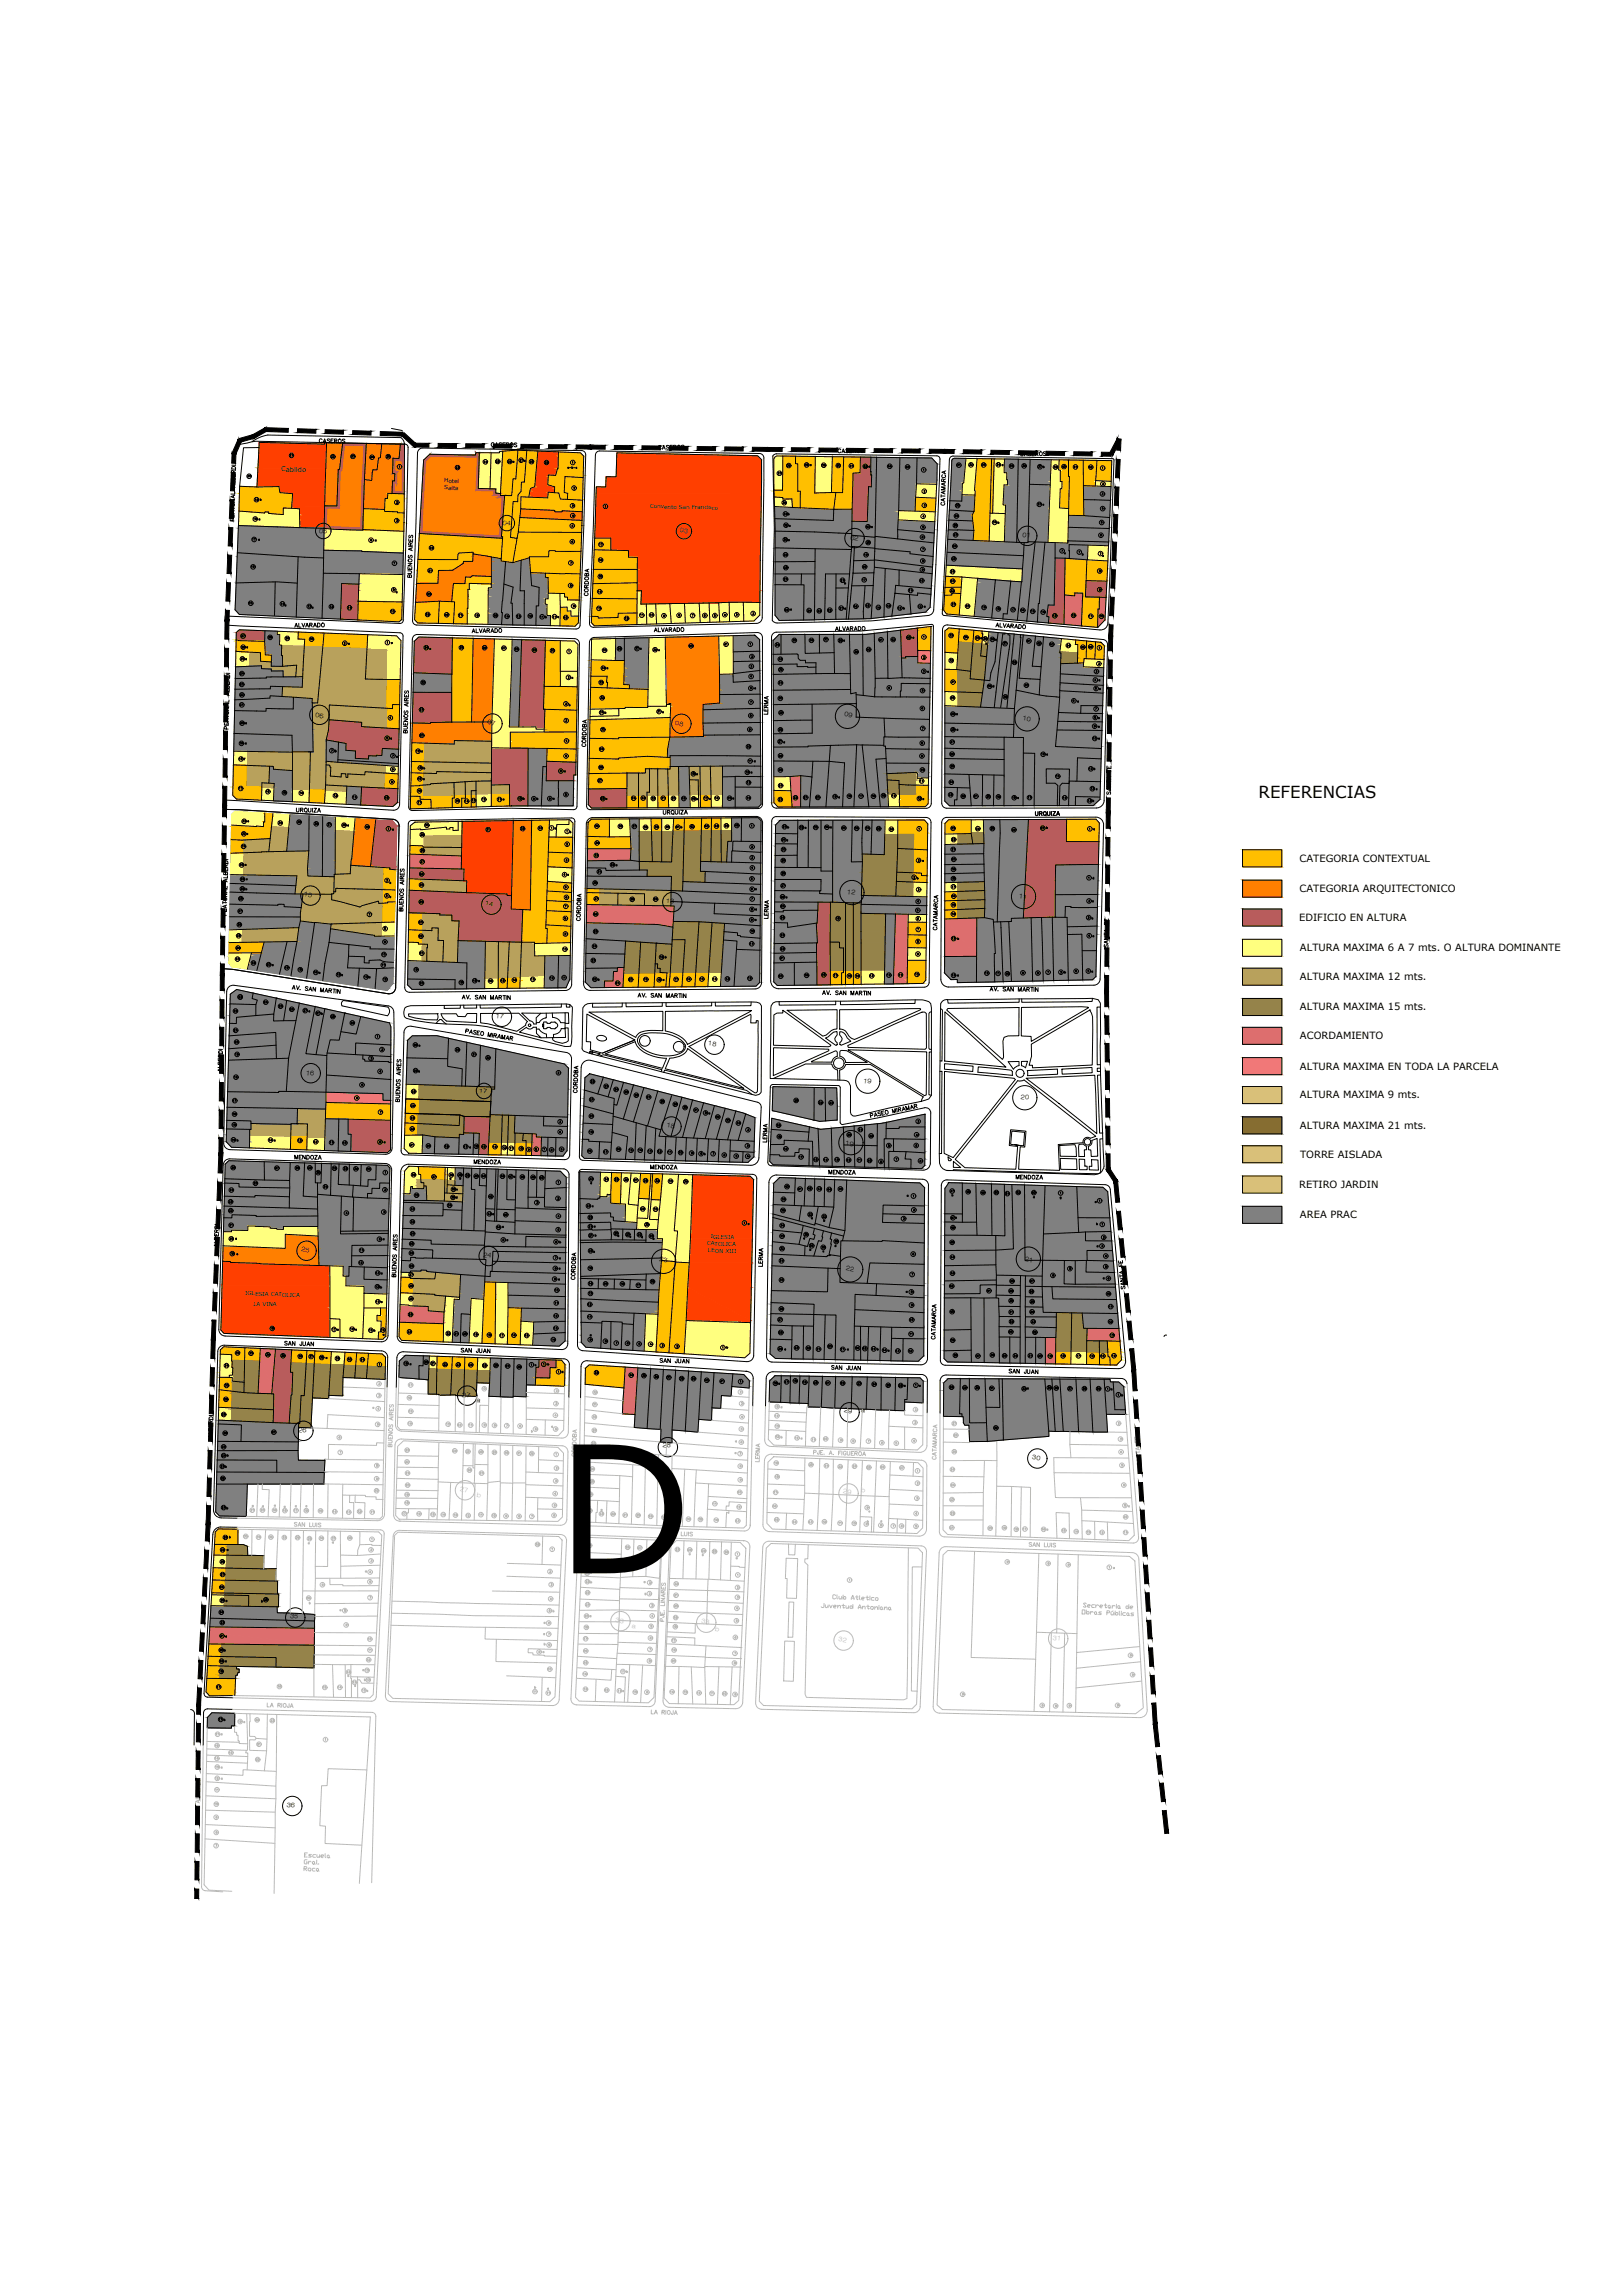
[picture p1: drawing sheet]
<svg xmlns="http://www.w3.org/2000/svg" width="1680mm" height="2376mm" viewBox="0 0 1680 2376" stroke-linecap="round" stroke-linejoin="round" font-family="sans-serif">
<defs><g id="words">
<text font-size="183.4" x="576" y="1629">D</text>
<text font-size="17.2" x="1303" y="826">REFERENCIAS</text>
<g font-size="11" fill="#bababa">
<text x="1182" y="1518" transform="rotate(-90 1182 1518)">SANTA FE</text>
<text x="849" y="1668">Juventud Antoniana</text>
</g>
<g font-size="10.3">
<text x="1345" y="892">CATEGORIA CONTEXTUAL</text>
<text x="1345" y="924">CATEGORIA ARQUITECTONICO</text>
<text x="1345" y="953">EDIFICIO EN ALTURA</text>
<text x="1346" y="985">ALTURA MAXIMA 6 A 7 mts. O ALTURA DOMINANTE</text>
<text x="1346" y="1015">ALTURA MAXIMA 12 mts.</text>
<text x="1346" y="1046">ALTURA MAXIMA 15 mts.</text>
<text x="1346" y="1076">ACORDAMIENTO</text>
<text x="1346" y="1107">ALTURA MAXIMA EN TODA LA PARCELA</text>
<text x="1346" y="1137">ALTURA MAXIMA 9 mts.</text>
<text x="1346" y="1169">ALTURA MAXIMA 21 mts.</text>
<text x="1346" y="1198">TORRE AISLADA</text>
<text x="1345" y="1230">RETIRO JARDIN</text>
<text x="1346" y="1261">AREA PRAC</text>
</g>
<g font-size="10.1">
<text x="1029" y="652">ALVARADO</text>
<text x="239" y="756" transform="rotate(-90 239 756)">PEATONAL ALBERDI</text>
</g>
<text font-size="10.1" fill="#bababa" x="861" y="1658">Club Atletico</text>
<g font-size="9.7">
<text x="245" y="540" transform="rotate(-90 245 540)">PEATONAL ALBERDI</text>
<text x="237" y="949" transform="rotate(-90 237 949)">PEATONAL ALBERDI</text>
<text x="416" y="1142" transform="rotate(-90 416 1142)">BUENOS AIRES</text>
<text x="412" y="1323" transform="rotate(-90 412 1323)">BUENOS AIRES</text>
</g>
<text font-size="9.7" fill="#bababa" x="408" y="1499" transform="rotate(-90 408 1499)">BUENOS AIRES</text>
<g font-size="9.3">
<text x="428" y="599" transform="rotate(-90 428 599)">BUENOS AIRES</text>
<text x="424" y="760" transform="rotate(-90 424 760)">BUENOS AIRES</text>
<text x="419" y="944" transform="rotate(-90 419 944)">BUENOS AIRES</text>
<text x="972" y="964" transform="rotate(-90 972 964)">CATAMARCA</text>
</g>
<g font-size="8.8">
<text x="980" y="524" transform="rotate(-90 980 524)">CATAMARCA</text>
<text x="603" y="954" transform="rotate(-90 603 954)">CORDOBA</text>
<text x="599" y="1132" transform="rotate(-90 599 1132)">CORDOBA</text>
<text x="228" y="1292" transform="rotate(-90 228 1292)">ALBERDI</text>
<text x="597" y="1326" transform="rotate(-90 597 1326)">CORDOBA</text>
<text x="970" y="1387" transform="rotate(-90 970 1387)">CATAMARCA</text>
<text x="476" y="1402">SAN JUAN</text>
<text x="682" y="1413">SAN JUAN</text>
<text x="1043" y="1423">SAN JUAN</text>
</g>
<g font-size="8.8" fill="#bababa">
<text x="598" y="1509" transform="rotate(-90 598 1509)">CORDOBA</text>
<text x="971" y="1512" transform="rotate(-90 971 1512)">CATAMARCA</text>
<text x="303" y="1582">SAN LUIS</text>
<text x="1064" y="1603">SAN LUIS</text>
<text x="275" y="1769">LA RIOJA</text>
</g>
<g font-size="8.4">
<text x="507" y="464">CASEROS</text>
<text x="610" y="618" transform="rotate(-90 610 618)">CORDOBA</text>
<text x="676" y="655">ALVARADO</text>
<text x="796" y="741" transform="rotate(-90 796 741)">LERMA</text>
<text x="608" y="774" transform="rotate(-90 608 774)">CORDOBA</text>
<text x="306" y="842">URQUIZA</text>
<text x="685" y="845">URQUIZA</text>
<text x="1071" y="846">URQUIZA</text>
<text x="797" y="952" transform="rotate(-90 797 952)">LERMA</text>
<text x="1148" y="982" transform="rotate(-90 1148 982)">SANTA FE</text>
<text x="850" y="1032">AV. SAN MARTIN</text>
<text x="1023" y="1028">AV. SAN MARTIN</text>
<text x="477" y="1036">AV. SAN MARTIN</text>
<text x="659" y="1034">AV. SAN MARTIN</text>
<text x="231" y="1111" transform="rotate(-90 231 1111)">ALBERDI</text>
<text x="795" y="1184" transform="rotate(-90 795 1184)">LERMA</text>
<text x="304" y="1202">MENDOZA</text>
<text x="672" y="1212">MENDOZA</text>
<text x="857" y="1217">MENDOZA</text>
<text x="791" y="1312" transform="rotate(-90 791 1312)">LERMA</text>
<text x="294" y="1395">SAN JUAN</text>
<text x="859" y="1420">SAN JUAN</text>
<text x="221" y="1490" transform="rotate(-90 221 1490)">ALBERDI</text>
</g>
<g font-size="8.4" fill="#bababa">
<text x="787" y="1514" transform="rotate(-90 787 1514)">LERMA</text>
<text x="688" y="1591">SAN LUIS</text>
<text x="673" y="1776">LA RIOJA</text>
<text x="208" y="1868" transform="rotate(-90 208 1868)">ALBERDI</text>
</g>
<g font-size="7.9">
<text x="329" y="460">CASEROS</text>
<text x="680" y="466">CASEROS</text>
<text x="866" y="470">CASEROS</text>
<text x="1055" y="473">CASEROS</text>
<text x="304" y="651">ALVARADO</text>
<text x="488" y="656">ALVARADO</text>
<text x="864" y="654">ALVARADO</text>
<text x="1151" y="824" transform="rotate(-90 1151 824)">SANTA FE</text>
<text x="490" y="1206">MENDOZA</text>
<text x="1051" y="1222">MENDOZA</text>
</g>
<text font-size="7" x="291" y="488" transform="rotate(2 291 488)">Cabildo</text>
<g font-size="6.6">
<text x="520" y="543" transform="rotate(8 520 543)">04</text>
<text x="330" y="552" transform="rotate(8 330 552)">05</text>
<text x="703" y="551" transform="rotate(8 703 551)">03</text>
<text x="1058" y="556" transform="rotate(8 1058 556)">01</text>
<text x="880" y="559" transform="rotate(8 880 559)">02</text>
<text x="326" y="743" transform="rotate(8 326 743)">06</text>
<text x="874" y="742" transform="rotate(8 874 742)">09</text>
<text x="504" y="750" transform="rotate(8 504 750)">07</text>
<text x="1058" y="746" transform="rotate(8 1058 746)">10</text>
<text x="699" y="751" transform="rotate(8 699 751)">08</text>
<text x="314" y="928" transform="rotate(8 314 928)">15</text>
<text x="877" y="925" transform="rotate(8 877 925)">12</text>
<text x="1055" y="930" transform="rotate(8 1055 930)">11</text>
<text x="689" y="934" transform="rotate(8 689 934)">13</text>
<text x="502" y="937" transform="rotate(8 502 937)">14</text>
<text x="513" y="1054" transform="rotate(8 513 1054)">17</text>
<text x="733" y="1082" transform="rotate(8 733 1082)">18</text>
<text x="317" y="1112" transform="rotate(8 317 1112)">16</text>
<text x="893" y="1121" transform="rotate(8 893 1121)">19</text>
<text x="496" y="1131" transform="rotate(8 496 1131)">17</text>
<text x="1056" y="1137" transform="rotate(8 1056 1137)">20</text>
<text x="690" y="1167" transform="rotate(8 690 1167)">18</text>
<text x="875" y="1186" transform="rotate(8 875 1186)">19</text>
<text x="312" y="1296" transform="rotate(8 312 1296)">25</text>
<text x="500" y="1301" transform="rotate(8 500 1301)">24</text>
<text x="682" y="1306" transform="rotate(8 682 1306)">23</text>
<text x="1061" y="1306" transform="rotate(8 1061 1306)">21</text>
<text x="875" y="1315" transform="rotate(8 875 1315)">22</text>
<text x="478" y="1446" transform="rotate(8 478 1446)">27</text>
<text x="493" y="1452" transform="rotate(7 493 1452)">a</text>
<text x="873" y="1462" transform="rotate(8 873 1462)">29</text>
<text x="891" y="1462" transform="rotate(8 891 1462)">a</text>
<text x="309" y="1482" transform="rotate(8 309 1482)">26</text>
<text x="686" y="1498" transform="rotate(8 686 1498)">28</text>
<text x="1068" y="1511" transform="rotate(8 1068 1511)">30</text>
<text x="300" y="1675" transform="rotate(8 300 1675)">35</text>
<text x="296" y="1871" transform="rotate(8 296 1871)">36</text>
</g>
<g font-size="6.6" fill="#bababa">
<text x="476" y="1544" transform="rotate(8 476 1544)">27</text>
<text x="872" y="1546" transform="rotate(8 872 1546)">29</text>
<text x="891" y="1545" transform="rotate(8 891 1545)">b</text>
<text x="493" y="1550" transform="rotate(8 493 1550)">b</text>
<text x="637" y="1679" transform="rotate(8 637 1679)">33</text>
<text x="654" y="1686" transform="rotate(8 654 1686)">a</text>
<text x="726" y="1681" transform="rotate(8 726 1681)">33</text>
<text x="740" y="1689" transform="rotate(8 740 1689)">b</text>
<text x="1090" y="1698" transform="rotate(8 1090 1698)">31</text>
<text x="868" y="1699" transform="rotate(8 868 1699)">32</text>
</g>
<g font-size="5.9">
<text x="460" y="499" transform="rotate(2 460 499)">Hotel</text>
<text x="460" y="507" transform="rotate(2 460 507)">Salta</text>
<text x="673" y="526" transform="rotate(1 673 526)">Convento San Francisco</text>
<text x="736" y="1282" transform="rotate(2 736 1282)">IGLESIA</text>
<text x="732" y="1289" transform="rotate(2 732 1289)">CATOLICA</text>
<text x="733" y="1296" transform="rotate(2 733 1296)">LEON XIII</text>
<text x="254" y="1341" transform="rotate(2 254 1341)">IGLESIA CATOLICA</text>
<text x="262" y="1352" transform="rotate(2 262 1352)">LA VINA</text>
</g>
<g font-size="5.3">
<text x="299" y="473">21</text>
<text x="342" y="475">22</text>
<text x="399" y="475">25</text>
<text x="500" y="480">24</text>
<text x="512" y="480">25</text>
<text x="525" y="480">26</text>
<text x="547" y="480">28</text>
<text x="563" y="481">29</text>
<text x="814" y="484">36</text>
<text x="832" y="484">38</text>
<text x="850" y="484">39</text>
<text x="865" y="484">40</text>
<text x="878" y="485">41</text>
<text x="893" y="485">42</text>
<text x="918" y="485">44</text>
<text x="937" y="486">45</text>
<text x="990" y="484">31</text>
<text x="1002" y="483">32</text>
<text x="1015" y="483">33</text>
<text x="1030" y="483">34</text>
<text x="1044" y="485">35</text>
<text x="1057" y="484">36</text>
<text x="1090" y="486">39</text>
<text x="1099" y="485">40</text>
<text x="1110" y="486">41</text>
<text x="471" y="486">23</text>
<text x="586" y="486">a-b-c</text>
<text x="263" y="520">19</text>
<text x="809" y="523">35</text>
<text x="988" y="526">30</text>
<text x="1073" y="524">37</text>
<text x="261" y="539">19</text>
<text x="810" y="534">34</text>
<text x="987" y="536">29</text>
<text x="1027" y="543">34</text>
<text x="811" y="546">32</text>
<text x="986" y="546">28</text>
<text x="260" y="561">17</text>
<text x="810" y="561">30</text>
<text x="444" y="569">22</text>
<text x="619" y="566">17</text>
<text x="896" y="564">20</text>
<text x="985" y="568">26</text>
<text x="984" y="581">25</text>
<text x="619" y="582">16</text>
<text x="259" y="589">16</text>
<text x="442" y="593">21</text>
<text x="892" y="589">18</text>
<text x="619" y="599">15</text>
<text x="810" y="602">27</text>
<text x="869" y="603">21</text>
<text x="891" y="603">17</text>
<text x="441" y="617">20</text>
<text x="618" y="615">14</text>
<text x="982" y="614">22</text>
<text x="257" y="627">15</text>
<text x="895" y="629">15</text>
<text x="999" y="630">20</text>
<text x="317" y="630">13</text>
<text x="340" y="630">12</text>
<text x="359" y="631">11</text>
<text x="404" y="635">10</text>
<text x="883" y="630">16</text>
<text x="929" y="632">12</text>
<text x="1030" y="633">18</text>
<text x="1056" y="634">16</text>
<text x="1066" y="635">15</text>
<text x="440" y="639">19</text>
<text x="460" y="639">18</text>
<text x="510" y="640">15</text>
<text x="534" y="640">13</text>
<text x="546" y="640">12</text>
<text x="558" y="641">11</text>
<text x="583" y="642">10</text>
<text x="662" y="639">11</text>
<text x="672" y="639">10</text>
<text x="1089" y="640">13</text>
<text x="1108" y="639">12</text>
<text x="646" y="642">12</text>
<text x="249" y="660">27</text>
<text x="819" y="665">35</text>
<text x="837" y="665">36</text>
<text x="852" y="664">37</text>
<text x="867" y="665">38</text>
<text x="909" y="665">41</text>
<text x="938" y="662">43</text>
<text x="981" y="660">33</text>
<text x="1009" y="663">35</text>
<text x="1017" y="664">35</text>
<text x="1024" y="664">36</text>
<text x="712" y="671">40</text>
<text x="749" y="669">41</text>
<text x="1037" y="669">37</text>
<text x="1086" y="669">43</text>
<text x="1103" y="671">44</text>
<text x="249" y="672">26</text>
<text x="498" y="673">26</text>
<text x="519" y="673">27</text>
<text x="532" y="674">28</text>
<text x="550" y="675">29</text>
<text x="569" y="676">30</text>
<text x="623" y="675">35</text>
<text x="638" y="674">36</text>
<text x="657" y="673">37</text>
<text x="675" y="675">39</text>
<text x="896" y="675">40</text>
<text x="982" y="686">32</text>
<text x="1047" y="688">39</text>
<text x="622" y="694">34</text>
<text x="805" y="695">32</text>
<text x="248" y="700">24</text>
<text x="435" y="709">22</text>
<text x="619" y="709">33</text>
<text x="805" y="709">31</text>
<text x="1022" y="713">36</text>
<text x="248" y="721">22</text>
<text x="620" y="725">32</text>
<text x="805" y="725">30</text>
<text x="983" y="725">30</text>
<text x="1038" y="724">38</text>
<text x="620" y="740">31</text>
<text x="679" y="739">31</text>
<text x="984" y="741">29</text>
<text x="248" y="751">20</text>
<text x="621" y="757">30</text>
<text x="805" y="758">28</text>
<text x="434" y="763">20</text>
<text x="342" y="780">7 b</text>
<text x="805" y="785">26</text>
<text x="982" y="783">26</text>
<text x="774" y="790">11 a</text>
<text x="619" y="797">28</text>
<text x="983" y="796">25</text>
<text x="1126" y="798">12</text>
<text x="715" y="803">18</text>
<text x="771" y="802">12</text>
<text x="952" y="799">10</text>
<text x="1092" y="806">15</text>
<text x="618" y="810">27</text>
<text x="772" y="812">13</text>
<text x="805" y="815">24</text>
<text x="951" y="811">11</text>
<text x="982" y="812">24</text>
<text x="247" y="818">17</text>
<text x="274" y="822">16</text>
<text x="431" y="821">16</text>
<text x="291" y="823">15</text>
<text x="345" y="826">12</text>
<text x="364" y="828">11</text>
<text x="821" y="828">22</text>
<text x="831" y="828">21</text>
<text x="843" y="828">20</text>
<text x="861" y="827">19</text>
<text x="889" y="827">17</text>
<text x="901" y="827">16</text>
<text x="912" y="826">15</text>
<text x="994" y="827">22</text>
<text x="1007" y="827">21</text>
<text x="1020" y="827">20</text>
<text x="1030" y="827">19</text>
<text x="1047" y="828">18</text>
<text x="1063" y="828">17</text>
<text x="1099" y="828">14</text>
<text x="488" y="831">13</text>
<text x="498" y="830">12</text>
<text x="536" y="829">10</text>
<text x="663" y="828">23</text>
<text x="673" y="829">22</text>
<text x="694" y="829">20</text>
<text x="705" y="829">19</text>
<text x="715" y="829">18</text>
<text x="728" y="829">17</text>
<text x="752" y="829">15</text>
<text x="772" y="828">14</text>
<text x="949" y="829">12</text>
<text x="1125" y="831">13</text>
<text x="250" y="852">33</text>
<text x="287" y="854">34</text>
<text x="338" y="856">37</text>
<text x="353" y="856">38</text>
<text x="439" y="857">30</text>
<text x="639" y="858">36</text>
<text x="654" y="858">37</text>
<text x="713" y="858">42</text>
<text x="728" y="858">43</text>
<text x="739" y="857">44</text>
<text x="809" y="858">31</text>
<text x="377" y="858">40</text>
<text x="538" y="860">32</text>
<text x="665" y="859">38</text>
<text x="677" y="858">39</text>
<text x="699" y="858">41</text>
<text x="841" y="859">33</text>
<text x="870" y="859">35</text>
<text x="884" y="860">36</text>
<text x="920" y="861">39</text>
<text x="984" y="860">23</text>
<text x="1009" y="860">24</text>
<text x="1046" y="861">26</text>
<text x="1076" y="859">27</text>
<text x="249" y="865">32</text>
<text x="615" y="875">34</text>
<text x="984" y="871">22</text>
<text x="249" y="878">31</text>
<text x="808" y="882">30</text>
<text x="984" y="882">21</text>
<text x="434" y="883">28</text>
<text x="984" y="892">20</text>
<text x="247" y="897">30</text>
<text x="434" y="894">27</text>
<text x="631" y="897">32</text>
<text x="984" y="902">19</text>
<text x="434" y="907">26</text>
<text x="248" y="912">29</text>
<text x="613" y="916">30</text>
<text x="248" y="922">29</text>
<text x="433" y="918">25</text>
<text x="984" y="920">17</text>
<text x="984" y="930">16</text>
<text x="247" y="932">28</text>
<text x="433" y="936">24</text>
<text x="614" y="933">27</text>
<text x="652" y="933">28</text>
<text x="676" y="933">29</text>
<text x="807" y="931">26</text>
<text x="246" y="945">27</text>
<text x="613" y="949">26</text>
<text x="807" y="952">24</text>
<text x="244" y="971">25</text>
<text x="613" y="967">25</text>
<text x="776" y="966">10</text>
<text x="807" y="970">23</text>
<text x="243" y="984">24</text>
<text x="612" y="982">24</text>
<text x="775" y="979">11</text>
<text x="434" y="989">21</text>
<text x="582" y="985">10</text>
<text x="394" y="990">10</text>
<text x="682" y="993">18</text>
<text x="806" y="994">21</text>
<text x="259" y="999">22</text>
<text x="275" y="1001">20</text>
<text x="394" y="1001">11</text>
<text x="294" y="1004">19</text>
<text x="348" y="1011">15</text>
<text x="376" y="1014">13</text>
<text x="805" y="1013">20</text>
<text x="832" y="1012">19</text>
<text x="850" y="1011">18</text>
<text x="862" y="1012">17</text>
<text x="876" y="1012">15</text>
<text x="900" y="1012">13</text>
<text x="917" y="1012">12</text>
<text x="947" y="1011">10</text>
<text x="984" y="1012">13</text>
<text x="1019" y="1010">12</text>
<text x="1030" y="1010">11</text>
<text x="1040" y="1010">10</text>
<text x="396" y="1016">12</text>
<text x="474" y="1019">19</text>
<text x="505" y="1018">16</text>
<text x="518" y="1017">15</text>
<text x="549" y="1016">13</text>
<text x="569" y="1015">12</text>
<text x="613" y="1016">22</text>
<text x="636" y="1020">21</text>
<text x="666" y="1016">19</text>
<text x="750" y="1016">13</text>
<text x="774" y="1015">12</text>
<text x="246" y="1034">23</text>
<text x="288" y="1044">25</text>
<text x="241" y="1049">22</text>
<text x="299" y="1047">26</text>
<text x="313" y="1048">27</text>
<text x="326" y="1051">27</text>
<text x="341" y="1055">28</text>
<text x="362" y="1061">29</text>
<text x="241" y="1069">21</text>
<text x="427" y="1084">28</text>
<text x="471" y="1089">30</text>
<text x="242" y="1094">19</text>
<text x="488" y="1094">31</text>
<text x="502" y="1097">32</text>
<text x="610" y="1122">22</text>
<text x="624" y="1127">23</text>
<text x="425" y="1132">25</text>
<text x="645" y="1133">25</text>
<text x="669" y="1138">27</text>
<text x="610" y="1141">21</text>
<text x="683" y="1143">28</text>
<text x="696" y="1145">29</text>
<text x="821" y="1142">25</text>
<text x="847" y="1144">24</text>
<text x="857" y="1144">23</text>
<text x="424" y="1147">24</text>
<text x="706" y="1149">30</text>
<text x="718" y="1151">31</text>
<text x="240" y="1156">16</text>
<text x="609" y="1158">20</text>
<text x="740" y="1159">32</text>
<text x="240" y="1167">15</text>
<text x="761" y="1165">34</text>
<text x="803" y="1167">19</text>
<text x="424" y="1171">22</text>
<text x="609" y="1174">19</text>
<text x="888" y="1172">21</text>
<text x="804" y="1179">18</text>
<text x="876" y="1177">20</text>
<text x="899" y="1178">22</text>
<text x="277" y="1183">14</text>
<text x="308" y="1183">13</text>
<text x="460" y="1189">19</text>
<text x="498" y="1190">15</text>
<text x="509" y="1190">14</text>
<text x="537" y="1191">10</text>
<text x="607" y="1194">18</text>
<text x="637" y="1192">16</text>
<text x="650" y="1193">15</text>
<text x="660" y="1193">14</text>
<text x="811" y="1192">16</text>
<text x="670" y="1194">13</text>
<text x="680" y="1195">12</text>
<text x="691" y="1195">11</text>
<text x="702" y="1196">10</text>
<text x="826" y="1200">17</text>
<text x="842" y="1203">15</text>
<text x="852" y="1203">14</text>
<text x="864" y="1203">13</text>
<text x="876" y="1203">12</text>
<text x="887" y="1203">11</text>
<text x="238" y="1211">26</text>
<text x="284" y="1211">27</text>
<text x="305" y="1211">28</text>
<text x="318" y="1211">29</text>
<text x="343" y="1212">32</text>
<text x="355" y="1212">33</text>
<text x="365" y="1212">34</text>
<text x="379" y="1212">35</text>
<text x="425" y="1218">36</text>
<text x="446" y="1221">37</text>
<text x="464" y="1219">38</text>
<text x="481" y="1219">39</text>
<text x="490" y="1220">40</text>
<text x="526" y="1220">47</text>
<text x="549" y="1221">49</text>
<text x="609" y="1223">23</text>
<text x="625" y="1223">24</text>
<text x="635" y="1223">25</text>
<text x="645" y="1223">26</text>
<text x="261" y="1227">25</text>
<text x="655" y="1224">27</text>
<text x="665" y="1224">28</text>
<text x="677" y="1224">32</text>
<text x="707" y="1226">34</text>
<text x="334" y="1231">31</text>
<text x="825" y="1233">41</text>
<text x="835" y="1233">42</text>
<text x="845" y="1233">43</text>
<text x="855" y="1234">44</text>
<text x="983" y="1235">47</text>
<text x="428" y="1240">35</text>
<text x="466" y="1242">38</text>
<text x="505" y="1241">42</text>
<text x="999" y="1236">48</text>
<text x="1028" y="1237">50</text>
<text x="1040" y="1238">51</text>
<text x="1051" y="1237">52</text>
<text x="236" y="1246">23</text>
<text x="808" y="1244">39</text>
<text x="424" y="1254">33</text>
<text x="606" y="1251">23</text>
<text x="663" y="1254">29</text>
<text x="236" y="1256">22</text>
<text x="521" y="1260">45</text>
<text x="676" y="1254">31</text>
<text x="608" y="1263">22</text>
<text x="984" y="1263">47</text>
<text x="236" y="1271">21</text>
<text x="424" y="1267">32</text>
<text x="667" y="1270">30</text>
<text x="806" y="1271">34</text>
<text x="513" y="1273">44</text>
<text x="608" y="1272">21</text>
<text x="984" y="1273">46</text>
<text x="424" y="1280">31</text>
<text x="609" y="1281">21</text>
<text x="635" y="1279">20</text>
<text x="647" y="1280">20</text>
<text x="806" y="1282">33</text>
<text x="237" y="1285">20</text>
<text x="982" y="1288">45</text>
<text x="837" y="1292">35</text>
<text x="849" y="1294">35</text>
<text x="238" y="1300">19</text>
<text x="423" y="1300">29</text>
<text x="609" y="1297">20</text>
<text x="806" y="1307">31</text>
<text x="983" y="1304">44</text>
<text x="371" y="1310">12</text>
<text x="423" y="1313">28</text>
<text x="608" y="1315">19</text>
<text x="388" y="1320">13</text>
<text x="423" y="1322">27</text>
<text x="983" y="1320">43</text>
<text x="609" y="1331">14</text>
<text x="624" y="1331">15</text>
<text x="641" y="1331">16</text>
<text x="673" y="1329">18</text>
<text x="1045" y="1329">28</text>
<text x="1065" y="1329">27</text>
<text x="388" y="1334">13</text>
<text x="423" y="1333">26</text>
<text x="658" y="1333">17</text>
<text x="982" y="1334">42</text>
<text x="608" y="1341">13</text>
<text x="1044" y="1339">29</text>
<text x="388" y="1350">14</text>
<text x="423" y="1347">25</text>
<text x="1044" y="1349">30</text>
<text x="1065" y="1350">25</text>
<text x="573" y="1351">11</text>
<text x="1147" y="1355">11</text>
<text x="982" y="1360">40</text>
<text x="1044" y="1361">31</text>
<text x="1065" y="1360">24</text>
<text x="422" y="1363">24</text>
<text x="573" y="1365">12</text>
<text x="608" y="1366">11</text>
<text x="804" y="1368">27</text>
<text x="1044" y="1371">32</text>
<text x="1066" y="1371">23</text>
<text x="1147" y="1371">12</text>
<text x="279" y="1378">18</text>
<text x="362" y="1378">16</text>
<text x="381" y="1379">15</text>
<text x="573" y="1377">13</text>
<text x="421" y="1381">23</text>
<text x="461" y="1383">22</text>
<text x="478" y="1383">20</text>
<text x="504" y="1384">18</text>
<text x="805" y="1382">26</text>
<text x="941" y="1383">11</text>
<text x="1043" y="1381">33</text>
<text x="1068" y="1381">22</text>
<text x="1148" y="1385">13</text>
<text x="822" y="1398">23</text>
<text x="856" y="1396">20</text>
<text x="885" y="1398">16</text>
<text x="243" y="1403">32</text>
<text x="257" y="1403">33</text>
<text x="869" y="1399">17</text>
<text x="892" y="1398">15</text>
<text x="901" y="1399">14</text>
<text x="913" y="1400">14</text>
<text x="926" y="1401">13</text>
<text x="939" y="1401">12</text>
<text x="274" y="1405">34</text>
<text x="290" y="1406">35</text>
<text x="308" y="1407">36</text>
<text x="319" y="1407">37</text>
<text x="330" y="1408">38</text>
<text x="346" y="1409">39</text>
<text x="359" y="1410">40</text>
<text x="372" y="1410">41</text>
<text x="986" y="1405">38</text>
<text x="1009" y="1406">37</text>
<text x="1024" y="1405">36</text>
<text x="1037" y="1406">35</text>
<text x="1048" y="1406">34</text>
<text x="1064" y="1406">21</text>
<text x="1074" y="1406">20</text>
<text x="1084" y="1406">19</text>
<text x="1097" y="1406">18</text>
<text x="1127" y="1406">16</text>
<text x="1139" y="1406">15</text>
<text x="1150" y="1406">14</text>
<text x="438" y="1413">20</text>
<text x="458" y="1415">22</text>
<text x="471" y="1415">23</text>
<text x="484" y="1415">24</text>
<text x="232" y="1416">31</text>
<text x="499" y="1416">25</text>
<text x="522" y="1416">27</text>
<text x="534" y="1417">28</text>
<text x="615" y="1423">33</text>
<text x="651" y="1426">34</text>
<text x="689" y="1428">37</text>
<text x="703" y="1429">38</text>
<text x="715" y="1429">39</text>
<text x="729" y="1431">40</text>
<text x="745" y="1432">41</text>
<text x="811" y="1433">17</text>
<text x="820" y="1432">18</text>
<text x="830" y="1433">19</text>
<text x="232" y="1437">30</text>
<text x="800" y="1434">16</text>
<text x="854" y="1434">21</text>
<text x="902" y="1435">24</text>
<text x="917" y="1437">25</text>
<text x="996" y="1439">29</text>
<text x="1009" y="1439">30</text>
<text x="1083" y="1439">35</text>
<text x="1090" y="1439">36</text>
<text x="1057" y="1440">33</text>
<text x="1105" y="1440">37</text>
<text x="1120" y="1440">38</text>
<text x="1134" y="1440">39</text>
<text x="231" y="1451">29</text>
<text x="229" y="1466">28</text>
<text x="1028" y="1481">32</text>
<text x="230" y="1486">26</text>
<text x="280" y="1485">27</text>
<text x="229" y="1500">25</text>
<text x="229" y="1509">24</text>
<text x="228" y="1533">22</text>
<text x="230" y="1594">29</text>
<text x="228" y="1632">27</text>
<text x="227" y="1645">26</text>
<text x="227" y="1659">25</text>
<text x="272" y="1658">25</text>
<text x="227" y="1682">23</text>
<text x="227" y="1696">21</text>
<text x="226" y="1711">20</text>
<text x="226" y="1722">19</text>
<text x="226" y="1732">18</text>
<text x="224" y="1749">17</text>
<text x="225" y="1782">17</text>
</g>
<g font-size="5.3" fill="#bababa">
<text x="422" y="1436">17</text>
<text x="498" y="1440">10</text>
<text x="613" y="1444">32</text>
<text x="613" y="1456">31</text>
<text x="422" y="1463">15</text>
<text x="802" y="1458">15</text>
<text x="801" y="1468">14</text>
<text x="422" y="1476">14</text>
<text x="461" y="1477">13</text>
<text x="473" y="1477">12</text>
<text x="485" y="1478">11</text>
<text x="802" y="1479">13</text>
<text x="985" y="1476">27</text>
<text x="612" y="1483">29</text>
<text x="802" y="1489">12</text>
<text x="839" y="1493">11</text>
<text x="852" y="1492">10</text>
<text x="986" y="1488">26</text>
<text x="418" y="1504">23</text>
<text x="468" y="1504">24</text>
<text x="482" y="1505">25</text>
<text x="495" y="1505">28</text>
<text x="985" y="1505">25</text>
<text x="521" y="1506">30</text>
<text x="534" y="1507">31</text>
<text x="548" y="1507">32</text>
<text x="611" y="1509">27</text>
<text x="800" y="1517">19</text>
<text x="610" y="1523">26</text>
<text x="836" y="1519">20</text>
<text x="853" y="1520">21</text>
<text x="867" y="1521">22</text>
<text x="896" y="1522">25</text>
<text x="911" y="1521">26</text>
<text x="931" y="1522">27</text>
<text x="983" y="1524">24</text>
<text x="610" y="1536">25</text>
<text x="802" y="1531">18</text>
<text x="419" y="1540">20</text>
<text x="387" y="1546">10</text>
<text x="763" y="1547">10</text>
<text x="800" y="1547">17</text>
<text x="609" y="1549">24</text>
<text x="418" y="1558">18</text>
<text x="737" y="1559">11</text>
<text x="982" y="1555">23</text>
<text x="258" y="1566">21</text>
<text x="269" y="1566">20</text>
<text x="281" y="1566">19</text>
<text x="303" y="1566">17</text>
<text x="762" y="1562">12</text>
<text x="329" y="1566">15</text>
<text x="358" y="1568">13</text>
<text x="369" y="1567">12</text>
<text x="431" y="1570">16</text>
<text x="445" y="1570">15</text>
<text x="456" y="1570">14</text>
<text x="482" y="1571">12</text>
<text x="509" y="1571">10</text>
<text x="608" y="1566">23</text>
<text x="620" y="1570">23</text>
<text x="658" y="1571">20</text>
<text x="671" y="1572">19</text>
<text x="684" y="1573">18</text>
<text x="710" y="1575">16</text>
<text x="722" y="1575">15</text>
<text x="739" y="1576">14</text>
<text x="801" y="1576">15</text>
<text x="820" y="1578">14</text>
<text x="836" y="1578">13</text>
<text x="1162" y="1573">10</text>
<text x="867" y="1579">11</text>
<text x="881" y="1579">10</text>
<text x="1037" y="1584">19</text>
<text x="1022" y="1584">20</text>
<text x="1049" y="1585">18</text>
<text x="1098" y="1587">15</text>
<text x="1111" y="1588">14</text>
<text x="1124" y="1589">13</text>
<text x="1138" y="1589">12</text>
<text x="252" y="1593">30</text>
<text x="265" y="1593">31</text>
<text x="278" y="1593">32</text>
<text x="291" y="1594">33</text>
<text x="342" y="1595">37</text>
<text x="359" y="1595">38</text>
<text x="554" y="1601">42</text>
<text x="647" y="1604">26</text>
<text x="726" y="1608">24</text>
<text x="605" y="1631">23</text>
<text x="605" y="1640">23</text>
<text x="605" y="1651">22</text>
<text x="697" y="1654">21</text>
<text x="317" y="1657">35</text>
<text x="604" y="1675">20</text>
<text x="696" y="1677">19</text>
<text x="604" y="1687">18</text>
<text x="696" y="1686">18</text>
<text x="380" y="1699">10</text>
<text x="603" y="1711">16</text>
<text x="379" y="1720">12</text>
<text x="603" y="1724">15</text>
<text x="358" y="1733">13</text>
<text x="377" y="1731">13</text>
<text x="566" y="1730">10</text>
<text x="642" y="1733">11</text>
<text x="603" y="1735">14</text>
<text x="378" y="1741">13</text>
<text x="333" y="1749">15</text>
<text x="349" y="1749">14</text>
<text x="374" y="1752">13</text>
<text x="551" y="1754">11</text>
<text x="639" y="1753">11</text>
<text x="655" y="1754">10</text>
<text x="693" y="1754">14</text>
<text x="721" y="1755">12</text>
<text x="734" y="1755">11</text>
<text x="747" y="1756">10</text>
<text x="263" y="1783">22</text>
<text x="279" y="1784">23</text>
<text x="222" y="1798">17</text>
<text x="222" y="1809">16</text>
<text x="265" y="1808">21</text>
<text x="236" y="1817">15</text>
<text x="264" y="1824">20</text>
<text x="222" y="1832">13</text>
<text x="222" y="1855">11</text>
<text x="221" y="1870">10</text>
</g>
<g font-size="4.9">
<text x="362" y="474">23</text>
<text x="382" y="475">24</text>
<text x="537" y="479">27</text>
<text x="1074" y="485">37</text>
<text x="1126" y="486">42</text>
<text x="255" y="495">20</text>
<text x="804" y="492">37</text>
<text x="895" y="548">43</text>
<text x="986" y="556">27</text>
<text x="810" y="576">29</text>
<text x="894" y="576">19</text>
<text x="811" y="590">28</text>
<text x="983" y="594">24</text>
<text x="951" y="603">10</text>
<text x="983" y="604">23</text>
<text x="940" y="613">11</text>
<text x="290" y="627">14</text>
<text x="917" y="629">13</text>
<text x="984" y="628">21</text>
<text x="617" y="632">13</text>
<text x="811" y="634">26</text>
<text x="835" y="634">24</text>
<text x="845" y="635">23</text>
<text x="856" y="634">22</text>
<text x="868" y="632">21</text>
<text x="906" y="631">14</text>
<text x="950" y="630">12</text>
<text x="1016" y="631">19</text>
<text x="1046" y="633">17</text>
<text x="1077" y="636">14</text>
<text x="474" y="639">17</text>
<text x="491" y="639">16</text>
<text x="522" y="640">14</text>
<text x="571" y="641">11</text>
<text x="1126" y="640">11</text>
<text x="1137" y="640">10</text>
<text x="277" y="662">28</text>
<text x="295" y="663">29</text>
<text x="320" y="664">30</text>
<text x="921" y="664">42</text>
<text x="997" y="662">34</text>
<text x="1062" y="666">41</text>
<text x="802" y="670">34</text>
<text x="1072" y="668">42</text>
<text x="1126" y="672">46</text>
<text x="439" y="672">24</text>
<text x="474" y="672">25</text>
<text x="883" y="677">39</text>
<text x="1118" y="672">45</text>
<text x="248" y="684">25</text>
<text x="805" y="684">33</text>
<text x="247" y="710">23</text>
<text x="984" y="708">31</text>
<text x="1059" y="712">40</text>
<text x="247" y="732">21</text>
<text x="433" y="737">21</text>
<text x="805" y="740">29</text>
<text x="984" y="757">28</text>
<text x="1130" y="767">10</text>
<text x="247" y="772">19</text>
<text x="584" y="769">4</text>
<text x="805" y="770">27</text>
<text x="983" y="770">27</text>
<text x="430" y="780">19</text>
<text x="620" y="778">29</text>
<text x="772" y="775">10</text>
<text x="1077" y="783">16</text>
<text x="247" y="788">18</text>
<text x="432" y="797">18</text>
<text x="805" y="799">25</text>
<text x="432" y="808">18</text>
<text x="1128" y="818">13</text>
<text x="309" y="823">14</text>
<text x="398" y="828">10</text>
<text x="876" y="826">18</text>
<text x="923" y="826">14</text>
<text x="981" y="825">23</text>
<text x="431" y="833">17</text>
<text x="471" y="831">15</text>
<text x="480" y="831">14</text>
<text x="514" y="830">11</text>
<text x="621" y="829">25</text>
<text x="653" y="828">24</text>
<text x="684" y="828">21</text>
<text x="739" y="828">16</text>
<text x="805" y="830">23</text>
<text x="307" y="853">35</text>
<text x="325" y="855">36</text>
<text x="615" y="857">35</text>
<text x="749" y="857">45</text>
<text x="760" y="857">46</text>
<text x="502" y="861">31</text>
<text x="556" y="859">33</text>
<text x="688" y="858">40</text>
<text x="827" y="859">32</text>
<text x="853" y="858">34</text>
<text x="895" y="859">37</text>
<text x="907" y="860">38</text>
<text x="1024" y="860">25</text>
<text x="434" y="866">29</text>
<text x="808" y="871">31</text>
<text x="614" y="888">33</text>
<text x="808" y="893">29</text>
<text x="617" y="905">31</text>
<text x="808" y="906">28</text>
<text x="984" y="912">18</text>
<text x="808" y="919">27</text>
<text x="808" y="940">25</text>
<text x="984" y="939">15</text>
<text x="865" y="953">16</text>
<text x="984" y="948">14</text>
<text x="245" y="959">26</text>
<text x="433" y="957">23</text>
<text x="433" y="971">22</text>
<text x="984" y="974">13</text>
<text x="807" y="984">22</text>
<text x="243" y="995">23</text>
<text x="611" y="996">23</text>
<text x="308" y="1006">18</text>
<text x="428" y="1006">19</text>
<text x="324" y="1009">16</text>
<text x="885" y="1012">14</text>
<text x="930" y="1011">11</text>
<text x="434" y="1020">20</text>
<text x="489" y="1017">18</text>
<text x="530" y="1017">14</text>
<text x="581" y="1014">11</text>
<text x="650" y="1016">20</text>
<text x="680" y="1016">18</text>
<text x="697" y="1016">17</text>
<text x="710" y="1016">16</text>
<text x="724" y="1016">15</text>
<text x="737" y="1016">14</text>
<text x="272" y="1040">24</text>
<text x="242" y="1081">20</text>
<text x="427" y="1111">26</text>
<text x="241" y="1117">18</text>
<text x="635" y="1130">24</text>
<text x="656" y="1136">26</text>
<text x="240" y="1142">17</text>
<text x="424" y="1160">23</text>
<text x="751" y="1162">33</text>
<text x="239" y="1182">14</text>
<text x="324" y="1184">12</text>
<text x="341" y="1185">11</text>
<text x="354" y="1185">10</text>
<text x="424" y="1187">21</text>
<text x="441" y="1189">20</text>
<text x="479" y="1189">17</text>
<text x="490" y="1189">16</text>
<text x="519" y="1190">12</text>
<text x="527" y="1191">11</text>
<text x="624" y="1195">17</text>
<text x="897" y="1204">10</text>
<text x="326" y="1216">30</text>
<text x="473" y="1218">38</text>
<text x="498" y="1220">41</text>
<text x="517" y="1220">46</text>
<text x="538" y="1221">48</text>
<text x="558" y="1221">50</text>
<text x="691" y="1225">33</text>
<text x="237" y="1234">24</text>
<text x="466" y="1233">38</text>
<text x="812" y="1230">40</text>
<text x="867" y="1233">45</text>
<text x="1015" y="1237">49</text>
<text x="1067" y="1237">53</text>
<text x="462" y="1250">34</text>
<text x="504" y="1259">43</text>
<text x="808" y="1255">38</text>
<text x="836" y="1259">22</text>
<text x="850" y="1262">22</text>
<text x="659" y="1280">20</text>
<text x="671" y="1282">20</text>
<text x="831" y="1280">35</text>
<text x="423" y="1290">30</text>
<text x="863" y="1287">35</text>
<text x="806" y="1295">32</text>
<text x="372" y="1296">11</text>
<text x="806" y="1327">30</text>
<text x="574" y="1338">10</text>
<text x="1021" y="1338">41</text>
<text x="1065" y="1339">26</text>
<text x="1144" y="1342">10</text>
<text x="607" y="1353">12</text>
<text x="806" y="1357">28</text>
<text x="941" y="1368">10</text>
<text x="343" y="1378">17</text>
<text x="394" y="1379">15</text>
<text x="469" y="1383">21</text>
<text x="490" y="1384">19</text>
<text x="517" y="1385">17</text>
<text x="529" y="1384">16</text>
<text x="542" y="1385">15</text>
<text x="570" y="1389">14</text>
<text x="983" y="1390">39</text>
<text x="834" y="1398">22</text>
<text x="805" y="1398">24</text>
<text x="844" y="1399">21</text>
<text x="1113" y="1406">17</text>
<text x="417" y="1414">18</text>
<text x="445" y="1414">21</text>
<text x="510" y="1416">26</text>
<text x="664" y="1426">35</text>
<text x="676" y="1427">36</text>
<text x="841" y="1434">20</text>
<text x="869" y="1434">22</text>
<text x="886" y="1434">23</text>
<text x="930" y="1437">26</text>
<text x="982" y="1438">28</text>
<text x="1024" y="1439">31</text>
<text x="227" y="1520">23</text>
<text x="229" y="1563">21</text>
<text x="228" y="1607">29</text>
<text x="227" y="1619">28</text>
<text x="226" y="1671">24</text>
</g>
<g font-size="4.9" fill="#bababa">
<text x="421" y="1449">16</text>
<text x="612" y="1469">30</text>
<text x="822" y="1491">12</text>
<text x="611" y="1496">28</text>
<text x="509" y="1506">29</text>
<text x="418" y="1516">22</text>
<text x="483" y="1524">26</text>
<text x="882" y="1520">24</text>
<text x="419" y="1527">21</text>
<text x="496" y="1527">27</text>
<text x="983" y="1540">24</text>
<text x="418" y="1549">19</text>
<text x="292" y="1566">18</text>
<text x="314" y="1566">16</text>
<text x="799" y="1561">16</text>
<text x="344" y="1567">14</text>
<text x="383" y="1567">11</text>
<text x="416" y="1569">17</text>
<text x="468" y="1571">13</text>
<text x="495" y="1570">11</text>
<text x="632" y="1570">22</text>
<text x="644" y="1571">21</text>
<text x="983" y="1569">22</text>
<text x="761" y="1577">13</text>
<text x="851" y="1578">12</text>
<text x="982" y="1584">21</text>
<text x="1058" y="1585">17</text>
<text x="1077" y="1585">16</text>
<text x="1162" y="1589">11</text>
<text x="305" y="1594">34</text>
<text x="317" y="1595">35</text>
<text x="330" y="1595">36</text>
<text x="607" y="1602">25</text>
<text x="659" y="1604">27</text>
<text x="698" y="1606">23</text>
<text x="711" y="1607">24</text>
<text x="737" y="1608">25</text>
<text x="749" y="1609">26</text>
<text x="606" y="1618">24</text>
<text x="697" y="1642">22</text>
<text x="605" y="1663">21</text>
<text x="697" y="1665">20</text>
<text x="603" y="1699">17</text>
<text x="695" y="1700">17</text>
<text x="380" y="1710">11</text>
<text x="695" y="1710">16</text>
<text x="694" y="1722">15</text>
<text x="364" y="1744">13</text>
<text x="286" y="1748">16</text>
<text x="603" y="1751">13</text>
<text x="625" y="1752">12</text>
<text x="565" y="1755">11</text>
<text x="707" y="1754">13</text>
<text x="246" y="1784">19</text>
<text x="222" y="1822">14</text>
<text x="222" y="1843">12</text>
</g>
<g font-size="4.4">
<text x="943" y="662">a</text>
<text x="988" y="741">a</text>
<text x="810" y="770">a</text>
<text x="1130" y="860">a</text>
<text x="636" y="898">a</text>
<text x="1068" y="1241">a</text>
<text x="1132" y="1246">a</text>
<text x="508" y="1259">a</text>
</g>
<g font-size="4.4" fill="#bababa">
<text x="807" y="1459">a</text>
<text x="377" y="1629">a</text>
<text x="610" y="1630">a</text>
<text x="562" y="1682">a</text>
</g>
<g font-size="4">
<text x="1036" y="483">a</text>
<text x="294" y="629">a</text>
<text x="817" y="633">a</text>
<text x="872" y="665">a</text>
<text x="1014" y="663">a</text>
<text x="661" y="673">a</text>
<text x="627" y="694">a</text>
<text x="780" y="714">a</text>
<text x="1114" y="728">a</text>
<text x="776" y="802">a</text>
<text x="405" y="861">a</text>
<text x="781" y="943">a</text>
<text x="685" y="1016">a</text>
<text x="318" y="1049">a</text>
<text x="282" y="1183">a</text>
<text x="612" y="1251">c</text>
<text x="651" y="1282">c</text>
<text x="613" y="1298">a</text>
<text x="577" y="1315">a</text>
<text x="918" y="1400">a</text>
<text x="950" y="1437">a</text>
</g>
<g font-size="4" fill="#bababa">
<text x="293" y="1562">a</text>
<text x="317" y="1599">a</text>
<text x="712" y="1611">a</text>
<text x="609" y="1675">a</text>
</g>
</g></defs>
<!-- layer: Nuevo PRAC -->
<g fill="#808080" stroke="#808080" stroke-width="1.04">
<path d="M1040 475h14z"/>
<path d="M1042 497h1z"/>
<path d="M1039 502h4z"/>
<path d="M1040 545h13l-1 16z"/>
<path d="M219 1773l24 1h-24z"/>
<path d="M240 1787h3z"/>
<path d="M215 1787h25v2z"/>
<path d="M1037 1427l44 1z"/>
<path d="M1038 1482h48v5z"/>
<path d="M981 1427h13z"/>
<path d="M993 1464h3z"/>
<path d="M977 1464h19v2z"/>
<path d="M1152 1431h6z"/>
<path d="M1153 1435h10l2 24z"/>
<path d="M1143 1428h6z"/>
<path d="M1145 1459h20v5z"/>
<path d="M1128 1428h15z"/>
<path d="M1130 1464h15l1 18z"/>
<path d="M1114 1428h14z"/>
<path d="M1114 1428h14l3 54z"/>
<path d="M1097 1428h17z"/>
<path d="M1101 1482h15z"/>
<path d="M1089 1428h8z"/>
<path d="M1089 1428h8l4 54z"/>
<path d="M1081 1428h8z"/>
<path d="M1081 1428h8l3 54z"/>
<path d="M1034 1427h3z"/>
<path d="M1021 1457h14z"/>
<path d="M1022 1491h17h-7z"/>
<path d="M1020 1427h14z"/>
<path d="M1020 1427h14l1 30z"/>
<path d="M1003 1427h17z"/>
<path d="M1004 1457h17v16z"/>
<path d="M994 1427h9z"/>
<path d="M996 1467h8z"/>
<path d="M1004 1473h17z"/>
<path d="M999 1475h4z"/>
<path d="M1003 1480h18l1 12z"/>
<path d="M802 1424h7z"/>
<path d="M797 1430h12l-1 21z"/>
<path d="M940 1426h12z"/>
<path d="M936 1449h3z"/>
<path d="M936 1449h19v2z"/>
<path d="M927 1426h13z"/>
<path d="M926 1451h10v9z"/>
<path d="M912 1426h15z"/>
<path d="M912 1460h14z"/>
<path d="M898 1426h14z"/>
<path d="M896 1459h16z"/>
<path d="M882 1425l16 1z"/>
<path d="M881 1458h15v1z"/>
<path d="M865 1425h17z"/>
<path d="M864 1458h17z"/>
<path d="M851 1425h14z"/>
<path d="M850 1457h14v1z"/>
<path d="M838 1425h13z"/>
<path d="M837 1456l13 1z"/>
<path d="M837 1456h13z"/>
<path d="M828 1425h10z"/>
<path d="M828 1425h10l-1 28z"/>
<path d="M818 1424l10 1z"/>
<path d="M818 1425h10l-1 27z"/>
<path d="M809 1424h9z"/>
<path d="M809 1424h9v28z"/>
<path d="M419 1404l1-1 18 1z"/>
<path d="M434 1414h4z"/>
<path d="M413 1426h21v1z"/>
<path d="M532 1407h13z"/>
<path d="M532 1407h13v13z"/>
<path d="M519 1406l13 1z"/>
<path d="M519 1407h13v13z"/>
<path d="M508 1406h11z"/>
<path d="M508 1406h11l-1 13z"/>
<path d="M438 1404h6z"/>
<path d="M434 1414h10v3z"/>
<path d="M532 1420h13z"/>
<path d="M531 1442h14v4z"/>
<path d="M518 1420h14z"/>
<path d="M518 1446h13z"/>
<path d="M507 1419l11 1z"/>
<path d="M507 1432h11v14z"/>
<path d="M434 1417h10z"/>
<path d="M434 1428h9z"/>
<path d="M545 1407h13z"/>
<path d="M555 1415l3 1z"/>
<path d="M545 1426h9v8z"/>
<path d="M218 1675l108 3h-108z"/>
<path d="M218 1678h108v6z"/>
<path d="M218 1662l39 1h-39z"/>
<path d="M218 1674h108v1z"/>
<path d="M226 1470l13 1h-13z"/>
<path d="M226 1471h13v3z"/>
<path d="M224 1524h62z"/>
<path d="M224 1524h112l-1 12z"/>
<path d="M224 1536h32z"/>
<path d="M223 1565h32v4z"/>
<path d="M226 1474l13 1h-13z"/>
<path d="M226 1475h13v17z"/>
<path d="M225 1511l13 1z"/>
<path d="M225 1512h13v12z"/>
<path d="M225 1502h13z"/>
<path d="M225 1502h13v9z"/>
<path d="M225 1492h14z"/>
<path d="M225 1492h14l-1 10z"/>
<path d="M239 1471l44 2h-44z"/>
<path d="M250 1478h59v14z"/>
<path d="M239 1475h11z"/>
<path d="M239 1475h11l-1 17z"/>
<path d="M239 1492l70 1z"/>
<path d="M239 1493h70l-1 9z"/>
<path d="M238 1502h70z"/>
<path d="M286 1512h50v12z"/>
<path d="M238 1512h48z"/>
<path d="M238 1512h48v12z"/>
<path d="M326 1225h6z"/>
<path d="M314 1236h15v2z"/>
<path d="M333 1204l10 1z"/>
<path d="M329 1225h3z"/>
<path d="M329 1226h13v10z"/>
<path d="M361 1311h3z"/>
<path d="M358 1321h3z"/>
<path d="M377 1332h24l-1 7z"/>
<path d="M377 1312l24 1h-24z"/>
<path d="M377 1313h24v11z"/>
<path d="M364 1300h37z"/>
<path d="M364 1311l37 1z"/>
<path d="M364 1289h38z"/>
<path d="M364 1289h38l-1 11z"/>
<path d="M365 1275l37-1z"/>
<path d="M353 1275h49v2z"/>
<path d="M329 1236l15 2h-15z"/>
<path d="M352 1277h50z"/>
<path d="M355 1311h6v10z"/>
<path d="M353 1238l13 1h-13z"/>
<path d="M353 1274h12z"/>
<path d="M366 1239l14 1h-14z"/>
<path d="M366 1241h37l-1 33z"/>
<path d="M393 1225h10z"/>
<path d="M385 1230h8z"/>
<path d="M380 1235l5 1z"/>
<path d="M380 1236h23v4z"/>
<path d="M389 1206l12 1z"/>
<path d="M381 1221h8z"/>
<path d="M366 1227l7 1h-7z"/>
<path d="M365 1239h15z"/>
<path d="M374 1206h15z"/>
<path d="M373 1221h8v7z"/>
<path d="M362 1205l12 1z"/>
<path d="M361 1227h12z"/>
<path d="M351 1205h11z"/>
<path d="M351 1205h11l-1 21z"/>
<path d="M343 1205h8z"/>
<path d="M344 1238h21z"/>
<path d="M300 1203l15 1z"/>
<path d="M300 1239h29v12z"/>
<path d="M273 1203h27h-27z"/>
<path d="M273 1203h27v19z"/>
<path d="M236 1203l1-1 36 1z"/>
<path d="M233 1205h41v15z"/>
<path d="M233 1220l41 2h-41z"/>
<path d="M247 1225h53v4z"/>
<path d="M233 1225h14z"/>
<path d="M264 1238h36z"/>
<path d="M232 1238h32v1z"/>
<path d="M264 1238h19h-19z"/>
<path d="M232 1238l25 1h-25z"/>
<path d="M232 1239h68l-1 10z"/>
<path d="M232 1249l67 2h-67z"/>
<path d="M265 1258h64v1z"/>
<path d="M232 1258h8v3z"/>
<path d="M240 1258h25h-25z"/>
<path d="M265 1259h64z"/>
<path d="M232 1261h8z"/>
<path d="M293 1270h36z"/>
<path d="M287 1272h6v1z"/>
<path d="M240 1274h16z"/>
<path d="M231 1274h9v1z"/>
<path d="M573 1250h13z"/>
<path d="M573 1250h13v2z"/>
<path d="M565 1212l15 1z"/>
<path d="M573 1226h13v3z"/>
<path d="M564 1225l9 1z"/>
<path d="M564 1226h9v4z"/>
<path d="M496 1223h8z"/>
<path d="M496 1223h8l-1 4z"/>
<path d="M471 1209h9z"/>
<path d="M471 1209h9l-1 13z"/>
<path d="M480 1209l8 1z"/>
<path d="M480 1210h8v13z"/>
<path d="M488 1210h9z"/>
<path d="M488 1210h9l-1 13z"/>
<path d="M497 1210h7z"/>
<path d="M497 1210h7v13z"/>
<path d="M504 1210h9z"/>
<path d="M504 1210h9v13z"/>
<path d="M513 1210h3z"/>
<path d="M513 1210h3l-1 14z"/>
<path d="M516 1210l9 1z"/>
<path d="M516 1211h9v13z"/>
<path d="M525 1211h9z"/>
<path d="M525 1211h9v13z"/>
<path d="M534 1211h13z"/>
<path d="M534 1211h13v13z"/>
<path d="M547 1211l9 1z"/>
<path d="M547 1212h9v13z"/>
<path d="M556 1212h9z"/>
<path d="M556 1212h9l-1 13z"/>
<path d="M573 1230l13-1v1z"/>
<path d="M573 1230h13v20z"/>
<path d="M572 1252h14z"/>
<path d="M572 1252h14v13z"/>
<path d="M572 1265l14 1z"/>
<path d="M572 1266h14v12z"/>
<path d="M572 1278l14 1z"/>
<path d="M572 1279h14v2z"/>
<path d="M572 1291h14z"/>
<path d="M572 1291h14v6z"/>
<path d="M572 1297h14z"/>
<path d="M572 1297h14l-1 10z"/>
<path d="M572 1307l13 1z"/>
<path d="M572 1308h13v10z"/>
<path d="M572 1318h13z"/>
<path d="M572 1318h13v11z"/>
<path d="M572 1329h13z"/>
<path d="M572 1329h13v13z"/>
<path d="M572 1342h13z"/>
<path d="M572 1342h13v13z"/>
<path d="M572 1355h13z"/>
<path d="M572 1355h13v13z"/>
<path d="M572 1368h13z"/>
<path d="M572 1368h13v12z"/>
<path d="M552 1381l33-1v1z"/>
<path d="M552 1388h33l-5 5z"/>
<path d="M477 1377h9z"/>
<path d="M477 1377h9l-1 13z"/>
<path d="M469 1376l8 1z"/>
<path d="M469 1377h8v13z"/>
<path d="M416 1283h14z"/>
<path d="M416 1283h14l-1 10z"/>
<path d="M417 1272h13z"/>
<path d="M417 1272h13v11z"/>
<path d="M417 1258l14 1z"/>
<path d="M417 1259h14l-1 13z"/>
<path d="M418 1245h13z"/>
<path d="M418 1245h13v13z"/>
<path d="M418 1243h13z"/>
<path d="M418 1243h13v2z"/>
<path d="M425 1228h2z"/>
<path d="M418 1236h6z"/>
<path d="M418 1236h13v7z"/>
<path d="M439 1228h2z"/>
<path d="M432 1231h7z"/>
<path d="M432 1231h9l1 12z"/>
<path d="M471 1222l8 1z"/>
<path d="M471 1223h8v4z"/>
<path d="M488 1223h8z"/>
<path d="M491 1264h12l-1 10z"/>
<path d="M504 1223l9 1z"/>
<path d="M503 1252h9v12z"/>
<path d="M503 1264h9h-9z"/>
<path d="M502 1274h31v1z"/>
<path d="M514 1252h19h-19z"/>
<path d="M514 1264h19z"/>
<path d="M513 1224h2z"/>
<path d="M512 1252h2v12z"/>
<path d="M515 1224h10z"/>
<path d="M514 1250h19v2z"/>
<path d="M525 1224h9z"/>
<path d="M525 1224h9l-1 18z"/>
<path d="M534 1224l13 1z"/>
<path d="M533 1242h14v8z"/>
<path d="M547 1225h9z"/>
<path d="M547 1225h9l-1 14z"/>
<path d="M556 1225h8z"/>
<path d="M556 1225h8v15z"/>
<path d="M564 1231l9-1z"/>
<path d="M564 1240h9v10z"/>
<path d="M533 1250l14 1z"/>
<path d="M533 1252h39v12z"/>
<path d="M533 1264l39 1h-39z"/>
<path d="M533 1265h39v12z"/>
<path d="M502 1275l16 1h-16z"/>
<path d="M544 1280h28v1z"/>
<path d="M501 1289h43v1z"/>
<path d="M544 1280l28 1h-28z"/>
<path d="M544 1281h28v10z"/>
<path d="M510 1295l62 2h-62z"/>
<path d="M510 1297h62v9z"/>
<path d="M501 1290l43 1h-43z"/>
<path d="M510 1295h62v2z"/>
<path d="M508 1316h1z"/>
<path d="M502 1316h6l-1 5z"/>
<path d="M510 1306l62 1h-62z"/>
<path d="M510 1307h62v9z"/>
<path d="M508 1316l64 2h-65z"/>
<path d="M502 1321h2z"/>
<path d="M502 1327h70z"/>
<path d="M526 1328l46 1h-46z"/>
<path d="M526 1341h46z"/>
<path d="M540 1354l32 1h-32z"/>
<path d="M539 1368h33z"/>
<path d="M526 1354h46z"/>
<path d="M552 1369l20-1z"/>
<path d="M552 1369h20v11z"/>
<path d="M477 1360l10 1h-10z"/>
<path d="M477 1361h10l-1 16z"/>
<path d="M477 1319l25 2h-25z"/>
<path d="M470 1345h3z"/>
<path d="M488 1344h13v1z"/>
<path d="M477 1360h10v1z"/>
<path d="M469 1361h8v15z"/>
<path d="M430 1283l16 1h-16z"/>
<path d="M448 1294h53v9z"/>
<path d="M430 1272l48 1h-48z"/>
<path d="M446 1284h56l-1 4z"/>
<path d="M459 1252l19 1h-19z"/>
<path d="M431 1259h27z"/>
<path d="M431 1259h47v13z"/>
<path d="M431 1245l28 1h-28z"/>
<path d="M431 1252h28l-1 7z"/>
<path d="M431 1243h11z"/>
<path d="M459 1246h20l-1 6z"/>
<path d="M547 1239l8 1z"/>
<path d="M547 1250h26v1z"/>
<path d="M479 1223h9z"/>
<path d="M478 1253h13v20z"/>
<path d="M632 1272h13z"/>
<path d="M633 1279h12l-1 5z"/>
<path d="M614 1273h18z"/>
<path d="M614 1279h19v5z"/>
<path d="M627 1284h17z"/>
<path d="M635 1286h34z"/>
<path d="M614 1286h21z"/>
<path d="M645 1272l12 1z"/>
<path d="M645 1273h12v11z"/>
<path d="M657 1273h4z"/>
<path d="M657 1273h12v11z"/>
<path d="M669 1273h12z"/>
<path d="M669 1284h17l-1 2z"/>
<path d="M614 1286h55z"/>
<path d="M614 1286h71v16z"/>
<path d="M600 1213l22 1h-22z"/>
<path d="M613 1227h8z"/>
<path d="M600 1227h13l1 14z"/>
<path d="M619 1240h2z"/>
<path d="M614 1240h5v1z"/>
<path d="M656 1360h12h-12z"/>
<path d="M656 1371h12l-1 14z"/>
<path d="M655 1385h12h-12z"/>
<path d="M655 1385h12v13z"/>
<path d="M632 1383l12 1h-12z"/>
<path d="M632 1384h12l-1 12z"/>
<path d="M602 1369h13z"/>
<path d="M602 1390h20v5z"/>
<path d="M644 1384l11 1h-11z"/>
<path d="M644 1385h11v12z"/>
<path d="M600 1241h14h-14z"/>
<path d="M600 1241h14v15z"/>
<path d="M600 1256h14z"/>
<path d="M600 1256h14v10z"/>
<path d="M600 1266h14z"/>
<path d="M601 1273h12z"/>
<path d="M602 1273h11z"/>
<path d="M601 1274h13v10z"/>
<path d="M601 1284h13z"/>
<path d="M601 1284h13v2z"/>
<path d="M601 1286h13z"/>
<path d="M601 1286h13v38z"/>
<path d="M601 1324h13z"/>
<path d="M601 1324h13l1 10z"/>
<path d="M601 1334h14z"/>
<path d="M601 1334h14v11z"/>
<path d="M601 1345h14h-14z"/>
<path d="M601 1345h14v12z"/>
<path d="M601 1357l14 1h-14z"/>
<path d="M601 1358h14v11z"/>
<path d="M622 1382l10 1h-10z"/>
<path d="M622 1383h10v13z"/>
<path d="M614 1266h18z"/>
<path d="M614 1272h18v1z"/>
<path d="M628 1237h4z"/>
<path d="M621 1239h7z"/>
<path d="M614 1241l5 1z"/>
<path d="M614 1256h18z"/>
<path d="M635 1260h12v4z"/>
<path d="M614 1266h2z"/>
<path d="M645 1272l14 1z"/>
<path d="M614 1304l71-2v2z"/>
<path d="M614 1319h70z"/>
<path d="M619 1324h17z"/>
<path d="M619 1324h17v10z"/>
<path d="M636 1324l16 1h-16z"/>
<path d="M636 1325h16v9z"/>
<path d="M652 1325h17z"/>
<path d="M652 1325h17l-1 10z"/>
<path d="M614 1321l55-2v2z"/>
<path d="M636 1324h33v1z"/>
<path d="M669 1319h15z"/>
<path d="M669 1325h14l-1 10z"/>
<path d="M615 1334h4z"/>
<path d="M615 1345h67v2z"/>
<path d="M615 1345l28 2h-28z"/>
<path d="M656 1360h25z"/>
<path d="M615 1358l41 2h-41z"/>
<path d="M615 1368h8v1z"/>
<path d="M644 1369h12v1z"/>
<path d="M623 1368h9z"/>
<path d="M623 1370h9v12z"/>
<path d="M632 1368l12 1h-12z"/>
<path d="M632 1370h12v13z"/>
<path d="M644 1370l12 1h-12z"/>
<path d="M644 1371h12l-1 13z"/>
<path d="M614 1324h5z"/>
<path d="M614 1324h5v10z"/>
<path d="M615 1369l8 1z"/>
<path d="M615 1370h8l-1 12z"/>
<path d="M797 1386l23 1h-23z"/>
<path d="M797 1402h22v4z"/>
<path d="M820 1373h12z"/>
<path d="M820 1387h12l-1 20z"/>
<path d="M832 1373h10z"/>
<path d="M832 1373h10v34z"/>
<path d="M842 1361h12z"/>
<path d="M842 1373h12l-1 34z"/>
<path d="M854 1361h11z"/>
<path d="M854 1361h11l-1 46z"/>
<path d="M884 1373h7z"/>
<path d="M884 1373h7v35z"/>
<path d="M891 1373h8z"/>
<path d="M891 1373h8l-1 35z"/>
<path d="M899 1373l13 1z"/>
<path d="M899 1374h13l-1 34z"/>
<path d="M912 1374h11z"/>
<path d="M911 1386h12l-1 23z"/>
<path d="M923 1386h12z"/>
<path d="M923 1386h12l-1 23z"/>
<path d="M923 1374l33 1h-33z"/>
<path d="M923 1386h33z"/>
<path d="M935 1386h21z"/>
<path d="M935 1404h21l-5 5z"/>
<path d="M907 1329l50 2h-50z"/>
<path d="M907 1331h50l-1 10z"/>
<path d="M900 1307l57 2h-57z"/>
<path d="M900 1309h57v20z"/>
<path d="M876 1222l76 3h-76z"/>
<path d="M914 1248h43z"/>
<path d="M872 1284l41 1z"/>
<path d="M913 1284h44v1z"/>
<path d="M800 1247l22 1h-22z"/>
<path d="M800 1248h29l-1 9z"/>
<path d="M806 1220l1-1 16 1z"/>
<path d="M801 1225h22v9z"/>
<path d="M801 1234l22 1h-22z"/>
<path d="M801 1235h22l-1 12z"/>
<path d="M823 1220h11z"/>
<path d="M823 1235h10l-1 13z"/>
<path d="M834 1220h9z"/>
<path d="M834 1220h9v28z"/>
<path d="M829 1248h3z"/>
<path d="M827 1264h17v2z"/>
<path d="M847 1249h6z"/>
<path d="M847 1250h16l-4 16z"/>
<path d="M864 1221l12 1z"/>
<path d="M858 1271h17v3z"/>
<path d="M861 1276l12 4h-13z"/>
<path d="M870 1285h2z"/>
<path d="M858 1299h12z"/>
<path d="M852 1274l9 2h-9z"/>
<path d="M847 1284l3 1h-3z"/>
<path d="M856 1300h3z"/>
<path d="M842 1300h14z"/>
<path d="M843 1272l9 2h-10z"/>
<path d="M838 1282l4 1h-4z"/>
<path d="M847 1284h4l-1 1z"/>
<path d="M833 1290h3h-3z"/>
<path d="M833 1290h12l-3 10z"/>
<path d="M831 1269l12 3h-12z"/>
<path d="M838 1282h5l-1 1z"/>
<path d="M827 1288h9v2z"/>
<path d="M800 1257l14 3h-14z"/>
<path d="M844 1266l6 2h-7z"/>
<path d="M852 1274h23l-1 2z"/>
<path d="M800 1260l31 9h-31z"/>
<path d="M800 1269h31l-1 4z"/>
<path d="M800 1273l30 3h-30z"/>
<path d="M800 1276h30l-2 9z"/>
<path d="M800 1285l27 3h-28z"/>
<path d="M799 1290h34v8z"/>
<path d="M799 1298l16 1h-16z"/>
<path d="M859 1299l6 1h-6z"/>
<path d="M857 1313h13z"/>
<path d="M799 1310l58 3h-58z"/>
<path d="M799 1313h58v23z"/>
<path d="M798 1336l59 1h-59z"/>
<path d="M885 1340h22v1z"/>
<path d="M865 1373h19v35z"/>
<path d="M798 1349l45 1h-45z"/>
<path d="M798 1350h45l-1 10z"/>
<path d="M798 1360l44 1h-44z"/>
<path d="M820 1373h22z"/>
<path d="M798 1372l22 1h-22z"/>
<path d="M798 1373h22v13z"/>
<path d="M854 1221h10z"/>
<path d="M854 1221h10l-1 28z"/>
<path d="M843 1220l11 1z"/>
<path d="M843 1221h11l-1 28z"/>
<path d="M885 1356l71 3h-71z"/>
<path d="M912 1374h44z"/>
<path d="M885 1340l71 4h-71z"/>
<path d="M885 1344h71v12z"/>
<path d="M913 1284l4 1z"/>
<path d="M900 1307h57v2z"/>
<path d="M870 1313h30l-2 15z"/>
<path d="M914 1257l43 1h-43z"/>
<path d="M914 1258h43v8z"/>
<path d="M914 1248h43h-43z"/>
<path d="M914 1248h43v9z"/>
<path d="M978 1279h33z"/>
<path d="M1027 1279h4z"/>
<path d="M978 1279h53v15z"/>
<path d="M978 1265h12z"/>
<path d="M996 1265h15z"/>
<path d="M978 1265h33v14z"/>
<path d="M1120 1359l37 1z"/>
<path d="M1122 1375h36z"/>
<path d="M1079 1332h10z"/>
<path d="M1109 1359h48z"/>
<path d="M1089 1332l66 1h-66z"/>
<path d="M1089 1333h66l1 12z"/>
<path d="M1079 1305h23z"/>
<path d="M1113 1330l41-1z"/>
<path d="M1079 1332h76z"/>
<path d="M1102 1305h11z"/>
<path d="M1102 1305h11v24z"/>
<path d="M1113 1305h12z"/>
<path d="M1113 1317h40l1 12z"/>
<path d="M1125 1305l27 1h-27z"/>
<path d="M1125 1306h27l1 11z"/>
<path d="M1116 1276l8-1z"/>
<path d="M1125 1295h27z"/>
<path d="M1096 1305h29z"/>
<path d="M1115 1228l27 1h-27z"/>
<path d="M1116 1275h8z"/>
<path d="M1124 1275h26l1 10z"/>
<path d="M1125 1295h27v10z"/>
<path d="M1026 1226h14z"/>
<path d="M1031 1279h9z"/>
<path d="M1010 1225l16 1z"/>
<path d="M1011 1265h16v14z"/>
<path d="M996 1225h14z"/>
<path d="M996 1257h15v8z"/>
<path d="M982 1224l14 1z"/>
<path d="M978 1230h18v27z"/>
<path d="M978 1257h18z"/>
<path d="M978 1257h18v8z"/>
<path d="M1082 1227l33 1h-33z"/>
<path d="M1081 1261h35v15z"/>
<path d="M1060 1227h22h-22z"/>
<path d="M1060 1227h22l-3 78z"/>
<path d="M1040 1226h7z"/>
<path d="M1047 1226l13 1z"/>
<path d="M1061 1305h18z"/>
<path d="M1061 1321h18z"/>
<path d="M1034 1373l22 1z"/>
<path d="M1034 1384h22z"/>
<path d="M1034 1363h22z"/>
<path d="M1034 1363h22v10z"/>
<path d="M1034 1352l22 1z"/>
<path d="M1034 1353h22v10z"/>
<path d="M1031 1341h25z"/>
<path d="M1034 1352h22z"/>
<path d="M1031 1331h25z"/>
<path d="M1031 1331h25v10z"/>
<path d="M1031 1320l25 1z"/>
<path d="M1031 1330l25 1z"/>
<path d="M1061 1321h18v11z"/>
<path d="M1061 1332h18z"/>
<path d="M1061 1342l18 1z"/>
<path d="M1061 1343h18z"/>
<path d="M1061 1343h18v10z"/>
<path d="M1061 1353h18z"/>
<path d="M1061 1359h32v4z"/>
<path d="M1061 1363h32z"/>
<path d="M1061 1364h32v10z"/>
<path d="M1061 1374h32h-32z"/>
<path d="M1061 1384h11z"/>
<path d="M1072 1384l21 1z"/>
<path d="M1072 1384l10 1z"/>
<path d="M1072 1385h10v27z"/>
<path d="M1061 1384h11v27z"/>
<path d="M1056 1321h5z"/>
<path d="M1056 1384h5v27z"/>
<path d="M1045 1384h11z"/>
<path d="M1045 1384h11v27z"/>
<path d="M1034 1384h11z"/>
<path d="M1034 1384h11v27z"/>
<path d="M1019 1344h14z"/>
<path d="M1019 1384h15v27z"/>
<path d="M1015 1330h16z"/>
<path d="M977 1344h15z"/>
<path d="M1008 1344h23z"/>
<path d="M978 1310l53-1v1z"/>
<path d="M978 1330h37v9z"/>
<path d="M978 1295l53-1z"/>
<path d="M978 1295h53v14z"/>
<path d="M977 1344h28z"/>
<path d="M977 1344h28v32z"/>
<path d="M1005 1344h14z"/>
<path d="M1005 1398h14v12z"/>
<path d="M977 1398h28z"/>
<path d="M977 1406h28v4z"/>
<path d="M977 1377l28-1v1z"/>
<path d="M977 1377h28v21z"/>
<path d="M884 1186h11z"/>
<path d="M884 1186h11v22z"/>
<path d="M884 1166l11-1v1z"/>
<path d="M884 1166h11v20z"/>
<path d="M873 1167l11-1v1z"/>
<path d="M873 1167h11v18z"/>
<path d="M874 1185l10 1z"/>
<path d="M874 1186h10l1 22z"/>
<path d="M860 1168l13-1v1z"/>
<path d="M860 1168h13l1 39z"/>
<path d="M920 1192h18z"/>
<path d="M920 1200h23v9z"/>
<path d="M800 1125l66 1h-66z"/>
<path d="M799 1150h68v10z"/>
<path d="M938 1192l19 2h-19z"/>
<path d="M943 1207h14l-3 3z"/>
<path d="M798 1169l39 3h-39z"/>
<path d="M812 1180h25l-1 1z"/>
<path d="M798 1181h14v4z"/>
<path d="M799 1158l8 2h-8z"/>
<path d="M798 1169h40l-1 3z"/>
<path d="M827 1189l11 1z"/>
<path d="M827 1193h11z"/>
<path d="M797 1195l10 1z"/>
<path d="M797 1202h40v4z"/>
<path d="M895 1186h13z"/>
<path d="M895 1186h13v22z"/>
<path d="M917 1162l40-9v9z"/>
<path d="M931 1167h26z"/>
<path d="M917 1167h14v1z"/>
<path d="M917 1168h40v11z"/>
<path d="M925 1179l32 1z"/>
<path d="M925 1192h32z"/>
<path d="M895 1165l13-2v2z"/>
<path d="M895 1165h13v21z"/>
<path d="M812 1180l24 1h-24z"/>
<path d="M807 1196h16v1z"/>
<path d="M838 1190h3v17z"/>
<path d="M915 1179h5z"/>
<path d="M920 1192h5z"/>
<path d="M915 1192h5v17z"/>
<path d="M913 1163l4-1v1z"/>
<path d="M908 1179h7v30z"/>
<path d="M855 1169l5-1z"/>
<path d="M847 1169h2h-2z"/>
<path d="M847 1169h14v38z"/>
<path d="M838 1167l9 2h-9z"/>
<path d="M841 1182h6l1 25z"/>
<path d="M603 1179l6 1z"/>
<path d="M602 1197h18v2z"/>
<path d="M769 1192l11 1h-11z"/>
<path d="M769 1198h11l-6 5z"/>
<path d="M756 1192h13h-13z"/>
<path d="M756 1192h13v11z"/>
<path d="M745 1180h11h-11z"/>
<path d="M745 1180h11l-1 23z"/>
<path d="M733 1179l12 1h-12z"/>
<path d="M733 1180h12l-1 22z"/>
<path d="M722 1178l11 1h-11z"/>
<path d="M722 1179h11l-1 23z"/>
<path d="M710 1178h12h-12z"/>
<path d="M710 1178h12l-1 24z"/>
<path d="M700 1177l10 1h-10z"/>
<path d="M700 1178h10v24z"/>
<path d="M689 1177h11h-11z"/>
<path d="M689 1177h11l-1 24z"/>
<path d="M679 1168l5 2h-5z"/>
<path d="M678 1177h11l-1 24z"/>
<path d="M669 1165l10 3h-10z"/>
<path d="M669 1168h10l-2 33z"/>
<path d="M659 1162l10 3h-11z"/>
<path d="M658 1165h11l-2 36z"/>
<path d="M635 1156l24 6h-25z"/>
<path d="M650 1177h8l-1 23z"/>
<path d="M634 1172l16 5h-17z"/>
<path d="M633 1183h16l-2 17z"/>
<path d="M621 1182l12 1h-12z"/>
<path d="M621 1183h12l-1 17z"/>
<path d="M604 1145l31 8h-31z"/>
<path d="M604 1156h31l-1 7z"/>
<path d="M604 1163l30 1h-30z"/>
<path d="M609 1182h24z"/>
<path d="M605 1129l14 4h-14z"/>
<path d="M605 1137h31l-1 8z"/>
<path d="M756 1180l25 2h-25z"/>
<path d="M756 1182h25l-1 10z"/>
<path d="M606 1115l4-3 15 3z"/>
<path d="M605 1116h19l-4 13z"/>
<path d="M772 1153l9 4h-10z"/>
<path d="M771 1157h10v24z"/>
<path d="M762 1150l6 2h-7z"/>
<path d="M761 1153h11l-8 27z"/>
<path d="M751 1147l11 3h-12z"/>
<path d="M750 1150h12l-9 29z"/>
<path d="M740 1145l11 2h-12z"/>
<path d="M739 1147h12l-9 32z"/>
<path d="M728 1142l12 3h-13z"/>
<path d="M727 1145h13l-10 33z"/>
<path d="M717 1139l11 3h-12z"/>
<path d="M716 1142h12l-10 36z"/>
<path d="M706 1136l11 3h-12z"/>
<path d="M705 1139h12l-10 38z"/>
<path d="M681 1130l25 6h-27z"/>
<path d="M684 1170h12l-1 6z"/>
<path d="M666 1126l15 4h-16z"/>
<path d="M665 1130h16l-10 31z"/>
<path d="M656 1123l10 3h-11z"/>
<path d="M655 1126h11l-9 32z"/>
<path d="M645 1121l11 2h-11z"/>
<path d="M635 1143l3 1h-3z"/>
<path d="M635 1153h12l-1 3z"/>
<path d="M635 1118l10 3h-11z"/>
<path d="M636 1137h5l-2 6z"/>
<path d="M625 1115l10 3h-11z"/>
<path d="M624 1118h11l-5 15z"/>
<path d="M513 1086l71 15h-71z"/>
<path d="M509 1128h79v26z"/>
<path d="M464 1075l19 4h-19z"/>
<path d="M478 1106h4v18z"/>
<path d="M560 1177h7z"/>
<path d="M560 1177h7v19z"/>
<path d="M427 1072h26z"/>
<path d="M422 1077h42l-1 18z"/>
<path d="M421 1095h14z"/>
<path d="M421 1095h14l-1 27z"/>
<path d="M483 1079l14 3h-14z"/>
<path d="M483 1082h14l-1 42z"/>
<path d="M533 1155l30 1h-30z"/>
<path d="M555 1174h32v3z"/>
<path d="M563 1156l25 1h-25z"/>
<path d="M563 1157h25l-1 9z"/>
<path d="M497 1082l16 4h-16z"/>
<path d="M497 1086h16l-1 39z"/>
<path d="M435 1095l28 1h-28z"/>
<path d="M434 1106h44v17z"/>
<path d="M438 1175l12 2h-13z"/>
<path d="M437 1177h13v17z"/>
<path d="M575 1178h12z"/>
<path d="M575 1191h12l-4 6z"/>
<path d="M490 1173h6z"/>
<path d="M490 1173h6l-1 22z"/>
<path d="M480 1173h10z"/>
<path d="M475 1174h5z"/>
<path d="M475 1174h15v21z"/>
<path d="M450 1177l25 1h-25z"/>
<path d="M450 1178h25v16z"/>
<path d="M567 1177l8 1z"/>
<path d="M567 1178h8v19z"/>
<path d="M238 949h13z"/>
<path d="M238 949h13v13z"/>
<path d="M394 1003l13-1v1z"/>
<path d="M389 1010l5 1h-5z"/>
<path d="M389 1018h18l-5 5z"/>
<path d="M372 1007l17 3h-18z"/>
<path d="M371 1010h18l-1 11z"/>
<path d="M259 990l10 2h-10z"/>
<path d="M259 992h10l-3 11z"/>
<path d="M334 845l13 1h-13z"/>
<path d="M334 846h13v13z"/>
<path d="M320 845h14h-14z"/>
<path d="M320 845h14v13z"/>
<path d="M300 843l20 2h-20z"/>
<path d="M300 845h20v12z"/>
<path d="M395 969h13z"/>
<path d="M395 969h13v13z"/>
<path d="M394 982l14 1z"/>
<path d="M396 995h11v1z"/>
<path d="M394 994l2 1h-2z"/>
<path d="M394 996h13v6z"/>
<path d="M336 1002l36 5h-37z"/>
<path d="M335 1007h37l-1 8z"/>
<path d="M319 999l17 3h-17z"/>
<path d="M319 1002h17l-2 11z"/>
<path d="M303 997l16 2h-16z"/>
<path d="M303 999h16l-1 11z"/>
<path d="M292 995l11 2h-11z"/>
<path d="M292 997h11l-2 11z"/>
<path d="M269 992l23 3h-24z"/>
<path d="M268 995h24l-2 10z"/>
<path d="M238 936h13z"/>
<path d="M238 936h13v13z"/>
<path d="M238 924h14z"/>
<path d="M238 924h14l-1 12z"/>
<path d="M238 915h14z"/>
<path d="M238 915h14v9z"/>
<path d="M239 905l13 1z"/>
<path d="M239 906h13v9z"/>
<path d="M273 975h24z"/>
<path d="M273 975h24l-4 17z"/>
<path d="M297 975h10z"/>
<path d="M293 994h11l-1 1z"/>
<path d="M311 953l15 2h-16z"/>
<path d="M304 994h16v3z"/>
<path d="M326 955l5 1h-5z"/>
<path d="M320 998h16v1z"/>
<path d="M341 976l20 2h-21z"/>
<path d="M336 1002h36z"/>
<path d="M361 990h16z"/>
<path d="M385 994h9z"/>
<path d="M360 1002h34v1z"/>
<path d="M361 978l22 2h-22z"/>
<path d="M393 994h1z"/>
<path d="M377 994h5v3z"/>
<path d="M334 859l13 1h-13z"/>
<path d="M334 905h12v2z"/>
<path d="M342 962l46 6h-47z"/>
<path d="M388 969h7z"/>
<path d="M383 980h11v2z"/>
<path d="M320 858l14 1h-14z"/>
<path d="M318 899h16v8z"/>
<path d="M299 857l21 1h-21z"/>
<path d="M299 858h21v23z"/>
<path d="M252 906h32h-32z"/>
<path d="M252 915h54v1z"/>
<path d="M252 915l16 1h-16z"/>
<path d="M252 924h53z"/>
<path d="M252 924h14z"/>
<path d="M251 936h37z"/>
<path d="M294 936h18v3z"/>
<path d="M289 936h5z"/>
<path d="M251 936l37 1h-37z"/>
<path d="M251 945h60v4z"/>
<path d="M251 949h60z"/>
<path d="M251 960h58z"/>
<path d="M390 1003h4z"/>
<path d="M390 1003h4v7z"/>
<path d="M372 1002l18 1z"/>
<path d="M372 1003h18l-1 4z"/>
<path d="M260 986h11z"/>
<path d="M260 986h11l-1 4z"/>
<path d="M422 1014h49h-49z"/>
<path d="M422 1020h49v4z"/>
<path d="M471 1014h12z"/>
<path d="M471 1014h12v10z"/>
<path d="M483 1014l19-1v1z"/>
<path d="M483 1014h19v9z"/>
<path d="M422 994l14 1h-14z"/>
<path d="M422 995h14l-1 19z"/>
<path d="M474 974l28 1h-28z"/>
<path d="M483 1006h19v7z"/>
<path d="M435 1014h48z"/>
<path d="M564 990l14-1z"/>
<path d="M564 990h14l-1 33z"/>
<path d="M607 972l41 2h-41z"/>
<path d="M607 974h41l-1 13z"/>
<path d="M578 989h12z"/>
<path d="M578 1014h12l-4 9z"/>
<path d="M608 891h44h5z"/>
<path d="M627 899h35v2z"/>
<path d="M608 898l19 1z"/>
<path d="M627 901h43z"/>
<path d="M608 907h62z"/>
<path d="M652 848h10z"/>
<path d="M652 848h10v13z"/>
<path d="M762 983h11z"/>
<path d="M762 983h11v25z"/>
<path d="M749 973l14 1h-14z"/>
<path d="M749 974h14l-2 34z"/>
<path d="M608 907h7z"/>
<path d="M670 907h25z"/>
<path d="M608 907h87v13z"/>
<path d="M606 1002h33z"/>
<path d="M626 1016h9z"/>
<path d="M606 1017h20l-1 5z"/>
<path d="M607 955l74 2h-74z"/>
<path d="M648 974h48v1z"/>
<path d="M606 987l41 1h-41z"/>
<path d="M639 1002h7z"/>
<path d="M757 847h11z"/>
<path d="M757 847h11l-1 13z"/>
<path d="M767 860h7z"/>
<path d="M767 860h7v11z"/>
<path d="M768 847h17z"/>
<path d="M774 860h14v11z"/>
<path d="M774 871h14z"/>
<path d="M774 871h14l-1 11z"/>
<path d="M774 882h13h-13z"/>
<path d="M774 882h13v11z"/>
<path d="M774 893h13z"/>
<path d="M774 893h13v11z"/>
<path d="M774 904l13 1h-13z"/>
<path d="M774 905h13v10z"/>
<path d="M774 915l13 1z"/>
<path d="M774 916h13v9z"/>
<path d="M774 925l13 1h-13z"/>
<path d="M774 926h13v10z"/>
<path d="M774 936l13 1z"/>
<path d="M774 937h13v10z"/>
<path d="M774 947l13 1h-13z"/>
<path d="M774 948h13v10z"/>
<path d="M774 958h13h-13z"/>
<path d="M773 970h14z"/>
<path d="M773 970h3z"/>
<path d="M773 971h14v12z"/>
<path d="M773 983l14 1z"/>
<path d="M746 1017h40l-3 4z"/>
<path d="M652 861h10z"/>
<path d="M653 880h9v11z"/>
<path d="M757 860h10z"/>
<path d="M759 871h8z"/>
<path d="M753 881h4v11z"/>
<path d="M759 871h15z"/>
<path d="M759 871h15v10z"/>
<path d="M757 881h3z"/>
<path d="M757 882h17v11z"/>
<path d="M725 892l49 1h-49z"/>
<path d="M725 902h49z"/>
<path d="M730 902l44 2h-44z"/>
<path d="M730 913l44 1z"/>
<path d="M707 913h7z"/>
<path d="M707 915h67v7z"/>
<path d="M695 922l79 3h-79z"/>
<path d="M694 933h80v2z"/>
<path d="M740 935l34 1h-34z"/>
<path d="M740 936h34v10z"/>
<path d="M694 933l38 2h-38z"/>
<path d="M724 954h50v3z"/>
<path d="M750 956l9 1h-9z"/>
<path d="M766 969h7v1z"/>
<path d="M749 965l14 1h-14z"/>
<path d="M763 974h10v9z"/>
<path d="M826 863h11z"/>
<path d="M825 885h12v13z"/>
<path d="M803 863h23z"/>
<path d="M803 871h22v3z"/>
<path d="M807 849h19z"/>
<path d="M803 862h23v1z"/>
<path d="M826 849h11z"/>
<path d="M826 862l11 1z"/>
<path d="M822 996h23z"/>
<path d="M822 996h23l1 24z"/>
<path d="M802 898h15z"/>
<path d="M850 902h12z"/>
<path d="M802 911h48z"/>
<path d="M848 922h14v3z"/>
<path d="M802 922h48z"/>
<path d="M802 922h46z"/>
<path d="M802 926h60v8z"/>
<path d="M802 955h13z"/>
<path d="M815 960l30-4v4z"/>
<path d="M801 976h45z"/>
<path d="M802 934h45z"/>
<path d="M802 943h9v1z"/>
<path d="M811 943l35-1z"/>
<path d="M802 944h9z"/>
<path d="M815 955h31z"/>
<path d="M801 977l44-1v1z"/>
<path d="M801 982h44v4z"/>
<path d="M801 987l44-1v1z"/>
<path d="M801 987h44v9z"/>
<path d="M801 997l21-1z"/>
<path d="M801 1017h21v3z"/>
<path d="M803 874h22z"/>
<path d="M802 883h23v2z"/>
<path d="M917 946h10z"/>
<path d="M917 946h10l-2 59z"/>
<path d="M902 862h14z"/>
<path d="M902 882h13v2z"/>
<path d="M882 862h20z"/>
<path d="M892 884h10z"/>
<path d="M881 892h12z"/>
<path d="M862 862h20z"/>
<path d="M874 934l17 1z"/>
<path d="M850 863l12-1z"/>
<path d="M850 894h12v8z"/>
<path d="M837 863h13z"/>
<path d="M837 863h13v35z"/>
<path d="M892 927h21z"/>
<path d="M892 934h54v2z"/>
<path d="M891 936l55 1h-55z"/>
<path d="M891 944h55v2z"/>
<path d="M802 886l23-1z"/>
<path d="M802 898h23z"/>
<path d="M916 1005h9z"/>
<path d="M916 1005h9v14z"/>
<path d="M946 937l13 1z"/>
<path d="M946 938h13v9z"/>
<path d="M946 928h13z"/>
<path d="M946 928h13v9z"/>
<path d="M903 849h13z"/>
<path d="M903 849h13v13z"/>
<path d="M893 849h10z"/>
<path d="M893 854h9v8z"/>
<path d="M882 849h11z"/>
<path d="M882 854h11l-1 8z"/>
<path d="M850 849h32z"/>
<path d="M850 849h32v13z"/>
<path d="M837 849h13z"/>
<path d="M837 849h13v14z"/>
<path d="M978 990h33z"/>
<path d="M984 1014h7z"/>
<path d="M991 1014h20v3z"/>
<path d="M1092 926h44z"/>
<path d="M1116 940h11z"/>
<path d="M1092 950h10z"/>
<path d="M1122 959h14z"/>
<path d="M1105 967h15z"/>
<path d="M1120 967h15v17z"/>
<path d="M1105 967h15l1 47z"/>
<path d="M1089 950h4z"/>
<path d="M1089 950h16l1 65z"/>
<path d="M1086 950h3z"/>
<path d="M1079 976h11l1 39z"/>
<path d="M1073 950h5z"/>
<path d="M1068 976h11l1 39z"/>
<path d="M1059 950h8z"/>
<path d="M1044 954h23l2 62z"/>
<path d="M1036 954h8z"/>
<path d="M1036 960h8l3 56z"/>
<path d="M1028 955h8z"/>
<path d="M1029 993h8l1 23z"/>
<path d="M1011 950h9z"/>
<path d="M1011 993h18l1 23z"/>
<path d="M1103 938h5z"/>
<path d="M1127 940h9z"/>
<path d="M1102 950h34z"/>
<path d="M1105 959h31z"/>
<path d="M1035 849l30-1z"/>
<path d="M1032 951h15v3z"/>
<path d="M1107 895h30z"/>
<path d="M1092 912h45l-1 14z"/>
<path d="M1018 849h17z"/>
<path d="M1028 952h4v2z"/>
<path d="M1120 984h15z"/>
<path d="M1121 1011h13l-3 3z"/>
<path d="M978 874h13z"/>
<path d="M978 874h13v10z"/>
<path d="M978 884h13z"/>
<path d="M978 884h13v11z"/>
<path d="M978 895h13z"/>
<path d="M978 895h13v9z"/>
<path d="M978 905l13-1z"/>
<path d="M978 905h13v8z"/>
<path d="M991 874l27-1v1z"/>
<path d="M991 874h27v10z"/>
<path d="M991 884h27z"/>
<path d="M991 884h27v11z"/>
<path d="M991 895h27z"/>
<path d="M991 895h27l1 9z"/>
<path d="M991 904h28z"/>
<path d="M991 911h28v2z"/>
<path d="M1052 715h2z"/>
<path d="M1115 785h25v1z"/>
<path d="M1107 809h8z"/>
<path d="M1107 809v2z"/>
<path d="M1071 813h24l-1 21z"/>
<path d="M1128 739h13z"/>
<path d="M1128 739h13v8z"/>
<path d="M1094 756h47z"/>
<path d="M1094 756h47l-1 17z"/>
<path d="M1059 780h12z"/>
<path d="M1059 780h12l-1 54z"/>
<path d="M1083 796h24z"/>
<path d="M1099 811h8z"/>
<path d="M1095 821h2l-1 13z"/>
<path d="M1115 785l25 1h-25z"/>
<path d="M1107 809h6z"/>
<path d="M1106 828h33l-7 6z"/>
<path d="M1097 821h9v13z"/>
<path d="M978 749h13z"/>
<path d="M978 749h13v14z"/>
<path d="M978 763h13z"/>
<path d="M978 763h13v12z"/>
<path d="M978 775h13z"/>
<path d="M978 775h13v10z"/>
<path d="M978 785l13 1z"/>
<path d="M978 786h13v15z"/>
<path d="M1128 747h13z"/>
<path d="M1128 747h13v9z"/>
<path d="M1128 731h13z"/>
<path d="M1128 731h13v8z"/>
<path d="M1128 717l14 1h-14z"/>
<path d="M1128 718h14l-1 13z"/>
<path d="M1129 709l13 1h-13z"/>
<path d="M1129 710h13v7z"/>
<path d="M1129 699l13 1h-13z"/>
<path d="M1129 700h13v9z"/>
<path d="M1129 691h13h-13z"/>
<path d="M1129 691h13v8z"/>
<path d="M1080 659l19 2h-19z"/>
<path d="M1079 672h18v1z"/>
<path d="M1072 659h8h-8z"/>
<path d="M1072 659h8l-1 13z"/>
<path d="M1059 657l13 2h-13z"/>
<path d="M1058 667h13v4z"/>
<path d="M1056 657h3z"/>
<path d="M1056 667h2v3z"/>
<path d="M1050 656l6 1h-6z"/>
<path d="M1049 667h7v3z"/>
<path d="M1043 656h7h-7z"/>
<path d="M1045 667h4l-1 2z"/>
<path d="M1040 656h3z"/>
<path d="M1038 656h2z"/>
<path d="M1037 667h8v2z"/>
<path d="M1032 667h5v1z"/>
<path d="M1024 654l9 1h-9z"/>
<path d="M1023 664h9v3z"/>
<path d="M1095 747h23z"/>
<path d="M1095 747h33l-1 9z"/>
<path d="M1096 738h23h-23z"/>
<path d="M1095 747h33z"/>
<path d="M1119 731h9z"/>
<path d="M1119 731h9v7z"/>
<path d="M1097 715l26 2h-26z"/>
<path d="M1096 735h23v3z"/>
<path d="M1097 707l25 1h-25z"/>
<path d="M1097 715h31v2z"/>
<path d="M1098 698l25 1h-26z"/>
<path d="M1097 707h32v1z"/>
<path d="M1098 687l24-1v1z"/>
<path d="M1098 698h31v1z"/>
<path d="M1079 673l18 1h-18z"/>
<path d="M1083 721h14z"/>
<path d="M1070 672l9 1h-9z"/>
<path d="M1070 673h9l-1 17z"/>
<path d="M1058 671l12 1h-12z"/>
<path d="M1055 702h22v1z"/>
<path d="M1056 670l2 1z"/>
<path d="M1053 703h24l-1 12z"/>
<path d="M1036 669l20 1h-20z"/>
<path d="M1029 733h21z"/>
<path d="M1032 668l4 1z"/>
<path d="M1019 704l6 1h-6z"/>
<path d="M1017 717h14l-2 15z"/>
<path d="M1022 667l10 1h-10z"/>
<path d="M1019 702h6v2z"/>
<path d="M991 749l58 1h-58z"/>
<path d="M991 763h58z"/>
<path d="M991 763h48z"/>
<path d="M991 775h48z"/>
<path d="M991 775h2z"/>
<path d="M991 776h48v10z"/>
<path d="M991 786h48h-48z"/>
<path d="M991 786h48v15z"/>
<path d="M978 815l26 1h-26z"/>
<path d="M978 829h27v5z"/>
<path d="M978 801l25 1h-25z"/>
<path d="M978 802h25l1 13z"/>
<path d="M1039 763h10z"/>
<path d="M1039 804h20v30z"/>
<path d="M1029 802l10 1z"/>
<path d="M1029 822h10v12z"/>
<path d="M1017 802h12z"/>
<path d="M1017 822h12l-1 12z"/>
<path d="M1003 802h14z"/>
<path d="M1004 821h13v13z"/>
<path d="M808 657h25z"/>
<path d="M808 670h6v7z"/>
<path d="M814 670h19z"/>
<path d="M833 676h30z"/>
<path d="M814 677h11z"/>
<path d="M828 684h6z"/>
<path d="M834 686h11z"/>
<path d="M857 697h7z"/>
<path d="M845 697h12z"/>
<path d="M933 708h30z"/>
<path d="M932 722h6z"/>
<path d="M938 722h24z"/>
<path d="M937 680h13z"/>
<path d="M941 702h22z"/>
<path d="M931 702h5z"/>
<path d="M914 702h5z"/>
<path d="M905 721h27z"/>
<path d="M913 721l19 1z"/>
<path d="M848 657h15z"/>
<path d="M848 657h15v19z"/>
<path d="M886 719l16 2h-16z"/>
<path d="M927 722h19z"/>
<path d="M895 743h67v1z"/>
<path d="M863 657h16z"/>
<path d="M863 657h16l1 40z"/>
<path d="M829 822h10z"/>
<path d="M829 822h10l-1 13z"/>
<path d="M839 822h17z"/>
<path d="M839 822h17l-1 13z"/>
<path d="M856 822h17z"/>
<path d="M856 822h17l-1 13z"/>
<path d="M873 822h11z"/>
<path d="M873 822h11v13z"/>
<path d="M884 822h14z"/>
<path d="M884 822h14l1 13z"/>
<path d="M898 822h12z"/>
<path d="M898 822h12l1 13z"/>
<path d="M910 822h9z"/>
<path d="M910 822h9l1 13z"/>
<path d="M948 790h13z"/>
<path d="M954 805h7z"/>
<path d="M949 805h5z"/>
<path d="M948 776h14z"/>
<path d="M948 776h14l-1 14z"/>
<path d="M948 763h14z"/>
<path d="M948 763h14v13z"/>
<path d="M833 657h15z"/>
<path d="M833 657h15v19z"/>
<path d="M806 657h2z"/>
<path d="M800 663h8v14z"/>
<path d="M800 677h14z"/>
<path d="M800 677h14v11z"/>
<path d="M800 688h14z"/>
<path d="M800 688h14v10z"/>
<path d="M800 698h14z"/>
<path d="M800 698h14v16z"/>
<path d="M800 715l14-1z"/>
<path d="M800 715h14v14z"/>
<path d="M801 729h13z"/>
<path d="M801 729h13v17z"/>
<path d="M801 746h13z"/>
<path d="M801 746h13v14z"/>
<path d="M801 760h13z"/>
<path d="M801 773h13v15z"/>
<path d="M801 788h13z"/>
<path d="M801 788h13v16z"/>
<path d="M915 744h10z"/>
<path d="M916 763h46z"/>
<path d="M919 654l13-2v2z"/>
<path d="M932 702h2z"/>
<path d="M919 702h13z"/>
<path d="M897 657h8z"/>
<path d="M893 720h12v1z"/>
<path d="M879 657h14z"/>
<path d="M880 717h6l-5 1z"/>
<path d="M886 717h7v2z"/>
<path d="M905 656l14-2v2z"/>
<path d="M905 656h14v46z"/>
<path d="M915 763h8z"/>
<path d="M930 763h18z"/>
<path d="M915 772h2z"/>
<path d="M917 775h31z"/>
<path d="M814 688l11-1z"/>
<path d="M825 690h11z"/>
<path d="M836 691h9z"/>
<path d="M814 691h31v6z"/>
<path d="M814 687h11z"/>
<path d="M836 690h9v1z"/>
<path d="M852 697h21z"/>
<path d="M814 698h66v16z"/>
<path d="M814 714h66z"/>
<path d="M881 718l5-1v1z"/>
<path d="M814 728h72l-60 1z"/>
<path d="M826 729h15z"/>
<path d="M814 746h27v13z"/>
<path d="M841 729l45-1v1z"/>
<path d="M890 771h3z"/>
<path d="M893 771h22z"/>
<path d="M814 772h22v1z"/>
<path d="M836 772h24h-1z"/>
<path d="M814 773h45l-1 15z"/>
<path d="M814 788h27z"/>
<path d="M814 804h4z"/>
<path d="M837 804h3z"/>
<path d="M829 803l11 1h-11z"/>
<path d="M829 805h11l-1 17z"/>
<path d="M841 788h17z"/>
<path d="M840 805h17l-1 17z"/>
<path d="M868 771h19z"/>
<path d="M873 816h12l-1 6z"/>
<path d="M858 788l16 2h-16z"/>
<path d="M856 816h17v6z"/>
<path d="M887 771h3z"/>
<path d="M890 771h2z"/>
<path d="M885 799h10l3 23z"/>
<path d="M892 771h1z"/>
<path d="M915 773l2-1z"/>
<path d="M894 786h13l3 36z"/>
<path d="M907 786l10-1v1z"/>
<path d="M910 818h9v4z"/>
<path d="M917 790h31z"/>
<path d="M918 800h23l-12 1z"/>
<path d="M917 775h20z"/>
<path d="M917 783h31v7z"/>
<path d="M646 661l26-1v1z"/>
<path d="M651 713h20z"/>
<path d="M637 661h9z"/>
<path d="M767 748h20z"/>
<path d="M728 761h38z"/>
<path d="M759 697l28-3v3z"/>
<path d="M759 700h28v5z"/>
<path d="M745 698h14z"/>
<path d="M759 706l28-1v1z"/>
<path d="M745 706h42v13z"/>
<path d="M745 719h42z"/>
<path d="M728 748h39z"/>
<path d="M759 675l27-1v1z"/>
<path d="M759 675h27v9z"/>
<path d="M695 782h58z"/>
<path d="M759 793h28z"/>
<path d="M761 815h27z"/>
<path d="M761 833h27l-3 3z"/>
<path d="M759 658h22h1z"/>
<path d="M759 662h27v12z"/>
<path d="M759 685l27-1v1z"/>
<path d="M759 685h27l1 9z"/>
<path d="M748 793h31z"/>
<path d="M761 804h27z"/>
<path d="M748 804h13z"/>
<path d="M766 761h21z"/>
<path d="M753 782h34z"/>
<path d="M691 782h3v2z"/>
<path d="M748 804h13v32z"/>
<path d="M761 804h27v11z"/>
<path d="M703 823h11z"/>
<path d="M703 823h11v13z"/>
<path d="M702 794l11-1z"/>
<path d="M702 794h11l1 29z"/>
<path d="M547 775h19z"/>
<path d="M562 794h4z"/>
<path d="M547 794h15l-2 40z"/>
<path d="M565 808h13z"/>
<path d="M561 825h17v9z"/>
<path d="M578 808h16z"/>
<path d="M578 825h15v9z"/>
<path d="M428 696l40 2h-40z"/>
<path d="M428 713h40v4z"/>
<path d="M530 662h10z"/>
<path d="M527 747h10v6z"/>
<path d="M304 722l19 1h-19z"/>
<path d="M275 733l14 1z"/>
<path d="M256 736h10z"/>
<path d="M257 690l14-1v1z"/>
<path d="M281 695h12z"/>
<path d="M281 701h12z"/>
<path d="M276 701h4z"/>
<path d="M257 702h19z"/>
<path d="M306 701l7-1z"/>
<path d="M280 710h33v1z"/>
<path d="M257 713h23z"/>
<path d="M280 710l13 1z"/>
<path d="M280 720h12v1z"/>
<path d="M256 723h23l-18 1z"/>
<path d="M280 720l24 2h-25z"/>
<path d="M275 733l29 1z"/>
<path d="M256 736h19z"/>
<path d="M256 760l46 1h-46z"/>
<path d="M255 778h48z"/>
<path d="M244 690h13z"/>
<path d="M244 690h13v12z"/>
<path d="M244 703l13-1z"/>
<path d="M244 703h13v10z"/>
<path d="M243 714l14-1z"/>
<path d="M243 714h14l-1 10z"/>
<path d="M243 724h13z"/>
<path d="M243 724h13v12z"/>
<path d="M243 736h13z"/>
<path d="M243 736h13v23z"/>
<path d="M242 759l14 1z"/>
<path d="M242 760h14l-1 18z"/>
<path d="M350 768l8 2h-8z"/>
<path d="M396 775l17 1h-17z"/>
<path d="M390 782h5z"/>
<path d="M382 782l7 1z"/>
<path d="M350 786h62v1z"/>
<path d="M274 653l13 1z"/>
<path d="M291 679h1z"/>
<path d="M281 685h11l1 5z"/>
<path d="M359 814l15 1h-15z"/>
<path d="M359 815h15l-1 18z"/>
<path d="M284 816l19 1h-19z"/>
<path d="M284 817h19v12z"/>
<path d="M399 790l13 1h-13z"/>
<path d="M399 791h13v1z"/>
<path d="M350 787l40 2h-40z"/>
<path d="M364 790h35v1z"/>
<path d="M279 793h4z"/>
<path d="M284 811h19v5z"/>
<path d="M338 766l7 1h-7z"/>
<path d="M338 788l12 1z"/>
<path d="M549 593h16h-16z"/>
<path d="M565 620h2z"/>
<path d="M566 637h4z"/>
<path d="M555 637h15v10z"/>
<path d="M539 580l9-3v3z"/>
<path d="M538 612h5z"/>
<path d="M543 627h12v20z"/>
<path d="M534 581l5-1v1z"/>
<path d="M523 581l8 1h-8z"/>
<path d="M530 625h13v22z"/>
<path d="M522 605l9 3h-10z"/>
<path d="M520 634h10l1 13z"/>
<path d="M509 577l10 1h-10z"/>
<path d="M505 608l4 1z"/>
<path d="M505 634h15l-1 12z"/>
<path d="M950 614l14 1h-14z"/>
<path d="M941 616h9h-9z"/>
<path d="M942 629h21l-5 5z"/>
<path d="M926 614h2z"/>
<path d="M926 616h15l2 20z"/>
<path d="M916 588l15 2h-15z"/>
<path d="M927 606h4z"/>
<path d="M916 614h10l-3 24z"/>
<path d="M905 587l11 1h-11z"/>
<path d="M904 606h12l-1 33z"/>
<path d="M802 605h30z"/>
<path d="M802 637h30v5z"/>
<path d="M927 606l37 3h-37z"/>
<path d="M950 614h14z"/>
<path d="M926 614h24v1z"/>
<path d="M906 555l23 3h-23z"/>
<path d="M942 571h24v2z"/>
<path d="M802 594h28z"/>
<path d="M802 594h28l-1 11z"/>
<path d="M905 568l32 3h-32z"/>
<path d="M905 580h61l-1 4z"/>
<path d="M929 548l38 4h-38z"/>
<path d="M929 558h38v2z"/>
<path d="M830 594h13z"/>
<path d="M829 605h14z"/>
<path d="M832 605h11v37z"/>
<path d="M949 474h16z"/>
<path d="M949 497h21v4z"/>
<path d="M931 590l34 4h-34z"/>
<path d="M931 594h34l-1 12z"/>
<path d="M905 580l60 7h-60z"/>
<path d="M905 587h60z"/>
<path d="M895 606h9z"/>
<path d="M894 640h8z"/>
<path d="M930 538l38 2h-38z"/>
<path d="M930 540h38l-1 8z"/>
<path d="M931 474h18z"/>
<path d="M930 515h18l-1 14z"/>
<path d="M907 473l24 1z"/>
<path d="M906 555h23z"/>
<path d="M901 473h6z"/>
<path d="M899 504h3z"/>
<path d="M882 540h16z"/>
<path d="M882 554h24v1z"/>
<path d="M802 524l18 1h-18z"/>
<path d="M802 527h61v10z"/>
<path d="M863 527h19z"/>
<path d="M802 537l61 2h-61z"/>
<path d="M868 552h14z"/>
<path d="M802 550h17z"/>
<path d="M802 567h79v1z"/>
<path d="M802 567l42 1h-42z"/>
<path d="M802 568h42v13z"/>
<path d="M802 582l42-1z"/>
<path d="M802 582h42l-1 12z"/>
<path d="M844 568l37 1h-37z"/>
<path d="M843 619h11v22z"/>
<path d="M854 594h11z"/>
<path d="M854 631h11v10z"/>
<path d="M865 594h14z"/>
<path d="M865 594h14l-1 15z"/>
<path d="M865 609h13z"/>
<path d="M865 631h12l-1 10z"/>
<path d="M882 554l19 2h-19z"/>
<path d="M882 556h24v10z"/>
<path d="M884 566l21 2h-21z"/>
<path d="M883 593h21z"/>
<path d="M893 593h11z"/>
<path d="M883 593h21v13z"/>
<path d="M881 566h3z"/>
<path d="M877 624h3l-2 17z"/>
<path d="M882 607l13-1z"/>
<path d="M879 633h15v8z"/>
<path d="M1064 561h7z"/>
<path d="M1062 565h3z"/>
<path d="M1046 602h11h-11z"/>
<path d="M1038 635l5 1z"/>
<path d="M1038 636h16l-1 5z"/>
<path d="M1060 564h1z"/>
<path d="M1057 602h10l-4 40z"/>
<path d="M1082 561l10 1z"/>
<path d="M1075 625h1z"/>
<path d="M1085 626h6z"/>
<path d="M1074 639h12l-1 5z"/>
<path d="M987 475h13z"/>
<path d="M984 500h12v18z"/>
<path d="M996 512l13 1z"/>
<path d="M983 518l13 1z"/>
<path d="M983 519h26l-1 9z"/>
<path d="M983 528l25 2h-25z"/>
<path d="M982 533h24l1 5z"/>
<path d="M982 538l25 1h-25z"/>
<path d="M981 550h27l-1 8z"/>
<path d="M981 558l79 4h-79z"/>
<path d="M979 585h80l-1 3z"/>
<path d="M1052 561l12 1z"/>
<path d="M1012 599l18 1h-18z"/>
<path d="M1012 600h18l-3 38z"/>
<path d="M1030 600l16 2h-16z"/>
<path d="M1038 635h5z"/>
<path d="M1027 635h11v5z"/>
<path d="M1071 561h11z"/>
<path d="M1065 625h10l-1 18z"/>
<path d="M1105 560l43 1h-43z"/>
<path d="M1092 562h13z"/>
<path d="M1107 564h40v1z"/>
<path d="M1092 578h15z"/>
<path d="M1107 564h19h-19z"/>
<path d="M1107 570h19z"/>
<path d="M1107 570h19v8z"/>
<path d="M1121 503h19h-19z"/>
<path d="M1122 517h27z"/>
<path d="M1122 517h11z"/>
<path d="M1122 518h27v16z"/>
<path d="M1106 533l16 1z"/>
<path d="M1106 536h43l-1 10z"/>
<path d="M1106 546l42 1h-42z"/>
<path d="M1106 547h42v13z"/>
<path d="M1066 501l21 1h-21z"/>
<path d="M1065 537h21l-1 24z"/>
<path d="M1066 476h22z"/>
<path d="M1066 476h22l-1 25z"/>
<path d="M368 1080l37 2h-37z"/>
<path d="M368 1082h37l-1 10z"/>
<path d="M373 1052l30 7h-31z"/>
<path d="M353 1068l16 3h-17z"/>
<path d="M342 1076l9 1z"/>
<path d="M368 1080h37v2z"/>
<path d="M341 1080h27v10z"/>
<path d="M240 1028l5-4 17 4z"/>
<path d="M238 1035h28l-1 4z"/>
<path d="M238 1039l27 1h-27z"/>
<path d="M238 1053h7v6z"/>
<path d="M245 1053h6z"/>
<path d="M238 1059l7 1z"/>
<path d="M238 1060h13v11z"/>
<path d="M336 1178h14z"/>
<path d="M336 1178h14v13z"/>
<path d="M235 1169h13z"/>
<path d="M234 1182h24v6z"/>
<path d="M235 1160h7z"/>
<path d="M235 1160h13v9z"/>
<path d="M235 1146l13 1z"/>
<path d="M235 1160h13z"/>
<path d="M236 1130h13z"/>
<path d="M236 1130h13l-1 16z"/>
<path d="M237 1098l13-1z"/>
<path d="M237 1098h13l-1 32z"/>
<path d="M237 1086l13-1v1z"/>
<path d="M237 1086h13v11z"/>
<path d="M237 1072l14-1v1z"/>
<path d="M237 1072h14l-1 13z"/>
<path d="M265 1051l18-1v1z"/>
<path d="M294 1057h12z"/>
<path d="M251 1069h34l-34 2z"/>
<path d="M285 1069h19l-5 27z"/>
<path d="M337 1158h14z"/>
<path d="M337 1158h14l-1 20z"/>
<path d="M248 1169h10z"/>
<path d="M248 1169h10v6z"/>
<path d="M248 1160h8z"/>
<path d="M248 1169h12z"/>
<path d="M248 1147l60 1h-60z"/>
<path d="M303 1163h5z"/>
<path d="M269 1163h32z"/>
<path d="M288 1130h8z"/>
<path d="M249 1130l21 1z"/>
<path d="M308 1148h29z"/>
<path d="M250 1097l49-1v1z"/>
<path d="M249 1130h39z"/>
<path d="M250 1085l36-3v3z"/>
<path d="M250 1085h36v11z"/>
<path d="M251 1071l34-2v2z"/>
<path d="M251 1071h34l1 11z"/>
<path d="M262 1028l24 5h-25z"/>
<path d="M357 1049l16 3h-17z"/>
<path d="M356 1052h17l-4 16z"/>
<path d="M286 1033l11 3h-11z"/>
<path d="M283 1050h12l-1 7z"/>
<path d="M336 1044l21 5h-22z"/>
<path d="M342 1076h9z"/>
<path d="M327 1090h12l-1 2z"/>
<path d="M326 1042l10 2h-10z"/>
<path d="M326 1044h10l-9 47z"/>
<path d="M310 1039l16 3h-17z"/>
<path d="M298 1113h40l-1 17z"/>
<path d="M297 1036l13 3h-14z"/>
<path d="M296 1039h14l-4 18z"/>
<path d="M351 1158l9 1z"/>
<path d="M350 1174h13v18z"/>
<path d="M376 1092l28 2h-28z"/>
<path d="M402 1099h2v1z"/>
<path d="M339 1090l29 2h-30z"/>
<path d="M338 1100h66v13z"/>
<path d="M338 1113l66 5h-66z"/>
<path d="M396 1132h8v7z"/>
<path d="M759 1422l11 1h-12z"/>
<path d="M758 1429h18v6z"/>
<path d="M739 1421l20 1h-20z"/>
<path d="M747 1445h10z"/>
<path d="M738 1445h9l-1 12z"/>
<path d="M726 1420l13 1h-13z"/>
<path d="M724 1457h13v12z"/>
<path d="M713 1419l13 1h-13z"/>
<path d="M710 1469h13l-1 12z"/>
<path d="M699 1419h14h-14z"/>
<path d="M699 1419h14l-4 61z"/>
<path d="M687 1418l12 1h-12z"/>
<path d="M683 1480h1z"/>
<path d="M684 1493h12z"/>
<path d="M674 1417l13 1h-13z"/>
<path d="M674 1418h13l-4 61z"/>
<path d="M660 1416l14 1h-14z"/>
<path d="M657 1464h14l-1 14z"/>
<path d="M978 731h13h-13z"/>
<path d="M978 731h13v18z"/>
<path d="M991 731l59 3h-59z"/>
<path d="M991 734h59v15z"/>
<path d="M283 602h5z"/>
<path d="M243 631h64v5z"/>
<path d="M335 570h23h-23z"/>
<path d="M335 593h82v1z"/>
<path d="M309 576l6 1z"/>
<path d="M308 593h27l-2 46z"/>
<path d="M247 544l40 1h-40z"/>
<path d="M246 572h89v5z"/>
<path d="M246 572l63 4h-63z"/>
<path d="M244 602h43z"/>
<path d="M287 602h21v2z"/>
<path d="M335 593l37 1z"/>
<path d="M354 604h17v1z"/>
<path d="M334 605h20l-2 35z"/>
<path d="M572 1281h14z"/>
<path d="M572 1281h14v10z"/>
<path d="M416 1293h13h-13z"/>
<path d="M425 1302h4z"/>
<path d="M416 1302h9v3z"/>
<path d="M416 1305h9z"/>
<path d="M415 1316h10v1z"/>
<path d="M429 1302h1z"/>
<path d="M439 1302h4z"/>
<path d="M429 1315h7v1z"/>
<path d="M451 1317h51v2z"/>
<path d="M429 1293l19 1h-19z"/>
<path d="M439 1302h9z"/>
<path d="M430 1302l9 1z"/>
<path d="M1040 475l14 14v-14zM1040 475l14 14h-15z"/>
<path d="M1039 489h15zM1039 489h15z"/>
<path d="M1042 489l12 8v-8zM1042 489l12 8h-12z"/>
<path d="M1043 497l10 5 1-5zM1043 497l10 5h-10z"/>
<path d="M1039 502l14 21v-21zM1039 502l14 21h-15z"/>
<path d="M1038 523h15zM1038 523h15z"/>
<path d="M1041 523l12 22v-22zM1041 523l12 22h-13z"/>
<path d="M1040 545v16h12zM1040 561h12z"/>
<path d="M219 1774l24 4v-4zM219 1774l24 4h-28z"/>
<path d="M215 1778l28 9v-9zM215 1778l28 9h-28z"/>
<path d="M215 1787v2h25zM215 1789h25z"/>
<path d="M1037 1428l49 54-5-54zM1037 1428l49 54h-48z"/>
<path d="M1038 1482l1 5h47zM1039 1487h47l-47 4z"/>
<path d="M981 1427l13 5v-5zM977 1432l4-5 13 5z"/>
<path d="M977 1432l17 8v-8zM977 1432l17 8h-17z"/>
<path d="M977 1440l17 3v-3zM977 1440l17 3h-17z"/>
<path d="M977 1443l16 21 1-21zM977 1443l16 21h-16z"/>
<path d="M977 1464h16zM977 1464h16z"/>
<path d="M977 1464v2h19zM977 1466h19z"/>
<path d="M1152 1431l11 4-5-4zM1152 1431l11 4h-10z"/>
<path d="M1153 1435l1 24h11zM1154 1459h11z"/>
<path d="M1143 1428l6 3v-3zM1143 1428l6 3h-6z"/>
<path d="M1143 1431h9zM1143 1431h9z"/>
<path d="M1143 1431l11 28-2-28zM1143 1431l11 28h-9z"/>
<path d="M1145 1459h20zM1145 1459h20z"/>
<path d="M1145 1459v5h20zM1145 1464h20z"/>
<path d="M1128 1428l17 36-2-36zM1128 1428l17 36h-15z"/>
<path d="M1130 1464l1 18h15zM1131 1482l15 1z"/>
<path d="M1114 1428l2 54h15zM1116 1482h15z"/>
<path d="M1097 1428l19 54-2-54zM1097 1428l19 54h-15z"/>
<path d="M1108 1482h8zM1101 1482h15z"/>
<path d="M1089 1428l3 54h9zM1092 1482h9z"/>
<path d="M1081 1428l5 54h6zM1086 1482h6z"/>
<path d="M1034 1427l4 30-1-30zM1034 1427l4 30h-3z"/>
<path d="M1021 1457l17 16v-16zM1021 1457l17 16h-17z"/>
<path d="M1021 1473l18 18-1-18zM1021 1473l18 18h-17z"/>
<path d="M1022 1491h10zM1022 1491h10l-10 1z"/>
<path d="M1020 1427l1 30h14zM1021 1457h14z"/>
<path d="M1003 1427l18 30-1-30zM1003 1427l18 30h-17z"/>
<path d="M1004 1457v16h17zM1004 1473h17z"/>
<path d="M994 1427l9 13v-13zM994 1427l9 13h-9z"/>
<path d="M994 1440l9 3v-3zM994 1440l9 3h-9z"/>
<path d="M994 1443l10 21-1-21zM994 1443l10 21h-11z"/>
<path d="M996 1464l8 3v-3zM996 1464l8 3h-8zM996 1467h8z"/>
<path d="M997 1467l7 6v-6zM997 1467l7 6h-7z"/>
<path d="M997 1473h7zM997 1473h7z"/>
<path d="M997 1473h24zM997 1473h24z"/>
<path d="M997 1473l24 2v-2zM997 1473l24 2h-22z"/>
<path d="M1003 1475l18 5v-5zM1003 1475l18 5h-18z"/>
<path d="M1003 1480l1 12h18zM1004 1492h18z"/>
<path d="M802 1424l7 6v-6zM797 1430l5-6 7 6z"/>
<path d="M797 1430l-1 21h12zM796 1451h12z"/>
<path d="M940 1426l16 4-4-4zM940 1426l16 4h-16z"/>
<path d="M940 1430l15 19 1-19zM940 1430l15 19h-16z"/>
<path d="M936 1449v2h19zM936 1451h19v1z"/>
<path d="M927 1426l12 23 1-23zM927 1426l12 23h-12z"/>
<path d="M927 1449l9 2v-2zM927 1449l9 2h-10z"/>
<path d="M926 1451v9h10zM926 1460l10 1z"/>
<path d="M912 1426l14 34 1-34zM912 1426l14 34h-14z"/>
<path d="M912 1460h14zM921 1460h5z"/>
<path d="M898 1426l14 33v-33zM898 1426l14 33h-16z"/>
<path d="M896 1459h16zM906 1459l6 1z"/>
<path d="M882 1426l14 32 2-32zM882 1426l14 32h-15z"/>
<path d="M881 1458l15 1zM893 1459h3z"/>
<path d="M865 1425l16 33 1-33zM865 1425l16 33h-17z"/>
<path d="M864 1458h17zM877 1458h4z"/>
<path d="M851 1425l13 32 1-32zM851 1425l13 32h-14z"/>
<path d="M850 1457l14 1zM863 1458h1z"/>
<path d="M838 1425l12 28 1-28zM838 1425l12 28h-13z"/>
<path d="M837 1453l13 3v-3zM837 1453l13 3h-13z"/>
<path d="M828 1425l-1 28h10zM827 1453h10z"/>
<path d="M818 1425v27h9zM818 1452h9z"/>
<path d="M809 1424l-1 28h10zM808 1452h10z"/>
<path d="M419 1404l19 5v-5zM413 1409l6-5 19 5z"/>
<path d="M413 1409l25 5v-5zM413 1409l25 5h-25z"/>
<path d="M413 1414h21zM413 1414h21z"/>
<path d="M413 1414l21 12v-12zM413 1414l21 12h-21z"/>
<path d="M413 1426l21 1zM429 1427l5 1z"/>
<path d="M532 1407v13h13zM532 1420h13z"/>
<path d="M519 1407l-1 13h14zM518 1420h14z"/>
<path d="M508 1406l-1 13h11zM507 1419l11 1z"/>
<path d="M438 1404l6 10v-10zM438 1404l6 10h-6z"/>
<path d="M434 1414v3h10zM434 1417h10z"/>
<path d="M532 1420l13 14v-14zM532 1420l13 14h-14z"/>
<path d="M531 1434l14 8v-8zM531 1434l14 8h-14z"/>
<path d="M531 1442v4h14zM531 1446h14z"/>
<path d="M518 1420l13 26 1-26zM518 1420l13 26h-13z"/>
<path d="M518 1446h13zM518 1446h13z"/>
<path d="M518 1446h13zM519 1446h12z"/>
<path d="M507 1420l11 12v-12zM507 1420l11 12h-11z"/>
<path d="M507 1432l-1 14h12zM506 1446h12z"/>
<path d="M434 1417l9 11 1-11zM434 1417l9 11h-9z"/>
<path d="M545 1407l13 8v-8zM545 1407l13 8h-13z"/>
<path d="M545 1415l10 1zM545 1415l10 1z"/>
<path d="M545 1416l9 10 1-10zM545 1416l9 10h-9z"/>
<path d="M545 1426v8h9zM545 1434h9z"/>
<path d="M218 1678l-1 6h109zM217 1684h109v2z"/>
<path d="M218 1663h69zM218 1663h69z"/>
<path d="M218 1663l69 7v-7zM218 1663l69 7h-69z"/>
<path d="M218 1670h82zM218 1670h82z"/>
<path d="M218 1670l95 1zM218 1670l95 1z"/>
<path d="M218 1671h108h-13zM218 1671h108h-108z"/>
<path d="M218 1671l108 3v-3zM218 1671l108 3h-108z"/>
<path d="M218 1674v1h108zM218 1675h108v3z"/>
<path d="M226 1471v3h13zM226 1474h13v1z"/>
<path d="M224 1524h112zM224 1524h112z"/>
<path d="M224 1524v12h111zM224 1536h111z"/>
<path d="M224 1536l31 29 1-29zM224 1536l31 29h-32z"/>
<path d="M223 1565l4 4h28zM227 1569h28v1z"/>
<path d="M226 1475l-1 17h14zM225 1492h14z"/>
<path d="M225 1512l-1 12h14zM224 1524h14z"/>
<path d="M225 1502v9h13zM225 1511l13 1z"/>
<path d="M225 1492v10h13zM225 1502h13z"/>
<path d="M239 1473h60zM239 1473h60h-60z"/>
<path d="M239 1473l70 1zM239 1473l70 1z"/>
<path d="M239 1474l70 1v-1zM239 1474l70 1h-70z"/>
<path d="M239 1475h70zM239 1475h70z"/>
<path d="M250 1475l59 3v-3zM250 1475l59 3h-59z"/>
<path d="M250 1478l-1 14h60zM249 1492l60 1z"/>
<path d="M239 1475v17h10zM239 1492h10z"/>
<path d="M239 1493l-1 9h70zM238 1502h70z"/>
<path d="M238 1502l71 10-1-10zM238 1502l71 10h-71z"/>
<path d="M238 1512h71zM238 1512h71z"/>
<path d="M286 1512h23zM286 1512h23z"/>
<path d="M286 1512h50zM286 1512h50z"/>
<path d="M286 1512v12h50zM286 1524h50z"/>
<path d="M238 1512v12h48zM238 1524h48z"/>
<path d="M326 1204l6 21 1-21zM326 1204l6 21h-6z"/>
<path d="M326 1225h6zM329 1225h3z"/>
<path d="M315 1204l11 21v-21zM315 1204l11 21h-12z"/>
<path d="M314 1225h15zM314 1225h15z"/>
<path d="M314 1225l15 11v-11zM314 1225l15 11h-15z"/>
<path d="M314 1236v2h15zM314 1238h15v1z"/>
<path d="M333 1205l9 20 1-20zM333 1205l9 20h-10z"/>
<path d="M329 1225l13 1v-1zM329 1225l13 1h-13z"/>
<path d="M329 1226v10h13zM329 1236h13v1z"/>
<path d="M361 1311l16 1zM361 1311l16 1z"/>
<path d="M361 1312l16 9v-9zM361 1312l16 9h-16z"/>
<path d="M361 1321h16zM361 1321h16z"/>
<path d="M358 1321l19 3v-3zM358 1321l19 3h-19z"/>
<path d="M358 1324l43 1zM358 1324l43 1h-43z"/>
<path d="M358 1325l43 6v-6zM358 1325l43 6h-43z"/>
<path d="M358 1331l43 1v-1zM358 1331l43 1z"/>
<path d="M377 1332v7h23zM377 1339h23v1z"/>
<path d="M377 1313v11h24zM377 1324h24v1z"/>
<path d="M364 1300l37 11v-11zM364 1300l37 11h-37z"/>
<path d="M364 1311l37 1zM377 1312h24v1z"/>
<path d="M364 1289v11h37zM364 1300h37z"/>
<path d="M365 1275h37zM353 1275h49z"/>
<path d="M353 1275l-1 2h50zM352 1277h50h-50z"/>
<path d="M329 1238h24zM329 1238h24h-24z"/>
<path d="M329 1238l24 1v-1zM329 1238l24 1h-24z"/>
<path d="M329 1239l24 13v-13zM329 1239l24 13h-24z"/>
<path d="M329 1252l24 7v-7zM329 1252l24 7h-24z"/>
<path d="M329 1259l24 11v-11zM329 1259l24 11h-24z"/>
<path d="M329 1270l24 4v-4zM329 1270l24 4h-24z"/>
<path d="M329 1274l23 3 1-3zM329 1274l23 3h-23z"/>
<path d="M329 1277h23zM329 1277h23h-23z"/>
<path d="M329 1277l73 3v-3zM329 1277l73 3h-73z"/>
<path d="M329 1280l73 9v-9zM329 1280l73 9h-72z"/>
<path d="M330 1289h72zM330 1289h34z"/>
<path d="M330 1289l34 11v-11zM330 1289l34 11h-34z"/>
<path d="M330 1300l34 10v-10zM330 1300l34 10h-34z"/>
<path d="M330 1310h34zM330 1310h34z"/>
<path d="M341 1310l23 1zM341 1310l23 1z"/>
<path d="M355 1311h9zM355 1311h9z"/>
<path d="M355 1311v10h6zM355 1321h6z"/>
<path d="M353 1239l12 35 1-35zM353 1239l12 35h-12z"/>
<path d="M353 1274l12 1zM353 1275h12z"/>
<path d="M366 1240l37 1zM366 1240l37 1h-37z"/>
<path d="M366 1241l-1 33h37zM365 1274h37z"/>
<path d="M393 1225l10 5v-5zM393 1225l10 5h-10z"/>
<path d="M385 1230l18 6v-6zM385 1230l18 6h-18z"/>
<path d="M380 1236v4h23zM380 1240h23v1z"/>
<path d="M389 1207l15 2-3-2zM389 1207l15 2h-15z"/>
<path d="M389 1209l14 12 1-12zM389 1209l14 12h-14z"/>
<path d="M381 1221l22 4v-4zM381 1221l22 4h-22z"/>
<path d="M381 1225l12 3v-3zM381 1225l12 3h-12z"/>
<path d="M366 1228h15zM366 1228h15h-15z"/>
<path d="M366 1228l27 2v-2zM366 1228l27 2h-28z"/>
<path d="M365 1230l20 5v-5zM365 1230l20 5h-20z"/>
<path d="M365 1235l15 4v-4zM365 1235l15 4h-15z"/>
<path d="M365 1239h15zM366 1239h14v1z"/>
<path d="M374 1206l15 15v-15zM374 1206l15 15h-16z"/>
<path d="M373 1221v7h8zM373 1228h8z"/>
<path d="M362 1206l11 21 1-21zM362 1206l11 21h-12z"/>
<path d="M361 1227h12zM366 1227h7v1z"/>
<path d="M351 1205l-1 21h11zM350 1226h11v1z"/>
<path d="M343 1205l7 21 1-21zM343 1205l7 21h-8z"/>
<path d="M342 1226h8zM342 1226h8z"/>
<path d="M342 1226l19 1zM342 1226l19 1h-19z"/>
<path d="M342 1227h24zM342 1227h24z"/>
<path d="M342 1227l23 10 1-10zM342 1227l23 10h-23z"/>
<path d="M342 1237l23 1zM342 1237l23 1z"/>
<path d="M344 1238h21zM353 1238h12v1z"/>
<path d="M300 1204l15 18v-18zM300 1204l15 18h-15z"/>
<path d="M300 1222l14 8 1-8zM300 1222l14 8h-14z"/>
<path d="M300 1230l14 8v-8zM300 1230l14 8h-14z"/>
<path d="M300 1238l24 1zM300 1238l24 1h-24z"/>
<path d="M300 1239h29zM300 1239h29z"/>
<path d="M300 1239l-1 12h30zM299 1251h30v1z"/>
<path d="M273 1203l1 19h26zM274 1222h26z"/>
<path d="M236 1203l38 2-1-2zM233 1205l3-2 38 2z"/>
<path d="M233 1205v15h41zM233 1220h41v2z"/>
<path d="M233 1222h67zM233 1222h67z"/>
<path d="M233 1222l67 3v-3zM233 1222l67 3h-67z"/>
<path d="M233 1225h67zM233 1225h67z"/>
<path d="M247 1225v4h53zM247 1229h53v1z"/>
<path d="M233 1225l14 4v-4zM233 1225l14 4h-14z"/>
<path d="M233 1229l67 1zM233 1229l67 1h-68z"/>
<path d="M232 1230l68 8v-8zM232 1230l68 8h-68z"/>
<path d="M264 1238h36zM283 1238h17v1z"/>
<path d="M232 1238h32zM232 1238h32h-32z"/>
<path d="M232 1238l32 1zM257 1239h7z"/>
<path d="M264 1238l36 1zM264 1238l36 1h-36z"/>
<path d="M264 1239h36zM264 1239h36z"/>
<path d="M232 1239h32zM232 1239h32z"/>
<path d="M232 1239v10h67zM232 1249h67v2z"/>
<path d="M232 1251l97 1-30-1zM232 1251l97 1h-97z"/>
<path d="M232 1252l97 6v-6zM232 1252l97 6h-97z"/>
<path d="M240 1258h89zM240 1258h89h-64z"/>
<path d="M265 1258v1h64zM265 1259h64z"/>
<path d="M232 1258v3h8zM232 1261h8z"/>
<path d="M240 1258l25 1v-1zM240 1258l25 1h-25z"/>
<path d="M240 1259l89 2v-2zM240 1259l89 2h-89z"/>
<path d="M232 1261l97 8v-8zM232 1261l97 8h-98z"/>
<path d="M256 1269h73zM256 1269h73z"/>
<path d="M265 1269l64 1zM265 1269l64 1z"/>
<path d="M265 1270h64zM265 1270h64z"/>
<path d="M267 1270h26zM267 1270h26z"/>
<path d="M280 1270l13 2v-2zM280 1270l13 2h-13z"/>
<path d="M280 1272h13zM280 1272h13z"/>
<path d="M287 1272v1h6zM287 1273h6z"/>
<path d="M231 1269l25 5v-5zM231 1269l25 5h-25z"/>
<path d="M231 1274v1h9zM231 1275h9z"/>
<path d="M573 1250l-1 2h14zM572 1252h14z"/>
<path d="M565 1213l21 6-6-6zM565 1213l21 6h-22z"/>
<path d="M564 1219l22 6v-6zM564 1219l22 6h-22z"/>
<path d="M564 1225l22 1zM564 1225l22 1z"/>
<path d="M573 1226v3h13zM573 1229h13l-13 1z"/>
<path d="M564 1226v4h9zM564 1230h9z"/>
<path d="M496 1223v4h7zM496 1227l7 1z"/>
<path d="M471 1209v13h8zM471 1222l8 1z"/>
<path d="M480 1210l-1 13h9zM479 1223h9z"/>
<path d="M488 1210v13h8zM488 1223h8z"/>
<path d="M497 1210l-1 13h8zM496 1223h8z"/>
<path d="M504 1210v13h9zM504 1223h9z"/>
<path d="M513 1210v14h2zM513 1224h2z"/>
<path d="M516 1211l-1 13h10zM515 1224h10z"/>
<path d="M525 1211v13h9zM525 1224h9z"/>
<path d="M534 1211v13h13zM534 1224l13 1z"/>
<path d="M547 1212v13h9zM547 1225h9z"/>
<path d="M556 1212v13h8zM556 1225h8z"/>
<path d="M573 1230v20h13zM573 1250h13z"/>
<path d="M572 1252v13h14zM572 1265l14 1z"/>
<path d="M572 1266v12h14zM572 1278l14 1z"/>
<path d="M572 1279v2h14zM572 1281h14z"/>
<path d="M572 1291v6h14zM572 1297h14z"/>
<path d="M572 1297v10h13zM572 1307h13z"/>
<path d="M572 1308v10h13zM572 1318h13z"/>
<path d="M572 1318v11h13zM572 1329h13z"/>
<path d="M572 1329v13h13zM572 1342h13z"/>
<path d="M572 1342v13h13zM572 1355h13z"/>
<path d="M572 1355v13h13zM572 1368h13z"/>
<path d="M572 1368v12h13zM572 1380h13h-13z"/>
<path d="M552 1381l33 7v-7zM552 1381l33 7h-33z"/>
<path d="M552 1388l-1 5h29zM551 1393h29l-1 1z"/>
<path d="M477 1377v13h8zM477 1390h8z"/>
<path d="M469 1377l-1 13h9zM468 1390h9z"/>
<path d="M416 1283v10h13zM416 1293h13z"/>
<path d="M417 1272l-1 11h14zM416 1283h14z"/>
<path d="M417 1259v13h13zM417 1272h13z"/>
<path d="M418 1245l-1 13h14zM417 1258h14z"/>
<path d="M418 1243v2h13zM418 1245h13z"/>
<path d="M425 1228l2 2v-2zM425 1228l2 2h-2z"/>
<path d="M425 1230l7 1zM425 1230l7 1z"/>
<path d="M425 1231l6 5 1-5zM425 1231l6 5h-7z"/>
<path d="M418 1236v7h13zM418 1243h13z"/>
<path d="M439 1228l2 3v-3zM439 1228l2 3h-2z"/>
<path d="M439 1231h2zM439 1231h2z"/>
<path d="M432 1231l-1 12h11zM431 1243h11z"/>
<path d="M471 1223v4h8zM471 1227h8z"/>
<path d="M488 1223l8 4v-4zM488 1223l8 4h-8z"/>
<path d="M488 1227l15 1zM488 1227l15 1z"/>
<path d="M488 1228l15 3v-3zM488 1228l15 3h-15z"/>
<path d="M488 1231h15zM488 1231h15z"/>
<path d="M492 1231l11 20v-20zM492 1231l11 20h-12z"/>
<path d="M491 1251l12 13v-13zM491 1251l12 13h-12z"/>
<path d="M491 1264v10h11zM491 1274h11z"/>
<path d="M504 1224l9 4v-4zM504 1224l9 4h-10z"/>
<path d="M503 1228l9 23 1-23zM503 1228l9 23h-9z"/>
<path d="M503 1251l9 1zM503 1251l9 1z"/>
<path d="M503 1252v12h9zM503 1264h9z"/>
<path d="M503 1264h11zM503 1264h11z"/>
<path d="M503 1264l30 1zM503 1264l30 1h-30z"/>
<path d="M503 1265l30 9v-9zM503 1265l30 9h-31z"/>
<path d="M502 1274v1h31zM502 1275h31v2z"/>
<path d="M514 1252l19 12v-12zM514 1252l19 12h-19z"/>
<path d="M514 1264h19zM514 1264h19v1z"/>
<path d="M513 1224l1 28 1-28zM513 1224l1 28h-2z"/>
<path d="M512 1252h2zM512 1252h2z"/>
<path d="M512 1252v12h2zM512 1264h2z"/>
<path d="M515 1224l10 18v-18zM515 1224l10 18h-10z"/>
<path d="M515 1242h18zM515 1242h18z"/>
<path d="M515 1242l18 8v-8zM515 1242l18 8h-19z"/>
<path d="M514 1250v2h19zM514 1252h19z"/>
<path d="M525 1224v18h8zM525 1242h8z"/>
<path d="M534 1225l13 14v-14zM534 1225l13 14h-13z"/>
<path d="M534 1239l13 3v-3zM534 1239l13 3h-14z"/>
<path d="M533 1242v8h14zM533 1250l14 1z"/>
<path d="M547 1225v14h8zM547 1239l8 1z"/>
<path d="M556 1225l-1 15h9zM555 1240h9z"/>
<path d="M564 1231l9 9v-9zM564 1231l9 9h-9z"/>
<path d="M564 1240v10h9zM564 1250h9z"/>
<path d="M533 1251l39 1zM533 1251l39 1h-39z"/>
<path d="M533 1252h39zM533 1252h39h-39z"/>
<path d="M533 1252v12h39zM533 1264h39v1z"/>
<path d="M533 1265h39zM533 1265h39z"/>
<path d="M533 1265v12h39zM533 1277h39v1z"/>
<path d="M502 1276l31 1zM502 1276l31 1h-31z"/>
<path d="M502 1277l70 1zM502 1277l70 1h-70z"/>
<path d="M502 1278l70 2v-2zM502 1278l70 2h-70z"/>
<path d="M502 1280l42 1v-1zM502 1280l42 1h-42z"/>
<path d="M502 1281l42 8v-8zM502 1281l42 8h-43z"/>
<path d="M501 1289v1h43zM501 1290h43v1z"/>
<path d="M544 1281v10h28zM544 1291h28z"/>
<path d="M510 1297v9h62zM510 1306h62v1z"/>
<path d="M501 1291h71zM501 1291h71z"/>
<path d="M501 1291l71 4v-4zM501 1291l71 4h-71z"/>
<path d="M501 1295l9 9v-9zM501 1295l9 9h-9z"/>
<path d="M501 1304h9zM501 1304h9z"/>
<path d="M503 1304l6 12 1-12zM503 1304l6 12h-7z"/>
<path d="M502 1316h7zM502 1316h7z"/>
<path d="M502 1316v5h5zM502 1321h5z"/>
<path d="M510 1307l-1 9h63zM509 1316h63v2z"/>
<path d="M507 1318l65 4v-4zM507 1318l65 4h-65z"/>
<path d="M502 1321l5 1zM502 1321l5 1z"/>
<path d="M502 1322l70 5v-5zM502 1322l70 5h-70z"/>
<path d="M502 1327h70zM513 1327h59v2z"/>
<path d="M526 1329l46 12v-12zM526 1329l46 12h-46z"/>
<path d="M526 1341h46zM526 1341h46v1z"/>
<path d="M540 1355l32 13v-13zM540 1355l32 13h-33z"/>
<path d="M539 1368h33zM546 1368h26z"/>
<path d="M526 1341l46 1zM526 1341l46 1h-46z"/>
<path d="M526 1342l46 11v-11zM526 1342l46 11h-46z"/>
<path d="M526 1353l46 1zM526 1353l46 1z"/>
<path d="M526 1354h46zM540 1354h32v1z"/>
<path d="M552 1369v11h20zM552 1380h20l-20 1z"/>
<path d="M477 1361v16h9zM477 1377h9z"/>
<path d="M477 1321h25zM477 1321h25z"/>
<path d="M477 1321l25 6v-6zM477 1321l25 6h-26z"/>
<path d="M476 1327l25 16 1-16zM476 1327l25 16h-25z"/>
<path d="M476 1343l25 1v-1zM476 1343l25 1h-25z"/>
<path d="M488 1344l13 1zM499 1345h2z"/>
<path d="M476 1344l12 1v-1zM476 1344l12 1h-12z"/>
<path d="M476 1345h12zM476 1345h12z"/>
<path d="M476 1345h12zM476 1345h12z"/>
<path d="M470 1345h6zM470 1345h6z"/>
<path d="M470 1345l17 7 1-7zM470 1345l17 7h-17z"/>
<path d="M470 1352l17 8v-8zM470 1352l17 8h-18z"/>
<path d="M469 1360l8 1v-1zM469 1360l8 1h-8z"/>
<path d="M469 1361v15h8zM469 1376l8 1z"/>
<path d="M430 1284l16 4v-4zM430 1284l16 4h-16z"/>
<path d="M430 1288l71 1zM430 1288l71 1h-71z"/>
<path d="M430 1289l71 4v-4zM430 1289l71 4h-72z"/>
<path d="M429 1293l72 1v-1zM429 1293l72 1h-53z"/>
<path d="M448 1294v9h53zM448 1303h53v1z"/>
<path d="M430 1273l61 1zM430 1273l61 1h-61z"/>
<path d="M430 1274h72zM430 1274h72z"/>
<path d="M430 1274l72 2v-2zM430 1274l72 2h-72z"/>
<path d="M430 1276l72 7v-7zM430 1276l72 7h-72z"/>
<path d="M430 1283l72 1v-1zM430 1283l72 1h-56z"/>
<path d="M446 1284v4h55zM446 1288h55v1z"/>
<path d="M459 1253l19 6v-6zM459 1253l19 6h-20z"/>
<path d="M458 1259h20zM458 1259h20z"/>
<path d="M431 1259l-1 13h48zM430 1272h48v1z"/>
<path d="M431 1246l28 6v-6zM431 1246l28 6h-28z"/>
<path d="M431 1252v7h27zM431 1259h27z"/>
<path d="M431 1243h29zM431 1243h29h-29z"/>
<path d="M431 1243l48 1-19-1zM431 1243l48 1h-48z"/>
<path d="M431 1244l48 1v-1zM431 1244l48 1h-48z"/>
<path d="M431 1245l48 1v-1zM431 1245l48 1z"/>
<path d="M459 1246v6h19zM459 1252h19v1z"/>
<path d="M547 1240h17zM547 1240h17z"/>
<path d="M547 1240l17 10v-10zM547 1240l17 10h-17z"/>
<path d="M547 1250h26zM547 1250h26z"/>
<path d="M547 1250v1h26zM547 1251h26l-1 1z"/>
<path d="M479 1223l9 4v-4zM479 1223l9 4h-9z"/>
<path d="M479 1227l9 4v-4zM479 1227l9 4h-9z"/>
<path d="M479 1231h13zM479 1231h13z"/>
<path d="M479 1231l12 5 1-5zM479 1231l12 5h-12z"/>
<path d="M479 1236l12 8v-8zM479 1236l12 8h-12z"/>
<path d="M479 1244l12 9v-9zM479 1244l12 9h-13z"/>
<path d="M478 1253v20h13zM478 1273h13v1z"/>
<path d="M632 1272h13zM632 1272h13z"/>
<path d="M632 1272l13 1v-1zM632 1272l13 1h-13z"/>
<path d="M632 1273l13 6v-6zM632 1273l13 6h-12z"/>
<path d="M633 1279v5h11zM633 1284h11z"/>
<path d="M614 1273l19 6-1-6zM614 1273l19 6h-19z"/>
<path d="M614 1279v5h19zM614 1284h19z"/>
<path d="M627 1284h30zM619 1284h38z"/>
<path d="M619 1284h42zM614 1284h47z"/>
<path d="M614 1284h55zM614 1284h55z"/>
<path d="M614 1284l55 2v-2zM614 1284l55 2h-55z"/>
<path d="M645 1273l-1 11h13zM644 1284h13z"/>
<path d="M657 1273h12zM657 1273h12z"/>
<path d="M657 1273v11h12zM657 1284h12z"/>
<path d="M669 1273l11 9 1-9zM669 1273l11 9h-11z"/>
<path d="M669 1282h17zM669 1282h17z"/>
<path d="M669 1282l17 2v-2zM669 1282l17 2h-17z"/>
<path d="M669 1284v2h16zM669 1286h16z"/>
<path d="M614 1286h55zM614 1286h55z"/>
<path d="M614 1286h71zM614 1286h71z"/>
<path d="M614 1286v16h71zM614 1302h71l-71 2z"/>
<path d="M600 1214l21 13 1-13zM600 1214l21 13h-21z"/>
<path d="M600 1227h13zM600 1227h13z"/>
<path d="M600 1227v14h14zM600 1241h14z"/>
<path d="M613 1227l8 12v-12zM613 1227l8 12h-7z"/>
<path d="M614 1239l7 1v-1zM614 1239l7 1h-7z"/>
<path d="M614 1240v1h5zM614 1241h5z"/>
<path d="M656 1360l12 11v-11zM656 1360l12 11h-12z"/>
<path d="M656 1371l-1 14h12zM655 1385h12z"/>
<path d="M655 1385v13h12zM655 1398h12v1z"/>
<path d="M632 1384v12h11zM632 1396h11v1z"/>
<path d="M602 1369l13 13v-13zM602 1369l13 13h-13z"/>
<path d="M602 1382h20zM602 1382h20z"/>
<path d="M602 1382l20 8v-8zM602 1382l20 8h-20z"/>
<path d="M602 1390l4 5h16zM606 1395h16v1z"/>
<path d="M644 1385l-1 12h12zM643 1397h12v1z"/>
<path d="M600 1241v15h14zM600 1256h14z"/>
<path d="M600 1256v10h14zM600 1266h14z"/>
<path d="M600 1266l14 7v-7zM600 1266l14 7h-13z"/>
<path d="M602 1273h11zM601 1273h12z"/>
<path d="M601 1273l13 1zM601 1274h13z"/>
<path d="M601 1274v10h13zM601 1284h13z"/>
<path d="M601 1284v2h13zM601 1286h13z"/>
<path d="M601 1286v38h13zM601 1324h13z"/>
<path d="M601 1324v10h14zM601 1334h14z"/>
<path d="M601 1334v11h14zM601 1345h14z"/>
<path d="M601 1345v12h14zM601 1357h14v1z"/>
<path d="M601 1358l1 11h13zM602 1369h13z"/>
<path d="M622 1383v13h10zM622 1396h10z"/>
<path d="M614 1266l18 6v-6zM614 1266l18 6h-18z"/>
<path d="M614 1272v1h18zM614 1273h18z"/>
<path d="M628 1237l4 2v-2zM628 1237l4 2h-4z"/>
<path d="M628 1239h4zM628 1239h4z"/>
<path d="M621 1239l11 1v-1zM621 1239l11 1h-11z"/>
<path d="M621 1240h11zM621 1240h11z"/>
<path d="M619 1240l13 1v-1zM619 1240l13 1h-13z"/>
<path d="M619 1241l13 1zM619 1241l13 1z"/>
<path d="M614 1242l18 4v-4zM614 1242l18 4h-18z"/>
<path d="M614 1246h28zM614 1246h28h-28z"/>
<path d="M614 1246l33 1zM614 1246l33 1z"/>
<path d="M614 1247l33 9v-9zM614 1247l33 9h-33z"/>
<path d="M632 1256l15 4v-4zM632 1256l15 4h-15z"/>
<path d="M632 1260h15zM632 1260h15z"/>
<path d="M635 1260v4h12zM635 1264h12v1z"/>
<path d="M614 1256l18 4v-4zM614 1256l18 4h-18z"/>
<path d="M614 1260h21zM614 1260h21z"/>
<path d="M614 1260l21 4v-4zM614 1260l21 4h-21z"/>
<path d="M614 1264l33 1-12-1zM614 1264l33 1h-33z"/>
<path d="M614 1265h41zM614 1265h41h-41z"/>
<path d="M632 1265l27 1zM632 1265l27 1z"/>
<path d="M614 1265h18zM614 1265l2 1z"/>
<path d="M632 1266l27 6v-6zM632 1266l27 6h-27z"/>
<path d="M632 1272h27zM632 1272h27zM645 1272h14zM645 1272h14z"/>
<path d="M645 1272l14 1zM654 1273h5z"/>
<path d="M614 1304l71 1v-1zM614 1304l71 1h-71z"/>
<path d="M614 1305l70 14 1-14zM614 1305l70 14h-70z"/>
<path d="M614 1319h55zM614 1319h55l-55 2z"/>
<path d="M619 1324v10h17zM619 1334h17z"/>
<path d="M636 1325v9h16zM636 1334h16z"/>
<path d="M652 1325v10h16zM652 1335h16z"/>
<path d="M614 1321l55 3v-3zM614 1321l55 3h-55z"/>
<path d="M614 1324h55zM614 1324h55z"/>
<path d="M619 1324h50zM619 1324h50z"/>
<path d="M636 1324l33 1zM652 1325h17z"/>
<path d="M669 1319l14 6 1-6zM669 1319l14 6h-14z"/>
<path d="M669 1325l-1 10h14zM668 1335h14z"/>
<path d="M615 1334h21zM615 1334h21z"/>
<path d="M615 1334l37 1zM615 1334l37 1z"/>
<path d="M615 1335h53zM615 1335h53z"/>
<path d="M615 1335h67zM615 1335h67z"/>
<path d="M615 1335l67 10v-10zM615 1335l67 10h-67z"/>
<path d="M615 1345l28 2h39zM643 1347h39l-1 1z"/>
<path d="M615 1347l66 1-38-1zM615 1347l66 1h-66z"/>
<path d="M615 1348l66 10v-10zM615 1348l66 10h-66z"/>
<path d="M615 1358l66 2v-2zM615 1358l66 2h-25z"/>
<path d="M656 1360h25zM668 1360h13z"/>
<path d="M615 1360l41 8v-8zM615 1360l41 8h-41z"/>
<path d="M623 1368h33zM623 1368h33z"/>
<path d="M632 1368l24 1v-1zM632 1368l24 1z"/>
<path d="M615 1368v1h8zM615 1369l8 1z"/>
<path d="M644 1369v1h12zM644 1370h12v1z"/>
<path d="M623 1368l9 2v-2zM623 1368l9 2h-9z"/>
<path d="M623 1370l-1 12h10zM622 1382h10v1z"/>
<path d="M632 1369l12 1v-1zM632 1369l12 1h-12z"/>
<path d="M632 1370v13h12zM632 1383h12v1z"/>
<path d="M644 1371v13h11zM644 1384h11v1z"/>
<path d="M614 1324l1 10h4zM615 1334h4z"/>
<path d="M615 1370v12h7zM615 1382h7z"/>
<path d="M797 1387l22 15 1-15zM797 1387l22 15h-22z"/>
<path d="M797 1402l6 4h16zM803 1406l16 1z"/>
<path d="M820 1373l12 14v-14zM820 1373l12 14h-12z"/>
<path d="M820 1387l-1 20h12zM819 1407h12z"/>
<path d="M832 1373l-1 34h11zM831 1407h11z"/>
<path d="M842 1361l12 12v-12zM842 1361l12 12h-12z"/>
<path d="M842 1373v34h11zM842 1407h11z"/>
<path d="M854 1361l-1 46h11zM853 1407l11 1z"/>
<path d="M884 1373v35h7zM884 1408h7z"/>
<path d="M891 1373v35h7zM891 1408h7z"/>
<path d="M899 1374l-1 34h13zM898 1408l13 1z"/>
<path d="M912 1374l11 12v-12zM912 1374l11 12h-12z"/>
<path d="M911 1386v23h11zM911 1409h11z"/>
<path d="M923 1386l-1 23h12zM922 1409h12z"/>
<path d="M923 1375l33 11v-11zM923 1375l33 11h-33z"/>
<path d="M923 1386h33zM935 1386h21z"/>
<path d="M935 1386l21 18v-18zM935 1386l21 18h-21z"/>
<path d="M935 1404l-1 5h17zM934 1409h17z"/>
<path d="M907 1331v10h49zM907 1341h49v3z"/>
<path d="M900 1309l-2 20h59zM898 1329h59v2z"/>
<path d="M876 1225l81 5-5-5zM876 1225l81 5h-81z"/>
<path d="M876 1230l81 18v-18zM876 1230l81 18h-81z"/>
<path d="M876 1248h38zM876 1248h38h-39z"/>
<path d="M875 1248l39 9v-9zM875 1248l39 9h-39z"/>
<path d="M875 1257l38 9 1-9zM875 1257l38 9h-38z"/>
<path d="M875 1266l82 1zM875 1266l82 1h-82z"/>
<path d="M875 1267l82 7v-7zM875 1267l82 7h-82z"/>
<path d="M875 1274l82 10v-10zM875 1274l82 10h-85z"/>
<path d="M872 1284l41 1zM872 1285h41z"/>
<path d="M913 1284l16 1h28zM929 1285h28v2z"/>
<path d="M800 1248h29zM800 1248h29z"/>
<path d="M800 1248v9h28zM800 1257h28l-1 7z"/>
<path d="M806 1220l17 5v-5zM801 1225l5-5 17 5z"/>
<path d="M801 1225v9h22zM801 1234h22v1z"/>
<path d="M801 1235l-1 12h22zM800 1247h22v1z"/>
<path d="M823 1220l10 15 1-15zM823 1220l10 15h-10z"/>
<path d="M823 1235l-1 13h10zM822 1248h10z"/>
<path d="M834 1220l-2 28h11zM832 1248l11 1z"/>
<path d="M829 1248l14 1zM829 1248l14 1z"/>
<path d="M829 1249h18zM829 1249h18z"/>
<path d="M829 1249l15 15 3-15zM829 1249l15 15h-17z"/>
<path d="M827 1264l9 2h8zM836 1266h8l-1 2z"/>
<path d="M847 1249l16 1zM847 1249l16 1z"/>
<path d="M847 1250l-3 16h15zM844 1266h15l-1 5z"/>
<path d="M864 1222l11 28 1-28zM864 1222l11 28h-12z"/>
<path d="M863 1250l12 21v-21zM863 1250l12 21h-17z"/>
<path d="M858 1271l17 3zM873 1274h2z"/>
<path d="M860 1280l12 3 1-3zM860 1280l12 3h-13z"/>
<path d="M859 1283h13zM859 1283h13z"/>
<path d="M861 1283l11 2v-2zM861 1283l11 2h-11z"/>
<path d="M861 1285h9zM861 1285h9z"/>
<path d="M861 1285l9 3v-3zM861 1285l9 3h-10z"/>
<path d="M860 1288h10zM860 1288h10z"/>
<path d="M861 1288l9 11v-11zM861 1288l9 11h-12z"/>
<path d="M858 1299h12zM859 1299h11v2z"/>
<path d="M852 1276l8 4 1-4zM852 1276l8 4h-9z"/>
<path d="M851 1280h9zM851 1280l9 1z"/>
<path d="M852 1281l7 2 1-2zM852 1281l7 2h-8z"/>
<path d="M851 1283h10zM851 1283h10h-10z"/>
<path d="M851 1283l10 1v-1zM851 1283l10 1h-10z"/>
<path d="M851 1284l9 1 1-1zM851 1284l9 1h-10z"/>
<path d="M847 1285l13 3v-3zM847 1285l13 3h-14z"/>
<path d="M846 1288h15zM846 1288h15z"/>
<path d="M846 1288l12 11 3-11zM846 1288l12 11h-15z"/>
<path d="M843 1299h16zM843 1299h16z"/>
<path d="M843 1299l16 1v-1zM843 1299l16 1h-17z"/>
<path d="M842 1300h14zM842 1300h14v1z"/>
<path d="M842 1274l9 4 1-4zM842 1274l9 4h-9z"/>
<path d="M842 1278l9 1v-1zM842 1278l9 1h-7z"/>
<path d="M844 1279l7 1v-1zM844 1279l7 1h-8z"/>
<path d="M843 1280l9 1zM843 1280l9 1z"/>
<path d="M843 1281l8 1 1-1zM843 1281l8 1h-8z"/>
<path d="M843 1282l8 1v-1zM843 1282l8 1h-9z"/>
<path d="M838 1283l13 1v-1zM838 1283l13 1h-13z"/>
<path d="M838 1284l9 1v-1zM838 1284l9 1h-10z"/>
<path d="M837 1285l8 5 2-5zM837 1285l8 5h-9z"/>
<path d="M833 1290v10h9zM833 1300h9z"/>
<path d="M831 1272l11 4 1-4zM831 1272l11 4h-12z"/>
<path d="M830 1276l12 2v-2zM830 1276l12 2h-13z"/>
<path d="M829 1278l15 1-2-1zM829 1278l15 1h-15z"/>
<path d="M829 1279l14 3 1-3zM829 1279l14 3h-15z"/>
<path d="M828 1282l8 6 2-6zM828 1282l8 6h-9z"/>
<path d="M827 1288l9 2zM833 1290h3z"/>
<path d="M800 1260l27 4-13-4zM800 1260l27 4h-13z"/>
<path d="M814 1264l29 4-16-4zM814 1264l29 4h-13z"/>
<path d="M830 1268l21 1zM830 1268l21 1z"/>
<path d="M831 1269l27 2-7-2zM831 1269l27 2h-18z"/>
<path d="M840 1271l23 1-5-1zM840 1271l23 1h-20z"/>
<path d="M843 1272l32 2-12-2zM843 1272l32 2h-23z"/>
<path d="M852 1274h23zM852 1274h23z"/>
<path d="M852 1274l9 2h13zM861 1276h13l-1 4z"/>
<path d="M800 1269v4h30zM800 1273h30v3z"/>
<path d="M800 1276v9h28zM800 1285h28l-1 3z"/>
<path d="M799 1288l34 2-6-2zM799 1288l34 2h-34z"/>
<path d="M799 1290v8h34zM799 1298h34v2z"/>
<path d="M859 1300h7zM859 1300h7z"/>
<path d="M799 1299l34 1zM799 1299l34 1h-34z"/>
<path d="M799 1300h43zM799 1300h43z"/>
<path d="M856 1300l14 1zM856 1300l14 1h-14z"/>
<path d="M856 1301h14zM856 1301h14z"/>
<path d="M799 1300l57 1zM799 1300l57 1h-57z"/>
<path d="M799 1301l71 9v-9zM799 1301l71 9h-71z"/>
<path d="M799 1310l71 3v-3zM799 1310l71 3z"/>
<path d="M857 1313h13zM864 1313h6z"/>
<path d="M799 1313l-1 23h59zM798 1336h59v1z"/>
<path d="M857 1313l12 15 1-15zM857 1313l12 15h-12z"/>
<path d="M857 1328l41 1zM857 1328l41 1h-41z"/>
<path d="M857 1329h50zM857 1329h50z"/>
<path d="M857 1329l50 7v-7zM857 1329l50 7h-50z"/>
<path d="M857 1336l50 1v-1zM857 1336l50 1h-50z"/>
<path d="M798 1337l109 3v-3zM798 1337l109 3h-109z"/>
<path d="M798 1340l87 1v-1zM798 1340l87 1h-87z"/>
<path d="M798 1341l87 8v-8zM798 1341l87 8h-87z"/>
<path d="M798 1349l87 1v-1zM798 1349l87 1h-42z"/>
<path d="M843 1350l42 6v-6zM843 1350l42 6h-43z"/>
<path d="M842 1356l43 5v-5zM842 1356l43 5h-43z"/>
<path d="M842 1361h43zM842 1361h43z"/>
<path d="M854 1361h31zM854 1361h31z"/>
<path d="M865 1361l19 12 1-12zM865 1361l19 12h-19z"/>
<path d="M865 1373l-1 35h20zM864 1408h20z"/>
<path d="M798 1350v10h44zM798 1360h44v1z"/>
<path d="M798 1361l44 11v-11zM798 1361l44 11h-44z"/>
<path d="M798 1372l44 1v-1zM798 1372l44 1z"/>
<path d="M820 1373h22zM832 1373h10z"/>
<path d="M798 1373l-1 13h23zM797 1386h23v1z"/>
<path d="M854 1221l-1 28h10zM853 1249h10z"/>
<path d="M843 1221v28h10zM843 1249h10z"/>
<path d="M885 1359l71 14v-14zM885 1359l71 14h-72z"/>
<path d="M884 1373h72zM884 1373h72z"/>
<path d="M891 1373h65zM891 1373h65z"/>
<path d="M899 1373l57 1zM899 1373l57 1z"/>
<path d="M912 1374h44zM923 1374h33v1z"/>
<path d="M885 1344v12h71zM885 1356h71v3z"/>
<path d="M913 1285h4zM913 1285h4z"/>
<path d="M913 1285h16zM913 1285h16h-16z"/>
<path d="M870 1285h43zM870 1285h43h-43z"/>
<path d="M870 1285l87 2-28-2zM870 1285l87 2h-87z"/>
<path d="M870 1287l87 14v-14zM870 1287l87 14h-87z"/>
<path d="M870 1301l87 6v-6zM870 1301l87 6h-87z"/>
<path d="M870 1307l30 6v-6zM870 1307l30 6h-30z"/>
<path d="M870 1313l-1 15h29zM869 1328h29v1z"/>
<path d="M914 1258l-1 8h44zM913 1266h44v1z"/>
<path d="M914 1248v9h43zM914 1257h43v1z"/>
<path d="M978 1279h49zM978 1279h49z"/>
<path d="M978 1279v15h53zM978 1294h53z"/>
<path d="M978 1265h18zM978 1265h18z"/>
<path d="M978 1265v14h33zM978 1279h33z"/>
<path d="M1120 1360l38 15-1-15zM1120 1360l38 15h-36z"/>
<path d="M1122 1375h36zM1125 1375h33z"/>
<path d="M1079 1332l11 11-1-11zM1079 1332l11 11h-11z"/>
<path d="M1079 1343l11 2v-2zM1079 1343l11 2h-11z"/>
<path d="M1079 1345h77zM1079 1345h77h-77z"/>
<path d="M1079 1345l77 8v-8zM1079 1345l77 8h-77z"/>
<path d="M1079 1353l78 6-1-6zM1079 1353l78 6h-77z"/>
<path d="M1080 1359h77zM1080 1359h77z"/>
<path d="M1093 1359h64zM1093 1359h64z"/>
<path d="M1109 1359h48zM1120 1359l37 1z"/>
<path d="M1089 1333l1 12h66zM1090 1345h66z"/>
<path d="M1079 1305l23 16v-16zM1079 1305l23 16h-23z"/>
<path d="M1079 1321l22 8 1-8zM1079 1321l22 8h-22z"/>
<path d="M1079 1329h28zM1079 1329h28z"/>
<path d="M1079 1329l34 1zM1079 1329l34 1z"/>
<path d="M1079 1330l76 2-1-2zM1079 1330l76 2h-76z"/>
<path d="M1079 1332h76zM1089 1332h66v1z"/>
<path d="M1102 1305l-1 24h12zM1101 1329l12 1z"/>
<path d="M1113 1305l11 12 1-12zM1113 1305l11 12h-11z"/>
<path d="M1113 1317h40zM1113 1317h40z"/>
<path d="M1113 1317v12h41zM1113 1329h41z"/>
<path d="M1125 1306l-1 11h29zM1124 1317h29z"/>
<path d="M1116 1276l8 1v-1zM1080 1277l36-1 8 1z"/>
<path d="M1080 1277l44 8v-8zM1080 1277l44 8h-44z"/>
<path d="M1080 1285h71zM1080 1285h71z"/>
<path d="M1080 1285l72 10-1-10zM1080 1285l72 10h-72z"/>
<path d="M1080 1295l45 10v-10zM1080 1295l45 10h-46z"/>
<path d="M1079 1305h46zM1079 1305h46z"/>
<path d="M1096 1305h25zM1102 1305h19z"/>
<path d="M1115 1229l32 5-5-5zM1115 1229l32 5h-32z"/>
<path d="M1115 1234l34 27-2-27zM1115 1234l34 27h-33z"/>
<path d="M1116 1261l34 14-1-14zM1116 1261l34 14h-34z"/>
<path d="M1124 1275v10h27zM1124 1285h27z"/>
<path d="M1125 1295v10h27zM1125 1305h27v1z"/>
<path d="M1026 1226l14 53v-53zM1026 1226l14 53h-13z"/>
<path d="M1031 1279h9zM1033 1279h7z"/>
<path d="M1010 1226l17 39-1-39zM1010 1226l17 39h-16z"/>
<path d="M1011 1265v14h16zM1011 1279h16z"/>
<path d="M996 1225l15 32-1-32zM996 1225l15 32h-15z"/>
<path d="M996 1257v8h15zM996 1265h15z"/>
<path d="M982 1225l14 5v-5zM982 1225l14 5h-18z"/>
<path d="M978 1230v27h18zM978 1257h18z"/>
<path d="M978 1257v8h18zM978 1265h18z"/>
<path d="M1082 1228l34 33-1-33zM1082 1228l34 33h-35z"/>
<path d="M1081 1261l-1 15h36zM1080 1276h36l-36 1z"/>
<path d="M1060 1227l1 78h18zM1061 1305h18z"/>
<path d="M1040 1226l9 53-2-53zM1040 1226l9 53h-9z"/>
<path d="M1031 1279l18 14v-14zM1031 1279l18 14h-18z"/>
<path d="M1031 1293v1l18-1zM1031 1293v1z"/>
<path d="M1047 1227l14 66-1-66zM1047 1227l14 66h-12z"/>
<path d="M1049 1293l12 1v-1zM1031 1294l18-1 12 1z"/>
<path d="M1031 1294l30 11v-11zM1031 1294l30 11h-30z"/>
<path d="M1031 1305h30zM1031 1305h30z"/>
<path d="M1031 1305l48 4v-4zM1031 1305l48 4h-48z"/>
<path d="M1031 1309l48 11v-11zM1031 1309l48 11h-48z"/>
<path d="M1031 1320h48zM1031 1320l48 1z"/>
<path d="M1056 1321h23zM1056 1321h23z"/>
<path d="M1061 1321h18zM1061 1321h18z"/>
<path d="M1034 1374l22 10v-10zM1034 1374l22 10h-22z"/>
<path d="M1034 1384h22zM1045 1384h11z"/>
<path d="M1034 1363v10h22zM1034 1373l22 1z"/>
<path d="M1034 1353v10h22zM1034 1363h22z"/>
<path d="M1031 1341l25 3v-3zM1031 1341l25 3h-25z"/>
<path d="M1031 1344h25zM1031 1344h25z"/>
<path d="M1034 1344l22 8v-8zM1034 1344l22 8h-22z"/>
<path d="M1034 1352h22zM1034 1352l22 1z"/>
<path d="M1031 1331v10h25zM1031 1341h25z"/>
<path d="M1031 1321l25 4v-4zM1031 1321l25 4h-25z"/>
<path d="M1031 1325l25 5v-5zM1031 1325l25 5h-25z"/>
<path d="M1031 1330l25 1zM1031 1331h25z"/>
<path d="M1061 1321v11h18zM1061 1332h18z"/>
<path d="M1061 1332l18 10v-10zM1061 1332l18 10h-18z"/>
<path d="M1061 1342l18 1zM1061 1343h18z"/>
<path d="M1061 1343v10h18zM1061 1353h18z"/>
<path d="M1061 1353l19 6-1-6zM1061 1353l19 6h-19z"/>
<path d="M1061 1359h32zM1061 1359h32z"/>
<path d="M1061 1359v4h32zM1061 1363h32z"/>
<path d="M1061 1363l32 1zM1061 1363l32 1z"/>
<path d="M1061 1364v10h32zM1061 1374h32z"/>
<path d="M1061 1374l32 10v-10zM1061 1374l32 10h-32z"/>
<path d="M1072 1384l21 1zM1082 1385h11z"/>
<path d="M1072 1385v27h10zM1072 1412h10z"/>
<path d="M1061 1384v27h11zM1061 1411l11 1z"/>
<path d="M1056 1321l5 10v-10zM1056 1321l5 10h-5z"/>
<path d="M1056 1331l5 1v-1zM1056 1331l5 1h-5z"/>
<path d="M1056 1332l5 9v-9zM1056 1332l5 9h-5z"/>
<path d="M1056 1341l5 1v-1zM1056 1341l5 1h-5z"/>
<path d="M1056 1342l5 10v-10zM1056 1342l5 10h-5z"/>
<path d="M1056 1352l5 1v-1zM1056 1352l5 1h-5z"/>
<path d="M1056 1353l5 10v-10zM1056 1353l5 10h-5z"/>
<path d="M1056 1363h5zM1056 1363h5z"/>
<path d="M1056 1363l5 11v-11zM1056 1363l5 11h-5z"/>
<path d="M1056 1374h5zM1056 1374h5z"/>
<path d="M1056 1374l5 10v-10zM1056 1374l5 10h-5z"/>
<path d="M1056 1384h5zM1056 1384h5z"/>
<path d="M1056 1384v27h5zM1056 1411h5z"/>
<path d="M1045 1384v27h11zM1045 1411h11z"/>
<path d="M1034 1384v27h11zM1034 1411h11z"/>
<path d="M1019 1344h15zM1019 1344h15z"/>
<path d="M1019 1344l15 8v-8zM1019 1344l15 8h-15z"/>
<path d="M1019 1352l15 11v-11zM1019 1352l15 11h-15z"/>
<path d="M1019 1363l15 10v-10zM1019 1363l15 10h-15z"/>
<path d="M1019 1373l15 11v-11zM1019 1373l15 11h-15z"/>
<path d="M1019 1384v27h15zM1019 1411h15z"/>
<path d="M1015 1330l16 9v-9zM1015 1330l16 9h-16z"/>
<path d="M1015 1339l16 1zM978 1340h53z"/>
<path d="M978 1340l53 4v-4zM978 1340l53 4h-54z"/>
<path d="M1005 1344h26zM1005 1344h26z"/>
<path d="M977 1344h28zM977 1344h15z"/>
<path d="M1008 1344h19zM1012 1344h15z"/>
<path d="M978 1310l53 10v-10zM978 1310l53 10h-53z"/>
<path d="M978 1320l53 5v-5zM978 1320l53 5h-53z"/>
<path d="M978 1325l53 5v-5zM978 1325l53 5h-53z"/>
<path d="M978 1330h53zM978 1330h37z"/>
<path d="M978 1330v9h37zM978 1339h37z"/>
<path d="M978 1295v14h53zM978 1309h53l-53 1z"/>
<path d="M977 1344v32h28zM977 1376h28l-28 1z"/>
<path d="M1005 1344l14 32v-32zM1005 1344l14 32h-14z"/>
<path d="M1005 1376l14 22v-22zM1005 1376l14 22h-14z"/>
<path d="M1005 1398v12h14zM1005 1410l14 1z"/>
<path d="M977 1398l28 8v-8zM977 1398l28 8h-28z"/>
<path d="M977 1406l4 4h24zM981 1410h24z"/>
<path d="M977 1377v21h28zM977 1398h28h-28z"/>
<path d="M884 1186l1 22h10zM885 1208h10z"/>
<path d="M884 1166v20h11zM884 1186h11z"/>
<path d="M873 1167l1 18h10zM874 1185l10 1z"/>
<path d="M874 1186v22h11zM874 1208h11z"/>
<path d="M860 1168l1 39h13zM861 1207l13 1z"/>
<path d="M920 1192l17 8 1-8zM920 1192l17 8h-17z"/>
<path d="M920 1200h23zM920 1200h23z"/>
<path d="M920 1200v9h23zM920 1209h23v1z"/>
<path d="M800 1126l67 19-1-19zM800 1126l67 19h-68z"/>
<path d="M799 1145l68 5v-5zM799 1145l68 5h-68z"/>
<path d="M799 1150l43 10h25zM842 1160h25l-18 1z"/>
<path d="M938 1194l19 6v-6zM938 1194l19 6h-20z"/>
<path d="M937 1200h20zM937 1200h20z"/>
<path d="M943 1200l14 7v-7zM943 1200l14 7h-14z"/>
<path d="M943 1207v3h11zM943 1210h11z"/>
<path d="M798 1172l39 8v-8zM798 1172l39 8h-39z"/>
<path d="M798 1180l14 1v-1zM798 1180l14 1h-14z"/>
<path d="M798 1181v4h14zM798 1185h14z"/>
<path d="M799 1160l39 7-31-7zM799 1160l39 7h-40z"/>
<path d="M798 1167l40 2v-2zM798 1167l40 2h-40z"/>
<path d="M798 1169l39 3zM836 1172h1z"/>
<path d="M827 1190l11 3v-3zM827 1190l11 3h-11zM823 1193h15z"/>
<path d="M797 1196l10 1v-1zM797 1196l10 1h-10z"/>
<path d="M823 1193l15 4v-4zM823 1193l15 4h-15z"/>
<path d="M797 1197h26zM797 1197h26z"/>
<path d="M797 1197l40 5 1-5zM797 1197l40 5h-40z"/>
<path d="M797 1202l3 4h37zM800 1206h37v1z"/>
<path d="M895 1186v22h13zM895 1208l13 1z"/>
<path d="M917 1162l40 5v-5zM917 1162l40 5h-40z"/>
<path d="M917 1167v1h14zM917 1168h14z"/>
<path d="M931 1167l26 1v-1zM931 1167l26 1h-26z"/>
<path d="M931 1168h26zM917 1168h40z"/>
<path d="M917 1168v11h40zM917 1179h40v1z"/>
<path d="M925 1180l32 12v-12zM925 1180l32 12h-32z"/>
<path d="M925 1192h32zM938 1192h19v2z"/>
<path d="M895 1165v21h13zM895 1186h13z"/>
<path d="M812 1181l29 1zM812 1181l29 1z"/>
<path d="M812 1182l29 3v-3zM812 1182l29 3h-29z"/>
<path d="M812 1185h29zM798 1185h43z"/>
<path d="M798 1185l43 4v-4zM798 1185l43 4h-44z"/>
<path d="M827 1189l14 1zM827 1189l14 1z"/>
<path d="M797 1189l30 4v-4zM797 1189l30 4h-30z"/>
<path d="M797 1193h26zM797 1193h30z"/>
<path d="M797 1193l26 2v-2zM797 1193l26 2h-26z"/>
<path d="M797 1195l26 1zM797 1195l26 1z"/>
<path d="M807 1196v1h16zM807 1197h16z"/>
<path d="M838 1190l-1 17h4zM837 1207h4z"/>
<path d="M915 1179h10zM915 1179h10z"/>
<path d="M915 1179l10 13v-13zM915 1179l10 13h-10z"/>
<path d="M915 1192v17h5zM915 1209h5z"/>
<path d="M913 1163h4zM908 1163h9z"/>
<path d="M908 1163l9 5v-5zM908 1163l9 5h-9z"/>
<path d="M908 1168l9 11v-11zM908 1168l9 11h-9z"/>
<path d="M908 1179h9zM908 1179h7z"/>
<path d="M908 1179v30h7zM908 1209h7z"/>
<path d="M855 1169h6h-1zM849 1169h6h6z"/>
<path d="M847 1169l1 38h13zM848 1207h13z"/>
<path d="M838 1169l9 3v-3zM838 1169l9 3h-10z"/>
<path d="M837 1172l10 9v-9zM837 1172l10 9h-11z"/>
<path d="M836 1181l11 1zM836 1181l11 1z"/>
<path d="M841 1182v25h7zM841 1207h7z"/>
<path d="M603 1180l6 2v-2zM603 1180l6 2h-6z"/>
<path d="M603 1182h18zM603 1182h18z"/>
<path d="M603 1182l17 15 1-15zM603 1182l17 15h-18z"/>
<path d="M602 1197l3 2h15zM605 1199l15 1z"/>
<path d="M769 1193l11 5v-5zM769 1193l11 5h-11z"/>
<path d="M769 1198v5h5zM769 1203h5z"/>
<path d="M756 1192l-1 11h14zM755 1203h14z"/>
<path d="M745 1180l-2 23h12zM743 1203h12z"/>
<path d="M733 1180l-1 22h12zM732 1202h12z"/>
<path d="M722 1179l-1 23h11zM721 1202h11z"/>
<path d="M710 1178v24h11zM710 1202h11z"/>
<path d="M700 1178l-1 24h11zM699 1202h11z"/>
<path d="M689 1177l-1 24h11zM688 1201h11z"/>
<path d="M679 1170l3 6 2-6zM679 1170l3 6h-4z"/>
<path d="M678 1176l11 1zM678 1176l11 1z"/>
<path d="M678 1177l-1 24h11zM677 1201h11z"/>
<path d="M669 1168l-2 33h10zM667 1201h10z"/>
<path d="M658 1165l-1 36h10zM657 1201h10z"/>
<path d="M634 1162l24 10 1-10zM634 1162l24 10h-24z"/>
<path d="M634 1172l24 5v-5zM634 1172l24 5h-8z"/>
<path d="M650 1177l-3 23h10zM647 1200l10 1z"/>
<path d="M633 1177l16 6 1-6zM633 1177l16 6h-16z"/>
<path d="M633 1183l-1 17h15zM632 1200h15z"/>
<path d="M621 1183l-1 17h12zM620 1200h12z"/>
<path d="M604 1153l31 3v-3zM604 1153l31 3h-31z"/>
<path d="M604 1156v7h30zM604 1163h30v1z"/>
<path d="M604 1164l30 8v-8zM604 1164l30 8h-31z"/>
<path d="M603 1172l30 7 1-7zM603 1172l30 7h-30z"/>
<path d="M603 1179l30 1zM603 1179l30 1z"/>
<path d="M609 1180l24 2v-2zM609 1180l24 2h-24z"/>
<path d="M609 1182h24zM621 1182h12v1z"/>
<path d="M605 1133l24 3-10-3zM605 1133l24 3h-24z"/>
<path d="M605 1136l31 1-7-1zM605 1136l31 1h-31z"/>
<path d="M605 1137l-1 8h31zM604 1145h31v8z"/>
<path d="M756 1182v10h24zM756 1192h24v1z"/>
<path d="M606 1115l18 1 1-1zM605 1116l1-1 18 1z"/>
<path d="M605 1116v13h15zM605 1129h15l-1 4z"/>
<path d="M771 1157l-7 24h17zM764 1181h17v1z"/>
<path d="M761 1152l11 1-4-1zM761 1152l11 1h-11z"/>
<path d="M761 1153l-8 27h11zM753 1180h11v1z"/>
<path d="M750 1150l-9 29h12zM741 1179h12v1z"/>
<path d="M739 1147l-9 32h12zM730 1179h12h-1z"/>
<path d="M727 1145l-9 33h12zM718 1178h12v1z"/>
<path d="M716 1142l-10 36h12zM706 1178h12z"/>
<path d="M705 1139l-11 38h13zM694 1177h13l-1 1z"/>
<path d="M679 1136l19 30 8-30zM679 1136l19 30h-28z"/>
<path d="M670 1166l26 4 2-4zM670 1166l26 4h-12z"/>
<path d="M684 1170l-2 6h13zM682 1176h13l-1 1z"/>
<path d="M665 1130l-9 31h15zM656 1161h15l-1 5z"/>
<path d="M655 1126l-10 32h12zM645 1158h12l-1 3z"/>
<path d="M645 1123l4 21 7-21zM645 1123l4 21h-11z"/>
<path d="M635 1144l12 9 2-9zM635 1144l12 9h-12z"/>
<path d="M635 1153v3h11zM635 1156h11l-1 2z"/>
<path d="M634 1121l7 15 4-15zM634 1121l7 15h-12z"/>
<path d="M629 1136l12 1v-1zM629 1136l12 1h-5z"/>
<path d="M636 1137l-1 6h4zM635 1143h4l-1 1z"/>
<path d="M624 1118l-5 15h11zM619 1133h11l-1 3z"/>
<path d="M513 1101l75 5-4-5zM513 1101l75 5h-75z"/>
<path d="M513 1106l75 22v-22zM513 1106l75 22h-76z"/>
<path d="M512 1128h76zM509 1128h79z"/>
<path d="M509 1128l-2 26h81zM507 1154h81v3z"/>
<path d="M464 1079l19 17v-17zM464 1079l19 17h-20z"/>
<path d="M463 1096l19 8 1-8zM463 1096l19 8h-19z"/>
<path d="M463 1104l19 2v-2zM463 1104l19 2z"/>
<path d="M478 1106v18h4zM478 1124h4z"/>
<path d="M560 1177v19h7zM560 1196l7 1z"/>
<path d="M427 1072l37 3-11-3zM424 1075l3-3 37 3z"/>
<path d="M424 1075l40 2v-2zM422 1077l2-2 40 2z"/>
<path d="M422 1077l-1 18h42zM421 1095h42v1z"/>
<path d="M421 1095l-1 27h14zM420 1122l14 1z"/>
<path d="M483 1082l-1 42h14zM482 1124h14z"/>
<path d="M533 1156l30 10v-10zM533 1156l30 10h-30z"/>
<path d="M533 1166h54zM533 1166h54h-54z"/>
<path d="M533 1166l54 7v-7zM533 1166l54 7h-55z"/>
<path d="M532 1173l55 1v-1zM532 1173l55 1h-32z"/>
<path d="M555 1174v3h32zM555 1177h32v1z"/>
<path d="M563 1157v9h24zM563 1166h24z"/>
<path d="M497 1086l-1 39h16zM496 1125h16z"/>
<path d="M435 1096l28 8v-8zM435 1096l28 8h-29z"/>
<path d="M434 1104l44 2-15-2zM434 1104l44 2h-44z"/>
<path d="M434 1106v17h44zM434 1123h44v1z"/>
<path d="M437 1177v17h13zM437 1194h13z"/>
<path d="M575 1178l12 13v-13zM575 1178l12 13h-12z"/>
<path d="M575 1191v6h8zM575 1197h8z"/>
<path d="M490 1173v22h5zM490 1195h5z"/>
<path d="M480 1173l10 1v-1zM480 1173l10 1h-10z"/>
<path d="M480 1174h10zM480 1174h10z"/>
<path d="M475 1174v21h15zM475 1195h15z"/>
<path d="M450 1178v16h25zM450 1194h25z"/>
<path d="M567 1178v19h8zM567 1197h8z"/>
<path d="M238 949l-1 13h14zM237 962h14z"/>
<path d="M394 1003l13 8v-8zM394 1003l13 8h-13z"/>
<path d="M389 1011l18 7v-7zM389 1011l18 7h-18z"/>
<path d="M389 1018l-1 5h14zM388 1023h14l-1 2z"/>
<path d="M371 1010l-1 11h18zM370 1021h18v2z"/>
<path d="M259 992l-3 11h10zM256 1003h10v2z"/>
<path d="M334 846v13h13zM334 859h13v1z"/>
<path d="M320 845v13h14zM320 858h14v1z"/>
<path d="M300 845l-1 12h21zM299 857h21v1z"/>
<path d="M395 969l-1 13h14zM394 982l14 1z"/>
<path d="M394 983l13 11 1-11zM394 983l13 11h-13z"/>
<path d="M394 994l13 1v-1zM394 994l13 1h-11z"/>
<path d="M396 995l3 1h8zM399 996h8z"/>
<path d="M394 995l5 1zM394 995l5 1h-5z"/>
<path d="M394 996h13zM394 996h13z"/>
<path d="M394 996v6h13zM394 1002h13l-13 1z"/>
<path d="M335 1007l-1 8h37zM334 1015h37l-1 6z"/>
<path d="M319 1002l-2 11h17zM317 1013h17v2z"/>
<path d="M303 999l-2 11h17zM301 1010h17l-1 3z"/>
<path d="M292 997l-3 11h12zM289 1008h12v2z"/>
<path d="M268 995l-2 10h24zM266 1005h24l-1 3z"/>
<path d="M238 936v13h13zM238 949h13z"/>
<path d="M238 924v12h13zM238 936h13z"/>
<path d="M238 915v9h14zM238 924h14z"/>
<path d="M239 906l-1 9h14zM238 915h14z"/>
<path d="M273 975l-4 17h24zM269 992h24l-1 3z"/>
<path d="M297 975l7 19 3-19zM297 975l7 19h-11z"/>
<path d="M293 994l-1 1h11zM292 995h11v2z"/>
<path d="M310 955h16zM310 955l16 1z"/>
<path d="M310 956l15 4 1-4zM310 956l15 4h-16z"/>
<path d="M309 960l14 15 2-15zM309 960l14 15h-16z"/>
<path d="M307 975l13 19 3-19zM307 975l13 19h-16z"/>
<path d="M304 994l-1 3h17zM303 997h17l-1 2z"/>
<path d="M326 956l17 1zM326 956l17 1h-18z"/>
<path d="M325 957l16 19 2-19zM325 957l16 19h-18z"/>
<path d="M323 976l13 22 5-22zM323 976l13 22h-16z"/>
<path d="M320 998l-1 1h17zM319 999h17v3z"/>
<path d="M340 978l21 12v-12zM340 978l21 12h-23z"/>
<path d="M338 990l22 8 1-8zM338 990l22 8h-24z"/>
<path d="M336 998l24 4v-4zM336 998l24 4h-24z"/>
<path d="M336 1002h24zM336 1002h24z"/>
<path d="M336 1002h36zM338 1002h34v5z"/>
<path d="M385 994h9zM382 994h12z"/>
<path d="M382 994l12 3v-3zM382 994l12 3h-12z"/>
<path d="M361 990l16 7v-7zM361 990l16 7h-17z"/>
<path d="M382 997h12zM382 997h12z"/>
<path d="M360 997h22zM360 997h22z"/>
<path d="M360 997l34 5v-5zM360 997l34 5h-34z"/>
<path d="M360 1002l34 1zM383 1003h11z"/>
<path d="M361 980l22 2v-2zM361 980l22 2h-22z"/>
<path d="M361 982h33zM361 982h33z"/>
<path d="M361 982l33 8v-8zM361 982l33 8h-33z"/>
<path d="M361 990h33zM361 990h33z"/>
<path d="M377 990l17 4v-4zM377 990l17 4h-17z"/>
<path d="M377 994h16zM377 994h5z"/>
<path d="M377 994v3h5zM377 997h5z"/>
<path d="M334 860l13 45v-45zM334 860l13 45h-13z"/>
<path d="M334 905h13zM334 905h12z"/>
<path d="M334 905v2h12zM334 907l12 1z"/>
<path d="M341 968l47 1v-1zM341 968l47 1h-47z"/>
<path d="M341 969l53 7 1-7zM341 969l53 7h-53z"/>
<path d="M341 976l53 4v-4zM341 976l53 4h-11z"/>
<path d="M383 980v2h11zM383 982h11z"/>
<path d="M320 859l14 22v-22zM320 859l14 22h-14z"/>
<path d="M320 881l14 18v-18zM320 881l14 18h-16z"/>
<path d="M318 899l1 8h15zM319 907h15z"/>
<path d="M299 858l-2 23h23zM297 881h23z"/>
<path d="M252 906l55 1zM252 906l55 1z"/>
<path d="M252 907l54 8 1-8zM252 907l54 8h-54z"/>
<path d="M252 915l54 1zM268 916h38v1z"/>
<path d="M252 916l54 1zM252 916l54 1h-54z"/>
<path d="M252 917l53 7 1-7zM252 917l53 7h-53z"/>
<path d="M252 924h53zM266 924h39v1z"/>
<path d="M252 924l53 1zM252 924l53 1h-53z"/>
<path d="M252 925l61 1zM252 925l61 1z"/>
<path d="M252 926h62zM252 926h62z"/>
<path d="M252 926l60 10 2-10zM252 926l60 10h-61z"/>
<path d="M290 936h22zM290 936h22z"/>
<path d="M251 936h39zM251 936h37z"/>
<path d="M251 936h37zM251 936h37v1z"/>
<path d="M294 936v3h18zM294 939h18v1z"/>
<path d="M289 936h5zM288 936h6z"/>
<path d="M288 936h6zM288 936h6z"/>
<path d="M288 936l6 1v-1zM288 936l6 1h-6z"/>
<path d="M251 937l43 2v-2zM251 937l43 2h-43z"/>
<path d="M251 939l61 1-18-1zM251 939l61 1h-61z"/>
<path d="M251 940l60 5 1-5zM251 940l60 5h-60z"/>
<path d="M251 945v4h60zM251 949h60z"/>
<path d="M251 949l60 4v-4zM251 949l60 4h-60z"/>
<path d="M251 953l58 7 2-7zM251 953l58 7h-58z"/>
<path d="M251 960l53 1zM251 961h53l-53 1z"/>
<path d="M390 1003l-1 7h5zM389 1010h5v1z"/>
<path d="M372 1003v4h17zM372 1007h17v3z"/>
<path d="M260 986l-1 4h11zM259 990h11l-1 2z"/>
<path d="M422 1014l49 6v-6zM422 1014l49 6h-49z"/>
<path d="M422 1020l4 4h45zM426 1024h45z"/>
<path d="M471 1014v10h12zM471 1024h12z"/>
<path d="M483 1014v9h19zM483 1023h19z"/>
<path d="M422 995v19h13zM422 1014h13z"/>
<path d="M474 975l28 21v-21zM474 975l28 21h-29z"/>
<path d="M473 996l29 1zM473 996l29 1z"/>
<path d="M483 997l19 9v-9zM483 997l19 9h-19z"/>
<path d="M483 1006v7h19zM483 1013h19l-19 1z"/>
<path d="M436 995l37 1h-37zM436 996h37zM436 996h37z"/>
<path d="M436 996l47 1zM436 996l47 1z"/>
<path d="M436 997l47 9v-9zM436 997l47 9h-48z"/>
<path d="M435 1006l48 8v-8zM435 1006l48 8h-48z"/>
<path d="M435 1014h47zM435 1014h47z"/>
<path d="M564 990l-1 33h14zM563 1023h14z"/>
<path d="M607 974l-1 13h41zM606 987h41v1z"/>
<path d="M578 989l12 25v-25zM578 989l12 25h-12z"/>
<path d="M578 1014l-1 9h9zM577 1023h9z"/>
<path d="M608 891l54 1-5-1zM608 891l54 1h-54z"/>
<path d="M608 892l54 6v-6zM608 892l54 6h-54z"/>
<path d="M608 898l54 1zM608 898l54 1z"/>
<path d="M627 899v2h35zM627 901h35z"/>
<path d="M608 899l19 2v-2zM608 899l19 2h-19z"/>
<path d="M608 901h19zM608 901h19z"/>
<path d="M608 901l62 6v-6zM608 901l62 6h-62z"/>
<path d="M608 907h62zM615 907h55z"/>
<path d="M652 848v13h10zM652 861h10z"/>
<path d="M762 983l-1 25h12zM761 1008h12z"/>
<path d="M749 974l-2 34h14zM747 1008h14z"/>
<path d="M608 907h62zM608 907h62z"/>
<path d="M608 907v13h87zM608 920h87v2z"/>
<path d="M606 1002l33 4v-4zM606 1002l33 4h-33z"/>
<path d="M606 1006h29zM606 1006h33z"/>
<path d="M606 1006l29 10v-10zM606 1006l29 10h-29z"/>
<path d="M606 1016l20 1v-1zM606 1016l20 1h-20z"/>
<path d="M606 1017l5 5h14zM611 1022h14z"/>
<path d="M607 957l81 1-7-1zM607 957l81 1h-81z"/>
<path d="M607 958l90 2-9-2zM607 958l90 2h-90z"/>
<path d="M607 960l89 12 1-12zM607 960l89 12h-89z"/>
<path d="M607 972l89 1v-1zM607 972l89 1h-70z"/>
<path d="M626 973l70 1v-1zM626 973l70 1h-48z"/>
<path d="M648 974l16 1h32zM664 975h32v3z"/>
<path d="M606 988l40 14 1-14zM606 988l40 14h-40z"/>
<path d="M606 1002h33zM606 1002h33z"/>
<path d="M606 1002h33zM606 1002h33z"/>
<path d="M606 1002h33zM606 1002h33zM606 1002h33z"/>
<path d="M757 847v13h10zM757 860h10z"/>
<path d="M767 860v11h7zM767 871h7z"/>
<path d="M768 847l20 3-3-3zM768 847l20 3h-20z"/>
<path d="M768 850l20 10v-10zM768 850l20 10h-21z"/>
<path d="M774 860v11h14zM774 871h14z"/>
<path d="M774 871v11h13zM774 882h13z"/>
<path d="M774 882v11h13zM774 893h13z"/>
<path d="M774 893v11h13zM774 904h13v1z"/>
<path d="M774 905v10h13zM774 915l13 1z"/>
<path d="M774 916v9h13zM774 925h13v1z"/>
<path d="M774 926v10h13zM774 936h13z"/>
<path d="M774 937v10h13zM774 947h13v1z"/>
<path d="M774 948v10h13zM774 958h13z"/>
<path d="M774 958l13 12v-12zM774 958l13 12h-14z"/>
<path d="M773 970h14zM776 970h11v1z"/>
<path d="M773 970l14 1zM773 970l14 1h-14z"/>
<path d="M773 971v12h14zM773 983l14 1z"/>
<path d="M773 984l13 24 1-24zM773 984l13 24h-13z"/>
<path d="M773 1008h13zM747 1008h39z"/>
<path d="M747 1008l39 9v-9zM747 1008l39 9h-40z"/>
<path d="M746 1017v4h37zM746 1021h37z"/>
<path d="M652 861l10 5v-5zM652 861l10 5h-9z"/>
<path d="M653 866l9 13v-13zM653 866l9 13h-9z"/>
<path d="M653 879l9 1v-1zM653 879l9 1h-9z"/>
<path d="M653 880l-1 11h10zM652 891h10v1z"/>
<path d="M757 860l10 11v-11zM757 860l10 11h-10z"/>
<path d="M757 871h2zM757 871h2z"/>
<path d="M757 871h2zM753 871h6z"/>
<path d="M753 871l5 10 1-10zM753 871l5 10h-5z"/>
<path d="M753 881h5zM753 881h4z"/>
<path d="M753 881l-1 11h5zM752 892l5 1z"/>
<path d="M759 871l-1 10h16zM758 881h16v1z"/>
<path d="M757 881l17 1zM757 881l17 1h-17z"/>
<path d="M757 882v11h17zM757 893h17z"/>
<path d="M725 893l49 9v-9zM725 893l49 9h-49z"/>
<path d="M725 902h49zM730 902h44v2z"/>
<path d="M730 904l44 9v-9zM730 904l44 9h-44z"/>
<path d="M730 913l44 1zM733 914h41v1z"/>
<path d="M707 913l26 1zM707 913l26 1h-26z"/>
<path d="M707 914l67 1-41-1zM707 914l67 1h-67z"/>
<path d="M707 915l-1 7h68zM706 922h68v3z"/>
<path d="M695 925l79 8v-8zM695 925l79 8h-80z"/>
<path d="M694 933l38 2h42zM732 935h42v1z"/>
<path d="M740 936l-1 10h35zM739 946h35v1z"/>
<path d="M694 935h46zM694 935h46z"/>
<path d="M694 935l46 3v-3zM694 935l46 3h-46z"/>
<path d="M694 938h46zM694 938h46z"/>
<path d="M698 938l41 8 1-8zM698 938l41 8h-42z"/>
<path d="M697 946l77 1-35-1zM697 946l77 1h-77z"/>
<path d="M697 947l77 7v-7zM697 947l77 7h-77z"/>
<path d="M697 954h77zM697 954h77z"/>
<path d="M724 954l35 3h15zM759 957h15v1z"/>
<path d="M750 957l24 1zM750 957l24 1h-24z"/>
<path d="M750 958l23 7 1-7zM750 958l23 7h-24z"/>
<path d="M749 965l24 1v-1zM749 965l24 1z"/>
<path d="M763 966l10 2v-2zM763 966l10 2h-10z"/>
<path d="M763 968l10 1zM763 968l10 1z"/>
<path d="M766 969v1h7zM766 970h7z"/>
<path d="M749 966l14 2v-2zM749 966l14 2h-14z"/>
<path d="M749 968l17 1zM749 968l17 1z"/>
<path d="M749 969l17 1v-1zM749 969l17 1h-17z"/>
<path d="M749 970h24zM749 970h24z"/>
<path d="M749 970l24 3v-3zM749 970l24 3h-24z"/>
<path d="M749 973l24 1v-1zM749 973l24 1z"/>
<path d="M763 974l-1 9h11zM762 983h11z"/>
<path d="M826 863l11 8v-8zM826 863l11 8h-12z"/>
<path d="M825 871l12 5v-5zM825 871l12 5h-12z"/>
<path d="M825 876l12 7v-7zM825 876l12 7h-12z"/>
<path d="M825 883l12 2v-2zM825 883l12 2h-12z"/>
<path d="M825 885v13h12zM825 898h12z"/>
<path d="M803 863l22 8 1-8zM803 863l22 8h-22z"/>
<path d="M803 871v3h22zM803 874h22z"/>
<path d="M807 849l19 5v-5zM807 849l19 5h-23z"/>
<path d="M803 854l23 8v-8zM803 854l23 8h-23z"/>
<path d="M803 862v1h23zM803 863h23z"/>
<path d="M826 849l11 13v-13zM826 849l11 13h-11z"/>
<path d="M826 863h11zM826 862l11 1z"/>
<path d="M822 996v24h24zM822 1020h24z"/>
<path d="M802 898h48zM802 898h48z"/>
<path d="M802 898l48 4v-4zM802 898l48 4h-48z"/>
<path d="M802 902l60 9v-9zM802 902l60 9h-60z"/>
<path d="M850 911l12 1v-1zM850 911l12 1h-12z"/>
<path d="M850 912l12 10v-10zM850 912l12 10h-12z"/>
<path d="M850 922h12zM848 922h14z"/>
<path d="M848 922v3h14zM848 925l14 1z"/>
<path d="M802 911l48 1v-1zM802 911l48 1h-48z"/>
<path d="M802 912l48 10v-10zM802 912l48 10h-48z"/>
<path d="M802 922h48zM845 922h5z"/>
<path d="M802 922l46 3v-3zM802 922l46 3h-46z"/>
<path d="M802 925l60 1zM802 925l60 1z"/>
<path d="M802 926v8h60zM802 934h60z"/>
<path d="M802 955l13 1zM802 955l13 1z"/>
<path d="M802 956l13 4v-4zM802 956l13 4h-13z"/>
<path d="M802 960l43 2v-2zM802 960l43 2h-43z"/>
<path d="M802 962l44 14-1-14zM802 962l44 14h-45z"/>
<path d="M801 976h44zM801 976h44l-44 1z"/>
<path d="M802 934l44 8 1-8zM802 934l44 8h-44z"/>
<path d="M802 942h44zM802 942l9 1z"/>
<path d="M802 943v1h9zM802 944h9z"/>
<path d="M811 943l35 1v-1zM811 943l35 1h-35z"/>
<path d="M802 944l44 2v-2zM802 944l44 2h-44z"/>
<path d="M802 946l44 9v-9zM802 946l44 9h-44z"/>
<path d="M802 955h44zM802 955h44z"/>
<path d="M815 955l31 1zM815 956h31l-31 4z"/>
<path d="M801 977l44 5v-5zM801 977l44 5h-44z"/>
<path d="M801 982v4h44zM801 986h44l-44 1z"/>
<path d="M801 987v9h44zM801 996h44l-44 1z"/>
<path d="M801 997l21 20v-20zM801 997l21 20h-21z"/>
<path d="M801 1017l3 3h18zM804 1020h18z"/>
<path d="M803 874l22 2v-2zM803 874l22 2h-22z"/>
<path d="M803 876l22 7v-7zM803 876l22 7h-23z"/>
<path d="M802 883v2h23zM802 885h23z"/>
<path d="M917 946l-1 59h9zM916 1005h9z"/>
<path d="M902 862l13 20 1-20zM902 862l13 20h-13z"/>
<path d="M902 882v2h13zM902 884l13 1z"/>
<path d="M882 862l20 20v-20zM882 862l20 20h-21z"/>
<path d="M881 882l21 2v-2zM881 882l21 2h-21z"/>
<path d="M881 884l11 1v-1zM881 884l11 1h-11z"/>
<path d="M881 885l12 5-1-5zM881 885l12 5h-12z"/>
<path d="M881 890l12 2v-2zM881 890l12 2h-12z"/>
<path d="M881 892h12zM881 892h12z"/>
<path d="M862 862l19 23 1-23zM862 862l19 23h-19z"/>
<path d="M862 885l19 7v-7zM862 885l19 7h-19z"/>
<path d="M862 892l31 2v-2zM862 892l31 2h-31z"/>
<path d="M862 894l30 23 1-23zM862 894l30 23h-30z"/>
<path d="M862 917l30 9v-9zM862 917l30 9h-30z"/>
<path d="M862 926l30 1v-1zM862 926l30 1h-30z"/>
<path d="M862 927h30zM862 927h30z"/>
<path d="M862 927l30 7v-7zM862 927l30 7h-30z"/>
<path d="M862 934h30zM862 934h30z"/>
<path d="M862 934h30zM862 934h30z"/>
<path d="M865 934h27zM865 934h26z"/>
<path d="M874 934l17 1zM880 935h11z"/>
<path d="M850 863l12 31v-31zM850 863l12 31h-12z"/>
<path d="M850 902h12zM850 894l12 8h-12z"/>
<path d="M837 863v35h13zM837 898h13z"/>
<path d="M892 927l54 1zM892 927l54 1h-54z"/>
<path d="M892 928l54 6v-6zM892 928l54 6h-54z"/>
<path d="M892 934l-1 2h55zM891 936h55v1z"/>
<path d="M891 937l55 7v-7zM891 937l55 7h-55z"/>
<path d="M891 944v2h55zM891 946h55v1z"/>
<path d="M802 886l23 12v-12zM802 886l23 12h-23z"/>
<path d="M802 898h23zM817 898h8z"/>
<path d="M916 1005l-1 14h10zM915 1019h10z"/>
<path d="M946 938v9h13zM946 947h13z"/>
<path d="M946 928v9h13zM946 937h13z"/>
<path d="M903 849l-1 13h14zM902 862h14z"/>
<path d="M893 849l9 5 1-5zM893 849l9 5h-9z"/>
<path d="M893 854l-1 8h10zM892 862h10z"/>
<path d="M882 849l11 5v-5zM882 849l11 5h-11z"/>
<path d="M882 854v8h10zM882 862h10z"/>
<path d="M850 849v13h32zM850 862h32z"/>
<path d="M837 849v14h13zM837 863h13z"/>
<path d="M978 990l33 17v-17zM978 990l33 17h-33z"/>
<path d="M978 1007l33 7v-7zM978 1007l33 7h-27z"/>
<path d="M991 1014v3h20zM991 1017h20z"/>
<path d="M1092 926l44 12v-12zM1092 926l44 12h-44z"/>
<path d="M1103 938h33zM1103 938h33z"/>
<path d="M1108 938l28 1v-1zM1108 938l28 1h-27z"/>
<path d="M1109 939l27 1zM1109 939l27 1z"/>
<path d="M1114 940h22zM1114 940h13z"/>
<path d="M1116 940h9zM1116 940h9z"/>
<path d="M1092 938l11 7v-7zM1092 938l11 7h-11z"/>
<path d="M1092 945l10 5 1-5zM1092 945l10 5h-10z"/>
<path d="M1092 950h10zM1093 950h9z"/>
<path d="M1122 959h13zM1105 959h30z"/>
<path d="M1105 959l30 8v-8zM1105 959l30 8h-30z"/>
<path d="M1120 967v17h15zM1120 984h15z"/>
<path d="M1105 967l1 47h15zM1106 1014h15z"/>
<path d="M1089 950h16zM1089 950h16z"/>
<path d="M1089 950l2 65h15zM1091 1015h15z"/>
<path d="M1086 950h3zM1078 950h11z"/>
<path d="M1078 950l12 26-1-26zM1078 950l12 26h-11z"/>
<path d="M1079 976l1 39h11zM1080 1015h11z"/>
<path d="M1073 950h5zM1069 950h9z"/>
<path d="M1069 950h9zM1067 950h11z"/>
<path d="M1067 950l12 26-1-26zM1067 950l12 26h-11z"/>
<path d="M1068 976l1 39h11zM1069 1015h11z"/>
<path d="M1059 950l8 1zM1047 951h20z"/>
<path d="M1047 951l20 3v-3zM1047 951l20 3h-20z"/>
<path d="M1047 954h20zM1044 954h23z"/>
<path d="M1044 954l3 62h22zM1047 1016h22z"/>
<path d="M1036 954l8 6v-6zM1036 954l8 6h-8z"/>
<path d="M1036 960l2 56h9zM1038 1016h9z"/>
<path d="M1028 955l8 5v-5zM1028 955l8 5h-7z"/>
<path d="M1029 960l7 9v-9zM1029 960l7 9h-7z"/>
<path d="M1029 969l8 18-1-18zM1029 969l8 18h-7z"/>
<path d="M1030 987h7zM1029 987h8z"/>
<path d="M1029 987l8 6v-6zM1029 987l8 6h-8z"/>
<path d="M1029 993l1 23h8zM1030 1016h8z"/>
<path d="M1011 950l17 2-8-2zM1011 950l17 2h-17z"/>
<path d="M1011 952l18 17-1-17zM1011 952l18 17h-18z"/>
<path d="M1011 969l19 18-1-18zM1011 969l19 18h-19z"/>
<path d="M1011 987h19zM1011 987h18z"/>
<path d="M1011 987l18 6v-6zM1011 987l18 6h-18z"/>
<path d="M1011 993v23h19zM1011 1016h19z"/>
<path d="M1103 938l6 1-1-1zM1103 938l6 1h-6z"/>
<path d="M1103 939l13 1zM1103 939l13 1z"/>
<path d="M1127 940h9zM1121 940h15z"/>
<path d="M1103 940h18zM1103 940h18z"/>
<path d="M1103 940l33 5v-5zM1103 940l33 5h-33z"/>
<path d="M1103 945l33 5v-5zM1103 945l33 5h-34zM1102 950h34z"/>
<path d="M1105 950l31 9v-9zM1105 950l31 9h-31z"/>
<path d="M1105 959h17zM1105 959h17z"/>
<path d="M1035 849l29 13 1-13zM1035 849l29 13h-29z"/>
<path d="M1035 862l28 16 1-16zM1035 862l28 16h-28z"/>
<path d="M1035 878l24 72 4-72zM1035 878l24 72h-27z"/>
<path d="M1032 950h27zM1032 950l15 1z"/>
<path d="M1032 951v3h15zM1032 954h15z"/>
<path d="M1107 895h30zM1093 895h44z"/>
<path d="M1093 895l44 17v-17zM1093 895l44 17h-45z"/>
<path d="M1092 912v14h44zM1092 926h44z"/>
<path d="M1018 849l17 13v-13zM1018 849l17 13h-17z"/>
<path d="M1018 862l17 11v-11zM1018 862l17 11h-17zM1018 873h17zM1018 873h17z"/>
<path d="M1018 873l17 5v-5zM1018 873l17 5h-17z"/>
<path d="M1018 878l16 6 1-6zM1018 878l16 6h-16z"/>
<path d="M1018 884l16 11v-11zM1018 884l16 11h-16z"/>
<path d="M1018 895l16 16v-16zM1018 895l16 16h-15z"/>
<path d="M1019 911l14 15 1-15zM1019 911l14 15h-14z"/>
<path d="M1019 926l14 5v-5zM1019 926l14 5h-14z"/>
<path d="M1019 931l14 9v-9zM1019 931l14 9h-14z"/>
<path d="M1019 940l13 10 1-10zM1019 940l13 10h-13z"/>
<path d="M1019 950l13 2v-2zM1019 950l13 2h-4z"/>
<path d="M1028 952v2h4zM1028 954h4z"/>
<path d="M1120 984l14 27 1-27zM1120 984l14 27h-13z"/>
<path d="M1121 1011v3h10zM1121 1014h10z"/>
<path d="M978 874v10h13zM978 884h13z"/>
<path d="M978 884v11h13zM978 895h13z"/>
<path d="M978 895v9h13zM978 904h13z"/>
<path d="M978 905v8h13zM978 913h13z"/>
<path d="M991 874v10h27zM991 884h27z"/>
<path d="M991 884v11h27zM991 895h27z"/>
<path d="M991 895v9h28zM991 904h28h-28z"/>
<path d="M991 904l28 7v-7zM991 904l28 7h-28z"/>
<path d="M991 911v2h28zM991 913h28h-28z"/>
<path d="M1052 715l24 4zM1052 715l24 4h-25z"/>
<path d="M1051 719l32 2-7-2zM1051 719l32 2h-32z"/>
<path d="M1051 721h42h-10zM1051 721h42h-42z"/>
<path d="M1051 721l46 1zM1051 721l46 1z"/>
<path d="M1051 722l45 11 1-11zM1051 722l45 11h-46z"/>
<path d="M1050 733l46 2v-2zM1050 733l46 2h-46z"/>
<path d="M1050 735l44 21 2-21zM1050 735l44 21h-45z"/>
<path d="M1049 756l44 7 1-7zM1049 756l44 7h-44z"/>
<path d="M1049 763h44zM1049 763l44 1z"/>
<path d="M1059 764l33 9 1-9zM1059 764l33 9h-33z"/>
<path d="M1059 773l81 2-48-2zM1059 773l81 2h-81z"/>
<path d="M1059 775l81 5v-5zM1059 775l81 5h-81z"/>
<path d="M1059 780h81zM1059 780h81z"/>
<path d="M1071 780l69 5v-5zM1071 780l69 5h-69z"/>
<path d="M1071 785l44 11v-11zM1071 785l44 11h-44z"/>
<path d="M1083 796h32zM1083 796h32z"/>
<path d="M1107 796l8 13v-13zM1107 796l8 13h-8z"/>
<path d="M1107 809h8zM1113 809h2z"/>
<path d="M1071 796l12 15v-15zM1071 796l12 15h-12z"/>
<path d="M1071 811h21zM1071 811h21z"/>
<path d="M1071 811l24 2-3-2zM1071 811l24 2h-24z"/>
<path d="M1070 834h24zM1071 813l23 21h-24z"/>
<path d="M1128 739v8h13zM1128 747h13z"/>
<path d="M1094 756l-2 17h48zM1092 773h48v2z"/>
<path d="M1059 834h11zM1059 780l11 54h-11z"/>
<path d="M1083 796l24 15v-15zM1083 796l24 15h-24z"/>
<path d="M1083 811h24zM1083 811h24z"/>
<path d="M1092 811h15zM1092 811h15z"/>
<path d="M1092 811l5 2 2-2zM1092 811l5 2h-2z"/>
<path d="M1095 813h2zM1095 813l2 1z"/>
<path d="M1095 814l2 7v-7zM1095 814l2 7h-2z"/>
<path d="M1094 834h2zM1095 821l1 13h-2z"/>
<path d="M1115 786l24 23 1-23zM1115 786l24 23h-24z"/>
<path d="M1107 809h8zM1107 809h8z"/>
<path d="M1107 809l32 2v-2zM1107 809l32 2h-32z"/>
<path d="M1107 811l32 17v-17zM1107 811l32 17h-33z"/>
<path d="M1106 834h26zM1106 828l26 6h-26z"/>
<path d="M1099 811l8 3v-3zM1099 811l8 3h-10z"/>
<path d="M1097 814l9 7 1-7zM1097 814l9 7h-9z"/>
<path d="M1097 821l-1 13h10zM1096 834h10z"/>
<path d="M978 749v14h13zM978 763h13z"/>
<path d="M978 763v12h13zM978 775h13z"/>
<path d="M978 775v10h13zM978 785l13 1z"/>
<path d="M978 786v15h13zM978 801h13z"/>
<path d="M1128 747l-1 9h14zM1127 756h14z"/>
<path d="M1128 731v8h13zM1128 739h13z"/>
<path d="M1128 718v13h13zM1128 731h13z"/>
<path d="M1129 710l-1 7h14zM1128 717h14v1z"/>
<path d="M1129 700v9h13zM1129 709h13v1z"/>
<path d="M1129 691v8h13zM1129 699h13v1z"/>
<path d="M1080 661l17 11 2-11zM1080 661l17 11h-18z"/>
<path d="M1079 672v1h18zM1079 673h18v1z"/>
<path d="M1072 659l-2 13h9zM1070 672h9v1z"/>
<path d="M1059 659l12 8 1-8zM1059 659l12 8h-13z"/>
<path d="M1058 667v4h13zM1058 671h13l-1 1z"/>
<path d="M1056 657l3 3v-3zM1056 657l3 3h-3z"/>
<path d="M1056 660h3zM1056 660h3z"/>
<path d="M1057 660l1 7 1-7zM1057 660l1 7h-2z"/>
<path d="M1056 667v3h2zM1056 670h2z"/>
<path d="M1050 657l6 3v-3zM1050 657l6 3h-7z"/>
<path d="M1049 660h8zM1049 660h8z"/>
<path d="M1049 660l7 7 1-7zM1049 660l7 7h-7z"/>
<path d="M1049 667l-1 3h8zM1048 670h8z"/>
<path d="M1043 656l7 1v-1zM1043 656l7 1h-7z"/>
<path d="M1043 657h7zM1043 657h7z"/>
<path d="M1045 657l4 10 1-10zM1045 657l4 10h-4z"/>
<path d="M1045 667h4zM1045 667h4z"/>
<path d="M1045 667v2h3zM1045 669h3z"/>
<path d="M1040 656h3zM1040 656h3z"/>
<path d="M1040 656h3zM1040 656h3z"/>
<path d="M1038 656l5 1v-1zM1038 656l5 1h-5z"/>
<path d="M1038 657h7zM1038 657h7z"/>
<path d="M1038 657l7 10v-10zM1038 657l7 10h-8z"/>
<path d="M1037 667h8zM1037 667h8z"/>
<path d="M1037 667l-1 2h9zM1036 669h9z"/>
<path d="M1033 656h7zM1033 656h7h-7z"/>
<path d="M1033 656h5zM1033 656h5z"/>
<path d="M1033 656l4 8 1-8zM1033 656l4 8h-5z"/>
<path d="M1032 664l5 3v-3zM1032 664l5 3h-5z"/>
<path d="M1032 667v1h5zM1032 668h5z"/>
<path d="M1024 655l8 9 1-9zM1024 655l8 9h-9z"/>
<path d="M1023 664l-1 3h10zM1022 667h10v1z"/>
<path d="M1095 747h33zM1095 747h33z"/>
<path d="M1095 747l-1 9h33zM1094 756h33z"/>
<path d="M1096 738l32 1zM1096 738l32 1z"/>
<path d="M1096 739l32 8v-8zM1096 739l32 8h-33z"/>
<path d="M1095 747h33zM1118 747h10z"/>
<path d="M1119 731v7h9zM1119 738l9 1z"/>
<path d="M1097 717h31zM1097 717h31z"/>
<path d="M1097 717l31 5v-5zM1097 717l31 5h-31z"/>
<path d="M1097 722l31 9v-9zM1097 722l31 9h-32z"/>
<path d="M1096 731l23 4v-4zM1096 731l23 4h-23z"/>
<path d="M1096 735v3h23zM1096 738h23z"/>
<path d="M1097 708l32 1zM1097 708l32 1z"/>
<path d="M1097 709h32zM1097 709h32z"/>
<path d="M1097 709l31 5 1-5zM1097 709l31 5h-31z"/>
<path d="M1097 714l31 1v-1zM1097 714l31 1h-31z"/>
<path d="M1097 715l31 2zM1123 717h5z"/>
<path d="M1097 699h32zM1097 699h32z"/>
<path d="M1097 699l32 8v-8zM1097 699l32 8h-32z"/>
<path d="M1097 707l32 1zM1122 708l7 1z"/>
<path d="M1098 687l23 3 1-3zM1098 687l23 3h-23z"/>
<path d="M1098 690l31 1zM1098 690l31 1z"/>
<path d="M1098 691l31 7v-7zM1098 691l31 7h-31z"/>
<path d="M1098 698l31 1zM1123 699h6z"/>
<path d="M1079 674l18 2v-2zM1079 674l18 2h-18z"/>
<path d="M1079 676h19zM1079 676h19z"/>
<path d="M1079 676l19 5v-5zM1079 676l19 5h-20z"/>
<path d="M1078 681l20 9v-9zM1078 681l20 9h-20z"/>
<path d="M1078 690l19 13 1-13zM1078 690l19 13h-20z"/>
<path d="M1077 703l20 6v-6zM1077 703l20 6h-21z"/>
<path d="M1076 709l21 5v-5zM1076 709l21 5h-21z"/>
<path d="M1076 714l21 5v-5zM1076 714l21 5h-21z"/>
<path d="M1076 719l21 2v-2zM1076 719l21 2h-14z"/>
<path d="M1083 721h14zM1093 721l4 1z"/>
<path d="M1070 673l-2 17h10zM1068 690h10z"/>
<path d="M1058 672l10 18 2-18zM1058 672l10 18h-12z"/>
<path d="M1056 690h22zM1056 690h22z"/>
<path d="M1056 690l21 12 1-12zM1056 690l21 12h-22z"/>
<path d="M1055 702l22 1zM1066 703h11z"/>
<path d="M1056 671l-1 31 3-31zM1056 671l-1 31h-2z"/>
<path d="M1053 702l13 1zM1053 702l13 1h-13z"/>
<path d="M1053 703h24zM1053 703h24h-24z"/>
<path d="M1053 703l-1 12h24zM1052 715h24v4z"/>
<path d="M1036 670l18 22 2-22zM1036 670l18 22h-20z"/>
<path d="M1034 692l18 23 2-23zM1034 692l18 23h-21z"/>
<path d="M1031 715l21 1v-1zM1031 715l21 1h-21z"/>
<path d="M1031 716l19 17 2-17zM1031 716l19 17h-21z"/>
<path d="M1029 733h21zM1034 733h16v1z"/>
<path d="M1032 669l4 6v-6zM1032 669l4 6h-5z"/>
<path d="M1031 675l4 10 1-10zM1031 675l4 10h-5z"/>
<path d="M1030 685l4 7 1-7zM1030 685l4 7h-7z"/>
<path d="M1027 692l6 5 1-5zM1027 692l6 5h-7z"/>
<path d="M1026 697l6 7 1-7zM1026 697l6 7h-7z"/>
<path d="M1025 704l7 1v-1zM1025 704l7 1h-7z"/>
<path d="M1019 705l13 3v-3zM1019 705l13 3h-14z"/>
<path d="M1018 708l14 1v-1zM1018 708l14 1h-14z"/>
<path d="M1018 709l13 4 1-4zM1018 709l13 4h-13z"/>
<path d="M1018 713l13 3v-3zM1018 713l13 3h-14z"/>
<path d="M1017 716l14 1v-1zM1017 716l14 1h-14z"/>
<path d="M1017 717l-2 15h14zM1015 732h14v1z"/>
<path d="M1022 668l9 7 1-7zM1022 668l9 7h-9z"/>
<path d="M1022 675l8 4 1-4zM1022 675l8 4h-9z"/>
<path d="M1021 679l9 6v-6zM1021 679l9 6h-9z"/>
<path d="M1021 685l5 12 4-12zM1021 685l5 12h-6z"/>
<path d="M1020 697l5 5 1-5zM1020 697l5 5h-6z"/>
<path d="M1019 702v2h6zM1019 704h6v1z"/>
<path d="M991 750l58 13v-13zM991 750l58 13h-58z"/>
<path d="M991 763h58zM1039 763h10z"/>
<path d="M991 763l48 12v-12zM991 763l48 12h-48z"/>
<path d="M991 775h48zM993 775h46v1z"/>
<path d="M991 775l48 1zM991 775l48 1h-48z"/>
<path d="M991 776v10h48zM991 786h48z"/>
<path d="M991 786v15h48zM991 801h48v2z"/>
<path d="M978 816l27 13-1-13zM978 816l27 13h-27z"/>
<path d="M978 829l5 5h22zM983 834h22z"/>
<path d="M978 802v13h26zM978 815h26v1z"/>
<path d="M1039 763l20 1zM1039 763l20 1z"/>
<path d="M1039 764l20 40v-40zM1039 764l20 40h-20z"/>
<path d="M1039 804v30h20zM1039 834h20z"/>
<path d="M1029 803l10 1v-1zM1029 803l10 1h-10z"/>
<path d="M1029 804l10 18v-18zM1029 804l10 18h-10z"/>
<path d="M1028 834h11zM1029 822l10 12h-11z"/>
<path d="M1017 802l12 19v-19zM1017 802l12 19h-12z"/>
<path d="M1017 821l12 1v-1zM1017 821l12 1h-12z"/>
<path d="M1017 822v12h11zM1017 834h11z"/>
<path d="M1003 802l14 19v-19zM1003 802l14 19h-13z"/>
<path d="M1005 834h12zM1004 821l13 13h-12z"/>
<path d="M808 657l25 13v-13zM808 657l25 13h-25z"/>
<path d="M808 670h6zM808 670h25z"/>
<path d="M808 670v7h6zM808 677h6z"/>
<path d="M814 670l19 6v-6zM814 670l19 6h-19z"/>
<path d="M814 676l49 1v-1zM814 676l49 1h-49z"/>
<path d="M825 677l38 1v-1zM825 677l38 1h-37z"/>
<path d="M826 678l38 4-1-4zM826 678l38 4h-38z"/>
<path d="M826 682l38 2v-2zM826 682l38 2h-36z"/>
<path d="M834 684l30 2v-2zM834 684l30 2h-30z"/>
<path d="M845 686l19 11v-11zM845 686l19 11h-19z"/>
<path d="M845 697h7zM845 697h7z"/>
<path d="M933 708l30 7v-7zM933 708l30 7h-30z"/>
<path d="M933 715h30zM932 715h31z"/>
<path d="M932 715l30 7 1-7zM932 715l30 7h-30z"/>
<path d="M938 722h24zM942 722h20z"/>
<path d="M937 680l13 1v-1zM937 680l13 1h-13z"/>
<path d="M937 681h13zM933 681h17z"/>
<path d="M933 681l17 5v-5zM933 681l17 5h-17z"/>
<path d="M933 686l30 1zM933 686l30 1z"/>
<path d="M933 687l30 15v-15zM933 687l30 15h-29z"/>
<path d="M934 702h29zM934 702h29z"/>
<path d="M936 702h27zM936 702h27z"/>
<path d="M941 702h22zM954 702h9z"/>
<path d="M931 702h10zM930 702h11z"/>
<path d="M930 702h24zM924 702h30z"/>
<path d="M914 702h5zM906 702h13z"/>
<path d="M924 702h39zM921 702h42z"/>
<path d="M906 702h13zM906 702h13z"/>
<path d="M921 702h42zM919 702h44z"/>
<path d="M906 702h13zM906 702h13z"/>
<path d="M906 702l57 6v-6zM906 702l57 6h-57z"/>
<path d="M906 708h27zM906 708h27z"/>
<path d="M906 708l27 4v-4zM906 708l27 4h-27z"/>
<path d="M906 712h27zM906 712h27z"/>
<path d="M906 712l27 3v-3zM906 712l27 3h-27z"/>
<path d="M906 715h27zM906 715h26z"/>
<path d="M906 715l26 6v-6zM906 715l26 6h-27zM905 721h27z"/>
<path d="M906 721h26zM906 721h26z"/>
<path d="M913 721l19 1zM924 722h8z"/>
<path d="M848 657v19h15zM848 676h15z"/>
<path d="M886 721h20zM886 721h20z"/>
<path d="M886 721h27zM886 721h27z"/>
<path d="M886 721l33 1zM886 721l33 1z"/>
<path d="M886 722h41zM886 722h41z"/>
<path d="M886 722h76zM886 722h76z"/>
<path d="M886 722l76 6v-6zM886 722l76 6h-76z"/>
<path d="M886 728l76 14v-14zM886 728l76 14h-76z"/>
<path d="M886 742l76 1zM886 742l76 1z"/>
<path d="M895 743l30 1h37zM925 744h37v1z"/>
<path d="M863 657l1 40h16zM864 697h16z"/>
<path d="M829 835h9zM829 822l9 13h-9z"/>
<path d="M839 822l-1 13h17zM838 835h17z"/>
<path d="M856 822l-1 13h17zM855 835h17z"/>
<path d="M873 822l-1 13h12zM872 835h12z"/>
<path d="M884 822v13h15zM884 835h15z"/>
<path d="M899 835h12zM898 822l13 13h-12z"/>
<path d="M910 822l1 13h9zM911 835h9z"/>
<path d="M948 790l13 10v-10zM948 790l13 10h-13z"/>
<path d="M948 800l13 1v-1zM948 800l13 1h-11z"/>
<path d="M950 801l11 3v-3zM950 801l11 3h-12z"/>
<path d="M949 804l12 1v-1zM949 804l12 1h-12z"/>
<path d="M954 805h7zM956 805h5z"/>
<path d="M949 805l5 1zM949 806h5z"/>
<path d="M948 776v14h13zM948 790h13z"/>
<path d="M948 763v13h14zM948 776h14z"/>
<path d="M833 657v19h15zM833 676h15z"/>
<path d="M806 657l2 6v-6zM806 657l2 6h-8z"/>
<path d="M800 663v14h8zM800 677h8z"/>
<path d="M800 677v11h14zM800 688h14z"/>
<path d="M800 688v10h14zM800 698h14z"/>
<path d="M800 698v16h14zM800 714h14z"/>
<path d="M800 715l1 14h13zM801 729h13z"/>
<path d="M801 729v17h13zM801 746h13z"/>
<path d="M801 746v14h13zM801 760h13z"/>
<path d="M801 760l13 13v-13zM801 760l13 13h-13z"/>
<path d="M801 773h10zM801 773h10z"/>
<path d="M801 773h13zM811 773h3z"/>
<path d="M811 773h3zM801 773h13z"/>
<path d="M801 773v15h13zM801 788h13z"/>
<path d="M801 788v16h13zM801 804h13z"/>
<path d="M915 744l47 1zM915 744l47 1h-47z"/>
<path d="M915 745l47 18v-18zM915 745l47 18h-46z"/>
<path d="M916 763h46zM927 763h35z"/>
<path d="M919 654l15 48-2-48zM919 654l15 48h-15z"/>
<path d="M919 702h6zM919 702h6z"/>
<path d="M897 657l8-1v1zM893 657h12z"/>
<path d="M893 657l13 45-1-45zM893 657l13 45h-13zM893 702h13zM893 702h13z"/>
<path d="M893 702l13 10v-10zM893 702l13 10h-13z"/>
<path d="M893 712h13zM893 712h13z"/>
<path d="M893 712l12 8 1-8zM893 712l12 8h-12z"/>
<path d="M893 720l12 1zM902 721h3z"/>
<path d="M879 657l14 40v-40zM879 657l14 40h-13z"/>
<path d="M880 697l13 17v-17zM880 697l13 17h-13z"/>
<path d="M880 714l13 3v-3zM880 714l13 3h-13z"/>
<path d="M886 717v2h7zM886 719h7v1z"/>
<path d="M905 656l1 46h13zM906 702h13z"/>
<path d="M915 763h13zM915 763h13z"/>
<path d="M915 763h15zM915 763h15z"/>
<path d="M915 763l33 9v-9zM915 763l33 9h-33z"/>
<path d="M915 772h33zM915 772h33h-33z"/>
<path d="M917 772l31 1zM917 772l31 1z"/>
<path d="M917 773l31 2v-2zM917 773l31 2h-31z"/>
<path d="M917 775h31zM937 775l11 1z"/>
<path d="M814 688l11 2v-2zM814 688l11 2h-11z"/>
<path d="M814 690h11zM814 690h11z"/>
<path d="M814 690l22 1v-1zM814 690l22 1h-22z"/>
<path d="M814 691h22zM814 691h22z"/>
<path d="M814 691v6h31zM814 697h31z"/>
<path d="M814 677l12 1-1-1zM814 677l12 1h-12z"/>
<path d="M814 678l12 4v-4zM814 678l12 4h-12z"/>
<path d="M814 682l14 2-2-2zM814 682l14 2h-14z"/>
<path d="M814 684h14zM814 684h14z"/>
<path d="M814 684l20 2v-2zM814 684l20 2h-20z"/>
<path d="M814 686h20zM814 686h20z"/>
<path d="M814 686l31 1v-1zM814 686l31 1h-31z"/>
<path d="M825 687l20 3v-3zM825 687l20 3h-20z"/>
<path d="M836 690v1h9zM836 691h9z"/>
<path d="M852 697h28zM851 697h29z"/>
<path d="M851 697h29zM845 697h35z"/>
<path d="M845 697l35 1zM814 698h66z"/>
<path d="M814 698v16h66zM814 714h66h-66z"/>
<path d="M814 714l66 3v-3zM814 714l66 3h-66z"/>
<path d="M814 717l67 1-1-1zM814 717l67 1h-67z"/>
<path d="M814 718l72 10v-10zM814 718l72 10h-72z"/>
<path d="M814 728v1h12zM814 729h12z"/>
<path d="M826 729h15zM814 729h27z"/>
<path d="M814 729l27 17v-17zM814 729l27 17h-27z"/>
<path d="M814 746h14zM814 746h14z"/>
<path d="M814 746h27zM828 746h13z"/>
<path d="M828 746h13zM814 746h27z"/>
<path d="M814 746v13h27zM814 759h27z"/>
<path d="M841 729l45 13v-13zM841 729l45 13h-45z"/>
<path d="M841 742l54 1zM841 742l54 1z"/>
<path d="M841 743l74 1-20-1zM841 743l74 1h-74z"/>
<path d="M841 744l75 15-1-15zM841 744l75 15h-75z"/>
<path d="M841 759l75 1zM814 760h102z"/>
<path d="M814 760l102 3v-3zM814 760l102 3h-102z"/>
<path d="M814 763h102zM814 763h101z"/>
<path d="M814 763l101 8v-8zM814 763l101 8h-101z"/>
<path d="M887 771h28zM887 771h28z"/>
<path d="M893 771h22zM909 771l6 1z"/>
<path d="M814 771h73zM814 771h54z"/>
<path d="M814 771h54zM814 771l46 1z"/>
<path d="M814 772h22h24zM814 772h22h-22z"/>
<path d="M814 772v1h22zM814 773h22z"/>
<path d="M836 772l23 1v-1zM836 772l23 1h-23z"/>
<path d="M836 773h23zM814 773h45z"/>
<path d="M814 773v15h44zM814 788h44z"/>
<path d="M814 788l26 15 1-15zM814 788l26 15h-26z"/>
<path d="M829 803l11 1v-1zM829 803l11 1z"/>
<path d="M814 803l4 1 11-1zM814 803l4 1h-4z"/>
<path d="M837 804h3zM838 804h2z"/>
<path d="M829 804l11 1v-1zM829 804l11 1h-11z"/>
<path d="M829 822h10zM829 805l10 17h-10z"/>
<path d="M841 788l16 17 1-17zM841 788l16 17h-17z"/>
<path d="M840 805l-1 17h17zM839 822h17z"/>
<path d="M868 771l19 1zM860 772h27z"/>
<path d="M860 772h27zM860 772h27z"/>
<path d="M860 772l26 16 1-16zM860 772l26 16h-28z"/>
<path d="M858 788l28 2v-2zM858 788l28 2h-12z"/>
<path d="M874 790l12 6v-6zM874 790l12 6h-12z"/>
<path d="M874 796l11 3 1-3zM874 796l11 3h-11z"/>
<path d="M874 799l11 17v-17zM874 799l11 17h-12z"/>
<path d="M873 816v6h11zM873 822h11z"/>
<path d="M858 790l16 6v-6zM858 790l16 6h-16z"/>
<path d="M858 796l15 20 1-20zM858 796l15 20h-17z"/>
<path d="M856 816v6h17zM856 822h17z"/>
<path d="M887 771h3zM887 771h3z"/>
<path d="M887 771l8 28-3-28zM887 771l8 28h-10z"/>
<path d="M884 822h14zM885 799l13 23h-14z"/>
<path d="M892 771l23 1zM892 771l23 1z"/>
<path d="M892 772h23zM892 772h23h-22z"/>
<path d="M893 772l22 1zM893 772l22 1z"/>
<path d="M893 773l24 2v-2zM893 773l24 2h-24z"/>
<path d="M893 775l24 8v-8zM893 775l24 8h-23z"/>
<path d="M894 783l23 2v-2zM894 783l23 2h-23z"/>
<path d="M894 785l13 1 10-1zM894 785l13 1h-13z"/>
<path d="M894 786l4 36h12zM898 822h12z"/>
<path d="M907 786l11 12-1-12zM907 786l11 12h-10z"/>
<path d="M908 798l11 20-1-20zM908 798l11 20h-9z"/>
<path d="M910 818v4h9zM910 822h9z"/>
<path d="M917 790l31 8v-8zM917 790l31 8h-30z"/>
<path d="M918 798l30 2v-2zM918 798l30 2h-30z"/>
<path d="M918 800h30zM918 800h29z"/>
<path d="M918 800h29zM918 800h23z"/>
<path d="M918 800v1h11zM918 801h11z"/>
<path d="M917 775l31 1zM917 775l31 1z"/>
<path d="M917 776l31 7v-7zM917 776l31 7h-31z"/>
<path d="M917 783v7h31zM917 790h31z"/>
<path d="M646 661l25 23 1-23zM646 661l25 23h-25z"/>
<path d="M646 684l25 1v-1zM646 684l25 1h-25z"/>
<path d="M646 685l25 6v-6zM646 685l25 6h-25z"/>
<path d="M646 691l25 18v-18zM646 691l25 18h-25z"/>
<path d="M646 709h25zM646 709h25z"/>
<path d="M651 709l20 4v-4zM651 709l20 4h-20z"/>
<path d="M651 713h20zM662 713l9 1z"/>
<path d="M637 661l9 23v-23zM637 661l9 23h-9z"/>
<path d="M637 684h9zM637 684h3zM637 684h3z"/>
<path d="M767 748h20zM743 748h44z"/>
<path d="M743 748l44 1zM728 749h59z"/>
<path d="M728 749l59 3v-3zM728 749l59 3h-59z"/>
<path d="M728 752l59 9v-9zM728 752l59 9h-59z"/>
<path d="M728 761h59zM728 761h38z"/>
<path d="M728 761h12zM728 761h12z"/>
<path d="M759 697h28zM759 697h28z"/>
<path d="M759 697l28 3v-3zM759 697l28 3h-28z"/>
<path d="M759 700v5h28zM759 705h28l-28 1z"/>
<path d="M745 698l14 2v-2zM745 698l14 2h-14z"/>
<path d="M745 700l14 6v-6zM745 700l14 6h-14z"/>
<path d="M745 706v13h42zM745 719h42z"/>
<path d="M745 719l42 9v-9zM745 719l42 9h-42z"/>
<path d="M745 728l42 1v-1zM728 729l17-1 42 1z"/>
<path d="M728 729l59 4v-4zM728 729l59 4h-59z"/>
<path d="M728 733v1h33zM728 734h33l-33 1z"/>
<path d="M728 733h59l-26 1zM761 734h26v-1z"/>
<path d="M761 734l26 1v-1zM728 735l33-1 26 1z"/>
<path d="M728 735l59 13v-13zM728 735l59 13h-59z"/>
<path d="M728 748h59zM728 748h39z"/>
<path d="M728 748h15zM728 748h15z"/>
<path d="M759 675v9h27zM759 684h27l-27 1z"/>
<path d="M695 782h58zM694 782h59z"/>
<path d="M694 782l93 1zM694 782l93 1z"/>
<path d="M694 783l93 10v-10zM694 783l93 10h-93z"/>
<path d="M759 793h28zM781 793h6z"/>
<path d="M694 793v1zM694 793h65l-65 1z"/>
<path d="M761 815l27 18v-18zM761 815l27 18h-27z"/>
<path d="M761 833v3h24zM761 836h24z"/>
<path d="M759 658l27 4-4-4zM759 658l27 4h-27z"/>
<path d="M759 662v12h27zM759 674h27l-27 1z"/>
<path d="M759 685v9h28zM759 694h28l-28 3z"/>
<path d="M748 793h33zM748 793h33z"/>
<path d="M748 793h39zM748 793h39z"/>
<path d="M748 793l40 11-1-11zM748 793l40 11h-40z"/>
<path d="M748 804h13zM748 804h13z"/>
<path d="M766 761h21zM740 761h47z"/>
<path d="M740 761h47zM728 761h59z"/>
<path d="M728 761l59 1v-1zM728 761l59 1h-59z"/>
<path d="M728 762l59 1v-1zM693 763l35-1 59 1z"/>
<path d="M693 763l94 13v-13zM693 763l94 13h-96z"/>
<path d="M691 776l96 6v-6zM691 776l96 6h-96z"/>
<path d="M726 782h61zM726 782h61z"/>
<path d="M753 782h34zM753 782l34 1z"/>
<path d="M691 782h35zM691 782h3z"/>
<path d="M691 782v2h3zM691 784h3z"/>
<path d="M748 804v32h13zM748 836h13z"/>
<path d="M761 804v11h27zM761 815h27z"/>
<path d="M703 823v13h11zM703 836h11z"/>
<path d="M702 794l1 29h11zM703 823h11z"/>
<path d="M547 775l19 19v-19zM547 775l19 19h-19z"/>
<path d="M547 794h15zM547 794h15z"/>
<path d="M547 794h15zM547 794h15z"/>
<path d="M546 834h14zM547 794l13 40h-14z"/>
<path d="M562 794h4zM562 794h4z"/>
<path d="M562 794l3 14 1-14zM562 794l3 14h-4z"/>
<path d="M561 808h4zM561 808h4z"/>
<path d="M561 808l17 9v-9zM561 808l17 9h-17z"/>
<path d="M561 817h17zM561 817h17z"/>
<path d="M561 817l17 8v-8zM561 817l17 8h-17z"/>
<path d="M561 825h17zM561 825h17z"/>
<path d="M561 825l-1 9h18zM560 834h18z"/>
<path d="M578 808l16 9v-9zM578 808l16 9h-16z"/>
<path d="M578 817h16zM578 817h16z"/>
<path d="M578 817l15 8 1-8zM578 817l15 8h-15z"/>
<path d="M578 825h15zM578 825h15z"/>
<path d="M578 825v9h15zM578 834h15z"/>
<path d="M428 698l40 15v-15zM428 698l40 15h-40z"/>
<path d="M428 713v4h40zM428 717h40z"/>
<path d="M530 662l9 33 1-33zM530 662l9 33h-10z"/>
<path d="M529 695l8 52 2-52zM529 695l8 52h-10z"/>
<path d="M527 753h10zM527 747l10 6h-10z"/>
<path d="M304 723l19 5v-5zM304 723l19 5h-19z"/>
<path d="M304 728h19zM304 728h19z"/>
<path d="M304 728l19 6v-6zM304 728l19 6h-19z"/>
<path d="M304 734h19zM304 734h19z"/>
<path d="M275 734h29zM275 734h29z"/>
<path d="M275 734l48 2v-2zM275 734l48 2h-48z"/>
<path d="M275 736h48zM275 736h48z"/>
<path d="M256 736h19zM256 736h19z"/>
<path d="M256 736l68 19-1-19zM256 736l68 19h-68z"/>
<path d="M256 755l68 5v-5zM256 755l68 5h-68z"/>
<path d="M256 760l68 1v-1zM256 760l68 1z"/>
<path d="M302 761l22 17v-17zM302 761l22 17h-21z"/>
<path d="M322 778h2zM323 778h1zM322 778h2z"/>
<path d="M303 778h18zM303 778h19z"/>
<path d="M303 778h18zM303 778h16zM303 778h16z"/>
<path d="M257 690l14 2v-2zM257 690l14 2h-14z"/>
<path d="M257 692l24 1zM257 692l24 1z"/>
<path d="M257 693l24 2v-2zM257 693l24 2h-24z"/>
<path d="M257 695h24zM257 695h24z"/>
<path d="M257 695l36 6v-6zM257 695l36 6h-36z"/>
<path d="M257 701h24zM257 701h23z"/>
<path d="M257 701l19 1v-1zM257 701l19 1h-19z"/>
<path d="M257 702h12zM257 702h12z"/>
<path d="M306 701h7zM298 701h15z"/>
<path d="M298 701h15zM293 701h20z"/>
<path d="M281 701h32zM281 701h32z"/>
<path d="M280 701h33zM280 701h33z"/>
<path d="M276 701l37 1v-1zM276 701l37 1h-37z"/>
<path d="M276 702h37zM269 702h44z"/>
<path d="M269 702h44zM257 702h56z"/>
<path d="M257 702l56 8v-8zM257 702l56 8h-56z"/>
<path d="M257 710l23 3v-3zM257 710l23 3h-23z"/>
<path d="M257 713h11zM257 713h11z"/>
<path d="M280 711l12 2 1-2zM280 711l12 2h-12z"/>
<path d="M280 713h12zM268 713h24z"/>
<path d="M268 713h24zM257 713h35z"/>
<path d="M257 713l35 7v-7zM257 713l35 7h-35z"/>
<path d="M257 720l22 3 1-3zM257 720l22 3h-23z"/>
<path d="M256 723v1h5zM256 724h5z"/>
<path d="M279 722l25 1v-1zM279 722l25 1h-25z"/>
<path d="M279 723l25 1v-1zM261 724l18-1 25 1z"/>
<path d="M261 724h43zM256 724h48z"/>
<path d="M256 724l48 9v-9zM256 724l48 9h-48z"/>
<path d="M275 733l29 1zM289 734h15z"/>
<path d="M256 733l19 3v-3zM256 733l19 3h-19z"/>
<path d="M256 736h19zM266 736h9z"/>
<path d="M256 761l47 17-1-17zM256 761l47 17h-48z"/>
<path d="M255 778h48zM284 778l19 1z"/>
<path d="M244 690v12h13zM244 702h13z"/>
<path d="M244 703l-1 10h14zM243 713h14z"/>
<path d="M243 714v10h13zM243 724h13h-13z"/>
<path d="M243 724v12h13zM243 736h13z"/>
<path d="M243 736l-1 23h14zM242 759l14 1z"/>
<path d="M242 760v18h13zM242 778h13z"/>
<path d="M350 770l8 7v-7zM350 770l8 7h-8z"/>
<path d="M350 777h18zM350 777h18h-18z"/>
<path d="M396 776l17 6v-6zM396 776l17 6h-18z"/>
<path d="M390 782h23zM390 782l23 1z"/>
<path d="M350 777l18 8v-8zM350 777l18 8h-18z"/>
<path d="M382 783l30 3 1-3zM382 783l30 3h-31z"/>
<path d="M350 785l31 1zM350 785l31 1h-31z"/>
<path d="M350 786v1h62zM350 787h62v4z"/>
<path d="M274 654l13 3v-3zM274 654l13 3h-13z"/>
<path d="M274 657h16zM274 657h16z"/>
<path d="M274 657l15 7 1-7zM274 657l15 7h-15z"/>
<path d="M274 664l15 4v-4zM274 664l15 4h-15z"/>
<path d="M274 668h18zM274 668h18z"/>
<path d="M274 668l17 10 1-10zM274 668l17 10h-16z"/>
<path d="M275 678h16zM275 678h16z"/>
<path d="M281 678l10 1zM281 678l10 1z"/>
<path d="M281 679h10zM281 679h10z"/>
<path d="M281 679l11 6v-6zM281 679l11 6h-11z"/>
<path d="M281 685v5h12zM281 690h12z"/>
<path d="M359 815l-1 18h15zM358 833h15z"/>
<path d="M284 817l-1 12h20zM283 829h20v1z"/>
<path d="M399 791v1h13zM399 792h13v1z"/>
<path d="M350 789l45 1zM350 789l45 1z"/>
<path d="M355 790h44zM355 790h44z"/>
<path d="M359 790h40zM359 790h40z"/>
<path d="M364 790l35 1zM375 791h24v1z"/>
<path d="M279 793l4 3v-3zM279 793l4 3h-4z"/>
<path d="M279 796l24 2zM279 796l24 2h-24z"/>
<path d="M279 798l24 13v-13zM279 798l24 13h-25z"/>
<path d="M278 811h25zM278 811h25z"/>
<path d="M284 811v5h19zM284 816h19v1z"/>
<path d="M338 767l12 1-5-1zM338 767l12 1h-12z"/>
<path d="M338 768l12 20v-20zM338 768l12 20h-12z"/>
<path d="M338 788l12 1zM343 789h7z"/>
<path d="M549 593l16 5v-5zM549 593l16 5h-15z"/>
<path d="M550 598h17zM550 598h17z"/>
<path d="M550 598l17 8v-8zM550 598l17 8h-17z"/>
<path d="M550 606l18 2-1-2zM550 606l18 2h-10z"/>
<path d="M558 608l10 6v-6zM558 608l10 6h-10z"/>
<path d="M558 614h10zM558 614h9z"/>
<path d="M558 614l9 6v-6zM558 614l9 6h-9z"/>
<path d="M558 620l6 5 1-5zM558 620l6 5h-6z"/>
<path d="M558 625l8 1zM558 625l8 1z"/>
<path d="M558 626l8 1v-1zM558 626l8 1h-8z"/>
<path d="M558 627h8zM555 627h11z"/>
<path d="M555 627l11 10v-10zM555 627l11 10h-11zM555 637h11zM555 637h11z"/>
<path d="M555 637v10h15zM555 647l15 1z"/>
<path d="M539 580l11 26-2-26zM539 580l11 26h-12z"/>
<path d="M538 606l20 2-8-2zM538 606l20 2h-20z"/>
<path d="M538 608l20 4v-4zM538 608l20 4h-20z"/>
<path d="M543 612l15 13v-13zM543 612l15 13h-15z"/>
<path d="M543 625l15 2v-2zM543 625l15 2h-15z"/>
<path d="M543 627h15zM543 627h12z"/>
<path d="M543 627v20h12zM543 647h12z"/>
<path d="M534 581l5 1v-1zM531 582l3-1 5 1z"/>
<path d="M523 582l16 23v-23zM523 582l16 23h-17z"/>
<path d="M522 605l16 3 1-3zM522 605l16 3h-7z"/>
<path d="M531 608l7 4v-4zM531 608l7 4h-7z"/>
<path d="M531 612l12 12v-12zM531 612l12 12h-14z"/>
<path d="M529 624l14 1zM529 624l14 1z"/>
<path d="M530 625h13zM530 625h13z"/>
<path d="M530 625l1 22h12zM531 647h12z"/>
<path d="M521 608l8 14 2-14zM521 608l8 14h-9z"/>
<path d="M520 622l9 1v-1zM520 622l9 1h-9z"/>
<path d="M520 623l9 1v-1zM520 623l9 1h-9z"/>
<path d="M520 624l10 1zM520 624l10 1z"/>
<path d="M520 625l10 9v-9zM520 625l10 9h-11z"/>
<path d="M519 634h11zM519 634h11z"/>
<path d="M520 634l-1 13h12zM519 647h12z"/>
<path d="M509 578l10 3v-3zM509 578l10 3h-10z"/>
<path d="M509 581h14zM509 581h14h-14z"/>
<path d="M509 581l12 28 2-28zM509 581l12 28h-12z"/>
<path d="M505 609l16 3v-3zM505 609l16 3h-16z"/>
<path d="M505 612l15 10 1-10zM505 612l15 10h-15z"/>
<path d="M505 622l15 1v-1zM505 622l15 1h-15z"/>
<path d="M505 623l14 11 1-11zM505 623l14 11h-14z"/>
<path d="M505 634h15zM505 634h15z"/>
<path d="M505 634v12h14zM505 646l14 1z"/>
<path d="M950 615l13 1 1-1zM950 615l13 1h-13z"/>
<path d="M941 616l22 13v-13zM941 616l22 13h-21z"/>
<path d="M942 629l1 5h15zM943 634h15l-15 2z"/>
<path d="M926 614l15 2zM926 614l15 2h-15z"/>
<path d="M926 616l-3 20h20zM923 636h20l-20 2z"/>
<path d="M916 590l15 16v-16zM916 590l15 16h-15z"/>
<path d="M916 606h11zM916 606h11z"/>
<path d="M916 606l10 8 1-8zM916 606l10 8h-10z"/>
<path d="M916 614l-1 24h8zM915 638h8l-8 1z"/>
<path d="M905 588l11 5v-5zM905 588l11 5h-12z"/>
<path d="M904 593l12 13v-13zM904 593l12 13h-12z"/>
<path d="M904 606l-2 33h13zM902 639h13l-13 1z"/>
<path d="M802 605l30 32v-32zM802 605l30 32h-30z"/>
<path d="M802 637l4 5h26zM806 642h26z"/>
<path d="M927 609l37 5v-5zM927 609l37 5h-38z"/>
<path d="M950 614h14zM953 614h11v1z"/>
<path d="M926 614h24zM926 614h24z"/>
<path d="M926 614l12 1h12zM938 615h12v1z"/>
<path d="M906 558l38 2-15-2zM906 558l38 2h-38z"/>
<path d="M906 560l61 2-23-2zM906 560l61 2h-61z"/>
<path d="M906 562l60 6 1-6zM906 562l60 6h-61z"/>
<path d="M905 568l61 3v-3zM905 568l61 3h-24z"/>
<path d="M942 571v2h24zM942 573h24v3z"/>
<path d="M802 594v11h27zM802 605h27z"/>
<path d="M905 571h37zM905 571h37z"/>
<path d="M905 571l37 2v-2zM905 571l37 2h-37z"/>
<path d="M905 573l61 3-24-3zM905 573l61 3h-61z"/>
<path d="M905 576l61 4v-4zM905 576l61 4h-61z"/>
<path d="M905 580l39 4h21zM944 584h21v3z"/>
<path d="M929 552l38 3v-3zM929 552l38 3h-38z"/>
<path d="M929 555l38 3v-3zM929 555l38 3h-38z"/>
<path d="M929 558l15 2h23zM944 560h23v2z"/>
<path d="M830 594l13 11v-11zM830 594l13 11h-14zM829 605h14z"/>
<path d="M832 605v37h11zM832 642h11z"/>
<path d="M949 474l21 6-5-6zM949 474l21 6h-21z"/>
<path d="M949 480l21 17v-17zM949 480l21 17h-21z"/>
<path d="M949 497v4h21zM949 501h21z"/>
<path d="M931 594v12h33zM931 606h33v3z"/>
<path d="M905 587h60zM905 587h60v7z"/>
<path d="M895 606l7 27 2-27zM895 606l7 27h-8z"/>
<path d="M894 633l8 7v-7zM894 633l8 7h-8z"/>
<path d="M894 640h7zM894 640h7z"/>
<path d="M930 540l-1 8h38zM929 548h38v4z"/>
<path d="M931 474l18 27v-27zM931 474l18 27h-18z"/>
<path d="M931 501l17 14 1-14zM931 501l17 14h-18z"/>
<path d="M930 515v14h17zM930 529h17z"/>
<path d="M907 474l23 55 1-55zM907 474l23 55h-24z"/>
<path d="M906 529l23 19 1-19zM906 529l23 19h-23z"/>
<path d="M906 548l23 7v-7zM906 548l23 7h-23z"/>
<path d="M906 555h23zM906 555h23v3z"/>
<path d="M901 473l6 15v-15zM901 473l6 15h-6z"/>
<path d="M901 488h6zM901 488h6z"/>
<path d="M902 488l5 4v-4zM902 488l5 4h-6z"/>
<path d="M901 492h6zM901 492h6z"/>
<path d="M902 492l5 12v-12zM902 492l5 12h-5z"/>
<path d="M899 504l7 36 1-36zM899 504l7 36h-8z"/>
<path d="M882 540h24zM882 540h24z"/>
<path d="M882 540l24 14v-14zM882 540l24 14h-24z"/>
<path d="M882 554l13 1h11zM895 555h11v1z"/>
<path d="M802 525l27 1zM802 525l27 1z"/>
<path d="M802 526h36zM802 526h36z"/>
<path d="M802 526l51 1zM802 526l51 1h-51z"/>
<path d="M802 527h61zM802 527h61z"/>
<path d="M802 527v10h61zM802 537h61v2z"/>
<path d="M863 527l19 10v-10zM863 527l19 10h-19z"/>
<path d="M863 537l19 2v-2zM863 537l19 2h-19z"/>
<path d="M802 539l80 1v-1zM802 539l80 1h-80z"/>
<path d="M802 540l80 7v-7zM802 540l80 7h-80z"/>
<path d="M802 547l80 3v-3zM802 547l80 3h-80z"/>
<path d="M802 550h80zM802 550h80z"/>
<path d="M819 550h63zM819 550h63z"/>
<path d="M828 550l54 1zM828 550l54 1z"/>
<path d="M843 551l39 1v-1zM843 551l39 1z"/>
<path d="M868 552h14zM876 552h6z"/>
<path d="M802 550h26zM802 550h26z"/>
<path d="M802 550l41 1zM802 550l41 1z"/>
<path d="M802 551l66 1-25-1zM802 551l66 1h-66z"/>
<path d="M802 552h74zM802 552h74z"/>
<path d="M802 552h80zM802 552h80z"/>
<path d="M802 552l80 4v-4zM802 552l80 4h-80z"/>
<path d="M802 556l79 11 1-11zM802 556l79 11h-79z"/>
<path d="M802 567l79 1zM858 568l23 1z"/>
<path d="M802 568v13h42zM802 581h42z"/>
<path d="M802 594h41zM802 582l41 12h-41z"/>
<path d="M844 569l37 2v-2zM844 569l37 2h-37z"/>
<path d="M844 571h37zM844 571h37z"/>
<path d="M844 571l36 10 1-10zM844 571l36 10h-36z"/>
<path d="M844 581l35 13 1-13zM844 581l35 13h-36z"/>
<path d="M843 594h11zM843 594h36z"/>
<path d="M843 594l11 25v-25zM843 594l11 25h-11z"/>
<path d="M843 619v22h11zM843 641h11z"/>
<path d="M854 594l11 25v-25zM854 594l11 25h-11z"/>
<path d="M854 619l11 12v-12zM854 619l11 12h-11z"/>
<path d="M854 631v10h11zM854 641h11z"/>
<path d="M865 594v15h13zM865 609h13z"/>
<path d="M865 609l12 8 1-8zM865 609l12 8h-12z"/>
<path d="M865 617l12 7v-7zM865 617l12 7h-12z"/>
<path d="M865 624l12 7v-7zM865 624l12 7h-12z"/>
<path d="M865 631v10h11zM865 641h11z"/>
<path d="M882 556h24zM882 556h24z"/>
<path d="M882 556l-1 10h25zM881 566h25l-1 2z"/>
<path d="M884 568l21 3v-3zM884 568l21 3h-21z"/>
<path d="M884 571l21 9v-9zM884 571l21 9h-21z"/>
<path d="M884 580l21 1v-1zM884 580l21 1h-21z"/>
<path d="M884 581l21 6v-6zM884 581l21 6h-22z"/>
<path d="M883 587l21 6 1-6zM883 587l21 6h-21z"/>
<path d="M883 593h21zM883 593h21z"/>
<path d="M893 593h11zM883 593h21z"/>
<path d="M883 593l-1 13h22zM882 606h22z"/>
<path d="M881 566l3 2v-2zM881 566l3 2h-3z"/>
<path d="M881 568l3 3v-3zM881 568l3 3h-3z"/>
<path d="M881 571h3zM881 571h3z"/>
<path d="M881 571l3 10v-10zM881 571l3 10h-4z"/>
<path d="M880 581h4zM880 581h4z"/>
<path d="M880 581l3 12 1-12zM880 581l3 12h-4z"/>
<path d="M879 593l4 1v-1zM879 593l4 1h-4z"/>
<path d="M879 594l3 13 1-13zM879 594l3 13h-4z"/>
<path d="M878 607l3 2 1-2zM878 607l3 2h-3z"/>
<path d="M878 609l3 8v-8zM878 609l3 8h-4z"/>
<path d="M877 617l3 4 1-4zM877 617l3 4h-3z"/>
<path d="M877 621l3 3v-3zM877 621l3 3h-3z"/>
<path d="M877 624l-1 17h2zM876 641h2z"/>
<path d="M882 607l12 14 1-14zM882 607l12 14h-14z"/>
<path d="M880 621l14 12v-12zM880 621l14 12h-15z"/>
<path d="M879 633l-1 8h16zM878 641h16z"/>
<path d="M1064 561l7 1v-1zM1064 561l7 1h-7z"/>
<path d="M1064 562h7zM1060 562h10z"/>
<path d="M1060 562h10zM1060 562h10z"/>
<path d="M1060 562l9 1 1-1zM1060 562l9 1h-9z"/>
<path d="M1060 563h8h1zM1060 563h8h-8z"/>
<path d="M1060 563l7 1 1-1zM1060 563l7 1h-7z"/>
<path d="M1060 564h7zM1060 564h7z"/>
<path d="M1060 564h7zM1060 564h6z"/>
<path d="M1061 564h5zM1061 564l4 1z"/>
<path d="M1061 565h4zM1061 565h4z"/>
<path d="M1062 565h2zM1062 565h2z"/>
<path d="M1046 602l8 34 3-34zM1046 602l8 34h-11z"/>
<path d="M1038 636v5h15zM1038 641h15v1z"/>
<path d="M1071 561v1zM1071 561v1h-1z"/>
<path d="M1070 562l1 1v-1zM1069 563l1-1 1 1z"/>
<path d="M1069 563h2zM1068 563h1h2z"/>
<path d="M1068 563l3 1v-1zM1067 564l1-1 3 1z"/>
<path d="M1067 564h4zM1066 564h5z"/>
<path d="M1060 564l1 1zM1060 564l1 1z"/>
<path d="M1066 564l5 1zM1065 565h6z"/>
<path d="M1060 565h2zM1060 565h2z"/>
<path d="M1065 565h6zM1064 565h7z"/>
<path d="M1060 565h4zM1060 565h4z"/>
<path d="M1060 565l10 10 1-10zM1060 565l10 10h-11z"/>
<path d="M1059 575l9 14 2-14zM1059 575l9 14h-10z"/>
<path d="M1058 589l9 13 1-13zM1058 589l9 13h-9z"/>
<path d="M1057 602l-4 40h10zM1053 642h10v1z"/>
<path d="M1082 562l10 16v-16zM1082 562l10 16h-12z"/>
<path d="M1080 578l11 47 1-47zM1080 578l11 47h-15z"/>
<path d="M1076 625h15zM1076 625h15z"/>
<path d="M1075 625l16 1v-1zM1075 625l16 1h-16z"/>
<path d="M1075 626h10zM1075 626h10z"/>
<path d="M1075 626l8 12 2-12zM1075 626l8 12h-9z"/>
<path d="M1074 638l12 1zM1074 638l12 1z"/>
<path d="M1074 639v5h11zM1074 644h11v1z"/>
<path d="M987 475h13zM986 475h1h13z"/>
<path d="M986 475l14 2v-2zM986 475l14 2h-15z"/>
<path d="M985 477l13 20 2-20zM985 477l13 20h-14z"/>
<path d="M984 497l14 3v-3zM984 497l14 3h-14z"/>
<path d="M984 500h14zM984 500h12z"/>
<path d="M984 500l-1 18h13zM983 518h13z"/>
<path d="M996 513l13 6v-6zM996 513l13 6h-13z"/>
<path d="M983 519v9h25zM983 528h25v2z"/>
<path d="M983 530l23 3 2-3zM983 530l23 3h-24z"/>
<path d="M982 533v5h25zM982 538h25v1z"/>
<path d="M982 539l26 10-1-10zM982 539l26 10h-27z"/>
<path d="M981 549l27 1v-1zM981 549l27 1h-27z"/>
<path d="M981 550v8h26zM981 558h26v1z"/>
<path d="M981 562l78 13 1-13zM981 562l78 13h-79z"/>
<path d="M980 575l79 10v-10zM980 575l79 10h-80z"/>
<path d="M979 585l53 3h26zM1032 588h26v1z"/>
<path d="M1054 476l11 61 1-61zM1054 476l11 61h-12z"/>
<path d="M1053 537l11 24 1-24zM1053 537l11 24h-12z"/>
<path d="M1052 561l12 1zM1057 562h7z"/>
<path d="M1012 600l-4 38h19zM1008 638h19l-1 2z"/>
<path d="M1030 602l13 33 3-33zM1030 602l13 33h-16z"/>
<path d="M1027 635l-1 5h12zM1026 640h12v1z"/>
<path d="M1071 561l5 64 6-64zM1071 561l5 64h-11z"/>
<path d="M1065 625h10zM1065 625h10z"/>
<path d="M1065 625l-2 18h11zM1063 643h11v1z"/>
<path d="M1105 561l43 1v-1zM1105 561l43 1h-43z"/>
<path d="M1105 562h43zM1105 562h43z"/>
<path d="M1092 562l55 2 1-2zM1092 562l55 2h-55z"/>
<path d="M1092 564l15 1v-1zM1092 564l15 1h-15z"/>
<path d="M1092 565l15 5v-5zM1092 565l15 5h-15z"/>
<path d="M1092 570h15zM1092 570h15z"/>
<path d="M1092 570l15 8v-8zM1092 570l15 8h-15z"/>
<path d="M1092 578h15zM1102 578h5z"/>
<path d="M1107 564l19 6v-6zM1107 564l19 6h-19zM1107 570h19z"/>
<path d="M1107 570v8h19zM1107 578h19v2z"/>
<path d="M1121 503l29 1zM1121 503l29 1z"/>
<path d="M1121 504l29 1v-1zM1121 504l29 1h-29z"/>
<path d="M1121 505l28 12 1-12zM1121 505l28 12h-27z"/>
<path d="M1122 517h27zM1133 517h16v1z"/>
<path d="M1122 517l27 1zM1122 517l27 1h-27z"/>
<path d="M1122 518v16h27zM1122 534h27v2z"/>
<path d="M1106 534l43 2-27-2zM1106 534l43 2h-43z"/>
<path d="M1106 536v10h42zM1106 546h42v1z"/>
<path d="M1106 547l-1 13h43zM1105 560h43v1z"/>
<path d="M1066 502l21 1v-1zM1066 502l21 1h-21z"/>
<path d="M1066 503l20 34 1-34zM1066 503l20 34h-21z"/>
<path d="M1065 537l-1 24h21zM1064 561h21v1z"/>
<path d="M1066 476v25h21zM1066 501h21v1z"/>
<path d="M368 1082v10h36zM368 1092h36v2z"/>
<path d="M372 1059l33 4-2-4zM372 1059l33 4h-34z"/>
<path d="M371 1063l34 5v-5zM371 1063l34 5h-36z"/>
<path d="M369 1068l36 3v-3zM369 1068l36 3h-36z"/>
<path d="M352 1071l53 5v-5zM352 1071l53 5h-54z"/>
<path d="M351 1076l54 1zM351 1076l54 1z"/>
<path d="M342 1077l63 3v-3zM342 1077l63 3h-64z"/>
<path d="M341 1080l-2 10h29zM339 1090h29v2z"/>
<path d="M240 1028l22 1v-1zM238 1029l2-1 22 1z"/>
<path d="M238 1029l23 5 1-5zM238 1029l23 5h-23z"/>
<path d="M238 1034l28 1-5-1zM238 1034l28 1h-28z"/>
<path d="M238 1035v4h27zM238 1039h27v1z"/>
<path d="M238 1040l27 11v-11zM238 1040l27 11h-27z"/>
<path d="M238 1051l7 2 20-2zM238 1051l7 2h-7z"/>
<path d="M238 1053v6h7zM238 1059l7 1z"/>
<path d="M245 1053l6 7v-7zM245 1053l6 7h-6z"/>
<path d="M238 1060l-1 11h14zM237 1071h14l-14 1z"/>
<path d="M336 1178v13h14zM336 1191l14 1z"/>
<path d="M235 1169l13 6v-6zM235 1169l13 6h-14z"/>
<path d="M234 1175h24zM234 1175h24z"/>
<path d="M234 1175l24 7v-7zM234 1175l24 7h-24z"/>
<path d="M234 1182l6 6h18zM240 1188h18z"/>
<path d="M235 1160h13zM235 1160h13z"/>
<path d="M235 1160v9h13zM235 1169h13z"/>
<path d="M235 1147l13 13v-13zM235 1147l13 13h-13z"/>
<path d="M235 1160h13zM242 1160h6z"/>
<path d="M236 1130l-1 16h13zM235 1146l13 1z"/>
<path d="M237 1098l-1 32h13zM236 1130h13z"/>
<path d="M237 1086v11h13zM237 1097h13z"/>
<path d="M237 1072v13h13zM237 1085h13l-13 1z"/>
<path d="M265 1051l18 2v-2zM251 1053l14-2 18 2z"/>
<path d="M294 1057h12zM283 1057h23z"/>
<path d="M251 1053l32 4v-4zM251 1053l32 4h-32z"/>
<path d="M251 1057l53 12 2-12zM251 1057l53 12h-53z"/>
<path d="M285 1069l1 27h13zM286 1096h13z"/>
<path d="M337 1158l-1 20h14zM336 1178h14z"/>
<path d="M248 1169v6h10zM248 1175h10z"/>
<path d="M248 1160l12 1zM248 1160l12 1z"/>
<path d="M248 1161l12 8v-8zM248 1161l12 8h-12z"/>
<path d="M248 1169h12zM258 1169h2z"/>
<path d="M248 1148l60 12v-12zM248 1148l60 12h-60z"/>
<path d="M248 1160h60zM248 1160h60z"/>
<path d="M256 1160l52 1zM256 1160l52 1z"/>
<path d="M260 1161l48 2v-2zM260 1161l48 2h-48z"/>
<path d="M260 1163h48zM260 1163h48z"/>
<path d="M303 1163h5zM304 1163h4z"/>
<path d="M268 1163h35zM268 1163h33z"/>
<path d="M269 1163h32zM272 1163h29v1z"/>
<path d="M288 1130l49 1zM288 1130l49 1h-49z"/>
<path d="M288 1131h49zM288 1131h49z"/>
<path d="M249 1131h39zM249 1131h39z"/>
<path d="M249 1131l88 10v-10zM249 1131l88 10h-88z"/>
<path d="M249 1141l88 6v-6zM249 1141l88 6h-89z"/>
<path d="M248 1147l89 1v-1zM248 1147l89 1z"/>
<path d="M308 1148h29zM323 1148h14z"/>
<path d="M250 1097l46 33 3-33zM250 1097l46 33h-47z"/>
<path d="M249 1130h39zM249 1130h39v1z"/>
<path d="M250 1085v11h36zM250 1096h36l-36 1z"/>
<path d="M251 1071l-1 11h36zM250 1082h36l-36 3z"/>
<path d="M261 1033h25zM261 1033l25 1z"/>
<path d="M261 1034l25 1v-1zM261 1034l25 1h-20z"/>
<path d="M266 1035l19 5 1-5zM266 1035l19 5h-20z"/>
<path d="M265 1040l18 10 2-10zM265 1040l18 10h-18z"/>
<path d="M265 1050v1zM265 1050h18l-18 1z"/>
<path d="M356 1052l-3 16h16zM353 1068h16v3z"/>
<path d="M286 1036l9 14 2-14zM286 1036l9 14h-12z"/>
<path d="M283 1050v7h11zM283 1057h11z"/>
<path d="M335 1049l16 27 6-27zM335 1049l16 27h-21z"/>
<path d="M330 1076l9 14 3-14zM330 1076l9 14h-12z"/>
<path d="M327 1090v2h11zM327 1092h11v1z"/>
<path d="M326 1044l-9 47h10zM317 1091h10v1z"/>
<path d="M309 1042l8 49 9-49zM309 1042l8 49h-17z"/>
<path d="M300 1091l27 1-10-1zM300 1091l27 1h-28z"/>
<path d="M299 1092l39 1-11-1zM299 1092l39 1h-39z"/>
<path d="M299 1093l39 3v-3zM299 1093l39 3h-39z"/>
<path d="M299 1096l39 17v-17zM299 1096l39 17h-40z"/>
<path d="M298 1113l-2 17h41zM296 1130h41v1z"/>
<path d="M296 1039l-2 18h12zM294 1057h12z"/>
<path d="M351 1159l9 15v-15zM351 1159l9 15h-10z"/>
<path d="M350 1174h13zM350 1174h13z"/>
<path d="M350 1174v18h13zM350 1192h13z"/>
<path d="M376 1094l28 3v-3zM376 1094l28 3h-29z"/>
<path d="M375 1097h29zM375 1097h29z"/>
<path d="M378 1097l26 2v-2zM378 1097l26 2h-26z"/>
<path d="M378 1099h26zM378 1099h26z"/>
<path d="M402 1099v1h2zM402 1100h2z"/>
<path d="M338 1092h38zM338 1092h38z"/>
<path d="M338 1092l38 1v-1zM338 1092l38 1h-38z"/>
<path d="M338 1093l37 4 1-4zM338 1093l37 4h-37z"/>
<path d="M338 1097h40zM338 1097h40z"/>
<path d="M338 1097l40 2v-2zM338 1097l40 2h-40z"/>
<path d="M338 1099h64zM338 1099h64z"/>
<path d="M338 1099l64 1v-1zM338 1099l64 1h-64z"/>
<path d="M338 1100h66zM338 1100h66z"/>
<path d="M338 1100v13h66zM338 1113h66v5z"/>
<path d="M338 1118l66 13v-13zM338 1118l66 13h-67z"/>
<path d="M337 1131l67 1v-1zM337 1131l67 1z"/>
<path d="M396 1132v7h8zM396 1139h8z"/>
<path d="M758 1423l18 6-6-6zM758 1423l18 6h-18z"/>
<path d="M758 1429l-1 6h19zM757 1435h19v2z"/>
<path d="M739 1422l18 13 2-13zM739 1422l18 13h-19z"/>
<path d="M738 1435l19 10v-10zM738 1435l19 10h-19z"/>
<path d="M738 1445l-1 12h9zM737 1457h9v1z"/>
<path d="M726 1421l11 36 2-36zM726 1421l11 36h-13z"/>
<path d="M724 1457l-1 12h14zM723 1469h14l-1 1z"/>
<path d="M713 1420l10 49 3-49zM713 1420l10 49h-13z"/>
<path d="M710 1469l-1 12h13zM709 1481h13v2z"/>
<path d="M699 1419l-3 61h13zM696 1480h13v1z"/>
<path d="M687 1419l9 61 3-61zM687 1419l9 61h-13z"/>
<path d="M684 1480h12zM684 1480h12h-12z"/>
<path d="M684 1480l12 13v-13zM684 1480l12 13h-12z"/>
<path d="M684 1493h12zM690 1493l6 1z"/>
<path d="M674 1418l-4 61h13zM670 1479h13v1z"/>
<path d="M660 1417l11 47 3-47zM660 1417l11 47h-14z"/>
<path d="M657 1464v14h13zM657 1478h13v1z"/>
<path d="M978 731v18h13zM978 749h13z"/>
<path d="M991 734v15h59zM991 749h59l-1 1z"/>
<path d="M283 602l21 2zM244 604l39-2 21 2z"/>
<path d="M244 604h64zM244 604h64z"/>
<path d="M244 604l63 27 1-27zM244 604l63 27h-64z"/>
<path d="M243 631l5 5h59zM248 636h59v3z"/>
<path d="M335 570h39zM335 570h39z"/>
<path d="M335 570l39 1v-1zM335 570l39 1h-39z"/>
<path d="M335 571h45zM335 571h45z"/>
<path d="M335 571l82 2-37-2zM335 571l82 2h-82z"/>
<path d="M335 573l82 7v-7zM335 573l82 7h-82z"/>
<path d="M335 580l82 13v-13zM335 580l82 13h-82z"/>
<path d="M335 593l82 1zM377 594h40v1z"/>
<path d="M309 577l26 1zM309 577l26 1h-26z"/>
<path d="M309 578l26 2v-2zM309 578l26 2h-27z"/>
<path d="M308 580l27 13v-13zM308 580l27 13h-27z"/>
<path d="M308 593l-1 46h26zM307 639h26v1z"/>
<path d="M247 545l69 1-29-1zM247 545l69 1h-69z"/>
<path d="M247 546l88 1zM247 546l88 1h-88z"/>
<path d="M247 547l88 25v-25zM247 547l88 25h-89z"/>
<path d="M246 572l69 5h20zM315 577h20v1z"/>
<path d="M246 576l62 26 1-26zM246 576l62 26h-64z"/>
<path d="M244 602h39zM244 602h39l-39 2z"/>
<path d="M287 602l21 2zM304 604h4z"/>
<path d="M335 594l36 10 1-10zM335 594l36 10h-37z"/>
<path d="M334 604l20 1v-1zM334 604l20 1h-20z"/>
<path d="M334 605l-1 35h19zM333 640h19v1z"/>
<path d="M572 1281v10h14zM572 1291h14z"/>
<path d="M416 1293l13 9v-9zM416 1293l13 9h-13z"/>
<path d="M416 1302v3h9zM416 1305h9z"/>
<path d="M425 1302l4 3v-3zM425 1302l4 3h-4z"/>
<path d="M425 1305h4zM425 1305h4z"/>
<path d="M416 1305l13 11v-11zM416 1305l13 11h-14z"/>
<path d="M415 1316h10zM415 1316h10z"/>
<path d="M415 1316v1h10zM415 1317h10z"/>
<path d="M429 1302h1zM429 1302h1h-1z"/>
<path d="M439 1302l12 1zM439 1302l12 1z"/>
<path d="M429 1302l10 1zM429 1302l10 1z"/>
<path d="M429 1303l72 1zM429 1303l72 1h-72z"/>
<path d="M429 1304h74zM429 1304h74z"/>
<path d="M429 1304l73 11 1-11zM429 1304l73 11h-73z"/>
<path d="M436 1315h66zM436 1315h66z"/>
<path d="M429 1315v1h7zM429 1316h7z"/>
<path d="M442 1315l60 1v-1zM442 1315l60 1h-60z"/>
<path d="M442 1316h60zM442 1316h60z"/>
<path d="M442 1316l60 1v-1zM442 1316l60 1h-51z"/>
<path d="M451 1317l26 2h25zM477 1319h25v2z"/>
<path d="M429 1294l19 8v-8zM429 1294l19 8h-19z"/>
<path d="M429 1302h19zM429 1302h19z"/>
<path d="M430 1302h18zM430 1302h18h-18z"/>
<path d="M439 1302h9zM443 1302l5 1z"/>
<path d="M430 1302h9zM430 1302h9z"/>
<path d="M430 1302l9 1zM435 1303h4z"/>
<path d="M1286 1249l41 18v-18zM1286 1249l41 18h-41z"/>
</g>
<!-- layer: Acordamiento -->
<g fill="#dd6e6e" stroke="#dd6e6e" stroke-width="1.04">
<path d="M217 1684l109 2h-109z"/>
<path d="M217 1690h109l-1 12z"/>
<path d="M1113 614h8z"/>
<path d="M1102 616l10 1h-10z"/>
<path d="M1102 617h19l-2 29z"/>
<path d="M1138 618h7z"/>
<path d="M1136 642v8z"/>
<path d="M1136 642h8l-8 8z"/>
<path d="M927 946h13z"/>
<path d="M925 1012h14v6z"/>
<path d="M818 804h11z"/>
<path d="M819 819h10v16z"/>
<path d="M424 884l54 2h-54z"/>
<path d="M424 886h54v13z"/>
<path d="M1125 1375h33z"/>
<path d="M1138 1388h21z"/>
<path d="M1082 1385h11z"/>
<path d="M1082 1385h11v27z"/>
<path d="M269 1396l16 1h-16z"/>
<path d="M269 1397h16l-4 46z"/>
<path d="M647 1415l13 1h-13z"/>
<path d="M645 1450h13l-1 14z"/>
<path d="M978 951l33-1v1z"/>
<path d="M978 951h33v39z"/>
<path d="M551 1174h4z"/>
<path d="M551 1177h9v6z"/>
<path d="M551 1183h9z"/>
<path d="M551 1183h9v13z"/>
<path d="M414 1351h9z"/>
<path d="M414 1352h13v17z"/>
<path d="M427 1352l16 1h-16z"/>
<path d="M427 1358h33l-1 11z"/>
<path d="M608 879h45z"/>
<path d="M608 879h45l-1 12z"/>
<path d="M639 1002h7z"/>
<path d="M639 1006h7z"/>
<path d="M626 1016h9z"/>
<path d="M626 1016h19v6z"/>
<path d="M607 936l91 2h-91z"/>
<path d="M681 957h16v1z"/>
<path d="M217 1686l109 4v-4zM217 1686l109 4h-109z"/>
<path d="M217 1690l-1 12h109zM216 1702h109v1z"/>
<path d="M1113 614l8 3v-3zM1113 614l8 3h-9z"/>
<path d="M1102 617l-1 29h18zM1101 646h18v2z"/>
<path d="M1138 618l6 13 1-13zM1138 618l6 13h-6z"/>
<path d="M1138 631h6zM1137 631h7z"/>
<path d="M1137 631l7 11v-11zM1137 631l7 11h-8z"/>
<path d="M927 946l12 66 1-66zM927 946l12 66h-14z"/>
<path d="M925 1012v6h14zM925 1018h14z"/>
<path d="M818 804l11-1v1zM818 804h11z"/>
<path d="M818 804l11 15v-15zM818 804l11 15h-10z"/>
<path d="M819 819l1 16h9zM820 835h9z"/>
<path d="M424 886v13h54zM424 899h54l-1 1z"/>
<path d="M1125 1375l34 13-1-13zM1125 1375l34 13h-34z"/>
<path d="M1125 1388h34zM1125 1388h34z"/>
<path d="M1138 1388h21zM1146 1388l13 1z"/>
<path d="M1082 1385v27h11zM1082 1412h11z"/>
<path d="M269 1397l-2 46h14zM267 1443h14z"/>
<path d="M647 1416l12 21 1-21zM647 1416l12 21h-13z"/>
<path d="M646 1437l12 13 1-13zM646 1437l12 13h-13z"/>
<path d="M645 1450l-1 14h13zM644 1464h13z"/>
<path d="M978 951v39h33zM978 990h33z"/>
<path d="M551 1174l4 3v-3zM551 1174l4 3h-4z"/>
<path d="M551 1177h9zM551 1177h9z"/>
<path d="M551 1177v6h9zM551 1183h9z"/>
<path d="M551 1183l-1 13h10zM550 1196h10z"/>
<path d="M414 1351l9 1v-1zM414 1351l9 1h-9z"/>
<path d="M414 1352h13zM414 1352h13z"/>
<path d="M414 1352v17h13zM414 1369h13z"/>
<path d="M427 1353l16 4v-4zM427 1353l16 4h-16z"/>
<path d="M427 1357l33 1-17-1zM427 1357l33 1h-33z"/>
<path d="M427 1358v11h32zM427 1369h32v1z"/>
<path d="M608 879v12h44zM608 891h44h-44z"/>
<path d="M639 1002h7zM639 1002h7zM639 1002h7z"/>
<path d="M639 1002l7 4v-4zM639 1002l7 4h-7zM635 1006h11z"/>
<path d="M635 1006l10 10 1-10zM635 1006l10 10h-10z"/>
<path d="M626 1016l-1 6h20zM625 1022h20z"/>
<path d="M607 938l90 17 1-17zM607 938l90 17h-90z"/>
<path d="M607 955l90 2v-2zM607 955l90 2z"/>
<path d="M681 957l7 1h9zM688 958h9v2z"/>
<path d="M1286 1064l41 17v-17zM1286 1064l41 17h-41z"/>
</g>
<!-- layer: Basamento -->
<g fill="#ffff7f" stroke="#ffff7f" stroke-width="1.04">
<path d="M226 1457l14 1h-14z"/>
<path d="M226 1458h14l-1 12z"/>
<path d="M429 851l45-1v1z"/>
<path d="M462 858h4z"/>
<path d="M425 858h9z"/>
<path d="M436 858h7z"/>
<path d="M469 860h5z"/>
<path d="M662 848h12z"/>
<path d="M662 861h12z"/>
<path d="M244 674l14 1h-14z"/>
<path d="M244 675h14l-1 15z"/>
<path d="M979 585l53 3h-53z"/>
<path d="M1030 600h28v2z"/>
<path d="M631 848h21z"/>
<path d="M631 848h21l1 18z"/>
<path d="M589 849h1z"/>
<path d="M569 849h20z"/>
<path d="M568 867h8z"/>
<path d="M576 867h17z"/>
<path d="M474 850h4z"/>
<path d="M459 857h3z"/>
<path d="M467 857h2z"/>
<path d="M434 858h2z"/>
<path d="M425 864h13v11z"/>
<path d="M502 1013l14-1v1z"/>
<path d="M502 1013h14v10z"/>
<path d="M538 1011l26-1v1z"/>
<path d="M538 1011h26l-1 12z"/>
<path d="M423 975l10 1z"/>
<path d="M423 977h13v17z"/>
<path d="M685 1229h16z"/>
<path d="M685 1305h14v1z"/>
<path d="M652 1228h10z"/>
<path d="M651 1241h10l-1 6z"/>
<path d="M643 1227l9 1z"/>
<path d="M647 1261h13l-1 4z"/>
<path d="M674 1242h10z"/>
<path d="M674 1242h10l-3 20z"/>
<path d="M661 1241h11h-11z"/>
<path d="M660 1261h10z"/>
<path d="M673 1228h2z"/>
<path d="M659 1273h22z"/>
<path d="M580 663l15 1z"/>
<path d="M580 667h18v28z"/>
<path d="M580 695h18z"/>
<path d="M580 711h17z"/>
<path d="M690 730l4-1v1z"/>
<path d="M674 731h20z"/>
<path d="M647 732h3z"/>
<path d="M611 742h83v1z"/>
<path d="M672 660h17z"/>
<path d="M670 731h20z"/>
<path d="M612 662l25-1v1z"/>
<path d="M612 662h25v21z"/>
<path d="M611 734h29z"/>
<path d="M611 734h29l1 7z"/>
<path d="M744 658h15z"/>
<path d="M745 697l14 1z"/>
<path d="M949 501h10z"/>
<path d="M949 501h21l-1 14z"/>
<path d="M804 472h6z"/>
<path d="M801 497h9v10z"/>
<path d="M930 529l38 1h-38z"/>
<path d="M930 530h38v8z"/>
<path d="M801 514l9 1h-9z"/>
<path d="M810 517h10z"/>
<path d="M801 517h19v7z"/>
<path d="M844 473h18z"/>
<path d="M844 473h18l-1 37z"/>
<path d="M1134 498h16h-16z"/>
<path d="M1134 503h16z"/>
<path d="M1025 531l16 1z"/>
<path d="M1024 545h16v15z"/>
<path d="M1029 475h11z"/>
<path d="M1042 497h1z"/>
<path d="M1039 502h4z"/>
<path d="M1028 523h13v8z"/>
<path d="M1000 475h11z"/>
<path d="M996 508h13v4z"/>
<path d="M996 597l16 2h-16z"/>
<path d="M995 602h17l-4 35z"/>
<path d="M1126 564l21 1h-21z"/>
<path d="M1126 565h21v15z"/>
<path d="M1088 476h8z"/>
<path d="M1086 527h20l-1 35z"/>
<path d="M237 987l13-1z"/>
<path d="M237 997h21l-1 4z"/>
<path d="M337 818l22 1h-22z"/>
<path d="M337 819h22l-1 13z"/>
<path d="M242 778h13z"/>
<path d="M242 778h13v14z"/>
<path d="M381 657l29 1h-29z"/>
<path d="M402 671h13l-1 32z"/>
<path d="M287 654h22h-22z"/>
<path d="M289 662h26v5z"/>
<path d="M891 1006l25-1z"/>
<path d="M891 1006h25l-1 13z"/>
<path d="M940 981h19z"/>
<path d="M940 981h19l-1 13z"/>
<path d="M940 946l19 1z"/>
<path d="M940 947h19v8z"/>
<path d="M946 913l14 1z"/>
<path d="M946 914h14l-1 14z"/>
<path d="M916 849h13z"/>
<path d="M916 849h13v13z"/>
<path d="M1109 1399h16z"/>
<path d="M1109 1399h16v13z"/>
<path d="M494 1405l14 1z"/>
<path d="M494 1406h14l-1 13z"/>
<path d="M444 1404h8z"/>
<path d="M444 1404h8v13z"/>
<path d="M318 1177l18 1h-18z"/>
<path d="M318 1178h18v12z"/>
<path d="M258 1175l43 2h-43z"/>
<path d="M258 1177h43v11z"/>
<path d="M256 1269h9z"/>
<path d="M293 1270h36z"/>
<path d="M240 1274h16z"/>
<path d="M231 1275h9z"/>
<path d="M295 1278h34v2z"/>
<path d="M231 1280h64v10z"/>
<path d="M342 1365l10 1h-10z"/>
<path d="M342 1366h10v19z"/>
<path d="M341 1310l14 1z"/>
<path d="M352 1366h24l-1 19z"/>
<path d="M377 1354h17z"/>
<path d="M390 1362h4z"/>
<path d="M392 1379h2z"/>
<path d="M376 1379h16v7z"/>
<path d="M377 1339l23 1h-23z"/>
<path d="M394 1354h6z"/>
<path d="M221 1610h14z"/>
<path d="M221 1610h14l-1 13z"/>
<path d="M219 1649h13z"/>
<path d="M219 1649h13v2z"/>
<path d="M219 1651h13z"/>
<path d="M219 1651h13v11z"/>
<path d="M228 1402h12h-12z"/>
<path d="M227 1424h10v2z"/>
<path d="M343 1399l14 1h-14z"/>
<path d="M343 1400h14l-1 13z"/>
<path d="M237 1424h4z"/>
<path d="M237 1426h3z"/>
<path d="M240 1426v4z"/>
<path d="M1099 661l15 2h-15z"/>
<path d="M1097 672h19v2z"/>
<path d="M1017 653l7 1h-7z"/>
<path d="M1017 661h6l-1 6z"/>
<path d="M978 675l13 1h-13z"/>
<path d="M978 676h13l-1 17z"/>
<path d="M1122 682l21 1h-21z"/>
<path d="M1122 686h21v4z"/>
<path d="M978 716h13z"/>
<path d="M978 716h13v15z"/>
<path d="M241 842l2-2 31 2z"/>
<path d="M273 851h1z"/>
<path d="M256 855h10l-1 1z"/>
<path d="M266 855h7v1z"/>
<path d="M347 846l21 2h-21z"/>
<path d="M347 848h21l-1 12z"/>
<path d="M282 842l18 1h-18z"/>
<path d="M282 843h18l-1 13z"/>
<path d="M395 955h13z"/>
<path d="M395 955h13v14z"/>
<path d="M237 963l14-1z"/>
<path d="M237 963h14v13z"/>
<path d="M239 883h13z"/>
<path d="M239 883h13v22z"/>
<path d="M512 662h18z"/>
<path d="M553 753h2z"/>
<path d="M556 755h7z"/>
<path d="M509 767h19v7z"/>
<path d="M493 822h16z"/>
<path d="M493 822h16v13z"/>
<path d="M303 820h17v10z"/>
<path d="M399 792l13 1h-13z"/>
<path d="M399 793h13v7z"/>
<path d="M271 815l13 1h-13z"/>
<path d="M271 816h13l-1 12z"/>
<path d="M335 547l9 1h-9z"/>
<path d="M374 571h44z"/>
<path d="M372 594h5z"/>
<path d="M371 611h46l-1 11z"/>
<path d="M293 526h9z"/>
<path d="M247 529l11 1h-11z"/>
<path d="M274 530h4z"/>
<path d="M247 544h63v1z"/>
<path d="M496 469h12z"/>
<path d="M496 469h12l-1 37z"/>
<path d="M580 614l4 1z"/>
<path d="M580 628h7z"/>
<path d="M587 633h4z"/>
<path d="M591 633h8v5z"/>
<path d="M486 604l23 1h-23z"/>
<path d="M505 608l4 1z"/>
<path d="M484 610h2z"/>
<path d="M484 630h21z"/>
<path d="M484 635h21v11z"/>
<path d="M517 467h3z"/>
<path d="M508 469h9z"/>
<path d="M513 506h5v5z"/>
<path d="M670 823h11z"/>
<path d="M670 823h11v13z"/>
<path d="M723 823h2z"/>
<path d="M723 823h2v13z"/>
<path d="M736 823l12-1z"/>
<path d="M736 823h12v13z"/>
<path d="M692 823h11z"/>
<path d="M692 823h11v13z"/>
<path d="M714 823h9z"/>
<path d="M714 823h9v13z"/>
<path d="M659 611l5 1z"/>
<path d="M663 625h6z"/>
<path d="M659 625h10v21z"/>
<path d="M769 623l18 1z"/>
<path d="M770 637h16l-6 6z"/>
<path d="M755 624l14-1z"/>
<path d="M755 624h14l1 19z"/>
<path d="M744 624h11v20z"/>
<path d="M728 624h16z"/>
<path d="M724 624h20l1 20z"/>
<path d="M679 625l45-1v1z"/>
<path d="M679 625h45l1 20z"/>
<path d="M669 625h10z"/>
<path d="M669 625h10l1 21z"/>
<path d="M801 804h17z"/>
<path d="M801 818l18 1z"/>
<path d="M919 822h12z"/>
<path d="M919 827h12v8z"/>
<path d="M948 813h13z"/>
<path d="M568 614h12z"/>
<path d="M565 620h2z"/>
<path d="M566 637h4z"/>
<path d="M570 637h10v11z"/>
<path d="M978 914l13-1z"/>
<path d="M978 923h13z"/>
<path d="M1005 849h13z"/>
<path d="M1005 849h13v13z"/>
<path d="M978 863h13z"/>
<path d="M978 863h13v11z"/>
<path d="M419 1175h19z"/>
<path d="M418 1189h19v5z"/>
<path d="M420 1122l14 1z"/>
<path d="M420 1123h14l-1 15z"/>
<path d="M519 1182h7z"/>
<path d="M526 1182l7 1z"/>
<path d="M519 1196h6z"/>
<path d="M525 1196h8z"/>
<path d="M250 986h10z"/>
<path d="M250 986h10v3z"/>
<path d="M667 1385l13 1h-13z"/>
<path d="M667 1386h13l-1 13z"/>
<path d="M668 1360l13 1z"/>
<path d="M668 1361h13l-1 24z"/>
<path d="M423 1207l10 1z"/>
<path d="M432 1221h4z"/>
<path d="M427 1228h5v2z"/>
<path d="M418 1228h7l-1 8z"/>
<path d="M686 1215l16 1z"/>
<path d="M686 1216h16l-1 13z"/>
<path d="M702 1216h15z"/>
<path d="M702 1216h15v13z"/>
<path d="M461 1209h2z"/>
<path d="M461 1209h2v13z"/>
<path d="M463 1209h8z"/>
<path d="M463 1209h8v13z"/>
<path d="M539 1379h13z"/>
<path d="M539 1381h13l-1 11z"/>
<path d="M513 1378h12z"/>
<path d="M513 1378h12v13z"/>
<path d="M486 1377h13z"/>
<path d="M486 1377h13v13z"/>
<path d="M459 1376h10z"/>
<path d="M459 1376h10l-1 13z"/>
<path d="M415 1338l13 1h-13z"/>
<path d="M423 1351h4v1z"/>
<path d="M415 1317h10z"/>
<path d="M539 1368l13 1h-13z"/>
<path d="M539 1369h13v10z"/>
<path d="M513 1327l13 1z"/>
<path d="M513 1353h13l-1 25z"/>
<path d="M488 1344l13 1h-13z"/>
<path d="M487 1361h13l-1 16z"/>
<path d="M461 1342l15 1h-15z"/>
<path d="M470 1345h6z"/>
<path d="M459 1370h10v6z"/>
<path d="M764 1369h13z"/>
<path d="M709 1388l54 4h-54z"/>
<path d="M708 1401h68v1z"/>
<path d="M653 1214l10 1z"/>
<path d="M653 1215h10l-1 13z"/>
<path d="M643 1214h10z"/>
<path d="M643 1214h10l-1 13z"/>
<path d="M622 1214h11z"/>
<path d="M622 1214h11v13z"/>
<path d="M621 1227h12z"/>
<path d="M628 1237h4z"/>
<path d="M621 1237h7v2z"/>
<path d="M710 1367l54 2h-54z"/>
<path d="M710 1369h54l-1 19z"/>
<path d="M701 1229l16 1z"/>
<path d="M699 1307h14z"/>
<path d="M567 897l25 1h-25z"/>
<path d="M567 911h25v1z"/>
<path d="M553 977l38-1v1z"/>
<path d="M553 977h38l-1 12z"/>
<path d="M734 1008h13z"/>
<path d="M734 1008h13l-1 13z"/>
<path d="M685 847h12v14z"/>
<path d="M746 847h11z"/>
<path d="M746 847h11v13z"/>
<path d="M226 1458v12h13zM226 1470h13v1z"/>
<path d="M429 851l45 4v-4zM425 855l4-4 45 4z"/>
<path d="M425 855l49 1v-1zM425 855l49 1h-49zM425 856h49zM425 856h49z"/>
<path d="M462 856l12 1zM462 856l12 1z"/>
<path d="M425 856h37zM425 856l34 1z"/>
<path d="M462 857h7zM462 857h5z"/>
<path d="M462 857h5zM462 857h4z"/>
<path d="M462 857l4 1v-1zM462 857l4 1h-4z"/>
<path d="M462 858h2zM462 858h2z"/>
<path d="M425 857l19 1 15-1zM425 857l19 1h-19z"/>
<path d="M436 858h8zM436 858h7z"/>
<path d="M425 858h11zM425 858h9z"/>
<path d="M436 858l2 1zM436 859h2z"/>
<path d="M469 857l5 3v-3zM469 857l5 3h-5z"/>
<path d="M469 860h4zM469 860h4z"/>
<path d="M662 848l12 13v-13zM662 848l12 13h-12z"/>
<path d="M244 675v15h13zM244 690h13h-13z"/>
<path d="M979 588l79 1-26-1zM979 588l79 1h-79z"/>
<path d="M979 589l79 8v-8zM979 589l79 8h-79z"/>
<path d="M979 597h79zM979 597h79h-62zM996 597h62zM996 597h62z"/>
<path d="M996 597l62 3v-3zM996 597l62 3h-28z"/>
<path d="M1030 600l16 2h12zM1046 602h12z"/>
<path d="M631 848v18h22zM631 866h22z"/>
<path d="M589 849l4 3zM589 849l4 3h-4z"/>
<path d="M569 849l20 3v-3zM569 849l20 3h-20z"/>
<path d="M589 852l4 2v-2zM589 852l4 2h-4z"/>
<path d="M569 852l20 2v-2zM569 852l20 2h-20z"/>
<path d="M589 854h4zM576 854h17z"/>
<path d="M569 854h20zM569 854h7z"/>
<path d="M576 854l17 13v-13zM576 854l17 13h-17z"/>
<path d="M569 854l7 13v-13zM569 854l7 13h-8z"/>
<path d="M576 867h17zM576 867h17z"/>
<path d="M474 850l4 6v-6zM474 850l4 6h-4z"/>
<path d="M467 857h2zM466 857h3z"/>
<path d="M466 857l3 1v-1zM466 857l3 1h-3z"/>
<path d="M466 858h3zM464 858h5z"/>
<path d="M459 857l3 1v-1zM444 858l15-1 3 1z"/>
<path d="M464 858h5zM462 858h7z"/>
<path d="M444 858h18zM443 858h19z"/>
<path d="M434 858l2 1zM425 859h11z"/>
<path d="M443 858l26 1zM438 859h31z"/>
<path d="M425 859h11zM425 859h11z"/>
<path d="M438 859h31zM436 859h33z"/>
<path d="M425 859h11zM425 859h11z"/>
<path d="M474 856l4 4v-4zM474 856l4 4h-4z"/>
<path d="M474 860h4zM473 860h5z"/>
<path d="M425 859l44 1v-1zM425 859l44 1h-44z"/>
<path d="M473 860h5zM469 860h9z"/>
<path d="M425 860h44zM425 860h44z"/>
<path d="M425 860l53 4v-4zM425 860l53 4h-53z"/>
<path d="M425 864h13h40zM425 864h13h-13z"/>
<path d="M425 864l-1 11h14zM424 875h14v1z"/>
<path d="M502 1013v10h14zM502 1023h14z"/>
<path d="M538 1011v12h25zM538 1023h25z"/>
<path d="M423 976l10 1v-1zM423 976l10 1h-10z"/>
<path d="M423 977h13zM423 977h13z"/>
<path d="M423 977l-1 17h14zM422 994h14v1z"/>
<path d="M685 1229l15 13 1-13zM685 1229l15 13h-16z"/>
<path d="M684 1242l15 21 1-21zM684 1242l15 21h-18z"/>
<path d="M681 1263l17 10 1-10zM681 1263l17 10h-17z"/>
<path d="M681 1273l17 1v-1zM681 1273l17 1h-17z"/>
<path d="M681 1274h20zM681 1274h20z"/>
<path d="M681 1274l20 8v-8zM681 1274l20 8h-21z"/>
<path d="M680 1282h21zM680 1282h21z"/>
<path d="M686 1282l14 4 1-4zM686 1282l14 4h-15z"/>
<path d="M685 1286l14 16 1-16zM685 1286l14 16h-14z"/>
<path d="M685 1302l14 3v-3zM685 1302l14 3h-14z"/>
<path d="M698 1306h1zM685 1305l14 1z"/>
<path d="M652 1228l9 13 1-13zM652 1228l9 13h-10z"/>
<path d="M651 1241l-1 6h10zM650 1247h10v1z"/>
<path d="M643 1228l7 18 2-18zM643 1228l7 18h-8z"/>
<path d="M642 1246h8zM642 1246l8 1z"/>
<path d="M647 1247h3zM647 1247h3z"/>
<path d="M647 1247l13 1zM647 1247l13 1h-13z"/>
<path d="M647 1248l13 13v-13zM647 1248l13 13h-13z"/>
<path d="M647 1261v4h12zM647 1265h12v1z"/>
<path d="M674 1242l-2 20h9zM672 1262h9z"/>
<path d="M661 1241l10 7 1-7zM661 1241l10 7h-11z"/>
<path d="M660 1248l10 13 1-13zM660 1248l10 13h-10z"/>
<path d="M660 1261h10zM660 1261h10z"/>
<path d="M673 1228l1 13 1-13zM673 1228l1 13h-2z"/>
<path d="M672 1241l2 1v-1zM672 1241l2 1h-2z"/>
<path d="M672 1242v19l2-19zM672 1242v19h-2z"/>
<path d="M670 1261h2zM670 1261h2z"/>
<path d="M659 1261l13 1v-1zM659 1261l13 1h-13z"/>
<path d="M659 1262l22 1zM659 1262l22 1z"/>
<path d="M659 1263l22 3v-3zM659 1263l22 3h-22z"/>
<path d="M659 1266l22 7v-7zM659 1266l22 7h-22z"/>
<path d="M669 1273h12zM659 1273h22z"/>
<path d="M580 664l18 3-3-3zM580 664l18 3h-18z"/>
<path d="M580 667v28h18zM580 695h18z"/>
<path d="M580 695l17 16 1-16zM580 695l17 16h-17z"/>
<path d="M580 711h17zM584 711h13z"/>
<path d="M690 730l4 1v-1zM690 730l4 1h-4z"/>
<path d="M690 731h4zM674 731h20zM670 731h24z"/>
<path d="M670 731l24 2v-2zM670 731l24 2h-24z"/>
<path d="M647 732l23 1zM647 732l23 1z"/>
<path d="M647 733h47zM647 733h47h-47z"/>
<path d="M647 733l47 1zM640 734h54z"/>
<path d="M640 734l54 7v-7zM640 734l54 7h-53z"/>
<path d="M641 741l53 1v-1zM611 742l30-1 53 1z"/>
<path d="M611 742v1h83zM611 743h83l-83 2z"/>
<path d="M672 660l17 23v-23zM672 660l17 23h-18z"/>
<path d="M671 683l18 2v-2zM671 683l18 2h-18z"/>
<path d="M671 685l18 29v-29zM671 685l18 29h-18z"/>
<path d="M671 714h18zM671 714h18z"/>
<path d="M671 714l19 16-1-16zM671 714l19 16h-20z"/>
<path d="M670 730l20 1v-1zM670 730l20 1h-20z"/>
<path d="M670 731h4zM670 731h4z"/>
<path d="M612 662v21h25zM612 683h25v1z"/>
<path d="M611 734v7h30zM611 741h30l-30 1z"/>
<path d="M744 658l15 39v-39zM744 658l15 39h-14z"/>
<path d="M745 697h14zM745 697h14z"/>
<path d="M745 697l14 1zM745 698h14z"/>
<path d="M949 501h21zM949 501h21z"/>
<path d="M949 501l-1 14h21zM948 515h21v1z"/>
<path d="M804 472l6 1v-1zM802 473l2-1 6 1z"/>
<path d="M802 473l8 2v-2zM802 473l8 2h-9z"/>
<path d="M801 475l9 22v-22zM801 475l9 22h-9z"/>
<path d="M801 507h9zM801 497l9 10h-9z"/>
<path d="M930 530v8h38zM930 538h38v2z"/>
<path d="M801 515l9 2v-2zM801 515l9 2h-9z"/>
<path d="M801 517l1 7h18zM802 524h18v1z"/>
<path d="M844 473l-1 37h18zM843 510h18z"/>
<path d="M1134 498l16 5v-5zM1134 498l16 5h-16z"/>
<path d="M1134 503h16zM1140 503l10 1z"/>
<path d="M1025 532l15 13 1-13zM1025 532l15 13h-16z"/>
<path d="M1024 545v15h16zM1024 560h16v1z"/>
<path d="M1029 475l10 14 1-14zM1029 475l10 14h-10z"/>
<path d="M1029 489h13zM1029 489h13z"/>
<path d="M1029 489l13 8v-8zM1029 489l13 8h-14z"/>
<path d="M1028 497l15 5v-5zM1028 497l15 5h-15z"/>
<path d="M1028 502l10 21 1-21zM1028 502l10 21h-10z"/>
<path d="M1028 523h13zM1028 523h13z"/>
<path d="M1028 523l-1 8h14zM1027 531h14z"/>
<path d="M1000 475l9 25 2-25zM1000 475l9 25h-11z"/>
<path d="M998 500h11zM996 500h13z"/>
<path d="M996 500l13 8v-8zM996 500l13 8h-13z"/>
<path d="M996 508h13zM996 508h13h-13z"/>
<path d="M996 508v4h13zM996 512h13z"/>
<path d="M996 599l16 3v-3zM996 599l16 3h-17z"/>
<path d="M995 602l-2 35h15zM993 637h15v1z"/>
<path d="M1126 565v15h21zM1126 580h21v1z"/>
<path d="M1088 476l8 10v-10zM1088 476l8 10h-8z"/>
<path d="M1088 486l10 1zM1088 486l10 1h-10z"/>
<path d="M1088 487l9 12 1-12zM1088 487l9 12h-10z"/>
<path d="M1087 499h12zM1087 499h12z"/>
<path d="M1087 499l12 4v-4zM1087 499l12 4h-12z"/>
<path d="M1087 503l12 3v-3zM1087 503l12 3h-12z"/>
<path d="M1087 506h10zM1087 506h12z"/>
<path d="M1087 506l10 20v-20zM1087 506l10 20h-11z"/>
<path d="M1086 526h13zM1086 526h13z"/>
<path d="M1086 526l20 1zM1086 526l20 1h-20z"/>
<path d="M1086 527l-1 35h20zM1085 562h20z"/>
<path d="M237 987l13 2v-2zM237 987l13 2h-13z"/>
<path d="M237 989l22 1-9-1zM237 989l22 1h-22z"/>
<path d="M237 990l21 7 1-7zM237 990l21 7h-21z"/>
<path d="M237 997l3 4h17zM240 1001h17l-1 2z"/>
<path d="M337 819l-1 13h22zM336 832h22v1z"/>
<path d="M242 778v14h13zM242 792h13z"/>
<path d="M381 658l34 5-5-5zM381 658l34 5h-35z"/>
<path d="M380 663l35 7v-7zM380 663l35 7h-35z"/>
<path d="M380 670l35 1v-1zM380 670l35 1z"/>
<path d="M402 671l-1 32h13zM401 703h13z"/>
<path d="M287 654l22 3v-3zM287 654l22 3h-22z"/>
<path d="M287 657h22zM287 657h22z"/>
<path d="M290 657l18 4 1-4zM290 657l18 4h-19z"/>
<path d="M289 661l26 1zM289 661l26 1z"/>
<path d="M289 662v5h26zM289 667h26v1z"/>
<path d="M891 1006v13h24zM891 1019h24z"/>
<path d="M939 994h19zM940 981l18 13h-19z"/>
<path d="M940 947v8h19zM940 955h19z"/>
<path d="M946 914v14h13zM946 928h13z"/>
<path d="M916 849v13h13zM916 862h13z"/>
<path d="M1109 1399l-1 13h17zM1108 1412l17 1z"/>
<path d="M494 1406v13h13zM494 1419h13z"/>
<path d="M444 1404v13h8zM444 1417h8z"/>
<path d="M318 1178l-1 12h19zM317 1190h19v1z"/>
<path d="M258 1177v11h43zM258 1188h43v2z"/>
<path d="M256 1269l9 1zM256 1269l9 1z"/>
<path d="M256 1270h24zM256 1270h24z"/>
<path d="M256 1270l24 2v-2zM256 1270l24 2h-24z"/>
<path d="M256 1272h31zM256 1272h31z"/>
<path d="M293 1270l36 3v-3zM293 1270l36 3h-36z"/>
<path d="M256 1272l31 1v-1zM256 1272l31 1h-31z"/>
<path d="M293 1273h36zM293 1273h36z"/>
<path d="M256 1273h37zM256 1273h37z"/>
<path d="M256 1273l73 1v-1zM256 1273l73 1h-73z"/>
<path d="M256 1274h73zM256 1274h73z"/>
<path d="M240 1274l89 1v-1zM240 1274l89 1h-89z"/>
<path d="M240 1275h89zM240 1275h89z"/>
<path d="M231 1275l98 3v-3zM231 1275l98 3h-98z"/>
<path d="M231 1278l64 2v-2zM231 1278l64 2h-64z"/>
<path d="M231 1280v10h64zM231 1290h64v2z"/>
<path d="M342 1366v19h10zM342 1385h10z"/>
<path d="M341 1311l14 10v-10zM341 1311l14 10h-14z"/>
<path d="M341 1321h17zM341 1321h17z"/>
<path d="M341 1321l17 10v-10zM341 1321l17 10h-16z"/>
<path d="M342 1331h16zM342 1331h16h-16z"/>
<path d="M342 1331l35 1zM342 1331l35 1h-35z"/>
<path d="M342 1332l35 22v-22zM342 1332l35 22h-35z"/>
<path d="M342 1354l34 11 1-11zM342 1354l34 11h-34z"/>
<path d="M342 1365l34 1v-1zM342 1365l34 1z"/>
<path d="M352 1366v19h23zM352 1385h23v1z"/>
<path d="M377 1354l17 8v-8zM377 1354l17 8h-18z"/>
<path d="M376 1362l14 6v-6zM376 1362l14 6h-14z"/>
<path d="M376 1368h19zM376 1368h19z"/>
<path d="M376 1368l18 11 1-11zM376 1368l18 11h-18z"/>
<path d="M376 1379l-1 7h17zM375 1386h17z"/>
<path d="M377 1340l23 14v-14zM377 1340l23 14h-23z"/>
<path d="M377 1354h3zM377 1354h3z"/>
<path d="M221 1610v13h13zM221 1623h13z"/>
<path d="M219 1649v2h13zM219 1651h13z"/>
<path d="M219 1651l-1 11h14zM218 1662h14z"/>
<path d="M228 1402l12 7v-7zM228 1402l12 7h-12z"/>
<path d="M228 1409h12zM228 1409h12z"/>
<path d="M228 1409l12 7v-7zM228 1409l12 7h-12z"/>
<path d="M228 1416h13zM228 1416h13z"/>
<path d="M228 1416l13 5v-5zM228 1416l13 5h-14z"/>
<path d="M227 1421l14 3v-3zM227 1421l14 3h-14z"/>
<path d="M227 1424h14zM227 1424h10z"/>
<path d="M227 1424v2h10zM227 1426h10z"/>
<path d="M343 1400l-1 13h14zM342 1413h14z"/>
<path d="M237 1424l4 2v-2zM237 1424l4 2h-4z"/>
<path d="M1099 663l14 4 1-4zM1099 663l14 4h-15z"/>
<path d="M1098 667h18zM1098 667h18z"/>
<path d="M1098 667l18 5v-5zM1098 667l18 5h-19z"/>
<path d="M1097 672v2h19zM1097 674h19l-1 2z"/>
<path d="M1017 654l6 2 1-2zM1017 654l6 2h-7z"/>
<path d="M1016 656h7zM1016 656h7z"/>
<path d="M1017 656l6 5v-5zM1017 656l6 5h-6z"/>
<path d="M1017 661l-1 6h6zM1016 667h6z"/>
<path d="M978 676v17h12zM978 693h12z"/>
<path d="M1122 683l21 3v-3zM1122 683l21 3h-21z"/>
<path d="M1122 686l-1 4h22zM1121 690h22l-1 1z"/>
<path d="M978 716v15h13zM978 731h13z"/>
<path d="M241 842l33 1v-1zM240 843l1-1 33 1z"/>
<path d="M240 843l34 3v-3zM240 843l34 3h-34z"/>
<path d="M240 846l34 5v-5zM240 846l34 5h-34z"/>
<path d="M240 851h33zM240 851h33z"/>
<path d="M240 851l33 3v-3zM240 851l33 3h-33z"/>
<path d="M240 854l33 1v-1zM240 854l33 1z"/>
<path d="M266 855l7 1zM272 856h1z"/>
<path d="M347 848v12h20zM347 860h20l-1 1z"/>
<path d="M282 843l-1 13h18zM281 856h18v1z"/>
<path d="M395 955v14h13zM395 969h13z"/>
<path d="M237 963v13h14zM237 976h14z"/>
<path d="M239 883v22h13zM239 905l13 1z"/>
<path d="M512 662l17 33 1-33zM512 662l17 33h-18z"/>
<path d="M511 695l16 52 2-52zM511 695l16 52h-18z"/>
<path d="M509 747h18zM509 747h18z"/>
<path d="M553 753h2zM541 753h14z"/>
<path d="M509 747l18 6v-6zM509 747l18 6h-18z"/>
<path d="M541 753h14zM527 753h28z"/>
<path d="M509 753h18zM509 753h18z"/>
<path d="M509 753l46 2v-2zM509 753l46 2h-46z"/>
<path d="M556 755h7zM555 755h8z"/>
<path d="M509 755h46zM509 755h46z"/>
<path d="M509 755l54 3v-3zM509 755l54 3h-54z"/>
<path d="M509 758h54zM509 758h19z"/>
<path d="M509 758l19 9v-9zM509 758l19 9h-19z"/>
<path d="M509 767v7h19zM509 774l19 1z"/>
<path d="M493 822v13h16zM493 835h16z"/>
<path d="M303 817h17zM303 817h17h-17z"/>
<path d="M303 817l17 3v-3zM303 817l17 3h-17z"/>
<path d="M303 820v10h17zM303 830h17v1z"/>
<path d="M399 793v7h13zM399 800h13v1z"/>
<path d="M271 816v12h12zM271 828h12v1z"/>
<path d="M335 548h21zM335 548h21z"/>
<path d="M335 548l28 1zM335 548l28 1z"/>
<path d="M376 548l12 1zM376 548l12 1z"/>
<path d="M335 549h36zM335 549h36z"/>
<path d="M375 549h14zM375 549h14z"/>
<path d="M335 549h40zM335 549h40z"/>
<path d="M335 549l83 1-29-1zM335 549l83 1h-83z"/>
<path d="M335 550l83 20v-20zM335 550l83 20h-83z"/>
<path d="M335 570h83zM335 570h83z"/>
<path d="M358 570h60zM358 570h60z"/>
<path d="M374 570l44 1v-1zM374 570l44 1h-44z"/>
<path d="M374 571h44zM380 571h38l-1 2z"/>
<path d="M372 594l45 1zM372 594l45 1h-45z"/>
<path d="M372 595l45 16v-16zM372 595l45 16h-46z"/>
<path d="M371 611v11h45zM371 622h45v1z"/>
<path d="M293 526l17 1zM293 526l17 1z"/>
<path d="M274 530l4 1v-1zM274 530l4 1h-4z"/>
<path d="M247 530l27 1zM247 530l27 1h-27z"/>
<path d="M247 531h31zM247 531h31z"/>
<path d="M293 527l17 6v-6zM293 527l17 6h-17z"/>
<path d="M247 531l46 2-15-2zM247 531l46 2h-46z"/>
<path d="M247 533l63 6v-6zM247 533l63 6h-63z"/>
<path d="M247 539l63 5v-5zM247 539l63 5h-63z"/>
<path d="M247 544l63 1zM287 545h23v1z"/>
<path d="M496 469l-1 37h12zM495 506h12z"/>
<path d="M580 615l4 3v-3zM580 615l4 3h-4z"/>
<path d="M580 618h7zM580 618h7z"/>
<path d="M580 618l7 3v-3zM580 618l7 3h-7z"/>
<path d="M580 621h20zM580 621h20z"/>
<path d="M580 621l19 7 1-7zM580 621l19 7h-19z"/>
<path d="M587 628l12 5v-5zM587 628l12 5h-12z"/>
<path d="M591 633v5h8zM591 638h8z"/>
<path d="M486 605l23 3v-3zM486 605l23 3h-23z"/>
<path d="M486 608l19 1zM486 608l19 1z"/>
<path d="M486 609l19 1v-1zM486 609l19 1h-19z"/>
<path d="M486 610h19zM486 610h19z"/>
<path d="M484 610l21 2v-2zM484 610l21 2h-21z"/>
<path d="M484 612l21 5v-5zM484 612l21 5h-20z"/>
<path d="M485 617l20 4v-4zM485 617l20 4h-21z"/>
<path d="M484 621l21 9v-9zM484 621l21 9h-21zM484 630h21z"/>
<path d="M484 630l21 5v-5zM484 630l21 5h-21z"/>
<path d="M484 635v11h21zM484 646h21z"/>
<path d="M517 467l3 2v-2zM517 467l3 2h-3z"/>
<path d="M508 469l10 37 2-37zM508 469l10 37h-11z"/>
<path d="M507 506h11zM507 506h11z"/>
<path d="M513 506v5h5zM513 511h5z"/>
<path d="M670 823v13h11zM670 836h11z"/>
<path d="M723 836h2zM723 823l2 13h-2z"/>
<path d="M736 823v13h12zM736 836h12z"/>
<path d="M692 823v13h11zM692 836h11z"/>
<path d="M714 823v13h9zM714 836h9z"/>
<path d="M659 612l4 13 1-13zM659 612l4 13h-4z"/>
<path d="M659 625v21h10zM659 646h10z"/>
<path d="M769 624l17 13 1-13zM769 624l17 13h-16z"/>
<path d="M770 637v6h10zM770 643h10z"/>
<path d="M755 624v19h15zM755 643h15z"/>
<path d="M754 624h1zM744 624h11z"/>
<path d="M744 624l1 20h10zM745 644h10z"/>
<path d="M728 624h16zM724 624h20z"/>
<path d="M724 624l1 20h20zM725 644h20l-20 1z"/>
<path d="M679 625v20h46zM679 645h46l-45 1z"/>
<path d="M669 625v21h11zM669 646h11z"/>
<path d="M801 804l18 14-1-14zM801 804l18 14h-18z"/>
<path d="M801 818l18 1zM813 819h6z"/>
<path d="M919 822l12 5v-5zM919 822l12 5h-12z"/>
<path d="M919 827h12zM919 827h12z"/>
<path d="M920 835h11zM919 827l12 8h-11z"/>
<path d="M948 800l2 1zM948 800l2 1h-2z"/>
<path d="M948 801l1 3 1-3zM948 801l1 3h-1z"/>
<path d="M954 805h7zM954 805h7z"/>
<path d="M954 805l7 1zM954 805l7 1z"/>
<path d="M948 804l1 2v-2zM948 804l1 2h-1z"/>
<path d="M954 806h7zM954 806h7z"/>
<path d="M948 806h6zM948 806h6z"/>
<path d="M948 806l13 7v-7zM948 806l13 7h-13z"/>
<path d="M948 813h13zM956 813h5z"/>
<path d="M567 614h13zM567 614h13z"/>
<path d="M567 614l13 6v-6zM567 614l13 6h-13z"/>
<path d="M567 620h13zM567 620h13z"/>
<path d="M565 620l15 5v-5zM565 620l15 5h-16z"/>
<path d="M564 625l16 1zM564 625l16 1z"/>
<path d="M566 626l14 3v-3zM566 626l14 3h-14z"/>
<path d="M566 629l14 8v-8zM566 629l14 8h-14z"/>
<path d="M570 637v11h10zM570 648h10z"/>
<path d="M978 914l13 9v-9zM978 914l13 9h-13z"/>
<path d="M1005 849v13h13zM1005 862h13z"/>
<path d="M978 863v11h13zM978 874h13z"/>
<path d="M419 1175l18 14 1-14zM419 1175l18 14h-19z"/>
<path d="M418 1189l5 5h14zM423 1194h14z"/>
<path d="M420 1123v15h13zM420 1138h13z"/>
<path d="M519 1182l7 1zM519 1182l7 1z"/>
<path d="M526 1183l7 13v-13zM526 1183l7 13h-8z"/>
<path d="M519 1183l6 13 1-13zM519 1183l6 13h-6z"/>
<path d="M525 1196h8zM525 1196h8z"/>
<path d="M250 986v3h10zM250 989h10l-1 1z"/>
<path d="M667 1386v13h12zM667 1399h12v1z"/>
<path d="M668 1361l-1 24h13zM667 1385h13v1z"/>
<path d="M423 1208l10 4v-4zM423 1208l10 4h-14z"/>
<path d="M419 1212l14 4v-4zM419 1212l14 4h-14z"/>
<path d="M419 1216h16zM419 1216h16z"/>
<path d="M419 1216l17 5-1-5zM419 1216l17 5h-17z"/>
<path d="M419 1221h13zM419 1221h13z"/>
<path d="M419 1221l13 7v-7zM419 1221l13 7h-14z"/>
<path d="M427 1228h5zM427 1228h5z"/>
<path d="M418 1228h9zM418 1228h7z"/>
<path d="M427 1228v2h5zM427 1230l5 1z"/>
<path d="M418 1228v8h6zM418 1236h6z"/>
<path d="M686 1216l-1 13h16zM685 1229h16z"/>
<path d="M702 1216l-1 13h16zM701 1229h16z"/>
<path d="M461 1209l-1 13h3zM460 1222h3z"/>
<path d="M463 1209v13h8zM463 1222h8z"/>
<path d="M539 1379l13 2v-2zM539 1379l13 2h-13z"/>
<path d="M539 1381l-1 11h13zM538 1392l13 1z"/>
<path d="M513 1378l-1 13h13zM512 1391h13z"/>
<path d="M486 1377l-1 13h14zM485 1390h14z"/>
<path d="M459 1376v13h9zM459 1389h9z"/>
<path d="M415 1339l12 12 1-12zM415 1339l12 12h-13z"/>
<path d="M414 1351h13zM414 1351h13z"/>
<path d="M423 1351v1h4zM423 1352h4z"/>
<path d="M415 1317l13 5 1-5zM415 1317l13 5h-13z"/>
<path d="M415 1322h13zM415 1322h13z"/>
<path d="M539 1369v10h13zM539 1379h13z"/>
<path d="M513 1328l13 12v-12zM513 1328l13 12h-13z"/>
<path d="M513 1340l13 13v-13zM513 1340l13 13h-13z"/>
<path d="M513 1353v25h12zM513 1378h12z"/>
<path d="M488 1345l12 16 1-16zM488 1345l12 16h-13z"/>
<path d="M487 1361l-1 16h13zM486 1377h13z"/>
<path d="M461 1343l15 2v-2zM461 1343l15 2h-15z"/>
<path d="M461 1345h9zM461 1345h9z"/>
<path d="M461 1345l9 6v-6zM461 1345l9 6h-10z"/>
<path d="M460 1351l10 1v-1zM460 1351l10 1h-10z"/>
<path d="M460 1352l9 6 1-6zM460 1352l9 6h-9z"/>
<path d="M460 1358l9 12v-12zM460 1358l9 12h-10z"/>
<path d="M459 1370v6h10zM459 1376h10z"/>
<path d="M764 1369l12 23 1-23zM764 1369l12 23h-13z"/>
<path d="M709 1392l67 9v-9zM709 1392l67 9h-68z"/>
<path d="M708 1401v1h68zM708 1402h68l-5 4z"/>
<path d="M653 1215l-1 13h10zM652 1228h10z"/>
<path d="M643 1214v13h9zM643 1227h9z"/>
<path d="M622 1214l-1 13h12zM621 1227h12z"/>
<path d="M621 1227l11 10 1-10zM621 1227l11 10h-11z"/>
<path d="M621 1237h7zM621 1237h7z"/>
<path d="M621 1237v2h7zM621 1239h7z"/>
<path d="M710 1369l-1 19h54zM709 1388h54v4z"/>
<path d="M701 1230l14 44 2-44zM701 1230l14 44h-17z"/>
<path d="M698 1274h17zM698 1274h17z"/>
<path d="M701 1274l14 8v-8zM701 1274l14 8h-14z"/>
<path d="M701 1282l12 24 2-24zM701 1282l12 24h-14z"/>
<path d="M699 1306l14 1v-1zM699 1306l14 1h-14z"/>
<path d="M699 1307h14zM707 1307h6z"/>
<path d="M567 898l25 7v-7zM567 898l25 7h-25z"/>
<path d="M567 905l25 6v-6zM567 905l25 6h-25z"/>
<path d="M567 911v1h25zM567 912h25v2z"/>
<path d="M553 977v12h37zM553 989h37z"/>
<path d="M734 1008l-1 13h13zM733 1021h13z"/>
<path d="M685 847v14h12zM685 861h12z"/>
<path d="M746 847v13h11zM746 860h11z"/>
<path d="M1286 972l41 18v-18zM1286 972l41 18h-41z"/>
</g>
<!-- layer: Nuevo PRAC -->
<path d="M240 843l3-3 163 10 5 5-4 163-6 7-161-24-3-4z" fill="none" stroke="#808080" stroke-width="1.04"/>
<g fill="#ffbf00" stroke="#ffbf00" stroke-width="1.04">
<path d="M674 848l11-1z"/>
<path d="M674 848h11v13z"/>
<path d="M244 663h3z"/>
<path d="M270 678h11v7z"/>
<path d="M1102 578l23 2h-23z"/>
<path d="M1102 614h11l-1 2z"/>
<path d="M1120 631h17l-1 17z"/>
<path d="M993 651l15 2h-15z"/>
<path d="M993 653h15l-1 11z"/>
<path d="M240 854l15 1h-15z"/>
<path d="M273 855h1z"/>
<path d="M266 855l4 1z"/>
<path d="M239 868h41l-21 1z"/>
<path d="M424 875l14 1z"/>
<path d="M424 876h14v8z"/>
<path d="M424 910h13z"/>
<path d="M424 910h13v12z"/>
<path d="M423 945h13z"/>
<path d="M423 945h13v18z"/>
<path d="M423 963h13z"/>
<path d="M433 976h3v1z"/>
<path d="M525 1012l13-1v1z"/>
<path d="M525 1015h13v8z"/>
<path d="M516 1023h9z"/>
<path d="M565 663h15z"/>
<path d="M563 711h17z"/>
<path d="M528 758h69z"/>
<path d="M528 775h68z"/>
<path d="M564 734l33 1h-33z"/>
<path d="M564 735h33v23z"/>
<path d="M563 711h5z"/>
<path d="M563 711h34v23z"/>
<path d="M610 801l39-1v1z"/>
<path d="M610 801h39v15z"/>
<path d="M612 700h16z"/>
<path d="M611 706h18l-1 6z"/>
<path d="M611 712l51 1h-51z"/>
<path d="M647 732h23z"/>
<path d="M611 732h36v1z"/>
<path d="M611 745l83-2v2z"/>
<path d="M610 764h31z"/>
<path d="M641 764l52-1z"/>
<path d="M610 764l30 1z"/>
<path d="M670 783h21v1z"/>
<path d="M610 785h30z"/>
<path d="M658 784l12-1 13 1z"/>
<path d="M610 785l30 1h-30z"/>
<path d="M688 796h6z"/>
<path d="M649 800h19z"/>
<path d="M610 800h39z"/>
<path d="M612 683l25 1h-25z"/>
<path d="M640 684h6z"/>
<path d="M629 709h22v3z"/>
<path d="M948 515l21 1h-21z"/>
<path d="M948 516h21l-1 13z"/>
<path d="M810 472h13z"/>
<path d="M801 507h9z"/>
<path d="M826 509h2z"/>
<path d="M810 517h10z"/>
<path d="M820 517h8v8z"/>
<path d="M873 473h18z"/>
<path d="M865 510h7z"/>
<path d="M865 510h17v17z"/>
<path d="M862 473h11z"/>
<path d="M862 473h11l-1 37z"/>
<path d="M823 472l21 1z"/>
<path d="M859 510h6z"/>
<path d="M838 526h25v1z"/>
<path d="M1121 476l15 1z"/>
<path d="M1121 498h13v5z"/>
<path d="M1136 477h15z"/>
<path d="M1136 477h15l-1 21z"/>
<path d="M985 614h9z"/>
<path d="M977 632h16v4z"/>
<path d="M978 608h17z"/>
<path d="M978 614h7v2z"/>
<path d="M979 597h17h-17z"/>
<path d="M978 602h17v6z"/>
<path d="M1011 475h15z"/>
<path d="M1008 549h16v10z"/>
<path d="M1106 476h15z"/>
<path d="M1107 503h14l1 30z"/>
<path d="M1096 476h10z"/>
<path d="M1097 499h10z"/>
<path d="M1099 506h8z"/>
<path d="M1097 526h9z"/>
<path d="M1026 475h3z"/>
<path d="M1026 475h3l-2 56z"/>
<path d="M1125 580h1z"/>
<path d="M1125 589h21v12z"/>
<path d="M401 703h13z"/>
<path d="M406 729l8 1z"/>
<path d="M400 729h6v4z"/>
<path d="M400 733l6 1z"/>
<path d="M400 734h14l-1 20z"/>
<path d="M335 655l46 2h-46z"/>
<path d="M335 657h46l-1 12z"/>
<path d="M309 654l26 1h-26z"/>
<path d="M315 662h20l-1 6z"/>
<path d="M488 822h5z"/>
<path d="M488 822h5v13z"/>
<path d="M566 775h30v13z"/>
<path d="M949 650l15-1v1z"/>
<path d="M950 653h14l-1 20z"/>
<path d="M929 849h28z"/>
<path d="M929 862h18z"/>
<path d="M947 862h13v17z"/>
<path d="M947 879l13 1h-13z"/>
<path d="M954 904h6v2z"/>
<path d="M940 955h19z"/>
<path d="M940 955h19v13z"/>
<path d="M940 968h19z"/>
<path d="M940 968h19v13z"/>
<path d="M939 994h19z"/>
<path d="M939 1015h19l-3 3z"/>
<path d="M883 1006h8z"/>
<path d="M883 1006h8v13z"/>
<path d="M875 1006h8z"/>
<path d="M875 1019h8z"/>
<path d="M873 1006h2z"/>
<path d="M871 1007h4v12z"/>
<path d="M859 1006h14z"/>
<path d="M871 1007h2z"/>
<path d="M859 1007h12v12z"/>
<path d="M946 904h2z"/>
<path d="M946 907h14v6z"/>
<path d="M1146 1388l13 1z"/>
<path d="M1149 1408h12l-5 5z"/>
<path d="M1138 1400h9z"/>
<path d="M1138 1405h11v8z"/>
<path d="M1125 1399l13 1z"/>
<path d="M1125 1400h13v13z"/>
<path d="M1093 1399h16z"/>
<path d="M1093 1399h16l-1 13z"/>
<path d="M337 1141l67 2h-67z"/>
<path d="M351 1158l53 1z"/>
<path d="M301 1177h17h-17z"/>
<path d="M301 1177h17v13z"/>
<path d="M394 1354h6z"/>
<path d="M390 1362h4z"/>
<path d="M392 1379h2z"/>
<path d="M392 1383h7l-3 3z"/>
<path d="M214 1738h30z"/>
<path d="M213 1752h30v3z"/>
<path d="M226 1583h20z"/>
<path d="M223 1586h23v13z"/>
<path d="M216 1702h13z"/>
<path d="M216 1702h13v13z"/>
<path d="M222 1599h13z"/>
<path d="M222 1599h13v11z"/>
<path d="M215 1724l13 1z"/>
<path d="M215 1725h13l-1 13z"/>
<path d="M215 1715h14z"/>
<path d="M215 1715h14l-1 9z"/>
<path d="M220 1636h13z"/>
<path d="M220 1636h13v13z"/>
<path d="M221 1623h13z"/>
<path d="M221 1623h13l-1 13z"/>
<path d="M381 1401l15 1h-15z"/>
<path d="M381 1405h18v9z"/>
<path d="M227 1439l13 1h-13z"/>
<path d="M227 1440h13v17z"/>
<path d="M369 1401h12h-12z"/>
<path d="M369 1401h12l-1 13z"/>
<path d="M357 1400l12 1z"/>
<path d="M357 1401h12l-1 12z"/>
<path d="M326 1399h17h-17z"/>
<path d="M326 1399h17l-1 13z"/>
<path d="M318 1398l8 1z"/>
<path d="M318 1399h8l-1 13z"/>
<path d="M302 1397l16 1h-16z"/>
<path d="M302 1398h16l-1 13z"/>
<path d="M253 1395l16 1h-16z"/>
<path d="M253 1396h16v13z"/>
<path d="M230 1395l1-1 22 1z"/>
<path d="M241 1408h12v1z"/>
<path d="M240 1409h1v7z"/>
<path d="M227 1426h9z"/>
<path d="M227 1430h13v9z"/>
<path d="M452 1404l16 1z"/>
<path d="M452 1405h16v12z"/>
<path d="M481 1405h13z"/>
<path d="M481 1405h13v13z"/>
<path d="M468 1405h13z"/>
<path d="M468 1405h13v13z"/>
<path d="M607 1415l3-2 37 2z"/>
<path d="M606 1417h41l-1 16z"/>
<path d="M1008 653h9h-9z"/>
<path d="M1007 661h10l-1 5z"/>
<path d="M981 651l1-1 11 1z"/>
<path d="M978 653h15l-2 22z"/>
<path d="M1134 664l6 1h-6z"/>
<path d="M1134 668h9v14z"/>
<path d="M1125 664h9h-9z"/>
<path d="M1125 664h9l-1 18z"/>
<path d="M1114 663l11 1h-12z"/>
<path d="M1122 682h2z"/>
<path d="M1115 682h7v4z"/>
<path d="M978 693h12z"/>
<path d="M978 693h13v23z"/>
<path d="M274 842h8z"/>
<path d="M273 851h1z"/>
<path d="M273 851h9l-1 4z"/>
<path d="M396 898l8 1z"/>
<path d="M396 901h14l-1 20z"/>
<path d="M396 921h13z"/>
<path d="M395 934h6v1z"/>
<path d="M401 934h8z"/>
<path d="M395 935h14l-1 20z"/>
<path d="M237 976h14z"/>
<path d="M237 976h14l-1 10z"/>
<path d="M239 869l8 1z"/>
<path d="M250 870h3z"/>
<path d="M239 870h14l-1 13z"/>
<path d="M251 976l22-1z"/>
<path d="M251 976h22l-2 10z"/>
<path d="M425 824h10z"/>
<path d="M425 828h21v9z"/>
<path d="M468 660l22 1h-22z"/>
<path d="M468 713h21l-1 34z"/>
<path d="M426 769h14z"/>
<path d="M426 769h14l-1 19z"/>
<path d="M482 822h6z"/>
<path d="M478 826h4z"/>
<path d="M478 826h10v10z"/>
<path d="M470 823l12-1z"/>
<path d="M468 826h10v10z"/>
<path d="M426 788l13 1z"/>
<path d="M426 789h13v11z"/>
<path d="M509 822l18-1v1z"/>
<path d="M509 822h18l1 12z"/>
<path d="M437 813h2z"/>
<path d="M438 824l32-1v1z"/>
<path d="M446 828h22v8z"/>
<path d="M426 800h13z"/>
<path d="M425 813h9z"/>
<path d="M242 792h13z"/>
<path d="M241 823h30v4z"/>
<path d="M320 817l17 1h-17z"/>
<path d="M320 820h17l-1 11z"/>
<path d="M399 800l13 1h-13z"/>
<path d="M399 801h13v15z"/>
<path d="M580 629l7-1z"/>
<path d="M587 633h4z"/>
<path d="M591 638h8z"/>
<path d="M580 645h19l-3 3z"/>
<path d="M568 570h7z"/>
<path d="M590 571h11z"/>
<path d="M574 594h11z"/>
<path d="M585 594h16z"/>
<path d="M649 823h12z"/>
<path d="M649 823h12v13z"/>
<path d="M661 823h9z"/>
<path d="M661 823h9v13z"/>
<path d="M681 823h11z"/>
<path d="M681 823h11v13z"/>
<path d="M725 823h11z"/>
<path d="M725 823h11v13z"/>
<path d="M931 812l9 1h-9z"/>
<path d="M931 827h30z"/>
<path d="M931 832h30l-3 3z"/>
<path d="M801 818l12 1z"/>
<path d="M801 831h19v4z"/>
<path d="M434 552l86 5h-86z"/>
<path d="M490 573h29v3z"/>
<path d="M433 574h41v5z"/>
<path d="M531 496h3z"/>
<path d="M519 496h12l-1 17z"/>
<path d="M536 466l9 1z"/>
<path d="M522 513h8z"/>
<path d="M531 519h5z"/>
<path d="M520 557h15l-4 24z"/>
<path d="M545 467h12z"/>
<path d="M543 499h11z"/>
<path d="M539 514h8z"/>
<path d="M528 556h7z"/>
<path d="M578 468l23 1h-23z"/>
<path d="M568 492h7z"/>
<path d="M585 493h19v1z"/>
<path d="M580 517h7z"/>
<path d="M585 493l19 1h-19z"/>
<path d="M588 511h15v6z"/>
<path d="M567 510h11h-11z"/>
<path d="M539 514l28 1h-28z"/>
<path d="M582 529h21v1z"/>
<path d="M574 529h8v1z"/>
<path d="M538 536l65 3h-65z"/>
<path d="M537 544h65v7z"/>
<path d="M536 551h66z"/>
<path d="M575 571h26z"/>
<path d="M532 576h16v1z"/>
<path d="M565 593l9 1z"/>
<path d="M585 594h13z"/>
<path d="M587 618h13v3z"/>
<path d="M489 596l20 1h-21z"/>
<path d="M482 597l5 1z"/>
<path d="M470 604h11z"/>
<path d="M487 604h22z"/>
<path d="M484 610h2z"/>
<path d="M470 635h14v11z"/>
<path d="M455 622l13 1h-13z"/>
<path d="M455 623h16l-2 22z"/>
<path d="M430 624l25-2v2z"/>
<path d="M432 645h22z"/>
<path d="M475 573l15-1v1z"/>
<path d="M433 579h41z"/>
<path d="M432 591h22l-1 13z"/>
<path d="M248 503l7 1z"/>
<path d="M266 504h23z"/>
<path d="M293 526h9z"/>
<path d="M262 530h12v1z"/>
<path d="M278 530h15v1z"/>
<path d="M371 622l45 1h-45z"/>
<path d="M370 641h46l-1 1z"/>
<path d="M401 511h17h-17z"/>
<path d="M399 516h2z"/>
<path d="M412 530h6v1z"/>
<path d="M376 527h22h-22z"/>
<path d="M376 548h42z"/>
<path d="M616 557h16z"/>
<path d="M616 557h16v12z"/>
<path d="M640 635h19z"/>
<path d="M612 638h7z"/>
<path d="M612 645h47v2z"/>
<path d="M613 620h46z"/>
<path d="M619 638h21v1z"/>
<path d="M614 604l46-1v1z"/>
<path d="M613 611h46v9z"/>
<path d="M614 589h22z"/>
<path d="M650 590l10-1z"/>
<path d="M614 590h46v13z"/>
<path d="M615 569l17 1z"/>
<path d="M614 589h46z"/>
<path d="M576 1408h5z"/>
<path d="M569 1416h6z"/>
<path d="M554 1426l15 1z"/>
<path d="M554 1427h31l-1 7z"/>
<path d="M978 942h13z"/>
<path d="M978 951h13z"/>
<path d="M1104 848h31z"/>
<path d="M1104 852h34l-1 19z"/>
<path d="M982 849h23z"/>
<path d="M978 862h13v1z"/>
<path d="M978 923h13z"/>
<path d="M978 923h13v9z"/>
<path d="M978 933l13-1z"/>
<path d="M978 933h13v9z"/>
<path d="M991 862h14z"/>
<path d="M991 862h14v1z"/>
<path d="M419 1163h14h-14z"/>
<path d="M419 1163h14l-1 12z"/>
<path d="M545 1183h6z"/>
<path d="M545 1183h6l-1 13z"/>
<path d="M533 1183h12z"/>
<path d="M533 1183h12l-1 13z"/>
<path d="M506 1182h13z"/>
<path d="M506 1182h13v13z"/>
<path d="M419 1153h14z"/>
<path d="M419 1153h14v10z"/>
<path d="M420 1138h13z"/>
<path d="M420 1138h13v15z"/>
<path d="M414 1369h13z"/>
<path d="M413 1384h46v4z"/>
<path d="M427 1369l32 1h-32z"/>
<path d="M427 1370h32v5z"/>
<path d="M433 1208l28 1h-28z"/>
<path d="M435 1216h26l-1 5z"/>
<path d="M525 1378l14 1z"/>
<path d="M525 1379h14l-1 13z"/>
<path d="M499 1377l14 1z"/>
<path d="M499 1378h14l-1 13z"/>
<path d="M415 1322h10z"/>
<path d="M415 1324h13v14z"/>
<path d="M526 1354h14z"/>
<path d="M526 1368h13v10z"/>
<path d="M502 1327h11z"/>
<path d="M501 1345h12v32z"/>
<path d="M633 1214h10z"/>
<path d="M633 1214h10v13z"/>
<path d="M676 1215h10z"/>
<path d="M676 1215h10l-1 13z"/>
<path d="M663 1215h11z"/>
<path d="M663 1215h11l-1 13z"/>
<path d="M680 1386l13 1h-13z"/>
<path d="M680 1387h13l-1 13z"/>
<path d="M693 1387l16 1h-16z"/>
<path d="M693 1388h16l-1 12z"/>
<path d="M685 1305l13 1h-13z"/>
<path d="M681 1361h14l-2 25z"/>
<path d="M699 1307h14h-14z"/>
<path d="M695 1367h15l-1 20z"/>
<path d="M675 1228l10 1z"/>
<path d="M675 1229h10l-1 13z"/>
<path d="M662 1228h11z"/>
<path d="M662 1228h11l-1 13z"/>
<path d="M633 1227h10z"/>
<path d="M632 1237h10v9z"/>
<path d="M674 1215h2z"/>
<path d="M674 1215h2l-1 13z"/>
<path d="M568 867h25z"/>
<path d="M568 867h25l-1 15z"/>
<path d="M565 957l26 2h-26z"/>
<path d="M567 961h24v15z"/>
<path d="M566 943l25 1h-26z"/>
<path d="M565 944h26v13z"/>
<path d="M566 932l25 2h-25z"/>
<path d="M566 943h25z"/>
<path d="M566 922l26 2h-26z"/>
<path d="M566 926h26l-1 6z"/>
<path d="M567 912l25 2h-25z"/>
<path d="M567 914h25v8z"/>
<path d="M568 882l24 1h-24z"/>
<path d="M568 883h24v14z"/>
<path d="M550 849h19z"/>
<path d="M541 942h8z"/>
<path d="M540 975h26z"/>
<path d="M553 976h13v1z"/>
<path d="M608 866h15z"/>
<path d="M631 866h22z"/>
<path d="M608 866h45v13z"/>
<path d="M678 1009l16-1z"/>
<path d="M677 1013h16v9z"/>
<path d="M645 1009h16z"/>
<path d="M645 1009h16v13z"/>
<path d="M720 1008h14z"/>
<path d="M720 1008h14l-1 13z"/>
<path d="M707 1008h13z"/>
<path d="M707 1008h13l-1 14z"/>
<path d="M694 1008h13z"/>
<path d="M693 1013h13v9z"/>
<path d="M661 1009h17z"/>
<path d="M661 1009h17l-1 13z"/>
<path d="M607 924h14z"/>
<path d="M607 924h14v12z"/>
<path d="M612 848h19z"/>
<path d="M609 851h22v15z"/>
<path d="M736 847h10z"/>
<path d="M736 847h10v13z"/>
<path d="M726 847h10z"/>
<path d="M726 847h10v13z"/>
<path d="M708 847h18z"/>
<path d="M708 847h18v13z"/>
<path d="M697 847h11v14z"/>
<path d="M608 920h13z"/>
<path d="M607 920h14v4z"/>
<path d="M674 848v13h11zM674 861h11z"/>
<path d="M244 663h3zM244 663h3h-3z"/>
<path d="M244 663l30 1zM244 663l30 1h-30z"/>
<path d="M244 664h30zM244 664h30z"/>
<path d="M244 664l30 10v-10zM244 664l30 10h-30z"/>
<path d="M244 674l30 2v-2zM244 674l30 2z"/>
<path d="M270 676l5 2-1-2zM270 676l5 2h-5z"/>
<path d="M270 678h11zM270 678h11z"/>
<path d="M270 678v7h11zM270 685h11z"/>
<path d="M1102 580l22 34 1-34zM1102 580l22 34h-22z"/>
<path d="M1113 614h11zM1113 614h11z"/>
<path d="M1102 614v2h10zM1102 616h10v1z"/>
<path d="M1121 614l3 4v-4zM1121 614l3 4h-3z"/>
<path d="M1121 618h17zM1121 618h17z"/>
<path d="M1121 618l17 13v-13zM1121 618l17 13h-18z"/>
<path d="M1120 631h18zM1120 631h17z"/>
<path d="M1120 631l-1 17h17zM1119 648h17v2z"/>
<path d="M993 653l-1 11h15zM992 664h15v2z"/>
<path d="M273 855l8 1zM273 855l8 1z"/>
<path d="M266 856h6zM266 856h6z"/>
<path d="M240 855l25 1zM240 855l25 1h-25z"/>
<path d="M273 856h8zM273 856h8z"/>
<path d="M240 856h33zM240 856h33z"/>
<path d="M240 856l40 12 1-12zM240 856l40 12h-41z"/>
<path d="M239 868v1h20zM239 869h20z"/>
<path d="M424 876h14zM424 876h14z"/>
<path d="M424 876v8h14zM424 884l14 1z"/>
<path d="M424 910v12h13zM424 922h13z"/>
<path d="M423 945v18h13zM423 963h13z"/>
<path d="M423 963l13 12v-12zM423 963l13 12h-13z"/>
<path d="M423 975l13 1zM423 975l13 1z"/>
<path d="M433 976v1h3zM433 977h3z"/>
<path d="M525 1012h13zM525 1012h13zM516 1012h9z"/>
<path d="M525 1012l13 3v-3zM525 1012l13 3h-13z"/>
<path d="M516 1012l9 3v-3zM516 1012l9 3h-9z"/>
<path d="M525 1015v8h13zM525 1023h13z"/>
<path d="M516 1015l9 8v-8zM516 1015l9 8h-9z"/>
<path d="M516 1023h9zM516 1023h9z"/>
<path d="M565 663l15 48v-48zM565 663l15 48h-17z"/>
<path d="M563 711h17zM568 711h12z"/>
<path d="M528 758l68 17 1-17zM528 758l68 17h-68z"/>
<path d="M528 775h68zM567 775h29z"/>
<path d="M564 735l-1 23h34zM563 758h34z"/>
<path d="M563 711h21zM563 711h21z"/>
<path d="M563 711h34zM563 711h34z"/>
<path d="M563 711v23h34zM563 734h34v1z"/>
<path d="M610 801l-1 15h40zM609 816h40z"/>
<path d="M612 700l16 6v-6zM612 700l16 6h-17z"/>
<path d="M611 706h18zM611 706h18z"/>
<path d="M611 706v6h17zM611 712h17z"/>
<path d="M611 713l60 1zM611 713l60 1z"/>
<path d="M611 714l59 17 1-17zM611 714l59 17h-59z"/>
<path d="M611 731l59 1v-1zM611 731l59 1h-59z"/>
<path d="M647 732h23zM650 732h20z"/>
<path d="M611 732v1h36zM611 733h36l-36 1z"/>
<path d="M611 745l82 18 1-18zM611 745l82 18h-83z"/>
<path d="M610 763h83zM610 763l31 1z"/>
<path d="M610 764h31zM610 764h31z"/>
<path d="M641 764h52zM641 764h52h-52z"/>
<path d="M641 764h52zM641 764l52 1z"/>
<path d="M610 765l81 11 2-11zM610 765l81 11h-81z"/>
<path d="M610 776l81 7v-7zM610 776l81 7h-81z"/>
<path d="M670 783l21 1zM683 784h8z"/>
<path d="M610 783l48 1 12-1zM610 783l48 1h-48z"/>
<path d="M610 784l30 1 18-1zM610 784l30 1h-30z"/>
<path d="M610 785h30zM610 785h30v1z"/>
<path d="M658 784h36zM649 784h9h36z"/>
<path d="M649 784l45 1v-1zM640 785l9-1 45 1z"/>
<path d="M640 785l54 1v-1zM640 785l54 1h-54z"/>
<path d="M610 786l84 10v-10zM610 786l84 10h-84z"/>
<path d="M610 796h64zM610 796h58z"/>
<path d="M674 796h20zM674 796h20z"/>
<path d="M688 796h6zM691 796h3z"/>
<path d="M610 796l58 4v-4zM610 796l58 4h-58z"/>
<path d="M649 800h19zM656 800h12z"/>
<path d="M610 800h37zM610 800h37l-37 1z"/>
<path d="M612 684h25zM612 684h25z"/>
<path d="M640 684h6zM637 684h9z"/>
<path d="M612 684h25zM612 684h25z"/>
<path d="M612 684l34 7v-7zM612 684l34 7h-34z"/>
<path d="M612 691l34 9v-9zM612 691l34 9h-34z"/>
<path d="M628 700l18 6v-6zM628 700l18 6h-18z"/>
<path d="M628 706h18zM628 706h18z"/>
<path d="M629 706l17 3v-3zM629 706l17 3h-17z"/>
<path d="M629 709h22zM629 709h22z"/>
<path d="M629 709l-1 3h23zM628 712h23v1z"/>
<path d="M948 516l-1 13h21zM947 529h21v1z"/>
<path d="M810 472l13 8v-8zM810 472l13 8h-13z"/>
<path d="M810 480h16zM810 480h16z"/>
<path d="M810 480l16 27v-27zM810 480l16 27h-16zM810 507h16zM810 507h16z"/>
<path d="M801 507l25 2v-2zM801 507l25 2h-25z"/>
<path d="M801 509l27 5v-5zM801 509l27 5h-27z"/>
<path d="M801 514l27 1v-1zM801 514l27 1z"/>
<path d="M810 515l18 2v-2zM810 515l18 2h-18z"/>
<path d="M820 517v8h8zM820 525l8 1z"/>
<path d="M873 473l17 16 1-16zM873 473l17 16h-17z"/>
<path d="M873 489h17zM873 489l10 1z"/>
<path d="M873 490l9 20 1-20zM873 490l9 20h-10z"/>
<path d="M865 510l-2 17h19zM863 527h19z"/>
<path d="M862 473l-1 37h11zM861 510h11z"/>
<path d="M823 473l21 7v-7zM823 473l21 7h-21z"/>
<path d="M823 480h21zM823 480h21z"/>
<path d="M826 480l17 29 1-29zM826 480l17 29h-17z"/>
<path d="M828 509l15 1v-1zM828 509l15 1h-15z"/>
<path d="M859 510h6zM843 510h22z"/>
<path d="M828 510h15zM828 510h15z"/>
<path d="M828 510l35 16 2-16zM828 510l35 16h-35z"/>
<path d="M828 526h35zM828 526h35z"/>
<path d="M829 526h34zM829 526h34z"/>
<path d="M838 526l25 1zM853 527h10z"/>
<path d="M1121 477l13 21 2-21zM1121 477l13 21h-13z"/>
<path d="M1121 498v5h13zM1121 503h13z"/>
<path d="M1136 477l-2 21h16zM1134 498h16z"/>
<path d="M985 614l9 2v-2zM985 614l9 2h-9z"/>
<path d="M985 616h9zM978 616h16z"/>
<path d="M978 616l15 16 1-16zM978 616l15 16h-16z"/>
<path d="M977 632l3 4h13zM980 636h13v1z"/>
<path d="M978 608l16 6 1-6zM978 608l16 6h-16z"/>
<path d="M978 614v2h7zM978 616h7z"/>
<path d="M979 597h17zM979 597h17z"/>
<path d="M979 597l16 5 1-5zM979 597l16 5h-17z"/>
<path d="M978 602v6h17zM978 608h17z"/>
<path d="M1011 475l14 33 1-33zM1011 475l14 33h-16z"/>
<path d="M1009 508h16zM1009 508h16h-16z"/>
<path d="M1009 508l16 5v-5zM1009 508l16 5h-16z"/>
<path d="M1009 513l16 17v-17zM1009 513l16 17h-17z"/>
<path d="M1008 530l17 3v-3zM1008 530l17 3h-19z"/>
<path d="M1006 533l18 16 1-16zM1006 533l18 16h-16zM1008 549h16zM1008 549h16z"/>
<path d="M1008 549l-1 10h17zM1007 559h17v1z"/>
<path d="M1106 476l15 17v-17zM1106 476l15 17h-15z"/>
<path d="M1106 493h15zM1106 493h15z"/>
<path d="M1107 493l14 10v-10zM1107 493l14 10h-14z"/>
<path d="M1107 503l-1 30h16zM1106 533l16 1z"/>
<path d="M1096 476l10 10v-10zM1096 476l10 10h-10z"/>
<path d="M1096 486l10 1v-1zM1096 486l10 1z"/>
<path d="M1098 487l8 6v-6zM1098 487l8 6h-9z"/>
<path d="M1097 493h10zM1097 493h10z"/>
<path d="M1097 493l10 6v-6zM1097 493l10 6h-10zM1097 499h10z"/>
<path d="M1099 499l8 7v-7zM1099 499l8 7h-8zM1097 506h10z"/>
<path d="M1097 506l9 20 1-20zM1097 506l9 20h-9z"/>
<path d="M1097 526h9zM1099 526h7v1z"/>
<path d="M1026 475l-1 56h2zM1025 531h2z"/>
<path d="M1125 580l22 1zM1125 580l22 1h-22z"/>
<path d="M1125 581l21 8 1-8zM1125 581l21 8h-21z"/>
<path d="M1125 589l-1 12h22zM1124 601h22v1z"/>
<path d="M401 703l13 26v-26zM401 703l13 26h-14z"/>
<path d="M400 729v4h6zM400 733l6 1z"/>
<path d="M406 730l8 4v-4zM406 730l8 4h-8z"/>
<path d="M400 734v20h13zM400 754h13v1z"/>
<path d="M335 657l-1 12h46zM334 669h46v1z"/>
<path d="M309 655l26 6v-6zM309 655l26 6h-27z"/>
<path d="M308 661h27zM308 661l27 1z"/>
<path d="M315 662v6h19zM315 668h19v1z"/>
<path d="M488 822v13h5zM488 835h5z"/>
<path d="M566 775h30zM566 775h30h-30z"/>
<path d="M566 775v13h30zM566 788h30v1z"/>
<path d="M949 650l15 1zM949 650l15 1z"/>
<path d="M949 651h15zM949 651h15z"/>
<path d="M949 651l15 2v-2zM949 651l15 2h-14z"/>
<path d="M950 653v20h13zM950 673l13 1z"/>
<path d="M929 849l31 4-3-4zM929 849l31 4h-31z"/>
<path d="M929 853l31 9v-9zM929 853l31 9h-31z"/>
<path d="M947 862v17h13zM947 879h13v1z"/>
<path d="M947 880l13 24v-24zM947 880l13 24h-14z"/>
<path d="M946 904h14zM946 904h14z"/>
<path d="M948 904h12zM948 904h12z"/>
<path d="M954 904v2h6zM954 906l6 1z"/>
<path d="M940 955v13h19zM940 968h19z"/>
<path d="M940 968v13h19zM940 981h19z"/>
<path d="M939 994l19 18v-18zM939 994l19 18h-19z"/>
<path d="M939 1012l19 3v-3zM939 1012l19 3h-19z"/>
<path d="M939 1015v3h16zM939 1018h16z"/>
<path d="M883 1006v13h8zM883 1019h8z"/>
<path d="M875 1006l8 13v-13zM875 1006l8 13h-8z"/>
<path d="M873 1006l2 1v-1zM873 1006l2 1h-2z"/>
<path d="M871 1007h2zM871 1007h2z"/>
<path d="M871 1007v12h4zM871 1019h4z"/>
<path d="M859 1006l14 1v-1zM859 1006l14 1h-14z"/>
<path d="M859 1007h12zM859 1007h12z"/>
<path d="M859 1007v12h12zM859 1019h12z"/>
<path d="M946 904h8zM946 904h8z"/>
<path d="M946 904l8 2v-2zM946 904l8 2h-8z"/>
<path d="M946 906l14 1zM946 906l14 1z"/>
<path d="M946 907v6h14zM946 913l14 1z"/>
<path d="M1146 1389l14 8-1-8zM1146 1389l14 8h-13z"/>
<path d="M1147 1397l13 3v-3zM1147 1397l13 3h-13zM1147 1400h13zM1147 1400h13z"/>
<path d="M1147 1400l14 5-1-5zM1147 1400l14 5h-14z"/>
<path d="M1147 1405h14zM1147 1405h14z"/>
<path d="M1149 1405l12 3v-3zM1149 1405l12 3h-12z"/>
<path d="M1149 1408v5h7zM1149 1413h7z"/>
<path d="M1138 1400l9 5v-5zM1138 1400l9 5h-9z"/>
<path d="M1138 1405h11zM1138 1405h11z"/>
<path d="M1138 1405v8h11zM1138 1413h11z"/>
<path d="M1125 1400v13h13zM1125 1413h13z"/>
<path d="M1093 1399v13h15zM1093 1412h15z"/>
<path d="M337 1143l67 5v-5zM337 1143l67 5h-67z"/>
<path d="M337 1148l67 10v-10zM337 1148l67 10h-67z"/>
<path d="M337 1158h67zM337 1158h67z"/>
<path d="M351 1158l53 1zM360 1159h44v1z"/>
<path d="M301 1177v13h17zM301 1190h17h-1z"/>
<path d="M394 1354l6 8v-8zM394 1354l6 8h-6z"/>
<path d="M390 1362l10 6v-6zM390 1362l10 6h-10z"/>
<path d="M390 1368h10zM390 1368h10z"/>
<path d="M395 1368l4 11 1-11zM395 1368l4 11h-5z"/>
<path d="M392 1379l7 4v-4zM392 1379l7 4h-7z"/>
<path d="M392 1383v3h4zM392 1386h4z"/>
<path d="M214 1738l29 14 1-14zM214 1738l29 14h-30z"/>
<path d="M213 1752l4 3h26zM217 1755h26z"/>
<path d="M226 1583l20 3v-3zM226 1583l20 3h-23z"/>
<path d="M223 1586l-1 13h24zM222 1599h24z"/>
<path d="M216 1702l-1 13h14zM215 1715h14z"/>
<path d="M222 1599l-1 11h14zM221 1610h14z"/>
<path d="M215 1725l-1 13h13zM214 1738h13z"/>
<path d="M215 1715v9h13zM215 1724l13 1z"/>
<path d="M220 1636l-1 13h14zM219 1649h14z"/>
<path d="M221 1623l-1 13h13zM220 1636h13z"/>
<path d="M381 1402l18 3-3-3zM381 1402l18 3h-18z"/>
<path d="M381 1405l-1 9h19zM380 1414h19v1z"/>
<path d="M227 1440l-1 17h14zM226 1457h14v1z"/>
<path d="M369 1401l-1 13h12zM368 1414h12z"/>
<path d="M357 1401l-1 12h12zM356 1413h12v1z"/>
<path d="M326 1399l-1 13h17zM325 1412h17v1z"/>
<path d="M318 1399l-1 13h8zM317 1412h8z"/>
<path d="M302 1398l-1 13h16zM301 1411h16v1z"/>
<path d="M253 1396v13h16zM253 1409h16z"/>
<path d="M230 1395l23 2v-2zM228 1397l2-2 23 2z"/>
<path d="M228 1397l25 5v-5zM228 1397l25 5h-25z"/>
<path d="M228 1402h25zM228 1402h25z"/>
<path d="M240 1402l13 6v-6zM240 1402l13 6h-13z"/>
<path d="M240 1408l1 1v-1zM240 1408l1 1h-1z"/>
<path d="M240 1409h1zM240 1409h1z"/>
<path d="M240 1409v7h1zM240 1416h1z"/>
<path d="M237 1426h3zM227 1426h10zM227 1426h10z"/>
<path d="M227 1426l13 4v-4zM227 1426l13 4h-13z"/>
<path d="M227 1430h13zM227 1430h13z"/>
<path d="M227 1430v9h13zM227 1439h13v1z"/>
<path d="M452 1405v12h16zM452 1417h16z"/>
<path d="M481 1405v13h13zM481 1418h13z"/>
<path d="M468 1405v13h13zM468 1418h13z"/>
<path d="M607 1415l40 2v-2zM606 1417l1-2 40 2z"/>
<path d="M606 1417v16h40zM606 1433h40v4z"/>
<path d="M1008 653l8 3 1-3zM1008 653l8 3h-8z"/>
<path d="M1008 656h9zM1008 656h9z"/>
<path d="M1008 656l9 5v-5zM1008 656l9 5h-10z"/>
<path d="M1007 661v5h9zM1007 666h9v1z"/>
<path d="M981 651l12 2v-2zM978 653l3-2 12 2z"/>
<path d="M978 653v22h13zM978 675h13v1z"/>
<path d="M1134 665l9 3-3-3zM1134 665l9 3h-9z"/>
<path d="M1134 668l-1 14h10zM1133 682l10 1z"/>
<path d="M1125 664l-1 18h9zM1124 682h9z"/>
<path d="M1113 664l12 3v-3zM1113 664l12 3h-12z"/>
<path d="M1113 667h12zM1113 667h12z"/>
<path d="M1116 667l8 15 1-15zM1116 667l8 15h-9z"/>
<path d="M1115 682v4h7zM1115 686h7z"/>
<path d="M978 693h13zM978 693h13z"/>
<path d="M978 693v23h13zM978 716h13z"/>
<path d="M274 842l8 4v-4zM274 842l8 4h-8z"/>
<path d="M274 846l8 5v-5zM274 846l8 5h-8z"/>
<path d="M273 851v4h8zM273 855h8z"/>
<path d="M396 899l7 1 1-1zM396 899l7 1h-7z"/>
<path d="M396 900l14 1zM396 900l14 1h-14z"/>
<path d="M396 901v20h13zM396 921h13z"/>
<path d="M396 921l13 13v-13zM396 921l13 13h-14z"/>
<path d="M395 934h14zM395 934h6z"/>
<path d="M395 934v1h6zM395 935h6z"/>
<path d="M401 934l8 1v-1zM401 934l8 1h-8z"/>
<path d="M401 935h8zM395 935h14z"/>
<path d="M395 935v20h13zM395 955h13z"/>
<path d="M237 976v10h13zM237 986h13z"/>
<path d="M239 870h11zM239 870h11z"/>
<path d="M239 870v13h13zM239 883h13z"/>
<path d="M251 976l-1 10h21zM250 986h21z"/>
<path d="M425 824l10 3v-3zM425 824l10 3h-10z"/>
<path d="M425 827l21 1zM425 827l21 1z"/>
<path d="M425 828v9h21zM425 837h21h-21z"/>
<path d="M468 661l21 52 1-52zM468 661l21 52h-21z"/>
<path d="M468 713v34h20zM468 747h20z"/>
<path d="M426 769v19h13zM426 788h13z"/>
<path d="M482 822l6 4v-4zM482 822l6 4h-6z"/>
<path d="M478 826v10h10zM478 836h10z"/>
<path d="M470 823l12 3v-3zM470 823l12 3h-12z"/>
<path d="M470 826h12zM468 826h14z"/>
<path d="M468 826h14zM468 826h14z"/>
<path d="M468 826h10zM468 826h10z"/>
<path d="M468 826v10h10zM468 836h10z"/>
<path d="M426 789v11h13zM426 800h13z"/>
<path d="M509 822v12h19zM509 834h19l-19 1z"/>
<path d="M437 813h2zM434 813h5z"/>
<path d="M434 813h5zM434 813h5z"/>
<path d="M434 813l5 1zM425 814h14z"/>
<path d="M425 814l13 9 1-9zM425 814l13 9h-13z"/>
<path d="M425 823l13 1v-1zM425 823l13 1h-13z"/>
<path d="M425 824h45zM425 824h45h-45z"/>
<path d="M425 824h45zM425 824h45z"/>
<path d="M435 824l35 2v-2zM435 824l35 2h-35z"/>
<path d="M435 826h35zM435 826h33z"/>
<path d="M435 826l33 1v-1zM435 826l33 1h-33z"/>
<path d="M435 827l33 1zM435 827l33 1z"/>
<path d="M446 828v8h22zM446 836h22l-22 1z"/>
<path d="M426 800l13 13v-13zM426 800l13 13h-14z"/>
<path d="M425 813h14zM425 813h12z"/>
<path d="M425 813h12zM425 813h9z"/>
<path d="M425 813h9zM425 813h9z"/>
<path d="M242 792l12 22 1-22zM242 792l12 22h-13z"/>
<path d="M241 814l30 1zM241 814l30 1h-30z"/>
<path d="M241 815l30 8v-8zM241 815l30 8h-30z"/>
<path d="M241 823l4 4h26zM245 827h26v1z"/>
<path d="M320 818l17 2v-2zM320 818l17 2h-17z"/>
<path d="M320 820v11h16zM320 831h16v1z"/>
<path d="M399 801v15h13zM399 816h13v1z"/>
<path d="M580 629l7 4v-4zM580 629l7 4h-7z"/>
<path d="M580 633h7zM580 633h7z"/>
<path d="M580 633l11 5v-5zM580 633l11 5h-11z"/>
<path d="M580 638l19 7v-7zM580 638l19 7h-19z"/>
<path d="M580 645v3h16zM580 648h16z"/>
<path d="M568 570l7 1v-1zM568 570l7 1h-7z"/>
<path d="M568 571h22zM568 571h22z"/>
<path d="M568 571l33 5v-5zM568 571l33 5h-33z"/>
<path d="M568 576h33zM548 576h53z"/>
<path d="M548 576l53 1v-1zM548 576l53 1h-53z"/>
<path d="M548 577l53 16v-16zM548 577l53 16h-52z"/>
<path d="M549 593h52zM549 593h52z"/>
<path d="M565 593l36 1zM565 593l36 1z"/>
<path d="M585 594h15zM598 594h2z"/>
<path d="M649 823v13h12zM649 836h12z"/>
<path d="M661 823v13h9zM661 836h9z"/>
<path d="M681 823v13h11zM681 836h11z"/>
<path d="M725 823v13h11zM725 836h11z"/>
<path d="M931 813h25zM931 813h25z"/>
<path d="M931 813h30zM931 813h30z"/>
<path d="M931 813l30 14v-14zM931 813l30 14h-30zM931 827h30z"/>
<path d="M931 827l30 5v-5zM931 827l30 5h-30z"/>
<path d="M931 832v3h27zM931 835h27z"/>
<path d="M801 819h18zM801 819h18z"/>
<path d="M801 819l19 12-1-12zM801 819l19 12h-19z"/>
<path d="M805 835h15zM801 831l19 4h-15z"/>
<path d="M434 557l85 15 1-15zM434 557l85 15h-86z"/>
<path d="M433 572l42 1 15-1zM433 572l42 1h-42z"/>
<path d="M490 572l29 1v-1zM490 572l29 1h-29z"/>
<path d="M433 573l41 1 1-1zM433 573l41 1h-41z"/>
<path d="M490 573l15 3h14zM505 576h14v2z"/>
<path d="M433 574v5h41zM433 579h41z"/>
<path d="M533 466l3 1v-1zM520 467l13-1 3 1z"/>
<path d="M520 467l14 29 2-29zM520 467l14 29h-15z"/>
<path d="M519 496l-1 17h12zM518 513h12z"/>
<path d="M536 467l7 29 2-29zM536 467l7 29h-9z"/>
<path d="M531 496l12 3v-3zM531 496l12 3h-12z"/>
<path d="M531 499h9zM531 499h12z"/>
<path d="M531 499l8 10 1-10zM531 499l8 10h-9z"/>
<path d="M530 509l6 3 3-3zM530 509l6 3h-6z"/>
<path d="M530 512l6 1v-1zM530 512l6 1h-6z"/>
<path d="M522 513l14 6v-6zM522 513l14 6h-14z"/>
<path d="M522 519l6 37 3-37zM522 519l6 37h-9z"/>
<path d="M519 556h9zM519 556h9z"/>
<path d="M520 556h8zM520 556h8h-8z"/>
<path d="M520 556l15 1-7-1zM520 556l15 1h-15z"/>
<path d="M520 557l-1 24h12zM519 581h12v1z"/>
<path d="M545 467l9 32 3-32zM545 467l9 32h-11zM540 499h14z"/>
<path d="M540 499l14 5v-5zM540 499l14 5h-15z"/>
<path d="M539 504l10 2 5-2zM539 504l10 2h-10z"/>
<path d="M539 506l10 2v-2zM539 506l10 2h-10z"/>
<path d="M539 508l9 1 1-1zM539 508l9 1h-9z"/>
<path d="M539 509l9 3v-3zM539 509l9 3h-12z"/>
<path d="M536 512l11 2 1-2zM536 512l11 2h-11z"/>
<path d="M536 514l3 5v-5zM536 514l3 5h-3z"/>
<path d="M531 519l8 8v-8zM531 519l8 8h-8z"/>
<path d="M531 527l5 24 3-24zM531 527l5 24h-7z"/>
<path d="M529 551l6 5 1-5zM529 551l6 5h-7z"/>
<path d="M528 556l7 1zM531 557h4z"/>
<path d="M578 469l26 3-3-3zM578 469l26 3h-26z"/>
<path d="M578 472l26 12v-12zM578 472l26 12h-26z"/>
<path d="M578 484l26 1v-1zM578 484l26 1h-27z"/>
<path d="M577 485l27 7v-7zM577 485l27 7h-29z"/>
<path d="M567 492l37 1v-1zM567 492l37 1h-37z"/>
<path d="M567 493l17 9 1-9zM567 493l17 9h-17z"/>
<path d="M567 502l17 2v-2zM567 502l17 2h-10z"/>
<path d="M574 504l10 2v-2zM574 504l10 2h-10z"/>
<path d="M574 506l10 4v-4zM574 506l10 4h-10z"/>
<path d="M574 510h11zM574 510h11z"/>
<path d="M574 510h12zM574 510h12z"/>
<path d="M578 510l10 1zM578 510l10 1z"/>
<path d="M578 511l9 6 1-6zM578 511l9 6h-7z"/>
<path d="M580 517h7zM583 517h4z"/>
<path d="M585 494l18 12 1-12zM585 494l18 12h-19z"/>
<path d="M584 506l19 1v-1zM584 506l19 1h-19z"/>
<path d="M584 507l19 3v-3zM584 507l19 3h-19z"/>
<path d="M584 510l19 1v-1zM584 510l19 1h-15z"/>
<path d="M588 511l-1 6h16zM587 517h16v1z"/>
<path d="M567 510l12 4-1-4zM567 510l12 4h-12z"/>
<path d="M567 514l13 1-1-1zM567 514l13 1h-13z"/>
<path d="M539 515l41 2v-2zM539 515l41 2h-41z"/>
<path d="M539 517h44zM539 517h44z"/>
<path d="M539 517l64 1-20-1zM539 517l64 1h-64z"/>
<path d="M539 518l64 9v-9zM539 518l64 9h-64z"/>
<path d="M539 527l64 1v-1zM539 527l64 1h-29z"/>
<path d="M574 528h29zM574 528l29 1z"/>
<path d="M574 529v1h8zM574 530h8z"/>
<path d="M538 539l64 5 1-5zM538 539l64 5h-65z"/>
<path d="M537 544l-1 7h66zM536 551h66z"/>
<path d="M536 551l66 6v-6zM536 551l66 6h-67z"/>
<path d="M535 557l66 13 1-13zM535 557l66 13h-68z"/>
<path d="M533 570h35zM533 570h42z"/>
<path d="M575 570l26 1v-1zM575 570l26 1h-26z"/>
<path d="M575 571h26zM576 571h25z"/>
<path d="M533 570l35 6v-6zM533 570l35 6h-36z"/>
<path d="M532 576h36zM532 576h16z"/>
<path d="M532 576v1h16zM532 577h16l-17 5z"/>
<path d="M565 594h20zM565 594h20z"/>
<path d="M565 594h35zM565 594h35z"/>
<path d="M565 594l35 4v-4zM565 594l35 4h-35z"/>
<path d="M565 598h35zM565 598h35z"/>
<path d="M567 598l33 16v-16zM567 598l33 16h-32z"/>
<path d="M568 614l32 1zM568 614l32 1z"/>
<path d="M584 615l16 3v-3zM584 615l16 3h-16z"/>
<path d="M584 618h16zM584 618h16z"/>
<path d="M587 618v3h13zM587 621h13z"/>
<path d="M488 597h21zM488 597h21h-22z"/>
<path d="M487 597l22 1zM487 597l22 1z"/>
<path d="M482 598l27 6v-6zM482 598l27 6h-28z"/>
<path d="M486 604h23zM486 604h23z"/>
<path d="M481 604h5zM481 604h5z"/>
<path d="M487 604h22zM498 604l11 1z"/>
<path d="M481 604h5zM481 604h5z"/>
<path d="M469 604l17 1v-1zM469 604l17 1h-17z"/>
<path d="M469 605l17 5v-5zM469 605l17 5h-17z"/>
<path d="M469 610h15zM469 610h15z"/>
<path d="M469 610l16 7-1-7zM469 610l16 7h-17z"/>
<path d="M468 617l16 4 1-4zM468 617l16 4h-16z"/>
<path d="M468 621l16 2v-2zM468 621l16 2h-16z"/>
<path d="M468 623h16zM468 623h16z"/>
<path d="M471 623l13 7v-7zM471 623l13 7h-14z"/>
<path d="M470 630h14zM470 630h14z"/>
<path d="M470 630l14 5v-5zM470 630l14 5h-14z"/>
<path d="M470 635l-1 11h15zM469 646h15z"/>
<path d="M455 623h16zM455 623h16z"/>
<path d="M455 623l-1 22h15zM454 645l15 1z"/>
<path d="M430 624l24 17 1-17zM430 624l24 17h-25z"/>
<path d="M429 641l25 4v-4zM429 641l25 4h-22z"/>
<path d="M432 645h22zM446 645h8z"/>
<path d="M475 573h15zM475 573h15h-16z"/>
<path d="M474 573l16 1v-1zM474 573l16 1h-16z"/>
<path d="M474 574l15 5 1-5zM474 574l15 5h-15z"/>
<path d="M474 579h15zM474 579h15z"/>
<path d="M433 579l56 2v-2zM433 579l56 2h-56z"/>
<path d="M433 581h56zM433 581h47z"/>
<path d="M433 581l46 2 1-2zM433 581l46 2h-47z"/>
<path d="M432 583l36 7 11-7zM432 583l36 7h-36z"/>
<path d="M432 590h36zM432 590l22 1z"/>
<path d="M432 591l-1 13h22zM431 604h22z"/>
<path d="M248 504h18zM248 504h18z"/>
<path d="M248 504l42 6-1-6zM248 504l42 6h-42z"/>
<path d="M248 510l55 1-13-1zM248 510l55 1h-55z"/>
<path d="M248 511l54 15 1-15zM248 511l54 15h-55z"/>
<path d="M247 526l46 3v-3zM247 526l46 3h-46z"/>
<path d="M247 529l46 1v-1zM247 529l46 1h-35z"/>
<path d="M274 530h19zM274 530h19z"/>
<path d="M258 530h16zM258 530h16z"/>
<path d="M278 530v1h15zM278 531h15v2z"/>
<path d="M371 623l45 3v-3zM371 623l45 3h-45z"/>
<path d="M371 626l45 15v-15zM371 626l45 15h-46z"/>
<path d="M370 641v1h45zM370 642h45l-2 2z"/>
<path d="M401 511l17 5v-5zM401 511l17 5h-17z"/>
<path d="M399 516l19 11v-11zM399 516l19 11h-20z"/>
<path d="M398 527l20 2v-2zM398 527l20 2h-20z"/>
<path d="M398 529l20 1zM398 529l20 1z"/>
<path d="M406 530h12zM406 530h12z"/>
<path d="M412 530v1h6zM412 531h6z"/>
<path d="M376 527l22 2v-2zM376 527l22 2h-22z"/>
<path d="M376 529l30 1zM376 529l30 1z"/>
<path d="M376 530h36zM376 530h36z"/>
<path d="M376 530l36 1v-1zM376 530l36 1h-36z"/>
<path d="M376 531h42zM376 531h42z"/>
<path d="M376 531l42 10v-10zM376 531l42 10h-42z"/>
<path d="M376 541l42 7v-7zM376 541l42 7h-42z"/>
<path d="M376 548h42zM376 548h42v2z"/>
<path d="M616 557l-1 12h17zM615 569l17 1z"/>
<path d="M640 635l19 4v-4zM640 635l19 4h-19z"/>
<path d="M640 639l19 1v-1zM619 640l21-1 19 1z"/>
<path d="M612 638l7 2v-2zM612 638l7 2h-7z"/>
<path d="M612 640l47 5v-5zM612 640l47 5h-47z"/>
<path d="M612 645l2 2h45zM614 647h45l-44 1z"/>
<path d="M613 620l46 15v-15zM613 620l46 15h-47z"/>
<path d="M612 635h47zM612 635h28z"/>
<path d="M612 635l28 3v-3zM612 635l28 3h-28z"/>
<path d="M612 638h28zM612 638h28z"/>
<path d="M619 638v1h21zM619 639h21l-21 1z"/>
<path d="M614 604l45 7 1-7zM614 604l45 7h-46z"/>
<path d="M613 611v9h46zM613 620h46z"/>
<path d="M614 589l36 1zM614 589l36 1z"/>
<path d="M614 590v13h46zM614 603h46l-46 1z"/>
<path d="M615 570h36zM615 570h36z"/>
<path d="M615 570l35 7 1-7zM615 570l35 7h-35z"/>
<path d="M615 577h45zM615 577h45z"/>
<path d="M615 577l45 12v-12zM615 577l45 12h-46z"/>
<path d="M614 589h46zM636 589h24z"/>
<path d="M576 1408l9 5-4-5zM576 1408l9 5h-9z"/>
<path d="M576 1413l9 3v-3zM576 1413l9 3h-10z"/>
<path d="M569 1416l16 11v-11zM569 1416l16 11h-16z"/>
<path d="M554 1427v7h30zM554 1434h30v1z"/>
<path d="M978 942l13 9v-9zM978 942l13 9h-13z"/>
<path d="M1104 848l34 4-3-4zM1104 848l34 4h-34z"/>
<path d="M1104 852v19h33zM1104 871h33z"/>
<path d="M982 849l23 4v-4zM982 849l23 4h-27z"/>
<path d="M978 853l27 9v-9zM978 853l27 9h-27z"/>
<path d="M978 862h27zM978 862h13z"/>
<path d="M978 862v1h13zM978 863h13z"/>
<path d="M978 923v9h13zM978 932h13z"/>
<path d="M978 933v9h13zM978 942h13h-13z"/>
<path d="M991 862v1h14zM991 863h14z"/>
<path d="M419 1163v12h13zM419 1175h13z"/>
<path d="M545 1183l-1 13h6zM544 1196h6z"/>
<path d="M533 1183v13h11zM533 1196h11z"/>
<path d="M506 1182l-1 13h14zM505 1195h14z"/>
<path d="M419 1153v10h14zM419 1163h14z"/>
<path d="M420 1138l-1 15h14zM419 1153h14z"/>
<path d="M414 1369l13 6v-6zM414 1369l13 6h-14z"/>
<path d="M413 1375l46 1zM413 1375l46 1h-46z"/>
<path d="M413 1376l46 8v-8zM413 1376l46 8h-46z"/>
<path d="M413 1384l3 4h43zM416 1388h43v1z"/>
<path d="M427 1370v5h32zM427 1375h32v1z"/>
<path d="M433 1209l28 7v-7zM433 1209l28 7h-28z"/>
<path d="M433 1216h28zM433 1216h28z"/>
<path d="M435 1216l1 5h24zM436 1221h24v1z"/>
<path d="M525 1379v13h13zM525 1392h13z"/>
<path d="M499 1378v13h13zM499 1391h13z"/>
<path d="M415 1322l10 1v-1zM415 1322l10 1h-10z"/>
<path d="M415 1323l13 1zM415 1323l13 1z"/>
<path d="M415 1324v14h13zM415 1338h13v1z"/>
<path d="M526 1354l13 14 1-14zM526 1354l13 14h-13z"/>
<path d="M526 1368l-1 10h14zM525 1378l14 1z"/>
<path d="M502 1327l11 13v-13zM502 1327l11 13h-12z"/>
<path d="M501 1340l12 5v-5zM501 1340l12 5h-12z"/>
<path d="M501 1345l-2 32h14zM499 1377l14 1z"/>
<path d="M633 1214v13h10zM633 1227h10z"/>
<path d="M676 1215l-1 13h10zM675 1228h10z"/>
<path d="M663 1215l-1 13h11zM662 1228h11z"/>
<path d="M680 1387l-1 13h13zM679 1400h13z"/>
<path d="M693 1388l-1 12h16zM692 1400h16v2z"/>
<path d="M685 1306h14zM685 1306h14z"/>
<path d="M685 1306l14 1v-1zM685 1306l14 1h-14z"/>
<path d="M685 1307l13 12 1-12zM685 1307l13 12h-14z"/>
<path d="M684 1319l13 16 1-16zM684 1319l13 16h-15z"/>
<path d="M682 1335l14 13 1-13zM682 1335l14 13h-15z"/>
<path d="M681 1348l14 10 1-10zM681 1348l14 10h-14z"/>
<path d="M681 1358l14 3v-3zM681 1358l14 3h-14z"/>
<path d="M681 1361l-1 25h13zM680 1386h13v1z"/>
<path d="M699 1307l13 26 1-26zM699 1307l13 26h-15z"/>
<path d="M697 1333l14 25 1-25zM697 1333l14 25h-16z"/>
<path d="M695 1358l15 9 1-9zM695 1358l15 9h-15z"/>
<path d="M695 1367l-2 20h16zM693 1387h16v1z"/>
<path d="M675 1229l-1 13h10zM674 1242h10z"/>
<path d="M662 1228l-1 13h11zM661 1241h11z"/>
<path d="M633 1227l9 10 1-10zM633 1227l9 10h-10z"/>
<path d="M632 1237v9h10zM632 1246h10z"/>
<path d="M674 1215l-1 13h2zM673 1228h2z"/>
<path d="M568 867v15h24zM568 882h24v1z"/>
<path d="M565 959l26 2v-2zM565 959l26 2h-26z"/>
<path d="M565 961h26zM565 961h26z"/>
<path d="M567 961l-1 15h25zM566 976h25l-25 1z"/>
<path d="M565 944v13h26zM565 957h26v2z"/>
<path d="M566 934l25 9v-9zM566 934l25 9h-25z"/>
<path d="M566 943h25zM566 943h25v1z"/>
<path d="M566 924l26 2v-2zM566 924l26 2h-26z"/>
<path d="M566 926v6h25zM566 932h25v2z"/>
<path d="M567 914l-1 8h26zM566 922h26v2z"/>
<path d="M568 883l-1 14h25zM567 897h25v1z"/>
<path d="M550 849l18 33 1-33zM550 849l18 33h-18z"/>
<path d="M550 882h18zM550 882h18z"/>
<path d="M550 882l17 12 1-12zM550 882l17 12h-17z"/>
<path d="M550 894l17 14v-14zM550 894l17 14h-18z"/>
<path d="M549 908l17 11 1-11zM549 908l17 11h-17z"/>
<path d="M549 919l17 14v-14zM549 919l17 14h-17z"/>
<path d="M549 933l17 9v-9zM549 933l17 9h-17z"/>
<path d="M541 942l24 19 1-19zM541 942l24 19h-25z"/>
<path d="M540 961h27zM540 961h27z"/>
<path d="M540 961l26 14 1-14zM540 961l26 14h-26zM540 975h26z"/>
<path d="M541 975l25 1zM541 975l25 1z"/>
<path d="M553 976v1h13zM553 977h13z"/>
<path d="M608 866h23zM608 866h23z"/>
<path d="M608 866v13h45zM608 879h45z"/>
<path d="M678 1009l15 3 1-3zM678 1009l15 3h-16z"/>
<path d="M677 1012l16 1v-1zM677 1012l16 1h-16z"/>
<path d="M677 1013v9h16zM677 1022h16z"/>
<path d="M645 1009v13h16zM645 1022h16z"/>
<path d="M720 1008l-1 13h14zM719 1021h14z"/>
<path d="M707 1008l-1 14h13zM706 1022h13z"/>
<path d="M694 1008l12 4 1-4zM694 1008l12 4h-13z"/>
<path d="M693 1012l13 1v-1zM693 1012l13 1h-13z"/>
<path d="M693 1013v9h13zM693 1022h13z"/>
<path d="M661 1009v13h16zM661 1022h16z"/>
<path d="M607 924v12h14zM607 936l14 1z"/>
<path d="M612 848l19 3v-3zM609 851l3-3 19 3z"/>
<path d="M609 851l-1 15h23zM608 866h23z"/>
<path d="M736 847v13h10zM736 860h10z"/>
<path d="M726 847v13h10zM726 860h10z"/>
<path d="M708 847v13h18zM708 860h18z"/>
<path d="M697 847v14h11zM697 861h11z"/>
<path d="M607 920v4h14zM607 924h14z"/>
<path d="M1286 880l41 17v-17zM1286 880l41 17h-41z"/>
</g>
<!-- layer: Regimen 15 -->
<g fill="#95834a" stroke="#95834a" stroke-width="1.04">
<path d="M662 861h12z"/>
<path d="M662 880h13v12z"/>
<path d="M674 861h11z"/>
<path d="M675 887h10v5z"/>
<path d="M992 664l15 2h-15z"/>
<path d="M992 666h15l-2 27z"/>
<path d="M891 946h26z"/>
<path d="M891 1000h25v5z"/>
<path d="M883 935h8z"/>
<path d="M883 1000h8v6z"/>
<path d="M875 934l8 1z"/>
<path d="M875 935h8v71z"/>
<path d="M860 934h2z"/>
<path d="M873 1005h2v1z"/>
<path d="M859 975h3z"/>
<path d="M859 1005h14v1z"/>
<path d="M916 862h31z"/>
<path d="M892 884l23 1h-23z"/>
<path d="M928 903h18v1z"/>
<path d="M892 927h35z"/>
<path d="M928 903l18 1h-18z"/>
<path d="M928 912h18z"/>
<path d="M928 912l18 1h-18z"/>
<path d="M928 913h18v15z"/>
<path d="M1138 1388h8z"/>
<path d="M1138 1397h9v3z"/>
<path d="M1125 1388h13z"/>
<path d="M1125 1388h13v11z"/>
<path d="M1109 1359h11z"/>
<path d="M1109 1388h16v11z"/>
<path d="M1093 1359h16z"/>
<path d="M1093 1385h16v14z"/>
<path d="M494 1419h13z"/>
<path d="M494 1419h13v12z"/>
<path d="M444 1417h8z"/>
<path d="M443 1428h9v15z"/>
<path d="M235 1599h11z"/>
<path d="M235 1601h21v9z"/>
<path d="M228 1725h17z"/>
<path d="M246 1732h2z"/>
<path d="M228 1734h16v4z"/>
<path d="M229 1715l57 1h-57z"/>
<path d="M228 1725h58z"/>
<path d="M229 1702l96 1h-96z"/>
<path d="M286 1723h39v3z"/>
<path d="M232 1651l25 1z"/>
<path d="M232 1652h25v11z"/>
<path d="M232 1649l55 1h-55z"/>
<path d="M257 1663h31z"/>
<path d="M233 1636l53 1h-53z"/>
<path d="M233 1637h54v12z"/>
<path d="M234 1623l27 1h-27z"/>
<path d="M273 1624h13z"/>
<path d="M234 1624h52v12z"/>
<path d="M235 1610h13z"/>
<path d="M256 1610h9z"/>
<path d="M235 1611h38v12z"/>
<path d="M368 1414h12h-12z"/>
<path d="M368 1414h12l-1 12z"/>
<path d="M356 1413l12 1h-12z"/>
<path d="M356 1414h12l-1 12z"/>
<path d="M342 1413h14h-14z"/>
<path d="M340 1444l15 1z"/>
<path d="M325 1412l17 1h-17z"/>
<path d="M324 1444h16v3z"/>
<path d="M317 1412h8z"/>
<path d="M312 1445h3z"/>
<path d="M309 1474h1z"/>
<path d="M309 1474h13v4z"/>
<path d="M301 1411l16 1h-16z"/>
<path d="M299 1473h11z"/>
<path d="M253 1409h16h-16z"/>
<path d="M253 1431h15l-1 11z"/>
<path d="M241 1408l12 1h-12z"/>
<path d="M241 1416h12z"/>
<path d="M241 1421h12v9z"/>
<path d="M240 1430l13 1h-13z"/>
<path d="M240 1431h13v9z"/>
<path d="M240 1440l12 2h-12z"/>
<path d="M240 1443h43v15z"/>
<path d="M240 1458l43 1h-43z"/>
<path d="M239 1471l44 2z"/>
<path d="M239 1471h44v2z"/>
<path d="M452 1417l16 1z"/>
<path d="M454 1444h13h-1z"/>
<path d="M481 1418l13 1z"/>
<path d="M480 1445h13z"/>
<path d="M468 1418h13z"/>
<path d="M467 1444h4z"/>
<path d="M471 1444h9v1z"/>
<path d="M1097 674l16 2h-16z"/>
<path d="M1098 681h17v5z"/>
<path d="M1016 667h6h-6z"/>
<path d="M1015 679h6z"/>
<path d="M1007 666l9 1h-9z"/>
<path d="M1004 702h15v1z"/>
<path d="M991 693l14 2h-14z"/>
<path d="M991 713h27l-1 3z"/>
<path d="M991 716l26 1h-26z"/>
<path d="M991 717h26l-2 14z"/>
<path d="M931 812l9 1h-9z"/>
<path d="M931 813h17v9z"/>
<path d="M918 807l4 1z"/>
<path d="M919 818h12v4z"/>
<path d="M947 800h1z"/>
<path d="M931 812h17v1z"/>
<path d="M991 942l28-2v2z"/>
<path d="M991 942h28v8z"/>
<path d="M1005 862h13z"/>
<path d="M1007 873h11z"/>
<path d="M991 863h14z"/>
<path d="M991 863h14l2 11z"/>
<path d="M991 913h28z"/>
<path d="M991 913h28v9z"/>
<path d="M991 923l28-1v1z"/>
<path d="M991 926h28v5z"/>
<path d="M991 932l28-1v1z"/>
<path d="M991 932h28v8z"/>
<path d="M434 1123l78 2h-78z"/>
<path d="M434 1128h75l-1 10z"/>
<path d="M433 1153l43 1h-43z"/>
<path d="M433 1154h43l-1 9z"/>
<path d="M476 1154l4 2h-4z"/>
<path d="M433 1163l42 2h-43z"/>
<path d="M475 1174h5z"/>
<path d="M432 1175h6z"/>
<path d="M438 1175h37v2z"/>
<path d="M507 1154h13z"/>
<path d="M507 1156h13l-1 26z"/>
<path d="M520 1154l6 1z"/>
<path d="M520 1155h6v27z"/>
<path d="M526 1155h7z"/>
<path d="M526 1173h7v9z"/>
<path d="M533 1173h9z"/>
<path d="M541 1181h4z"/>
<path d="M533 1181h12v2z"/>
<path d="M542 1173l9 1z"/>
<path d="M545 1181h6v2z"/>
<path d="M433 1138l75 2h-75z"/>
<path d="M476 1154h31v2z"/>
<path d="M380 1414l12 1z"/>
<path d="M393 1415h2z"/>
<path d="M380 1415h19v12z"/>
<path d="M679 976l17 2h-17z"/>
<path d="M679 978h17l-2 30z"/>
<path d="M737 955l13 1h-13z"/>
<path d="M737 956h13l-3 52z"/>
<path d="M723 955h14l-3 53z"/>
<path d="M697 954h27z"/>
<path d="M696 973h13z"/>
<path d="M709 973h13l-2 35z"/>
<path d="M696 973h13l-2 35z"/>
<path d="M663 975h1z"/>
<path d="M663 976h16l-1 33z"/>
<path d="M648 974l15 1h-16z"/>
<path d="M647 975h16l-2 34z"/>
<path d="M685 861h12z"/>
<path d="M685 887h10v5z"/>
<path d="M697 861h11z"/>
<path d="M662 892h33h-33z"/>
<path d="M662 901h8z"/>
<path d="M670 907h25z"/>
<path d="M695 913h12l-1 9z"/>
<path d="M708 861l18-1z"/>
<path d="M707 913h23z"/>
<path d="M726 860h10z"/>
<path d="M726 860h10v32z"/>
<path d="M736 860h10z"/>
<path d="M736 860h10l1 32z"/>
<path d="M746 860h11z"/>
<path d="M746 871h7l-1 21z"/>
<path d="M662 861l12 5v-5zM662 861l12 5h-12z"/>
<path d="M662 866l13 14-1-14zM662 866l13 14h-13z"/>
<path d="M662 880v12h13zM662 892h13z"/>
<path d="M674 861l11 5v-5zM674 861l11 5h-11z"/>
<path d="M674 866l11 21v-21zM674 866l11 21h-10z"/>
<path d="M675 887v5h10zM675 892h10z"/>
<path d="M992 666l-2 27h15zM990 693h15v2z"/>
<path d="M891 946l25 19 1-19zM891 946l25 19h-25z"/>
<path d="M891 965l25 11v-11zM891 965l25 11h-25z"/>
<path d="M891 976l25 24v-24zM891 976l25 24h-25z"/>
<path d="M891 1000v5h25zM891 1005h25z"/>
<path d="M883 935l8 1v-1zM883 935l8 1h-8z"/>
<path d="M883 936l8 8v-8zM883 936l8 8h-8z"/>
<path d="M883 944l8 21v-21zM883 944l8 21h-8z"/>
<path d="M883 965l8 11v-11zM883 965l8 11h-8z"/>
<path d="M883 976l8 24v-24zM883 976l8 24h-8z"/>
<path d="M883 1000v6h8zM883 1006h8z"/>
<path d="M875 935h8zM875 935h8z"/>
<path d="M875 935v71h8zM875 1006h8z"/>
<path d="M860 934h5zM860 934h5z"/>
<path d="M860 934h14zM860 934h14z"/>
<path d="M860 934h15zM860 934h15z"/>
<path d="M860 934l15 41v-41zM860 934l15 41h-16z"/>
<path d="M859 975h16zM859 975h16z"/>
<path d="M859 975h16zM859 975h16z"/>
<path d="M862 975h13zM862 975h13z"/>
<path d="M869 975l6 6v-6zM869 975l6 6h-6z"/>
<path d="M869 981h6zM869 981h6z"/>
<path d="M873 981l2 24v-24zM873 981l2 24h-2z"/>
<path d="M873 1005v1h2zM873 1006h2z"/>
<path d="M859 975h10zM859 975h10z"/>
<path d="M859 975l10 6v-6zM859 975l10 6h-10z"/>
<path d="M859 981h14zM859 981h14z"/>
<path d="M859 981l14 24v-24zM859 981l14 24h-14z"/>
<path d="M859 1005v1h14zM859 1006h14z"/>
<path d="M916 862l31 22v-22zM916 862l31 22h-32z"/>
<path d="M915 884l32 1v-1zM915 884l32 1h-32z"/>
<path d="M892 885l54 5 1-5zM892 885l54 5h-53z"/>
<path d="M893 890l53 2v-2zM893 890l53 2h-53zM893 892h53zM893 892h53z"/>
<path d="M893 892l53 11v-11zM893 892l53 11h-54z"/>
<path d="M892 903l36 1v-1zM892 903l36 1h-36z"/>
<path d="M892 904l36 8v-8zM892 904l36 8h-36z"/>
<path d="M892 912l36 5v-5zM892 912l36 5h-36z"/>
<path d="M892 917l35 9 1-9zM892 917l35 9h-35z"/>
<path d="M892 926l35 1v-1zM892 926l35 1h-35z"/>
<path d="M892 927h35zM913 927l14 1z"/>
<path d="M928 904l18 8v-8zM928 904l18 8h-18z"/>
<path d="M928 912h18zM928 912h18v1z"/>
<path d="M928 913l-1 15h19zM927 928h19z"/>
<path d="M1138 1388l9 9-1-9zM1138 1388l9 9h-9z"/>
<path d="M1138 1397v3h9zM1138 1400h9z"/>
<path d="M1125 1388v11h13zM1125 1399l13 1z"/>
<path d="M1109 1359l13 16-2-16zM1109 1359l13 16h-13z"/>
<path d="M1109 1375h16zM1109 1375h16z"/>
<path d="M1109 1375l16 13v-13zM1109 1375l16 13h-16z"/>
<path d="M1109 1388v11h16zM1109 1399h16z"/>
<path d="M1093 1359l16 5v-5zM1093 1359l16 5h-16z"/>
<path d="M1093 1364l16 10v-10zM1093 1364l16 10h-16z"/>
<path d="M1093 1374l16 11v-11zM1093 1374l16 11h-16z"/>
<path d="M1093 1385v14h16zM1093 1399h16z"/>
<path d="M494 1419v12h13zM494 1431l13 1z"/>
<path d="M444 1417l8 11v-11zM444 1417l8 11h-9z"/>
<path d="M443 1428h9zM443 1428h9z"/>
<path d="M443 1428v15h9zM443 1443h9z"/>
<path d="M235 1599h17zM235 1599h17z"/>
<path d="M235 1599l21 2-4-2zM235 1599l21 2h-21z"/>
<path d="M235 1601v9h21zM235 1610h21z"/>
<path d="M228 1725l17 3v-3zM228 1725l17 3h-17z"/>
<path d="M228 1728h20zM228 1728h20z"/>
<path d="M228 1728l20 4v-4zM228 1728l20 4h-20z"/>
<path d="M228 1732l18 2v-2zM228 1732l18 2h-18z"/>
<path d="M228 1734h18zM228 1734h16z"/>
<path d="M228 1734l-1 4h17zM227 1738h17z"/>
<path d="M229 1716l57 9v-9zM229 1716l57 9h-58z"/>
<path d="M228 1725h58zM245 1725h41v1z"/>
<path d="M229 1703l96 10v-10zM229 1703l96 10h-96z"/>
<path d="M229 1713l96 2v-2zM229 1713l96 2h-96z"/>
<path d="M229 1715l96 1v-1zM229 1715l96 1z"/>
<path d="M286 1716l39 1zM286 1716l39 1z"/>
<path d="M286 1717l39 6v-6zM286 1717l39 6h-39z"/>
<path d="M286 1723v3h39zM286 1726h39v1z"/>
<path d="M232 1652v11h25zM232 1663h25z"/>
<path d="M232 1650h56zM232 1650h56z"/>
<path d="M232 1650l56 1v-1zM232 1650l56 1h-56z"/>
<path d="M232 1651l56 1zM232 1651l56 1z"/>
<path d="M257 1652l31 11v-11zM257 1652l31 11h-31z"/>
<path d="M257 1663h31zM283 1663h5z"/>
<path d="M233 1637h54zM233 1637h54z"/>
<path d="M233 1637l-1 12h55zM232 1649h55v1z"/>
<path d="M234 1624h39zM234 1624h39z"/>
<path d="M234 1624l-1 12h53zM233 1636h53v1z"/>
<path d="M235 1610h21zM235 1610h21z"/>
<path d="M235 1610l38 1zM235 1610l38 1z"/>
<path d="M235 1611l-1 12h39zM234 1623h39v1z"/>
<path d="M368 1414l-1 12h12zM367 1426h12v1z"/>
<path d="M356 1414l-1 12h12zM355 1426h12z"/>
<path d="M342 1413l13 13 1-13zM342 1413l13 13h-14z"/>
<path d="M341 1426l14 10v-10zM341 1426l14 10h-14z"/>
<path d="M341 1436l14 8v-8zM341 1436l14 8h-15z"/>
<path d="M340 1444l15 1zM340 1445h15z"/>
<path d="M325 1413l15 31 2-31zM325 1413l15 31h-16z"/>
<path d="M324 1444l-1 3h17zM323 1447h17v1z"/>
<path d="M317 1412l7 33 1-33zM317 1412l7 33h-9z"/>
<path d="M312 1445l10 29 2-29zM312 1445l10 29h-12z"/>
<path d="M309 1474v4h13zM309 1478h13z"/>
<path d="M301 1412l15 9 1-9zM301 1412l15 9h-15z"/>
<path d="M301 1421h15zM301 1421h15z"/>
<path d="M303 1421l12 23 1-23zM303 1421l12 23h-13z"/>
<path d="M302 1444h13zM301 1444h14z"/>
<path d="M301 1444h14zM301 1444l14 1z"/>
<path d="M301 1445l9 28 2-28zM301 1445l9 28h-11z"/>
<path d="M299 1473l11 1zM309 1474h1z"/>
<path d="M253 1409l15 22 1-22zM253 1409l15 22h-15z"/>
<path d="M253 1431l-1 11h15zM252 1442h15v1z"/>
<path d="M241 1409l12 7v-7zM241 1409l12 7h-12zM241 1416h12z"/>
<path d="M241 1416l12 5v-5zM241 1416l12 5h-12z"/>
<path d="M241 1421l-1 9h13zM240 1430h13v1z"/>
<path d="M240 1431v9h13zM240 1440h13l-1 2z"/>
<path d="M240 1442l27 1zM240 1442l27 1h-27z"/>
<path d="M240 1443h41zM240 1443h41z"/>
<path d="M240 1443h43zM240 1443h43z"/>
<path d="M240 1443v15h43zM240 1458h43v1z"/>
<path d="M240 1459l43 12v-12zM240 1459l43 12h-44z"/>
<path d="M452 1418l15 25 1-25zM452 1418l15 25h-15z"/>
<path d="M452 1443l15 1zM452 1443l15 1z"/>
<path d="M454 1444h1h11zM455 1444h11z"/>
<path d="M481 1419l12 26 1-26zM481 1419l12 26h-13z"/>
<path d="M480 1445h13zM480 1445h13z"/>
<path d="M468 1418l12 26 1-26zM468 1418l12 26h-13z"/>
<path d="M471 1444h9zM471 1444h9z"/>
<path d="M471 1444l1 1h8zM472 1445h8z"/>
<path d="M1097 676h17zM1097 676h17z"/>
<path d="M1098 676h17zM1098 676h17z"/>
<path d="M1098 676l17 5v-5zM1098 676l17 5h-17z"/>
<path d="M1098 681v5h17zM1098 686h17l-17 1z"/>
<path d="M1016 667l5 12 1-12zM1016 667l5 12h-6z"/>
<path d="M1015 679h6zM1015 679h6v1z"/>
<path d="M1007 667l8 12 1-12zM1007 667l8 12h-9z"/>
<path d="M1006 679l15 1zM1006 679l15 1h-15z"/>
<path d="M1006 680l14 15 1-15zM1006 680l14 15h-15z"/>
<path d="M1005 695l14 7 1-7zM1005 695l14 7h-15z"/>
<path d="M1004 702v1h15zM1004 703h15v1z"/>
<path d="M991 695l13 8 1-8zM991 695l13 8h-13z"/>
<path d="M991 703l28 1-15-1zM991 703l28 1h-28z"/>
<path d="M991 704l27 4 1-4zM991 704l27 4h-27z"/>
<path d="M991 708l27 1v-1zM991 708l27 1h-27z"/>
<path d="M991 709l27 4v-4zM991 709l27 4h-27z"/>
<path d="M991 713v3h26zM991 716h26v1z"/>
<path d="M991 717v14h24zM991 731h24v1z"/>
<path d="M931 813h17zM931 813h17z"/>
<path d="M931 813v9h17zM931 822h17z"/>
<path d="M918 808h12zM918 808h12z"/>
<path d="M918 808l13 10-1-10zM918 808l13 10h-12z"/>
<path d="M919 822h12zM919 818l12 4h-12z"/>
<path d="M947 800h1zM941 800h7z"/>
<path d="M941 800l7 1v-1zM929 801l12-1 7 1z"/>
<path d="M929 801h19zM918 801h30z"/>
<path d="M918 801l30 6v-6zM918 801l30 6h-30z"/>
<path d="M918 807l30 1zM918 807l30 1z"/>
<path d="M922 808h26zM922 808h26z"/>
<path d="M930 808l18 4v-4zM930 808l18 4h-17z"/>
<path d="M931 812l17 1zM940 813h8z"/>
<path d="M991 942v8h28zM991 950h28l-28 1z"/>
<path d="M1005 862l13 1v-1zM1005 862l13 1h-13z"/>
<path d="M1005 863l13 10v-10zM1005 863l13 10h-11z"/>
<path d="M1007 873h11zM1007 873h11z"/>
<path d="M991 863v11h16zM991 874h16z"/>
<path d="M991 913v9h28zM991 922h28l-28 1z"/>
<path d="M991 923l28 3v-3zM991 923l28 3h-28z"/>
<path d="M991 926v5h28zM991 931h28l-28 1z"/>
<path d="M991 932v8h28zM991 940h28l-28 2z"/>
<path d="M434 1125l78 3v-3zM434 1125l78 3h-78z"/>
<path d="M434 1128h78zM434 1128h75z"/>
<path d="M434 1128l-1 10h75zM433 1138h75v2z"/>
<path d="M433 1154v9h42zM433 1163h42v2z"/>
<path d="M476 1156l4 7v-7zM476 1156l4 7h-5z"/>
<path d="M475 1163l5 2v-2zM475 1163l5 2h-5z"/>
<path d="M432 1165l48 9v-9zM432 1165l48 9h-48z"/>
<path d="M432 1174l43 1v-1zM432 1174l43 1h-43z"/>
<path d="M438 1175l12 2h25zM450 1177h25v1z"/>
<path d="M507 1154l13 2v-2zM507 1154l13 2h-13z"/>
<path d="M507 1156l-1 26h13zM506 1182h13z"/>
<path d="M520 1155l-1 27h7zM519 1182h7z"/>
<path d="M526 1155l6 18 1-18zM526 1155l6 18h-6z"/>
<path d="M526 1173h7zM526 1173h7z"/>
<path d="M526 1173v9h7zM526 1182l7 1z"/>
<path d="M533 1173l8 8 1-8zM533 1173l8 8h-8z"/>
<path d="M533 1181h8zM533 1181h8z"/>
<path d="M533 1181v2h12zM533 1183h12z"/>
<path d="M542 1174l9 7v-7zM542 1174l9 7h-10z"/>
<path d="M545 1181v2h6zM545 1183h6z"/>
<path d="M433 1140l74 13 1-13zM433 1140l74 13h-74z"/>
<path d="M433 1153l74 1v-1zM433 1153l74 1h-31z"/>
<path d="M476 1154l4 2h27zM480 1156h27z"/>
<path d="M380 1415h12zM380 1415h12z"/>
<path d="M393 1415h2zM393 1415h2z"/>
<path d="M380 1415h12zM380 1415h12z"/>
<path d="M393 1415h3zM393 1415h3z"/>
<path d="M380 1415h13zM380 1415h13z"/>
<path d="M380 1415h19zM380 1415h19z"/>
<path d="M380 1415l-1 12h20zM379 1427h20v1z"/>
<path d="M679 978l-1 30h16zM678 1008h16z"/>
<path d="M737 956l-3 52h13zM734 1008h13z"/>
<path d="M723 954l14 1zM723 954l14 1h-14z"/>
<path d="M723 955l-3 53h14zM720 1008h14z"/>
<path d="M697 954l26 6 1-6zM697 954l26 6h-26z"/>
<path d="M697 960l25 13 1-13zM697 960l25 13h-26z"/>
<path d="M709 973l-2 35h13zM707 1008h13z"/>
<path d="M696 973l-2 35h13zM694 1008h13z"/>
<path d="M663 975l16 1zM663 975l16 1h-16z"/>
<path d="M663 976l-2 33h17zM661 1009h17z"/>
<path d="M647 975l-2 34h16zM645 1009h16z"/>
<path d="M685 861l11 11 1-11zM685 861l11 11h-11z"/>
<path d="M685 872l10 15 1-15zM685 872l10 15h-10z"/>
<path d="M685 887v5h10zM685 892h10z"/>
<path d="M697 861l11 11v-11zM697 861l11 11h-12z"/>
<path d="M696 872l11 20 1-20zM696 872l11 20h-12z"/>
<path d="M662 892l45 9v-9zM662 892l45 9h-45z"/>
<path d="M670 901l37 6v-6zM670 901l37 6h-37z"/>
<path d="M695 907l12 6v-6zM695 907l12 6h-12z"/>
<path d="M695 913v9h11zM695 922h11z"/>
<path d="M708 861l17 41 1-41zM708 861l17 41h-18z"/>
<path d="M707 902h23zM707 902h23z"/>
<path d="M707 902l23 11v-11zM707 902l23 11h-23z"/>
<path d="M707 913h23zM714 913h16z"/>
<path d="M726 860l-1 32h11zM725 892h11z"/>
<path d="M736 860v32h11zM736 892h11z"/>
<path d="M746 860l11 11v-11zM746 860l11 11h-11z"/>
<path d="M746 871h11zM746 871h7z"/>
<path d="M746 871l1 21h5zM747 892h5z"/>
<path d="M1286 1034l41 17v-17zM1286 1034l41 17h-41z"/>
</g>
<!-- layer: 02 TEXT -->
<g fill="none" stroke="#000" stroke-width="1.04">
<path d="M261 457l8-4 8-3 138 3 3 3 1 4M405 444l11 2M592 478h1v2M413 483l1-1v2M840 481h-2l2 1M840 481v1M900 483h-1v1h1M900 483v1M901 488h1M901 492h1M956 486v-1v2M1080 483l1 1h-1"/>
<path d="M1141 484v2M269 517h2l-1 1h-1M410 520l1-1 1 1-2 1h2M594 505h1l-1 1h1M956 508h1l-1 2h2M1141 510h1l-1 1 1 1h-1h-1M1141 500h1l-1 2h1M269 537l-1 1h1M269 537v1M410 538h1v1h1l-2 1M592 523h1v1h-1M594 534h-2l1-1v2"/>
<path d="M626 524l1-1v2M957 535h-2l1-2v3M957 522h1l-1 1 1 1h-2M1080 522h-1l1 1M1141 540h-1v1l1-1v1h-1M1142 527h-1l1-2v2M269 559h-2h2M269 558l-1 2M385 559v-1a.9 .9 0 0 0-1 1 .9 .9 0 0 0 1 1v-1l-1 1M389 559h-1l1 1M389 559v1M593 543h-1v1h1v1h-1"/>
<path d="M818 544h-1v1h1M818 544v1M903 545l-1 1h1M903 545v1M956 555h-1a.9 .9 0 0 0-1 1 .9 .9 0 0 0 1 1v-1h-1M956 545h-1v1h1v1l-1-1M991 549h.1M1033 541h1v1h-1M1105 559v3M1140 553a.9 .9 0 0 0-1 1 .9 .9 0 0 0 1 1v-1h-1M593 560a.9 .9 0 0 0-1 1 .9 .9 0 0 0 1 1v-1h-1M955 568h1l-1 2"/>
<path d="M955 580l1 2h-1l1-2zM1099 569h1l-1 2M1103 573h-1v1l1-1M1107 570h.1M1117 571h1l-1 2M1120 574h1l-1 1M1120 573v2M1139 572h1l-1 2M1142 575l-1 1h1M1142 575v1M407 582h2l-1 2M590 582h2l-1 2"/>
<path d="M956 589l-2 1 1-1a1 1 0 0 1 1 1 1.1 1.1 0 0 1-2 1v-1M1138 590l1 2h-1l1-1zM407 610l1 2-1-1 1-1zM411 613h-1v1h1M411 613v1M590 605l2 2h-1h-1l1-2zM926 614h.1M1139 610h-1h1a1 1 0 0 1 0 1 1 1 0 0 1-1 0M565 639h1l-1 1v-1M565 638v2M578 639h-1l1 1v-1M578 638v2"/>
<path d="M595 627h-2h1a1 1 0 0 1 1 1 1 1 0 0 1-2 0M688 637l-1 1v-1a.9 .9 0 0 1 1 1 .9 .9 0 0 1-1 0M703 636l1 2h-1l1-1zM716 636h2l-1 2M730 637l-1-1v1v1h1v-1l-1 1M740 636h-1v1h1v1h-1M751 637h-2l1-2v2M762 635h1v1v1h-1M779 635h1l-1 1h1M875 630h-1l1 1M875 629v2M935 630h1v1l-1-1"/>
<path d="M958 628h-2l2 1M958 627v2M956 659v-1v2M256 670h-1l1 1M256 670v1M356 665h1l-1 2h1M362 666h-2l1 1h1M362 666v1M401 665v-1v2M406 665l-1 1h1M406 665v1M446 671l-1 1v1l1-1"/>
<path d="M446 671v2M589 674v-1v2M683 673h-1v1h1M776 666h1v2M778 679h1l-1 2h1M1020 666h2l-1 1h-1M1020 665v2M1138 670v2M255 682h-1v1h1M255 682v1M777 689h1v1h-1M956 694h1l-1 1h1l-2 1"/>
<path d="M956 680h1l-1 2h1M961 695h-1l1 1M961 695v1M1134 694h1v1l1 1h-2M1137 687l1-1v1l-1 1h1M588 701l1-1v1l-1 1h1M593 702h-1v1l1-1M593 701v2M778 711h-1v1h1v1h-1M778 701h-1l1-2v2M921 712h-1v-1v2M955 714l-1 1h1l1 1-2-1"/>
<path d="M1134 704h-1l1-1v2M1135 712h-1v1l1-1v1h-1M1138 704h-1l1 1M1138 704v1M1139 713h-1v1h1M1139 713v1M585 728h1h1l-2 2h2M589 730h1v1h-1M589 729v2M626 738h1v1l-1-1M687 737h-1l1 1M687 737v1"/>
<path d="M777 740v2h-1l2-2zM777 726h1l-1 2M955 733v-1a.9 .9 0 0 0-1 1 .9 .9 0 0 0 1 1v-1l-1 1M1112 725v-1a.9 .9 0 0 0-1 1 .9 .9 0 0 0 1 1v-1l-1 1M1134 733h1l-1 2M255 748l-1 1h1M255 748v1M405 743h-2l1-1v2M586 745h1l-1 1 1 1h-2M777 755h-2l1-1a1.1 1.1 0 0 1 1 2 1 1 0 0 1-1 0h-1M954 753h2l-1 2M991 755l-1 1h1"/>
<path d="M991 755v1M1133 742l1 2h-1l1-2zM1134 752h-2l1-1a1 1 0 0 1 1 1 1 1 0 0 1-1 1h-1M1138 743h-1l1 1M1138 752h-1v1h1M1138 743v1M1138 752v1M255 769l-1 1h1M255 769v1M401 763h-1v1h1v1h-1M405 764l-1 1h1M405 764v1"/>
<path d="M437 778h-1h1M437 777v2M954 768l1 2h-1l1-1zM1138 764l-1 1h1M1138 764v1M253 785h1M254 785l-1 2M406 796l1 1h-1l1-1zM406 782h1l-1 2M411 783l-1 1h1M411 783v1M439 795h1l-1 1"/>
<path d="M581 797h-1v1v1h1v-1h-1M585 798l-1 1h1M585 798v1M586 782h-1h1v1h-1M955 782l-1 1v-1a1 1 0 0 1 1 1 1 1 0 0 1-1 1v-1M1084 781h-1l1 1M1084 781v1M1132 796h1l-1 1M406 809h-1h1a1 1 0 0 1 0 1 1 1 0 0 1-1 0M439 806l-1 1h1M439 806v1M722 801h-1v1h1"/>
<path d="M722 801v1M1136 817h-1v1l1-1M522 827l-1 1h1M522 827v1M542 827h1h-1M553 827h-1l1-1a1 1 0 0 1 0 1 1 1 0 0 1-1 1M556 827h1l-1 1M556 826v2M570 826l-2 1 1-1a1 1 0 0 1 1 1 1 1 0 0 1-1 1h-1M574 827h-2l1 1 1-1M574 826l-1 2M585 822l1 2-1-1 1-1z"/>
<path d="M721 827h1v1h-1M735 827h-1l1 1M735 827v1M759 826l-1 1h1M759 826v1M869 825h-1v1h1M869 825v1M956 827h-1l1 1M956 827v1M1054 826h-1l1 1M1054 826v1M1131 829h1l-1 1"/>
<path d="M257 850h-1l1 1M257 850v1M361 854h-1l1 1M361 854v1M402 857v2M571 857v-1v2M575 857l-1 1h1M575 857v1M705 856h1l-1 1M778 854v2M815 856l1 1h-1M834 857h-1h1"/>
<path d="M834 856v2M860 856h-1l1 1M860 856v1M951 857v2M1083 857h1v1h-1M1128 857v2M586 873h1l1 1-2 1h2M587 860v2M590 861h1l-1 1M590 860v2M778 876h1l-1 2h1M815 870h-1l1 1v-1"/>
<path d="M815 869v2M1286 880h41v17h-41zM255 895h-2l1 1h1M255 895v1M403 899v1M586 890h1h-1l1 1h-1M778 887h1l-1 1h1l-1 1M779 899h-1l1-2v2M950 890h1h1l-2 2h2M956 891h-1v1h1M956 891v1M256 910h-1v1h1"/>
<path d="M400 911h1v1h-1M404 914h-1l1 1v-1M404 913v2M585 906h-2l1-2v2M586 917h-1v1h1v1h-1M589 905l-2 1h2M589 905v1M779 909h-1v1l1-1v1h-2M779 920a.9 .9 0 0 0-1 0 .9 .9 0 0 0 1 1v-1l-1 1M783 920v1M946 908h1l-1 1h1M950 909h1l-1 1"/>
<path d="M950 908v2M1127 908v2M1132 909h-1v1h1M1132 908v2M1286 911h41v18h-41zM254 920l2 1h-1h-1M401 926h-1v1h1v1h-1M404 928l-1 1h1M404 928v1M585 937h1l-1 2M587 928a.9 .9 0 0 0-1 1 .9 .9 0 0 0 1 1v-1h-1M778 930h1l-1 2"/>
<path d="M783 920l-1 1h1M815 929h-2l1 1M815 928l-1 2M950 920h1v1l-1 1M951 933h-2l1-1v2M1127 932h1l-1 2h1M1132 933h-2l1 1h1M1132 932v2M382 946h1l-1 2M585 950l1 1-1 1-1-1 2-1zM778 941l1 1h-1l1-1zM779 952h-2l1-1a1.1 1.1 0 0 1 1 2 1 1 0 0 1-1 0h-1"/>
<path d="M783 952h-2l2 1M783 952v1M950 941h-1v1h1v1h-1M951 950a.9 .9 0 0 0-1 1 .9 .9 0 0 0 1 1v-1h-1M1126 949h1v1v1h-1M1131 951h-1h1M1131 950v2M1286 941h41v18h-41zM398 961l1 1h-1l1-1zM399 975h-1v-1l1 1v1h-1M586 967h-1v-1l1 1-1 1M950 961h1l-1 2"/>
<path d="M950 974l1 2h-1l1-2zM991 972h1v1l-1-1M991 971v2M1128 969h-1l1-1v2M1132 969h-1l1 1M1132 969v1M1286 972h41v18h-41zM283 999h-1v1h1M283 999v1M689 991h1l-1 1M951 987l-2 1 1-1a1 1 0 0 1 1 1 1 1 0 0 1-1 1l-1-1M331 1007h-1l1 1"/>
<path d="M331 1007v1M496 1015l-1 1h1M496 1015v1M619 1014h1l-1 1M992 1010h-1v1l1-1M992 1009v2M1059 1007h-1v-1a.9 .9 0 0 1 1 1 .9 .9 0 0 1-1 1M1074 1007l1 1h-1l1-1zM1084 1006h2l-1 2M1098 1006h1h-1l1 1h-1M1102 1006l1 1h-1M1102 1005v2"/>
<path d="M1114 1005v-1a.9 .9 0 0 0-1 1 .9 .9 0 0 0 1 1v-1l-1 1M1127 1004h-1v1h1v1h-1M1131 1006h-1h1M1131 1005v2M1286 1002h41v18h-41zM1286 1034h41v17h-41zM333 1049l1 1h-1M390 1073l1-1v2M1286 1064h41v17h-41zM384 1095h1l-1 1h1h-1M395 1086h1l-1 2h1M435 1082l-2 1h2"/>
<path d="M435 1082v1M1286 1095h41v18h-41zM394 1110l-1-1 1-1v2M577 1110h2l-2 2h2M370 1136a.9 .9 0 0 0-1 1 .9 .9 0 0 0 1 0h-1M375 1122h-1v1h1v1h-1M1286 1125h41v18h-41zM393 1150h2l-1 2M730 1151l1 1v1l-1-1 1-1zM735 1152h-1v1h1M735 1152v1M1286 1156h41v18h-41z"/>
<path d="M579 1160h1v1v1h-1M580 1172h-1l1-1v2M774 1169h1l-1 2h1M950 1175h-2l1-1v2M950 1160h1l-1 1h1l-1 1M245 1180l2 1h-2M393 1181l1 2h-1l1-1zM398 1182l-1 1h1M398 1182v1M487 1188h-1h1M487 1187v2M548 1190h-1l1-1a1 1 0 0 1 0 1 1 1 0 0 1-1 1"/>
<path d="M554 1189l1 2h-1l2-1zM563 1189h1l-1 2M572 1190h-1a.9 .9 0 0 0-1 1 1 1 0 0 0 2 0l-1-1-1 1M582 1189h-1v1h1v1l-1-1M717 1193l-1 1v-1a1 1 0 0 1 1 1 1 1 0 0 1-1 1v-1M725 1193l1 2h-1l1-1zM729 1195h1v1l-1-1M729 1194v2M738 1193h1l-1 2M750 1195a.9 .9 0 0 0-1 1 .9 .9 0 0 0 1 1v-1h-1M763 1196h-1v1h1v1h-1M773 1185h1v1l1 1h-2"/>
<path d="M775 1197h-2l1-1v2M920 1185l1 2h-1l1-1zM927 1199h2l-1 2M949 1185h-1v1h1v1h-1M1286 1186h41v18h-41zM398 1213h1v2M467 1220v1M476 1220h1l-1 1M476 1219v2M913 1202l-1 1v-1l1 1-1 1-1-1M953 1201a.9 .9 0 0 0-1 1 .9 .9 0 0 0 1 1v-1h-1M1286 1218h41v17h-41z"/>
<path d="M398 1231h1l-1 2h1M467 1220h-1v1h1M474 1231h-2l1 1h1M578 1223v2M612 1225h-1h1M612 1224v2M940 1238h-1v1l1-1M940 1237v2M945 1238l1-1v2M985 1237h2l-2 1M985 1236v2M1097 1234h1v2"/>
<path d="M1098 1239v2h-1M1098 1240h-1l1 1v-1M359 1256h-1l1-1v2M397 1254h1v1h-1M503 1251l9 1M555 1244h1v1h1l-2 1M577 1240h1l-1 2h1M579 1259h-2l1-1v2M946 1252h1l-2 2h2M1138 1243v-1v2M1286 1249h41v18h-41zM521 1270h-1l1 1"/>
<path d="M521 1270v1M578 1272l-1 1h1l1 1h-2M616 1270l-1-1v1h1M616 1269v2M616 1279h1v1h-1M616 1278v2M770 1265h1v2M775 1267h-1l1 1M775 1267v1M841 1261h-1v1h1M841 1261v1M853 1264h1h-1"/>
<path d="M853 1263v2M935 1261h1v1h-1M1135 1267h1v1M1135 1266v2M1141 1267v2M245 1282h-1v1h1M245 1282v1M246 1298h-1l1 1M246 1298v1M394 1282h-1v1l1 1-2-1M398 1283h-2h2M398 1282v2"/>
<path d="M522 1283h-1v1l1 1v-1h-1M526 1284h-2l1 1 1-1M526 1283v2M576 1285a.9 .9 0 0 0-1 1 .9 .9 0 0 0 1 0v-1l-1 1M579 1286h1l-1 1M579 1285v2M833 1282h-1l1 1M833 1282v1M838 1294h1v1l-1-1M838 1293v2M853 1295l-1 1h1M865 1290h-1h1"/>
<path d="M865 1289v2M946 1298v-1a.9 .9 0 0 0-1 1 .9 .9 0 0 0 1 1v-1l-1 1M1136 1290h-1l1 1M1136 1290v1M1140 1289h1v1h1l-2 1M1142 1280h1l-1 2h1M395 1318h-1l1 1M395 1318v1M575 1301h1l-1 2M575 1312l1 2h-1l1-1zM580 1302l-1 1h1M580 1302v2"/>
<path d="M944 1318h1l-1 2M1107 1313l1 1h-1l1-1zM1145 1310h-1v1h1v1h-1M1145 1301h-1l1-2v2M394 1333h1h-1M575 1324h-1l1-1a1 1 0 0 1 0 1 1 1 0 0 1-1 1M579 1324l-1 1h1M579 1324v1M939 1337h-1l1 1M939 1337v1M943 1337l1 1h-1l1-1zM1091 1320h-1v-1a1.1 1.1 0 0 1 1 2 1 1 0 0 1-1 0"/>
<path d="M1143 1323h-1l1 1M1143 1323v1M1148 1323a.9 .9 0 0 0-1 0 .9 .9 0 0 0 1 1v-1l-1 1M396 1348h-2h1M396 1347l-1 2M944 1351h-1v-1l1 1v1h-1M350 1376l-1 1h1M350 1376v1M369 1376l-1 1h1M369 1376v1M387 1377l1 1h-1M397 1382h-1l1 1v-1"/>
<path d="M397 1381v2M612 1387h-1l1-1a1 1 0 0 1 0 1 1 1 0 0 1-1 1M612 1382h-1v1h1M612 1382v1M626 1388l1 1h-1l2-1zM638 1389h1l-1 2M650 1390h-1v1l1 1v-2l-1 1M662 1390h-1v1h1v1h-1M674 1392h-1l1-1v2M685 1392h1v1l-1 1M700 1393h1h1l-2 2h2M748 1394v2"/>
<path d="M752 1395h1v1h-1M752 1394v2M813 1397h-1l1 1M813 1396v2M878 1397h-1v1h1M878 1396v2M908 1397h1h-1M338 1406h-1h1M338 1405v2M392 1412h1v2M425 1412h-1v1h1M425 1412v1"/>
<path d="M550 1412v2M555 1413h-1v1h1M562 1412l1-1v2M567 1412l1 1h-1M567 1411v2M578 1420v-1v2M583 1419v2M583 1420h-1l1 1M766 1430l1-1v2M807 1432l-1 1h1M807 1432v1M937 1434l-1 1h1"/>
<path d="M937 1434v1M948 1433v2M1146 1437h1v2M1151 1438h-1l1 1M1151 1438v1M1157 1443h1v2M1161 1444l1 1h-1M1161 1443v2M233 1518l1 1h-1M235 1507h1h-1M235 1561l1 1h-1M237 1591l2 1h-1h-1"/>
<path d="M236 1604l-1 1h1M236 1604v1M235 1657h-1v1h1M235 1657v1M234 1694h-1l1 1M235 1694l-1 1M232 1708l1 1h-1M234 1720h-1v1l1-1M234 1719v2M232 1780l1 1h-1"/>
<circle cx="593" cy="479" r="2.4"/>
<circle cx="414" cy="483" r="2.4"/>
<circle cx="956" cy="486" r="2.4"/>
<circle cx="1141" cy="485" r="2.4"/>
<circle cx="594" cy="505" r="2.4"/>
<circle cx="957" cy="509" r="2.4"/>
<circle cx="1141" cy="511" r="2.4"/>
<circle cx="1142" cy="501" r="2.4"/>
<circle cx="411" cy="539" r="2.4"/>
<circle cx="411" cy="520" r="2.4"/>
<circle cx="593" cy="524" r="2.4"/>
<circle cx="593" cy="534" r="2.4"/>
<circle cx="627" cy="524" r="2.4"/>
<circle cx="955" cy="534" r="2.4"/>
<circle cx="957" cy="523" r="2.4"/>
<circle cx="1141" cy="527" r="2.4"/>
<circle cx="384" cy="559" r="2.4"/>
<circle cx="592" cy="544" r="2.4"/>
<circle cx="955" cy="556" r="2.4"/>
<circle cx="955" cy="546" r="2.4"/>
<circle cx="1140" cy="554" r="2.4"/>
<circle cx="1140" cy="541" r="2.4"/>
<circle cx="592" cy="561" r="2.4"/>
<circle cx="955" cy="569" r="2.4"/>
<circle cx="1099" cy="570" r="2.4"/>
<circle cx="1117" cy="572" r="2.4"/>
<circle cx="1139" cy="573" r="2.4"/>
<circle cx="408" cy="583" r="2.4"/>
<circle cx="591" cy="583" r="2.4"/>
<circle cx="955" cy="590" r="2.4"/>
<circle cx="955" cy="581" r="2.4"/>
<circle cx="1138" cy="591" r="2.4"/>
<circle cx="408" cy="611" r="2.4"/>
<circle cx="591" cy="606" r="2.4"/>
<circle cx="1138" cy="610" r="2.4"/>
<circle cx="594" cy="627" r="2.4"/>
<circle cx="687" cy="637" r="2.4"/>
<circle cx="703" cy="637" r="2.4"/>
<circle cx="717" cy="637" r="2.4"/>
<circle cx="730" cy="637" r="2.4"/>
<circle cx="740" cy="637" r="2.4"/>
<circle cx="750" cy="636" r="2.4"/>
<circle cx="763" cy="636" r="2.4"/>
<circle cx="780" cy="635" r="2.4"/>
<circle cx="956" cy="659" r="2.4"/>
<circle cx="357" cy="666" r="2.4"/>
<circle cx="401" cy="665" r="2.4"/>
<circle cx="589" cy="674" r="2.4"/>
<circle cx="777" cy="667" r="2.4"/>
<circle cx="778" cy="680" r="2.4"/>
<circle cx="1138" cy="671" r="2.4"/>
<circle cx="778" cy="690" r="2.4"/>
<circle cx="956" cy="695" r="2.4"/>
<circle cx="956" cy="681" r="2.4"/>
<circle cx="1135" cy="695" r="2.4"/>
<circle cx="1137" cy="687" r="2.4"/>
<circle cx="588" cy="701" r="2.4"/>
<circle cx="777" cy="712" r="2.4"/>
<circle cx="777" cy="700" r="2.4"/>
<circle cx="920" cy="712" r="2.4"/>
<circle cx="955" cy="715" r="2.4"/>
<circle cx="1134" cy="704" r="2.4"/>
<circle cx="1135" cy="713" r="2.4"/>
<circle cx="586" cy="729" r="2.4"/>
<circle cx="777" cy="727" r="2.4"/>
<circle cx="955" cy="733" r="2.4"/>
<circle cx="1111" cy="725" r="2.4"/>
<circle cx="1135" cy="734" r="2.4"/>
<circle cx="404" cy="743" r="2.4"/>
<circle cx="586" cy="746" r="2.4"/>
<circle cx="776" cy="755" r="2.4"/>
<circle cx="777" cy="741" r="2.4"/>
<circle cx="955" cy="754" r="2.4"/>
<circle cx="1133" cy="752" r="2.4"/>
<circle cx="1134" cy="743" r="2.4"/>
<circle cx="401" cy="764" r="2.4"/>
<circle cx="955" cy="769" r="2.4"/>
<circle cx="407" cy="796" r="2.4"/>
<circle cx="407" cy="782" r="2.4"/>
<circle cx="580" cy="798" r="2.4"/>
<circle cx="586" cy="783" r="2.4"/>
<circle cx="954" cy="783" r="2.4"/>
<circle cx="406" cy="809" r="2.4"/>
<circle cx="553" cy="827" r="2.4"/>
<circle cx="569" cy="827" r="2.4"/>
<circle cx="586" cy="823" r="2.4"/>
<circle cx="402" cy="858" r="2.4"/>
<circle cx="571" cy="857" r="2.4"/>
<circle cx="778" cy="855" r="2.4"/>
<circle cx="951" cy="858" r="2.4"/>
<circle cx="1128" cy="858" r="2.4"/>
<circle cx="587" cy="874" r="2.4"/>
<circle cx="587" cy="861" r="2.4"/>
<circle cx="778" cy="877" r="2.4"/>
<circle cx="586" cy="891" r="2.4"/>
<circle cx="779" cy="888" r="2.4"/>
<circle cx="779" cy="899" r="2.4"/>
<circle cx="951" cy="891" r="2.4"/>
<circle cx="401" cy="911" r="2.4"/>
<circle cx="584" cy="905" r="2.4"/>
<circle cx="586" cy="918" r="2.4"/>
<circle cx="778" cy="910" r="2.4"/>
<circle cx="946" cy="908" r="2.4"/>
<circle cx="1127" cy="909" r="2.4"/>
<circle cx="400" cy="927" r="2.4"/>
<circle cx="586" cy="938" r="2.4"/>
<circle cx="586" cy="929" r="2.4"/>
<circle cx="778" cy="921" r="2.4"/>
<circle cx="779" cy="931" r="2.4"/>
<circle cx="950" cy="933" r="2.4"/>
<circle cx="951" cy="921" r="2.4"/>
<circle cx="1127" cy="933" r="2.4"/>
<circle cx="382" cy="947" r="2.4"/>
<circle cx="585" cy="951" r="2.4"/>
<circle cx="778" cy="952" r="2.4"/>
<circle cx="778" cy="941" r="2.4"/>
<circle cx="950" cy="942" r="2.4"/>
<circle cx="950" cy="951" r="2.4"/>
<circle cx="1127" cy="950" r="2.4"/>
<circle cx="398" cy="975" r="2.4"/>
<circle cx="399" cy="961" r="2.4"/>
<circle cx="585" cy="967" r="2.4"/>
<circle cx="950" cy="975" r="2.4"/>
<circle cx="950" cy="962" r="2.4"/>
<circle cx="1127" cy="969" r="2.4"/>
<circle cx="950" cy="988" r="2.4"/>
<circle cx="1059" cy="1007" r="2.4"/>
<circle cx="1074" cy="1007" r="2.4"/>
<circle cx="1085" cy="1006" r="2.4"/>
<circle cx="1098" cy="1006" r="2.4"/>
<circle cx="1114" cy="1006" r="2.4"/>
<circle cx="1127" cy="1005" r="2.4"/>
<circle cx="391" cy="1073" r="2.4"/>
<circle cx="384" cy="1096" r="2.4"/>
<circle cx="395" cy="1087" r="2.4"/>
<circle cx="393" cy="1109" r="2.4"/>
<circle cx="578" cy="1111" r="2.4"/>
<circle cx="369" cy="1137" r="2.4"/>
<circle cx="375" cy="1123" r="2.4"/>
<circle cx="394" cy="1151" r="2.4"/>
<circle cx="730" cy="1152" r="2.4"/>
<circle cx="580" cy="1161" r="2.4"/>
<circle cx="580" cy="1172" r="2.4"/>
<circle cx="774" cy="1170" r="2.4"/>
<circle cx="949" cy="1175" r="2.4"/>
<circle cx="950" cy="1161" r="2.4"/>
<circle cx="393" cy="1182" r="2.4"/>
<circle cx="547" cy="1190" r="2.4"/>
<circle cx="555" cy="1190" r="2.4"/>
<circle cx="563" cy="1190" r="2.4"/>
<circle cx="571" cy="1190" r="2.4"/>
<circle cx="581" cy="1190" r="2.4"/>
<circle cx="716" cy="1194" r="2.4"/>
<circle cx="726" cy="1194" r="2.4"/>
<circle cx="738" cy="1194" r="2.4"/>
<circle cx="750" cy="1196" r="2.4"/>
<circle cx="762" cy="1197" r="2.4"/>
<circle cx="774" cy="1186" r="2.4"/>
<circle cx="774" cy="1197" r="2.4"/>
<circle cx="920" cy="1186" r="2.4"/>
<circle cx="948" cy="1186" r="2.4"/>
<circle cx="399" cy="1214" r="2.4"/>
<circle cx="912" cy="1202" r="2.4"/>
<circle cx="928" cy="1200" r="2.4"/>
<circle cx="953" cy="1202" r="2.4"/>
<circle cx="398" cy="1232" r="2.4"/>
<circle cx="578" cy="1224" r="2.4"/>
<circle cx="946" cy="1238" r="2.5"/>
<circle cx="1098" cy="1235" r="2.4"/>
<circle cx="359" cy="1256" r="2.4"/>
<circle cx="397" cy="1255" r="2.4"/>
<circle cx="556" cy="1245" r="2.4"/>
<circle cx="577" cy="1241" r="2.4"/>
<circle cx="578" cy="1259" r="2.4"/>
<circle cx="946" cy="1253" r="2.5"/>
<circle cx="1138" cy="1243" r="2.4"/>
<circle cx="578" cy="1273" r="2.4"/>
<circle cx="770" cy="1266" r="2.4"/>
<circle cx="935" cy="1262" r="2.5"/>
<circle cx="1141" cy="1268" r="2.4"/>
<circle cx="393" cy="1283" r="2.4"/>
<circle cx="521" cy="1284" r="2.4"/>
<circle cx="576" cy="1286" r="2.4"/>
<circle cx="945" cy="1298" r="2.5"/>
<circle cx="1141" cy="1290" r="2.4"/>
<circle cx="1142" cy="1281" r="2.4"/>
<circle cx="575" cy="1313" r="2.4"/>
<circle cx="575" cy="1302" r="2.4"/>
<circle cx="944" cy="1319" r="2.5"/>
<circle cx="1107" cy="1313" r="2.4"/>
<circle cx="1144" cy="1311" r="2.4"/>
<circle cx="1145" cy="1300" r="2.4"/>
<circle cx="574" cy="1324" r="2.4"/>
<circle cx="943" cy="1338" r="2.5"/>
<circle cx="1090" cy="1320" r="2.4"/>
<circle cx="1147" cy="1323" r="2.4"/>
<circle cx="944" cy="1351" r="2.5"/>
<circle cx="611" cy="1387" r="2.4"/>
<circle cx="627" cy="1389" r="2.4"/>
<circle cx="638" cy="1390" r="2.4"/>
<circle cx="649" cy="1391" r="2.4"/>
<circle cx="661" cy="1391" r="2.4"/>
<circle cx="673" cy="1392" r="2.4"/>
<circle cx="685" cy="1393" r="2.4"/>
<circle cx="701" cy="1394" r="2.4"/>
<circle cx="748" cy="1395" r="2.4"/>
<circle cx="393" cy="1413" r="2.4"/>
<circle cx="550" cy="1413" r="2.4"/>
<circle cx="563" cy="1412" r="2.4"/>
<circle cx="578" cy="1420" r="2.4"/>
<circle cx="767" cy="1430" r="2.4"/>
<circle cx="948" cy="1434" r="2.4"/>
<circle cx="1147" cy="1438" r="2.4"/>
<circle cx="1158" cy="1444" r="2.4"/>
</g>
<!-- layer: Regimen 12 -->
<g fill="#b8a15c" stroke="#b8a15c" stroke-width="1.04">
<path d="M334 669l46 1h-46z"/>
<path d="M323 728h6z"/>
<path d="M341 730h59v3z"/>
<path d="M321 778h2z"/>
<path d="M320 813h17v4z"/>
<path d="M258 675l12 1h-12z"/>
<path d="M299 689h8z"/>
<path d="M257 690h2z"/>
<path d="M281 695h12z"/>
<path d="M380 670l22 1h-22z"/>
<path d="M378 703h23z"/>
<path d="M438 864h40z"/>
<path d="M438 876h40v1z"/>
<path d="M438 876v1z"/>
<path d="M438 877h40v8z"/>
<path d="M437 910l46 2h-46z"/>
<path d="M437 912h46v10z"/>
<path d="M436 977l7 1z"/>
<path d="M442 981h1z"/>
<path d="M436 981h6v14z"/>
<path d="M447 961h7z"/>
<path d="M436 963h11z"/>
<path d="M442 981h17l-1 14z"/>
<path d="M436 945l19 1h-19z"/>
<path d="M436 961h11v2z"/>
<path d="M459 980h15l-1 16z"/>
<path d="M540 975h1z"/>
<path d="M553 990h11z"/>
<path d="M539 990h25v20z"/>
<path d="M527 975h13z"/>
<path d="M527 977h13l-2 34z"/>
<path d="M516 975h11z"/>
<path d="M516 977h11l-2 35z"/>
<path d="M502 975h14z"/>
<path d="M502 975h14v37z"/>
<path d="M337 813l22 1h-22z"/>
<path d="M337 814h22v4z"/>
<path d="M315 668l19 1h-19z"/>
<path d="M293 711h20h-21z"/>
<path d="M323 723h6v5z"/>
<path d="M289 667l22 1h-22z"/>
<path d="M291 679h1z"/>
<path d="M293 689h14h-10z"/>
<path d="M307 694h7l-1 6z"/>
<path d="M255 792l24 1h-24z"/>
<path d="M271 810h7z"/>
<path d="M255 810h16v4z"/>
<path d="M255 778l48 1h-48z"/>
<path d="M283 793h20v3z"/>
<path d="M308 1148h15z"/>
<path d="M318 1164h19l-1 13z"/>
<path d="M301 1163h3z"/>
<path d="M301 1164h17v13z"/>
<path d="M260 1163l41 1h-41z"/>
<path d="M258 1169h2z"/>
<path d="M258 1169h43v6z"/>
<path d="M338 792h3z"/>
<path d="M378 799h7z"/>
<path d="M353 801h5z"/>
<path d="M360 801l18 1h-18z"/>
<path d="M337 813h62v2z"/>
<path d="M341 730l59 3h-59z"/>
<path d="M374 748h26v4z"/>
<path d="M343 957l52-2v2z"/>
<path d="M388 968h7v1z"/>
<path d="M314 926h29z"/>
<path d="M390 933h2z"/>
<path d="M392 935h3z"/>
<path d="M322 955h4z"/>
<path d="M326 955h69l-52 2z"/>
<path d="M348 920h19z"/>
<path d="M346 923h1z"/>
<path d="M392 933h4l-1 2z"/>
<path d="M367 937h8z"/>
<path d="M363 896h8h-8z"/>
<path d="M348 920h48z"/>
<path d="M346 920h2l-1 3z"/>
<path d="M347 860l19 1h-19z"/>
<path d="M347 905h16z"/>
<path d="M253 870l27-2v2z"/>
<path d="M252 882h18z"/>
<path d="M276 882l44-1v1z"/>
<path d="M305 925l38 1z"/>
<path d="M304 961l5-1z"/>
<path d="M251 962h58l-2 13z"/>
<path d="M281 856l18 1h-18z"/>
<path d="M281 857h18l-2 24z"/>
<path d="M470 767h39h-39z"/>
<path d="M440 769l30 1h-30z"/>
<path d="M440 770h69v19z"/>
<path d="M509 813l18-1z"/>
<path d="M509 813h18v8z"/>
<path d="M496 809l13-1z"/>
<path d="M493 818h16v4z"/>
<path d="M490 809h3z"/>
<path d="M482 819h6v3z"/>
<path d="M470 810h11l1 12z"/>
<path d="M456 811l14-1v1z"/>
<path d="M446 811h2z"/>
<path d="M439 813h31v10z"/>
<path d="M452 799h3z"/>
<path d="M439 800l13 1z"/>
<path d="M446 811h3z"/>
<path d="M439 812h5z"/>
<path d="M439 789l70 1h-70z"/>
<path d="M452 799h57z"/>
<path d="M439 799h13v1z"/>
<path d="M271 810l7 1z"/>
<path d="M271 811h13v4z"/>
<path d="M303 778h18z"/>
<path d="M303 778h18l-1 39z"/>
<path d="M735 793h13z"/>
<path d="M735 793h13v29z"/>
<path d="M725 793h10z"/>
<path d="M725 793h10l1 30z"/>
<path d="M714 807l9 1z"/>
<path d="M714 808h9v15z"/>
<path d="M713 793h12z"/>
<path d="M723 808h2v15z"/>
<path d="M694 794h8z"/>
<path d="M691 796h3z"/>
<path d="M691 796h11l1 27z"/>
<path d="M681 796h7z"/>
<path d="M681 796h10l1 27z"/>
<path d="M672 796h3z"/>
<path d="M672 820h9z"/>
<path d="M670 820h11v3z"/>
<path d="M668 796h4z"/>
<path d="M661 800h4z"/>
<path d="M661 820h9v3z"/>
<path d="M649 800h12z"/>
<path d="M649 800h12v23z"/>
<path d="M488 819h5z"/>
<path d="M488 819h5v3z"/>
<path d="M338 788l5 1z"/>
<path d="M378 799h21z"/>
<path d="M360 801h18v1z"/>
<path d="M342 801h11v2z"/>
<path d="M358 801h2v4z"/>
<path d="M432 1221h4z"/>
<path d="M432 1228h7v3z"/>
<path d="M460 1222h3z"/>
<path d="M460 1227h3v8z"/>
<path d="M463 1222h8z"/>
<path d="M463 1222h8v5z"/>
<path d="M463 1227h8h-8z"/>
<path d="M463 1227h16v8z"/>
<path d="M460 1235l19 1h-19z"/>
<path d="M460 1236h19v7z"/>
<path d="M428 1339l22 1h-22z"/>
<path d="M443 1353h17v4z"/>
<path d="M451 1317l26 2h-26z"/>
<path d="M428 1324h22z"/>
<path d="M450 1341h26v1z"/>
<path d="M436 1315h6z"/>
<path d="M429 1316h7z"/>
<path d="M429 1317h22l-1 7z"/>
<path d="M436 1221l24 1h-24z"/>
<path d="M441 1235h19v8z"/>
<path d="M621 920l74 2h-74z"/>
<path d="M667 925h28l-1 12z"/>
<path d="M621 924l19 1z"/>
<path d="M621 925h19l-1 12z"/>
<path d="M640 925h27h-27z"/>
<path d="M640 925h27v12z"/>
<path d="M334 670l44 33 2-33zM334 670l44 33h-47z"/>
<path d="M331 703h62zM331 703h62z"/>
<path d="M331 703h70zM331 703h70z"/>
<path d="M331 703l69 25 1-25zM331 703l69 25h-71zM329 728h71zM329 728h71z"/>
<path d="M323 728l77 2v-2zM323 728l77 2h-77z"/>
<path d="M323 730l18 15v-15zM323 730l18 15h-18z"/>
<path d="M323 745l17 10 1-10zM323 745l17 10h-16z"/>
<path d="M324 755l16 1zM324 755l16 1z"/>
<path d="M324 756l14 10 2-10zM324 756l14 10h-14z"/>
<path d="M324 766l14 1v-1zM324 766l14 1h-14z"/>
<path d="M324 767l14 11v-11zM324 767l14 11h-14z"/>
<path d="M321 778h3zM321 778h3z"/>
<path d="M321 778l17 12v-12zM321 778l17 12h-17z"/>
<path d="M321 790l16 23 1-23zM321 790l16 23h-17z"/>
<path d="M320 813v4h17zM320 817h17v1z"/>
<path d="M258 676l12 9v-9zM258 676l12 9h-13z"/>
<path d="M257 685h24zM257 685h24h-24z"/>
<path d="M257 685l24 4v-4zM257 685l24 4h-24z"/>
<path d="M299 689h8zM297 689h10z"/>
<path d="M271 689h10zM271 689l10 1z"/>
<path d="M257 689h14zM257 689l2 1z"/>
<path d="M297 689h10zM293 690h14z"/>
<path d="M271 690h17zM271 690h17z"/>
<path d="M293 690h14zM293 690h14z"/>
<path d="M271 690h22zM271 690h22z"/>
<path d="M271 690l36 2v-2zM271 690l36 2h-36z"/>
<path d="M271 692h36zM271 692l36 1z"/>
<path d="M281 693l26 2v-2zM281 693l26 2h-26z"/>
<path d="M293 695l13 6 1-6zM293 695l13 6h-13z"/>
<path d="M293 701h13zM293 701h13zM293 701h13z"/>
<path d="M380 671l21 32 1-32zM380 671l21 32h-23z"/>
<path d="M378 703h23zM393 703h8z"/>
<path d="M438 864l40 12v-12zM438 864l40 12h-40z"/>
<path d="M438 876v1h40zM438 877h40z"/>
<path d="M438 877h40zM438 877h40z"/>
<path d="M438 877v8h40zM438 885h40v1z"/>
<path d="M437 912v10h46zM437 922h46v2z"/>
<path d="M436 978l7 3v-3zM436 978l7 3h-7z"/>
<path d="M436 981h6zM436 981h6z"/>
<path d="M436 981v14h6zM436 995h6z"/>
<path d="M447 961l7 2v-2zM447 961l7 2h-7z"/>
<path d="M447 963h7zM447 963h7z"/>
<path d="M436 963l17 11 1-11zM436 963l17 11h-17z"/>
<path d="M436 974h23zM436 974h23z"/>
<path d="M436 974l23 3v-3zM436 974l23 3h-23z"/>
<path d="M436 977l23 1zM436 977l23 1z"/>
<path d="M443 978l16 2v-2zM443 978l16 2h-16z"/>
<path d="M443 980l16 1v-1zM443 980l16 1h-16z"/>
<path d="M442 981v14h16zM442 995h16v1z"/>
<path d="M436 946l19 1v-1zM436 946l19 1h-19z"/>
<path d="M436 947h32zM436 947h32z"/>
<path d="M436 947l32 6v-6zM436 947l32 6h-32z"/>
<path d="M436 953h34zM436 953h34z"/>
<path d="M436 953h39zM436 953h39z"/>
<path d="M436 953l39 8v-8zM436 953l39 8h-39z"/>
<path d="M447 961h28zM447 961h28z"/>
<path d="M436 961v2h11zM436 963h11z"/>
<path d="M454 961l20 13 1-13zM454 961l20 13h-21z"/>
<path d="M453 974h21zM453 974h21z"/>
<path d="M459 974h15zM459 974h15z"/>
<path d="M459 974l15 6v-6zM459 974l15 6h-15z"/>
<path d="M459 980l-1 16h15zM458 996h15z"/>
<path d="M540 975l13 1zM540 975l13 1z"/>
<path d="M540 976l13 14v-14zM540 976l13 14h-14z"/>
<path d="M539 990v20h25zM539 1010h25l-26 1z"/>
<path d="M527 975l13 2v-2zM527 975l13 2h-13z"/>
<path d="M527 977l-2 34h13zM525 1011h13l-13 1z"/>
<path d="M516 975l11 2v-2zM516 975l11 2h-11z"/>
<path d="M516 977v35h9zM516 1012h9z"/>
<path d="M502 975v37h14zM502 1012h14l-14 1z"/>
<path d="M337 814v4h22zM337 818h22v1z"/>
<path d="M315 669l18 10 1-10zM315 669l18 10h-19z"/>
<path d="M314 679l19 1v-1zM314 679l19 1h-19z"/>
<path d="M314 680l18 14 1-14zM314 680l18 14h-18z"/>
<path d="M314 694l16 17 2-17zM314 694l16 17h-17z"/>
<path d="M292 711l37 10 1-10zM292 711l37 10h-37z"/>
<path d="M292 721l37 1v-1zM292 721l37 1z"/>
<path d="M304 722l25 1v-1zM304 722l25 1z"/>
<path d="M323 728h6zM323 723l6 5h-6z"/>
<path d="M289 668h26zM289 668h26z"/>
<path d="M291 668h24zM291 668h24z"/>
<path d="M292 668l22 11 1-11zM292 668l22 11h-23z"/>
<path d="M291 679h23zM291 679h23z"/>
<path d="M292 679l22 1v-1zM292 679l22 1h-22z"/>
<path d="M292 680l22 9v-9zM292 680l22 9h-21z"/>
<path d="M293 689h4zM293 689h4z"/>
<path d="M307 689l7 5v-5zM307 689l7 5h-7z"/>
<path d="M307 694l-1 6h7zM306 700h7z"/>
<path d="M255 793l23 17 1-17zM255 793l23 17h-23z"/>
<path d="M255 810l-1 4h17zM254 814h17v1z"/>
<path d="M255 779l48 13v-13zM255 779l48 13h-48z"/>
<path d="M255 792l48 1v-1zM255 792l48 1z"/>
<path d="M283 793v3h20zM283 796h20v2z"/>
<path d="M308 1148h29zM308 1148h29z"/>
<path d="M308 1148l29 10v-10zM308 1148l29 10h-29z"/>
<path d="M308 1158l29 5v-5zM308 1158l29 5h-29z"/>
<path d="M308 1163l29 1zM308 1163l29 1z"/>
<path d="M318 1164v13h18zM318 1177h18v1z"/>
<path d="M301 1163h7zM301 1163h7z"/>
<path d="M301 1163l17 1zM301 1163l17 1z"/>
<path d="M301 1164v13h17zM301 1177h17z"/>
<path d="M260 1164l41 5v-5zM260 1164l41 5h-41z"/>
<path d="M258 1169v6h43zM258 1175h43v2z"/>
<path d="M338 792l4 2-1-2zM338 792l4 2h-5z"/>
<path d="M337 794h5zM337 794h5z"/>
<path d="M378 799l21 1zM378 799l21 1h-21z"/>
<path d="M378 800l21 2v-2zM378 800l21 2h-21z"/>
<path d="M337 794l5 9v-9zM337 794l5 9h-5z"/>
<path d="M353 801l5 3v-3zM353 801l5 3h-5z"/>
<path d="M337 803l16 1zM337 803l16 1h-16z"/>
<path d="M337 804l21 1zM337 804l21 1z"/>
<path d="M360 802l39 3v-3zM360 802l39 3h-39z"/>
<path d="M337 805h23zM337 805h23z"/>
<path d="M337 805l62 8v-8zM337 805l62 8h-62z"/>
<path d="M337 813l45 2h17zM382 815h17v1z"/>
<path d="M341 733l59 12v-12zM341 733l59 12h-59z"/>
<path d="M341 745l59 3v-3zM341 745l59 3h-26z"/>
<path d="M374 748v4h26zM374 752h26v2z"/>
<path d="M343 957l52 5v-5zM343 957l52 5h-53z"/>
<path d="M342 962l53 6v-6zM342 962l53 6h-7z"/>
<path d="M388 968v1h7zM388 969h7z"/>
<path d="M314 926l29 6v-6zM314 926l29 6h-30z"/>
<path d="M313 932l39 1-9-1zM313 932l39 1h-39z"/>
<path d="M390 933l2 2v-2zM383 935l7-2 2 2z"/>
<path d="M313 933l54 4-15-4zM313 933l54 4h-55z"/>
<path d="M383 935l12 3v-3zM375 938l8-3 12 3z"/>
<path d="M375 938l20 1v-1zM373 939l2-1 20 1z"/>
<path d="M312 937l61 2-6-2zM312 937l61 2h-61z"/>
<path d="M312 939l83 1v-1zM312 939l83 1h-83z"/>
<path d="M312 940l83 5v-5zM312 940l83 5h-84z"/>
<path d="M311 945l84 9v-9zM311 945l84 9h-84z"/>
<path d="M311 954l84 1v-1zM311 954l84 1h-73z"/>
<path d="M326 955h69zM326 955h69z"/>
<path d="M322 955h4zM322 955h4z"/>
<path d="M326 955l17 2zM341 957h2z"/>
<path d="M348 920l48 1zM348 920l48 1h-48z"/>
<path d="M348 921l48 2v-2zM348 921l48 2h-49z"/>
<path d="M346 923l50 2v-2zM346 923l50 2h-51z"/>
<path d="M345 925h51zM343 925h53z"/>
<path d="M343 925l53 7v-7zM343 925l53 7h-53z"/>
<path d="M343 932l53 1v-1zM343 932l53 1h-46z"/>
<path d="M350 933h42zM350 933h40z"/>
<path d="M392 933v2h3zM392 935h3z"/>
<path d="M352 933l23 4 15-4zM352 933l23 4h-8z"/>
<path d="M367 937l8 1zM367 938h8l-2 1z"/>
<path d="M363 896l33 2zM363 896l33 2h-33z"/>
<path d="M363 898l33 7v-7zM363 898l33 7h-33z"/>
<path d="M363 905h33zM354 905h42z"/>
<path d="M354 905h42zM346 905h50z"/>
<path d="M346 905l50 3v-3zM346 905l50 3h-50z"/>
<path d="M346 908l50 12v-12zM346 908l50 12h-50z"/>
<path d="M348 920h48zM367 920h29v1z"/>
<path d="M346 920v3h1zM346 923h1z"/>
<path d="M347 861l17 28 2-28zM347 861l17 28h-17z"/>
<path d="M347 889l16 2 1-2zM347 889l16 2h-16z"/>
<path d="M347 891l16 5v-5zM347 891l16 5h-16z"/>
<path d="M347 896l16 9v-9zM347 896l16 9h-16z"/>
<path d="M347 905h7zM347 905h7z"/>
<path d="M253 870l25 12 2-12zM253 870l25 12h-26z"/>
<path d="M252 882h26zM252 882h24z"/>
<path d="M252 882h24zM252 882h19z"/>
<path d="M252 882h19zM252 882h18z"/>
<path d="M252 882h11zM252 882h11z"/>
<path d="M276 882h44zM271 882h49z"/>
<path d="M271 882h49zM271 882h49z"/>
<path d="M270 882h50zM263 882h57z"/>
<path d="M263 882h57zM252 883h67z"/>
<path d="M252 883l66 16 1-16zM252 883l66 16h-66z"/>
<path d="M252 899l67 7-1-7zM252 899l67 7h-67z"/>
<path d="M252 906h67zM252 906h67z"/>
<path d="M284 906l35 1zM284 906l35 1z"/>
<path d="M307 907h12zM307 907h12z"/>
<path d="M307 907l39 1zM307 907l39 1h-39z"/>
<path d="M307 908l39 15v-15zM307 908l39 15h-40z"/>
<path d="M306 923l39 2 1-2zM306 923l39 2h-40z"/>
<path d="M305 925h40zM305 925h38z"/>
<path d="M305 925h38zM305 925h38z"/>
<path d="M305 925l38 1zM313 926h30z"/>
<path d="M304 961l5 1v-1zM251 962l53-1 5 1z"/>
<path d="M251 962v13h56zM251 975h56l-56 1z"/>
<path d="M281 857l-3 24h19zM278 881h19z"/>
<path d="M470 767l39 2v-2zM470 767l39 2h-39z"/>
<path d="M470 769l39 1v-1zM470 769l39 1h-39z"/>
<path d="M440 770l-1 19h70zM439 789h70v1z"/>
<path d="M509 813v8h18zM509 821h18l-18 1z"/>
<path d="M496 809h13zM493 809h16z"/>
<path d="M493 809l16 9v-9zM493 809l16 9h-16z"/>
<path d="M493 818v4h16zM493 822h16z"/>
<path d="M490 809h3zM481 809h12z"/>
<path d="M481 809l12 10v-10zM481 809l12 10h-11z"/>
<path d="M482 819h11zM482 819h6z"/>
<path d="M482 819v3h6zM482 822h6z"/>
<path d="M481 809v1zM474 810h7z"/>
<path d="M474 810h7zM470 810h11z"/>
<path d="M470 810v12h12zM470 822h12z"/>
<path d="M456 811h14zM452 811h18z"/>
<path d="M452 811h18zM448 811h22z"/>
<path d="M446 811l24 1v-1zM446 811l24 1h-24z"/>
<path d="M446 812h24zM444 812h26z"/>
<path d="M444 812h26zM443 812h27z"/>
<path d="M443 812l27 1zM439 813h31z"/>
<path d="M439 813l-1 10h32zM438 823h32l-32 1z"/>
<path d="M452 799l57 1zM452 799l57 1h-57z"/>
<path d="M452 800l57 1v-1zM452 800l57 1h-57z"/>
<path d="M439 801l70 7v-7zM439 801l70 7h-70z"/>
<path d="M439 808h70zM439 808l57 1z"/>
<path d="M439 809h57zM439 809h51z"/>
<path d="M439 809h42h9zM439 809h42h-42z"/>
<path d="M439 809h42zM439 809l35 1z"/>
<path d="M439 810h35zM439 810h31z"/>
<path d="M439 810l17 1 14-1zM439 810l17 1h-17z"/>
<path d="M439 811h17zM439 811h13z"/>
<path d="M439 811h13zM439 811h10z"/>
<path d="M439 811l7 1v-1zM439 811l7 1h-7z"/>
<path d="M439 812h7zM439 812h5z"/>
<path d="M439 812h4zM439 812h4z"/>
<path d="M439 790l70 9v-9zM439 790l70 9h-70z"/>
<path d="M452 799h57zM455 799h54v1z"/>
<path d="M439 799v1h13zM439 800h13z"/>
<path d="M271 811h13zM271 811h13z"/>
<path d="M271 811v4h13zM271 815h13v1z"/>
<path d="M303 778v39h17zM303 817h17z"/>
<path d="M735 793l1 29h12zM736 822h12z"/>
<path d="M725 793v30h11zM725 823h11z"/>
<path d="M714 808v15h9zM714 823h9z"/>
<path d="M713 793l12 14v-14zM713 793l12 14h-11z"/>
<path d="M714 807l11 1zM714 807l11 1z"/>
<path d="M723 808v15h2zM723 823h2z"/>
<path d="M694 794l8 2v-2zM694 794l8 2h-8z"/>
<path d="M691 796l1 27h11zM692 823h11z"/>
<path d="M681 796h10zM681 796h10z"/>
<path d="M681 796v27h11zM681 823h11z"/>
<path d="M672 796h9zM672 796h9z"/>
<path d="M672 796l9 24v-24zM672 796l9 24h-9zM670 820h11z"/>
<path d="M670 820v3h11zM670 823h11z"/>
<path d="M668 796l4 4v-4zM668 796l4 4h-4z"/>
<path d="M668 800h4zM665 800h7z"/>
<path d="M661 800l11 20v-20zM661 800l11 20h-11z"/>
<path d="M661 820h9zM661 820h11z"/>
<path d="M661 820v3h9zM661 823h9z"/>
<path d="M649 800v23h12zM649 823h12z"/>
<path d="M488 819v3h5zM488 822h5z"/>
<path d="M338 789l17 1zM338 789l17 1h-17z"/>
<path d="M338 790h18zM338 790h18z"/>
<path d="M338 790h26zM338 790h26z"/>
<path d="M338 790l37 1zM338 790l37 1h-37z"/>
<path d="M338 791l53 1-16-1zM338 791l53 1h-53z"/>
<path d="M338 792h56zM338 792h56z"/>
<path d="M341 792h58zM341 792h58z"/>
<path d="M342 792l57 2v-2zM342 792l57 2h-57z"/>
<path d="M342 794h57zM342 794h57z"/>
<path d="M342 794l57 5v-5zM342 794l57 5h-57z"/>
<path d="M378 799h21zM385 799h14v1z"/>
<path d="M342 799l36 2v-2zM342 799l36 2h-36z"/>
<path d="M353 801h25zM353 801h25z"/>
<path d="M358 801h20zM358 801h20z"/>
<path d="M342 801v2h11zM342 803h11v1z"/>
<path d="M358 801v4h2zM358 805h2z"/>
<path d="M432 1221l4 3v-3zM432 1221l4 3h-4z"/>
<path d="M432 1224h7zM432 1224h7z"/>
<path d="M432 1224l7 4v-4zM432 1224l7 4h-7z"/>
<path d="M432 1228v3h7zM432 1231h7z"/>
<path d="M460 1222l3 5v-5zM460 1222l3 5h-3z"/>
<path d="M460 1227v8h3zM460 1235h3z"/>
<path d="M463 1222v5h8zM463 1227h8z"/>
<path d="M463 1227h16zM463 1227h16z"/>
<path d="M463 1227v8h16zM463 1235h16v1z"/>
<path d="M460 1236v7h19zM460 1243h19v1z"/>
<path d="M428 1340l22 1v-1zM428 1340l22 1h-22z"/>
<path d="M428 1341l33 1-11-1zM428 1341l33 1h-33z"/>
<path d="M428 1342l32 9 1-9zM428 1342l32 9h-33z"/>
<path d="M427 1351l33 1v-1zM427 1351l33 1h-33z"/>
<path d="M427 1352l33 1v-1zM427 1352l33 1z"/>
<path d="M443 1353v4h17zM443 1357h17v1z"/>
<path d="M451 1319l26 5v-5zM451 1319l26 5h-27z"/>
<path d="M450 1324h27zM450 1324h27z"/>
<path d="M428 1324l48 15 1-15zM428 1324l48 15h-48z"/>
<path d="M428 1339l48 1v-1zM428 1339l48 1h-26z"/>
<path d="M450 1340l26 1v-1zM450 1340l26 1h-26z"/>
<path d="M450 1341l11 1h15zM461 1342h15v1z"/>
<path d="M436 1315l6 1v-1zM436 1315l6 1h-6z"/>
<path d="M436 1316h6zM436 1316h6z"/>
<path d="M429 1316h13zM429 1316h13z"/>
<path d="M429 1316l22 1zM429 1316l22 1h-22z"/>
<path d="M429 1317l-1 7h22zM428 1324h22z"/>
<path d="M436 1222l24 2v-2zM436 1222l24 2h-24z"/>
<path d="M436 1224h24zM436 1224h24z"/>
<path d="M439 1224l21 4v-4zM439 1224l21 4h-21z"/>
<path d="M439 1228h21zM439 1228h21z"/>
<path d="M441 1228l19 7v-7zM441 1228l19 7h-19z"/>
<path d="M441 1235l1 8h18zM442 1243h18z"/>
<path d="M621 922l74 2v-2zM621 922l74 2h-74z"/>
<path d="M621 924l74 1v-1zM621 924l74 1z"/>
<path d="M667 925v12h27zM667 937l27 1z"/>
<path d="M621 925v12h18zM621 937h18z"/>
<path d="M640 925l-1 12h28zM639 937h28z"/>
<path d="M1286 1002l41 18v-18zM1286 1002l41 18h-41z"/>
</g>
<!-- layer: 02 ED.3-5 -->
<g fill="#b85c5c" stroke="#b85c5c" stroke-width="1.04">
<path d="M247 653l1-1 26 1z"/>
<path d="M247 663h27z"/>
<path d="M1092 578h10z"/>
<path d="M1085 626h6z"/>
<path d="M1086 639h15v6z"/>
<path d="M424 899l53 1h-53z"/>
<path d="M424 900h56v10z"/>
<path d="M891 473h10z"/>
<path d="M899 504h3z"/>
<path d="M882 527h16v13z"/>
<path d="M1124 601l22 1h-22z"/>
<path d="M1124 602h22l-1 16z"/>
<path d="M847 934h13z"/>
<path d="M845 996h14v24z"/>
<path d="M360 1159l44 1h-44z"/>
<path d="M363 1190h41l-2 2z"/>
<path d="M285 1397h17h-17z"/>
<path d="M283 1459h17l-1 14z"/>
<path d="M389 849l17 1h-17z"/>
<path d="M404 899h6v1z"/>
<path d="M433 660l1-1 34 1z"/>
<path d="M429 664h39v32z"/>
<path d="M509 774l19 1z"/>
<path d="M509 812h18z"/>
<path d="M528 834h18z"/>
<path d="M566 788l30 1h-30z"/>
<path d="M594 802h2z"/>
<path d="M566 802h28v6z"/>
<path d="M540 662l25 1h-25z"/>
<path d="M537 753h16z"/>
<path d="M555 755h8z"/>
<path d="M428 717h40z"/>
<path d="M427 748h19z"/>
<path d="M341 745l33 3h-34z"/>
<path d="M396 775h17v1z"/>
<path d="M390 782h5z"/>
<path d="M382 782h8z"/>
<path d="M368 782h14l-1 3z"/>
<path d="M374 815h8z"/>
<path d="M373 831h39l-4 2z"/>
<path d="M609 817l40-1z"/>
<path d="M609 833h40v3z"/>
<path d="M946 651l3-1z"/>
<path d="M933 680h4v1z"/>
<path d="M354 604l17 1h-17z"/>
<path d="M353 626h18l-1 15z"/>
<path d="M492 469h5l-3 2z"/>
<path d="M517 556l2-1 1 2z"/>
<path d="M517 555v1z"/>
<path d="M558 1407l18 1h-18z"/>
<path d="M555 1415l3 1z"/>
<path d="M569 1416h6z"/>
<path d="M555 1416h14v10z"/>
<path d="M1065 848h39z"/>
<path d="M1086 950h6z"/>
<path d="M1059 950h14z"/>
<path d="M480 1156h27z"/>
<path d="M496 1173h10l-1 22z"/>
<path d="M424 922l59 2h-59z"/>
<path d="M247 653l27 2v-2zM245 655l2-2 27 2z"/>
<path d="M245 655l29 8v-8zM245 655l29 8h-30z"/>
<path d="M244 663h30zM244 663h30z"/>
<path d="M247 663h27zM247 663h27v1z"/>
<path d="M1092 578l10 48v-48zM1092 578l10 48h-11z"/>
<path d="M1085 626l16 12 1-12zM1085 626l16 12h-18z"/>
<path d="M1083 638l18 1zM1083 638l18 1z"/>
<path d="M1086 639l-1 6h16zM1085 645h16v1z"/>
<path d="M424 900h56zM424 900h56z"/>
<path d="M424 900v10h56zM424 910h56v2z"/>
<path d="M891 473l10 15v-15zM891 473l10 15h-11z"/>
<path d="M890 488h12zM890 488h12z"/>
<path d="M890 488l11 1 1-1zM890 488l11 1h-11z"/>
<path d="M890 489l11 1zM883 490h18z"/>
<path d="M883 490l18 2v-2zM883 490l18 2h-18z"/>
<path d="M883 492h19zM883 492h19z"/>
<path d="M883 492l19 12v-12zM883 492l19 12h-19z"/>
<path d="M883 504h16zM883 504h16z"/>
<path d="M883 504l15 23 1-23zM883 504l15 23h-16z"/>
<path d="M882 527v13h16zM882 540h16z"/>
<path d="M1124 602v16h21zM1124 618h21z"/>
<path d="M847 934l12 8 1-8zM847 934l12 8h-13z"/>
<path d="M846 942l13 4v-4zM846 942l13 4h-13z"/>
<path d="M846 946l13 10v-10zM846 946l13 10h-13z"/>
<path d="M846 956h13zM845 956h14z"/>
<path d="M845 956l14 6v-6zM845 956l14 6h-14z"/>
<path d="M845 962l14 13v-13zM845 962l14 13h-13z"/>
<path d="M846 975l13 1v-1zM846 975l13 1h-13z"/>
<path d="M846 976h13zM845 976h14z"/>
<path d="M845 976l14 6v-6zM845 976l14 6h-14z"/>
<path d="M845 982l14 14v-14zM845 982l14 14h-14z"/>
<path d="M845 996l1 24h13zM846 1020h13z"/>
<path d="M360 1160l44 14v-14zM360 1160l44 14h-44z"/>
<path d="M360 1174h44zM360 1174h44z"/>
<path d="M363 1174l41 16v-16zM363 1174l41 16h-41z"/>
<path d="M363 1190v2h39zM363 1192h39l-1 1z"/>
<path d="M285 1397l16 24 1-24zM285 1397l16 24h-18z"/>
<path d="M283 1421h20zM283 1421h20z"/>
<path d="M283 1421l19 22 1-22zM283 1421l19 22h-21z"/>
<path d="M281 1443h21zM281 1443h21z"/>
<path d="M283 1443l19 1v-1zM283 1443l19 1h-19z"/>
<path d="M283 1444h19zM283 1444h18z"/>
<path d="M283 1444l17 15 1-15zM283 1444l17 15h-17z"/>
<path d="M283 1459v14h16zM283 1473h16z"/>
<path d="M389 850l22 5-5-5zM389 850l22 5h-23z"/>
<path d="M388 855l22 42 1-42zM388 855l22 42h-27z"/>
<path d="M383 897l27 2v-2zM383 897l27 2z"/>
<path d="M404 899l-1 1h7zM403 900h7v1z"/>
<path d="M433 660l35 4v-4zM429 664l4-4 35 4z"/>
<path d="M429 664l-1 32h40zM428 696h40v2z"/>
<path d="M509 775h38zM509 775h38z"/>
<path d="M509 775l38 34v-34zM509 775l38 34h-38z"/>
<path d="M509 809l37 3 1-3zM509 809l37 3h-37z"/>
<path d="M527 812l19 22v-22zM527 812l19 22h-18z"/>
<path d="M528 834h1zM528 834h1z"/>
<path d="M566 789l30 13v-13zM566 789l30 13h-30z"/>
<path d="M566 802l-1 6h29zM565 808h29z"/>
<path d="M540 663l23 48 2-48zM540 663l23 48h-25z"/>
<path d="M538 711l25 23v-23zM538 711l25 23h-25z"/>
<path d="M538 734h26zM538 734h26z"/>
<path d="M538 734l25 19 1-19zM538 734l25 19h-26z"/>
<path d="M537 753h16zM537 753h18z"/>
<path d="M537 753h4zM537 753h4z"/>
<path d="M555 753l8 2v-2zM555 753l8 2h-8z"/>
<path d="M555 755h1zM555 755h1z"/>
<path d="M428 717l40 31v-31zM428 717l40 31h-41z"/>
<path d="M427 748h41zM427 748h19z"/>
<path d="M427 748h19zM427 748h19z"/>
<path d="M340 748l34 4v-4zM340 748l34 4h-34z"/>
<path d="M340 752l73 3-39-3zM340 752l73 3h-73z"/>
<path d="M340 755l73 1v-1zM340 755l73 1h-73z"/>
<path d="M340 756l73 10v-10zM340 756l73 10h-75z"/>
<path d="M338 766l75 4v-4zM338 766l75 4h-55z"/>
<path d="M358 770l55 5v-5zM358 770l55 5h-55z"/>
<path d="M358 775l38 2v-2zM358 775l38 2h-38z"/>
<path d="M358 777h38zM358 777h38h-28z"/>
<path d="M368 777l27 5 1-5zM368 777l27 5h-27z"/>
<path d="M368 782h22zM368 782h22z"/>
<path d="M368 782v3h13zM368 785h13v1z"/>
<path d="M374 815l38 2zM374 815l38 2h-38z"/>
<path d="M374 817l38 14v-14zM374 817l38 14h-39z"/>
<path d="M373 831v2h35zM373 833h35l-1 2z"/>
<path d="M609 817l40 16v-16zM609 817l40 16h-40z"/>
<path d="M609 833l3 3h37zM612 836h37z"/>
<path d="M946 651h3zM945 651h4z"/>
<path d="M945 651l5 1-1-1zM932 652l13-1 5 1z"/>
<path d="M932 652l18 1v-1zM932 652l18 1h-18z"/>
<path d="M932 653l18 27v-27zM932 653l18 27h-17z"/>
<path d="M933 680h17zM933 680h4z"/>
<path d="M933 680v1h4zM933 681h4z"/>
<path d="M354 605l17 6v-6zM354 605l17 6h-18z"/>
<path d="M353 611l18 15v-15zM353 611l18 15h-18z"/>
<path d="M353 626l-1 15h18zM352 641h18v1z"/>
<path d="M414 460l2 2 3-2zM416 462l3-2zM417 462l1 49 1-51zM417 462l1 49-2-2zM406 511h12l-2-2zM406 511l2-2h8zM406 498v13l2-2zM406 498l2 2v9zM406 498l2 2v-2zM408 498l2 2h-2zM409 491l-1 7 2 2zM409 491l2-2-1 11zM406 490l3 1 2-2zM406 490l3-2 2 1zM407 474l-1 16 3-2zM407 474l2 3v11zM407 474l2 3 4-2zM409 477l4-2 2 2zM414 460l-1 15 2 2zM414 460l2 2-1 15z"/>
<path d="M492 469v2l2 2zM492 469l2 2v2z"/>
<path d="M494 471l1 35 2-37zM494 471l1 35-2 2zM493 508l20-2h-18zM493 508l20-2-2 2zM511 508l2 3v-5zM511 508l2 3-2 2zM511 513l7-2h-5zM511 513l7-2-2 2zM516 513h2v-2zM516 513h2l-2 2zM516 515l6-2h-4zM516 515l6-2-2 2zM520 515l-1 40 3-42zM520 515l-1 40-2 1z"/>
<path d="M434 552l86 5-3-2zM434 552l2-2 81 5zM438 476l-4 76 2-2zM438 476l3 1-5 73zM438 476l3 1 4-7zM445 470l1 2-5 5zM445 470l1 2 46-1zM446 472l46-1 2 2z"/>
<path d="M355 459l2 2 22-2zM357 461l22-2-2 2zM377 461v36l2-38zM377 461v36h-2zM375 497v52l2-52zM375 497v52l-2-2zM336 547l39 2-2-2zM336 547l2-2 35 2zM336 524v23l2-2zM336 524l2 2v19zM336 524l2 2 11-2zM338 526l11-2 2 2zM350 486l-1 38 2 2zM350 486l2 2-1 38zM350 486l2 2v-2zM352 486l2 1-2 1zM355 459l-3 27 2 1zM355 459l2 2-3 26z"/>
<path d="M558 1408l17 7 1-7zM558 1408l17 7h-17z"/>
<path d="M558 1415l17 1zM558 1415l17 1z"/>
<path d="M555 1416h20zM555 1416h20z"/>
<path d="M555 1416h14zM555 1416h14z"/>
<path d="M555 1416l-1 10h15zM554 1426h15z"/>
<path d="M1065 848l39 23v-23zM1065 848l39 23h-41z"/>
<path d="M1063 871h74zM1063 871h74z"/>
<path d="M1063 871l74 24v-24zM1063 871l74 24h-75z"/>
<path d="M1062 895h75zM1062 895h45z"/>
<path d="M1062 895h45zM1062 895h31z"/>
<path d="M1062 895l30 17 1-17zM1062 895l30 17h-31z"/>
<path d="M1061 912l31 38v-38zM1061 912l31 38h-33z"/>
<path d="M1059 950h27zM1059 950h14z"/>
<path d="M1059 950h10zM1059 950h10z"/>
<path d="M480 1156l26 17 1-17zM480 1156l26 17h-26z"/>
<path d="M480 1173h26zM480 1173h26z"/>
<path d="M496 1173l-1 22h10zM495 1195h10z"/>
<path d="M424 924l101 2-42-2zM424 924l101 2h-101z"/>
<path d="M424 926l101 1v-1zM424 926l101 1h-101z"/>
<path d="M424 927h105zM424 927h105z"/>
<path d="M423 927l106 14v-14zM423 927l106 14h-106z"/>
<path d="M423 941l118 1zM423 941l118 1h-118z"/>
<path d="M423 942l118 3v-3zM423 942l118 3h-118z"/>
<path d="M423 945l118 1v-1zM423 945l118 1h-86z"/>
<path d="M455 946l86 1v-1zM455 946l86 1h-86z"/>
<path d="M455 947h86zM455 947h86z"/>
<path d="M468 947l73 6v-6zM468 947l73 6h-73z"/>
<path d="M468 953h73zM468 953h73z"/>
<path d="M470 953h71zM470 953h71z"/>
<path d="M475 953l65 21 1-21zM475 953l65 21h-66z"/>
<path d="M474 974l66 1v-1zM474 974l66 1z"/>
<path d="M1286 941l41 18v-18zM1286 941l41 18h-41z"/>
</g>
<g fill="#ff3f00" stroke="#ff3f00" stroke-width="1.04">
<path d="M268 458h12z"/>
<path d="M266 504h23z"/>
<path d="M310 546h25z"/>
<path d="M557 467l21 1h-21z"/>
<path d="M568 492h7z"/>
<path d="M567 510h7z"/>
<path d="M548 510h19v5z"/>
<path d="M231 1306h7z"/>
<path d="M229 1377h113v3z"/>
<path d="M638 469l146 3h-146z"/>
<path d="M627 494h11z"/>
<path d="M617 504h10z"/>
<path d="M616 557h171z"/>
<path d="M769 623l18 1z"/>
<path d="M663 624h81z"/>
<path d="M717 1216l60 2h-60z"/>
<path d="M712 1333h66l-1 34z"/>
<path d="M478 850h53z"/>
<path d="M525 926h5l-1 1z"/>
<path d="M268 458h13zM268 458h13z"/>
<path d="M268 458l68 2zM268 458l68 2h-68z"/>
<path d="M268 460l70 3v-3zM268 460l70 3h-70z"/>
<path d="M268 463l69 22 1-22zM268 463l69 22h-70z"/>
<path d="M267 485l70 19v-19zM267 485l70 19h-71z"/>
<path d="M289 504h48zM289 504h48z"/>
<path d="M289 504l47 6 1-6zM289 504l47 6h-46z"/>
<path d="M290 510l46 1v-1zM290 510l46 1h-33z"/>
<path d="M303 511l33 14v-14zM303 511l33 14h-34z"/>
<path d="M302 525l34 1v-1zM302 525l34 1h-34z"/>
<path d="M302 526l34 1zM302 526l34 1z"/>
<path d="M310 527l25 19 1-19zM310 527l25 19h-25z"/>
<path d="M310 546h25zM316 546h19v1z"/>
<path d="M557 468l21 16v-16zM557 468l21 16h-23z"/>
<path d="M555 484l22 1 1-1zM555 484l22 1h-22z"/>
<path d="M555 485l20 7 2-7zM555 485l20 7h-20z"/>
<path d="M555 492l12 10 1-10zM555 492l12 10h-13z"/>
<path d="M554 502l20 2-7-2zM554 502l20 2h-20z"/>
<path d="M554 504h20zM553 504h21z"/>
<path d="M553 504l21 2v-2zM549 506l4-2 21 2z"/>
<path d="M549 506l25 2v-2zM549 506l25 2h-25z"/>
<path d="M549 508l25 2v-2zM549 508l25 2h-26z"/>
<path d="M548 510l-1 5h20zM547 515h20z"/>
<path d="M231 1306l8 1-1-1zM231 1306l8 1h-9z"/>
<path d="M230 1307l39 1zM230 1307l39 1h-39z"/>
<path d="M230 1308h39zM230 1308h39z"/>
<path d="M230 1308l100 2-61-2zM230 1308l100 2h-100z"/>
<path d="M230 1310h111zM230 1310h111z"/>
<path d="M230 1310l112 21-1-21zM230 1310l112 21h-112z"/>
<path d="M230 1331l112 46v-46zM230 1331l112 46h-113z"/>
<path d="M229 1377l3 3h110zM232 1380h110v5z"/>
<path d="M638 472l150 4-4-4zM638 472l150 4h-150z"/>
<path d="M638 476l150 18v-18zM638 476l150 18h-150z"/>
<path d="M638 494h150zM638 494h150z"/>
<path d="M627 494l161 3v-3zM627 494l161 3h-161z"/>
<path d="M627 497l161 7v-7zM627 497l161 7h-161z"/>
<path d="M617 504l171 7v-7zM617 504l171 7h-171z"/>
<path d="M617 511l170 33 1-33zM617 511l170 33h-171z"/>
<path d="M616 544l171 13v-13zM616 544l171 13h-171zM616 557h171z"/>
<path d="M632 557l155 13v-13zM632 557l155 13h-155z"/>
<path d="M632 570h155zM632 570h155z"/>
<path d="M651 570l136 7v-7zM651 570l136 7h-137z"/>
<path d="M650 577h137zM650 577h137z"/>
<path d="M660 577l127 3v-3zM660 577l127 3h-127z"/>
<path d="M660 580l127 31v-31zM660 580l127 31h-128z"/>
<path d="M659 611l128 1zM659 611l128 1z"/>
<path d="M664 612l123 11v-11zM664 612l123 11h-124z"/>
<path d="M769 623l18 1zM778 624h9z"/>
<path d="M663 623h106zM663 623l91 1z"/>
<path d="M663 624h91zM663 624h81z"/>
<path d="M663 624h65zM663 624h65l-65 1z"/>
<path d="M717 1218l63 3-3-3zM717 1218l63 3h-63z"/>
<path d="M717 1221l62 61 1-61zM717 1221l62 61h-64z"/>
<path d="M715 1282l63 25 1-25zM715 1282l63 25h-65z"/>
<path d="M713 1307l65 26v-26zM713 1307l65 26h-66z"/>
<path d="M712 1333l-2 34h67zM710 1367h67v2z"/>
<path d="M478 850l52 50 1-50zM478 850l52 50h-53z"/>
<path d="M477 900h53zM477 900h53z"/>
<path d="M480 900l50 12v-12zM480 900l50 12h-50z"/>
<path d="M480 912h50zM480 912h50z"/>
<path d="M483 912l47 12v-12zM483 912l47 12h-47z"/>
<path d="M483 924l47 2v-2zM483 924l47 2z"/>
<path d="M525 926v1h4zM525 927h4z"/>
</g>
<g fill="#ff7f00" stroke="#ff7f00" stroke-width="1.04">
<path d="M689 660l55-2v2z"/>
<path d="M690 729h1z"/>
<path d="M694 752h34v10z"/>
<path d="M295 1278l34 2h-34z"/>
<path d="M231 1290l64 2h-64z"/>
<path d="M269 1308h61z"/>
<path d="M368 848l21 1h-22z"/>
<path d="M363 896h21z"/>
<path d="M491 747h18z"/>
<path d="M427 748l11 1z"/>
<path d="M470 767h39z"/>
<path d="M426 769h44v1z"/>
<path d="M490 661l22 1h-22z"/>
<path d="M488 747h21z"/>
<path d="M493 470h2z"/>
<path d="M444 472l1-1 48 1z"/>
<path d="M435 551h83v4z"/>
<path d="M539 527l35 1h-35z"/>
<path d="M582 529l21 1h-21z"/>
<path d="M539 530h64v6z"/>
<path d="M490 573l15 3h-15z"/>
<path d="M489 596h20v1z"/>
<path d="M482 597h5z"/>
<path d="M470 604h11z"/>
<path d="M455 622h13v1z"/>
<path d="M430 622h25l-11 1z"/>
<path d="M338 458l17 1z"/>
<path d="M337 504h12v20z"/>
<path d="M415 461h3z"/>
<path d="M408 476h6z"/>
<path d="M407 499h2z"/>
<path d="M407 499h10v11z"/>
<path d="M379 459h16z"/>
<path d="M386 486h4z"/>
<path d="M378 489h7v8z"/>
<path d="M395 459l19 1z"/>
<path d="M394 474h19z"/>
<path d="M407 474h6z"/>
<path d="M377 497h3z"/>
<path d="M406 498h2z"/>
<path d="M401 511h5z"/>
<path d="M399 516h2z"/>
<path d="M377 516h22l-1 11z"/>
<path d="M356 460h22z"/>
<path d="M337 525h13z"/>
<path d="M337 525h38l-1 21z"/>
<path d="M531 850l19-1z"/>
<path d="M529 927h20v14z"/>
<path d="M689 660l55 23v-23zM689 660l55 23h-55z"/>
<path d="M689 683l56 15-1-15zM689 683l56 15h-56z"/>
<path d="M689 698l56 16v-16zM689 698l56 16h-56z"/>
<path d="M689 714l56 14v-14zM689 714l56 14h-55z"/>
<path d="M690 728l47 1 8-1zM690 728l47 1h-47z"/>
<path d="M694 729h34h9zM694 729h34h-34z"/>
<path d="M690 729h1h3zM690 729h1h-1z"/>
<path d="M694 729l34 14v-14zM694 729l34 14h-34z"/>
<path d="M694 743l34 6v-6zM694 743l34 6h-34z"/>
<path d="M694 749l34 3v-3zM694 749l34 3h-34z"/>
<path d="M694 752l-1 10h35zM693 762h35l-35 1z"/>
<path d="M295 1280l35 12-1-12zM295 1280l35 12h-35z"/>
<path d="M231 1292l99 14v-14zM231 1292l99 14h-99z"/>
<path d="M231 1306h99zM231 1306h99z"/>
<path d="M238 1306l92 1v-1zM238 1306l92 1h-91z"/>
<path d="M239 1307l91 1v-1zM239 1307l91 1h-61z"/>
<path d="M269 1308h61zM269 1308h61v2z"/>
<path d="M367 849l17 40 5-40zM367 849l17 40h-20z"/>
<path d="M364 889l20 2v-2zM364 889l20 2h-21z"/>
<path d="M363 891l21 5v-5zM363 891l21 5h-21z"/>
<path d="M363 896h21zM371 896h13l-1 1z"/>
<path d="M491 747l18 1zM468 748h41z"/>
<path d="M468 748h41zM446 748h63z"/>
<path d="M446 748l63 1v-1zM446 748l63 1h-63z"/>
<path d="M427 749h19zM427 749h19z"/>
<path d="M427 749l82 18v-18zM427 749l82 18h-83z"/>
<path d="M426 767l44 2v-2zM426 767l44 2h-44z"/>
<path d="M426 769l44 1zM462 770h8z"/>
<path d="M490 662l19 85 3-85zM490 662l19 85h-21z"/>
<path d="M488 747h3zM488 747h3z"/>
<path d="M493 470l2 1v-1zM493 470l2 1h-2z"/>
<path d="M493 471l2 1v-1zM493 471l2 1h-2z"/>
<path d="M444 472l51 5v-5zM440 477l4-5 51 5z"/>
<path d="M440 477l54 30 1-30zM440 477l54 30h-56z"/>
<path d="M438 507h74zM438 507h74h-74z"/>
<path d="M438 507l74 5v-5zM438 507l74 5h-74z"/>
<path d="M438 512h79zM438 512h79z"/>
<path d="M438 512l79 2v-2zM438 512l79 2h-80z"/>
<path d="M437 514h84zM437 514h84z"/>
<path d="M437 514l81 37 3-37zM437 514l81 37h-83z"/>
<path d="M435 551l83 4zM508 555h10v1z"/>
<path d="M539 528l35 2v-2zM539 528l35 2h-35z"/>
<path d="M582 530h21zM582 530h21z"/>
<path d="M539 530h43zM539 530h43z"/>
<path d="M539 530l-1 6h65zM538 536h65v3z"/>
<path d="M490 576l19 1-4-1zM490 576l19 1h-19z"/>
<path d="M490 577l19 4v-4zM490 577l19 4h-20z"/>
<path d="M489 581h20zM480 581h29z"/>
<path d="M480 581l29 2v-2zM480 581l29 2h-30z"/>
<path d="M479 583l30 7v-7zM468 590l11-7 30 7z"/>
<path d="M468 590l41 1zM454 591h55z"/>
<path d="M454 591l55 5v-5zM454 591l55 5h-55z"/>
<path d="M454 596l34 1 1-1zM454 596l34 1h-34z"/>
<path d="M454 597h34zM454 597h33z"/>
<path d="M454 597l28 1zM454 597l28 1z"/>
<path d="M454 598l27 6 1-6zM454 598l27 6h-28z"/>
<path d="M453 604h28zM431 604h50z"/>
<path d="M431 604h50zM431 604h50z"/>
<path d="M431 604h39zM431 604h38z"/>
<path d="M431 604l38 1v-1zM431 604l38 1h-38z"/>
<path d="M431 605l37 17 1-17zM431 605l37 17h-38z"/>
<path d="M430 622v1h14zM430 623h14l-14 1z"/>
<path d="M338 459l14 18 3-18zM338 459l14 18h-15z"/>
<path d="M337 477l15 8v-8zM337 477l15 8h-15z"/>
<path d="M337 485l15 1v-1zM337 485l15 1h-15z"/>
<path d="M337 486h13h2zM337 486h13h-13z"/>
<path d="M337 486l12 18 1-18zM337 486l12 18h-12z"/>
<path d="M337 504l-1 20h13zM336 524h13z"/>
<path d="M415 461l2 15 1-15zM415 461l2 15h-3z"/>
<path d="M408 476l9 13v-13zM408 476l9 13h-9z"/>
<path d="M408 489l9 1zM408 489l9 1z"/>
<path d="M410 490l7 9v-9zM410 490l7 9h-8z"/>
<path d="M407 499v11h10zM407 510h10z"/>
<path d="M379 459l15 15 1-15zM379 459l15 15h-16z"/>
<path d="M378 474h14zM378 474h16z"/>
<path d="M378 474l12 12 2-12zM378 474l12 12h-12z"/>
<path d="M378 486l8 3v-3zM378 486l8 3h-8z"/>
<path d="M378 489h8zM378 489h7z"/>
<path d="M378 489l-1 8h8zM377 497h8z"/>
<path d="M395 460l18 14 1-14zM395 460l18 14h-19zM392 474h21z"/>
<path d="M392 474h21zM392 474h21z"/>
<path d="M392 474l15 1zM392 474l15 1z"/>
<path d="M392 475l14 11 1-11zM392 475l14 11h-16z"/>
<path d="M390 486h16zM390 486h16z"/>
<path d="M386 486l20 3v-3zM386 486l20 3h-20z"/>
<path d="M386 489h20zM386 489h20z"/>
<path d="M385 489l21 1v-1zM385 489l21 1h-21z"/>
<path d="M385 490h24zM385 490h24z"/>
<path d="M385 490l24 3v-3zM385 490l24 3h-24z"/>
<path d="M385 493l24 1v-1zM385 493l24 1h-24z"/>
<path d="M385 494l23 3 1-3zM385 494l23 3h-23z"/>
<path d="M385 497h23zM385 497h23h-23z"/>
<path d="M377 497h8zM377 497h8h-8z"/>
<path d="M377 497l31 1zM377 497l31 1z"/>
<path d="M377 498h29zM377 498h29z"/>
<path d="M377 498l29 13v-13zM377 498l29 13h-29z"/>
<path d="M377 511h24zM377 511h24z"/>
<path d="M377 511l24 5v-5zM377 511l24 5h-24z"/>
<path d="M377 516l-1 11h22zM376 527h22z"/>
<path d="M356 460l21 26 1-26zM356 460l21 26h-24z"/>
<path d="M353 486l24 1v-1zM351 487l2-1 24 1z"/>
<path d="M351 487l25 10 1-10zM351 487l25 10h-25z"/>
<path d="M351 497l24 28 1-28zM351 497l24 28h-25z"/>
<path d="M337 525v21h37zM337 546h37v2z"/>
<path d="M531 850l18 77 1-77zM531 850l18 77h-20z"/>
<path d="M529 927v14h20zM529 941h20v1z"/>
<path d="M1286 911l41 18v-18zM1286 911l41 18h-41z"/>
</g>
<!-- layer: Completamiento -->
<g fill="#ff7f7f" stroke="#ff7f7f" stroke-width="1.04">
<path d="M950 673l13 1z"/>
<path d="M950 674h13v12z"/>
<path d="M337 1131l59 1h-59z"/>
<path d="M337 1139h67v2z"/>
<path d="M950 674v12h13zM950 686l13 1z"/>
<path d="M337 1132l59 7v-7zM337 1132l59 7h-59z"/>
<path d="M337 1139h67zM337 1139h67z"/>
<path d="M337 1139v2h67zM337 1141h67v2z"/>
<path d="M1286 1095l41 18v-18zM1286 1095l41 18h-41z"/>
</g>
<g fill="none" stroke="#ffbf00" stroke-width="1.04">
<path d="M941 955h-1M944 955l-4 4M948 955l-8 8M951 955l-11 11M955 955l-5 5M959 955l-7 6M959 958l-19 19M948 962l-8 8M948 976l-5 5M949 964l-9 10M951 977l-4 4M959 980l-2 1"/>
<path d="M959 976l-5 5M959 973l-9 8M959 969l-7 6M959 965l-8 8M959 962l-19 19M1147 1388l-1 1M1150 1388l-4 4M1154 1388l-8 8M1157 1388l-10 11M1159 1390l-12 12M1160 1393l-12 12M1160 1397l-5 5"/>
<path d="M1160 1400l-11 11M1160 1403l-9 10M1161 1406l-7 7"/>
</g>
<path d="M454 645h.1M427 748v1M470 770h.1" fill="none" stroke="#ff3f00" stroke-width="1.04"/>
<!-- layer: Fuera AC -->
<g fill="none" stroke="#bababa" stroke-width="1.04">
<path d="M355 1436l43 2M392 1432h1l-1 2h1M399 1428l-3 142-3 3-138-3M401 1436l-3 132a7 7 0 0 1-7 6l-145-2M410 1437l-1 38a6 6 0 0 0 6 7l168 7 3-2 2-4 1-36M413 1426l-2 51 3 3 164 6 5-6 1-45M576 1439l1 1-1 1h1M606 1433l-2 138 4 5 82 4 80 2 2-3 4-142M1167 1433l12 159M340 1448l58 3M387 1457h-1l1 1M387 1457v1"/>
<path d="M392 1444h1h-1l1 1h-1M392 1459h-1l1-2v2M412 1454l42 1M412 1442l31 1M455 1444l-1 38M472 1445l-1 37M480 1445v38M493 1446v37M506 1455h-9l-1 28M506 1446l-1 38M519 1446l-1 38M531 1446v39"/>
<path d="M545 1446v39M545 1442l39 1M545 1458l39 1M575 1452h1v1v1h-1M601 1448l-2 125a6 6 0 0 0 6 7l165 5 4-1 2-3 1-2 2-123M605 1459l39 5M605 1446l40 4M746 1458l29 2M757 1445l18 2M766 1441h1l-1 1h1M767 1452h1v1l1 1h-2M792 1456v35a7 7 0 0 0 6 6l154 7a7 7 0 0 0 7-8l1-33"/>
<path d="M796 1451l-1 39 6 6 149 5 5-5v-44M837 1456h-2l-1 41M850 1457l-2 41M863 1458l-1 40M877 1458v41M893 1459l-3 40M906 1459l-1 41M921 1460l-1 40M947 1459h1l-1 1h2M322 1478l76 3M392 1474h-1h1v1h-1M398 1468l-59-3v14"/>
<path d="M412 1467l42 1M502 1475h-1l1-1a1 1 0 0 1 0 2 1 1 0 0 1-1 0M512 1475l1 2-1-1 1-1zM524 1475h1l-1 2M539 1476v-1a.9 .9 0 0 0-1 1 .9 .9 0 0 0 1 1v-1l-1 1M545 1469l38 2M555 1478h-1v1h1v1h-1M564 1470v16M572 1477h-1v1h1M572 1476v2M576 1465h-2l1-1v2M576 1478h-1v1h1v1h-1"/>
<path d="M605 1473l52 5M684 1480h-1M736 1470l39 3M768 1478h-1v1h1v1h-1M769 1467h-2l1-1v2M796 1470l38 2M796 1461l39 2M920 1477l35 1M936 1461v4l19 1M936 1477v24M947 1472h1l-1 1h1h-1M973 1463l-1 123"/>
<path d="M976 1479l27 1M1158 1473h1l-2 2h2M1165 1464l9 125-6 6-187-6-5-5 1-118M352 1487h-1v1v1h1v-1h-1M397 1494h-7v2l-50-1v16M412 1497l6-5 160 6 5 6-1 67-5 4-164-2-3-4zM454 1493l-2 80M480 1494l-1 41M490 1495v25h1M492 1495l-1 41M505 1495v41M518 1496l-1 78"/>
<path d="M531 1496l-1 78M544 1497v78M550 1482h1v1l-1-1M550 1481v2M558 1498l-1 27M582 1497l-167-7h-2l-3 3-1 3-2 72 1 3 3 3 3 1 168 4 3-2 2-4 1-70a6 6 0 0 0-6-6M605 1500l77 6 92 6M605 1486l79 7M690 1493l-1 13M696 1494l78 6M722 1483l52 4M762 1492h-1l1 1"/>
<path d="M762 1492v1M768 1492h-1v1v1h1v-1h-1M796 1480l38 2M809 1488h1l-1 1v-1M814 1481l-1 16M830 1489h-1l1 1M830 1489v1M871 1491h-1l1-1a1 1 0 0 1 0 1 1 1 0 0 1-1 1M883 1491l1 2h-1l1-2zM899 1491h1l-1 2M914 1493h-1a.9 .9 0 0 0-1 1 .9 .9 0 0 0 1 1v-2l-1 1M928 1493h-1v1h1v1h-1"/>
<path d="M947 1492h-2l1-1v2M1004 1492l-1 1h-27M1032 1491l-1 99M1107 1495l60 1M1108 1482l-1 13 1 14M1146 1483h20M1160 1489h1l-1 1h1h-2M336 1511l61 1M352 1503h1l-1 2M390 1516l1 2h-1l1-1zM411 1519h43M411 1507l43 1"/>
<path d="M479 1517h11M491 1516h14M557 1511l26 1M575 1505h1v2M576 1519l1 1-1 1h1M655 1516l-1 62M668 1518l-1 61M681 1518l-1 61M682 1506l-1 12-77-5M696 1507l-1 13 79 5M762 1504h-1v1h1M762 1504v1"/>
<path d="M766 1504h1l-1 2M766 1517l1 2h-1l1-2zM795 1514l6-6 149 6 5 6v62l-6 6-149-5-6-6zM833 1509v37l-2 38M842 1504l2-1 1-1-3-1v4M848 1502v3h-2v-1M849 1510l-3 74M849 1504h2M852 1502h-3v4h3M853 1505v1M858 1506l2-4 1 4M859 1505h2"/>
<path d="M863 1506h.1M863 1511l-1 36-2 38M868 1504h2M871 1502h-3v4M871 1502v4M876 1503a1.5 1.5 0 0 0-2-1 1.5 1.5 0 0 0-1 2v1a1.4 1.4 0 0 0 1 1 1.4 1.4 0 0 0 2-1h-1M877 1502v3l1 2 1-1 1-3M878 1511l-3 74M881 1505h2M884 1503h-3v4h3M885 1505h2v-2h-2v4M886 1505l1 2"/>
<path d="M893 1512l-3 74M893 1507l2-4 1 4M893 1506h2M907 1512l-3 74M922 1513l-3 74M946 1514l-1 14M959 1518a6 6 0 0 0-6-6l-155-6a7 7 0 0 0-7 6l-1 66a7 7 0 0 0 7 8l154 4a7 7 0 0 0 8-7v-65M1019 1512l-2 78M1032 1512h-56M1161 1503h-1l1-1v2M1162 1516h-1v1h1v1h-1M1168 1509h-77v16"/>
<path d="M267 1536l-1 34M272 1536l-1 6h8l-1 28M290 1536l-1 35M301 1536l-1 35M312 1536l-1 35M325 1536l-1 35M335 1536l61 1M336 1524h61M340 1536l-1 35M355 1537v35M391 1531h-1v-1a1 1 0 0 1 1 1 1 1 0 0 1-1 1M411 1531l43 1"/>
<path d="M454 1534l51 2M466 1535l-1 39M479 1535l-1 39M492 1536l-1 38M505 1536l-1 38M518 1534l-13 1M518 1535l13 1M531 1535h13M544 1537l39 1M544 1524l39 1M575 1532h1l-1 1 1 1h-1M604 1539l37 2"/>
<path d="M604 1526l51 3M642 1528l-1 49M695 1520l-2 60M709 1521l-3 59M720 1535l53 3M721 1522l-3 59M733 1536l-1 45M767 1532h-1v-1l1 1v1h-1M794 1536l39 2M795 1521l38 2M921 1527l34 2M949 1522h1v2"/>
<path d="M949 1535l1-1 1 1-2 1h2M976 1528l42 1M1032 1539l35 1-1 52M1047 1539v52M1057 1539l-1 52M1164 1537h-1v1h1v-1l-1 1M1170 1525h-79l1 25 79 1M262 1559h-1v1l1-1M262 1558v2M273 1559h-2l2 1M273 1559v1M285 1558l-1 1h1"/>
<path d="M285 1558v1M307 1559h-1v1h1M307 1559v1M318 1559h-2l1 1h1M318 1559v1M355 1548h23v1l11 1v2h7M362 1548v7l4 1v16M368 1548l-1 7 11 1-1 16M410 1551h43M410 1543h43M544 1550l38 1M557 1551v24"/>
<path d="M575 1557h-1v1h1v1h-2M575 1547h-1l1-2v2M604 1553l37 2M610 1560h1h-1M610 1559v2M619 1553l-1 13h-1v10M628 1554l-1 23M733 1549l40 3M773 1556l-18-1v4h-3l-1 5M794 1551l38 1M833 1546l87 3M920 1557l35 2"/>
<path d="M921 1542l34 2M949 1550h1l-1 1 1 1h-1M976 1559h42M1018 1545l-42 1M1118 1551l2 12v30M1164 1558l1 1h-1l1-1zM1169 1559h-1v1h1M1169 1559v1M410 1562h43M423 1562v4h-2v7M444 1562v11M525 1569h-2h1a1 1 0 0 1 1 1 1 1 0 0 1-2 0"/>
<path d="M537 1569l1 2h-1l1-2zM550 1569h1l-1 2M556 1562l26 1M574 1568h-1v1v1h1v-1h-1M623 1563h-1l1 1M623 1563v1M699 1571l1-1v2M701 1570h1l-1 2M732 1562l41 3M755 1564l-1 3-2-1-1 15M794 1566l38 1M814 1567l-1 16"/>
<path d="M890 1570l12 1v15M898 1577l-1 1-1-1h2l-1 2h-1M898 1575h1l-1 1M898 1574v2M898 1560l-1 1 1-1a1 1 0 0 1 1 1 1.1 1.1 0 0 1-2 1M900 1564l-1 1 1 1v-1M911 1578l1 2h-1l2-1zM913 1575h-1h1M913 1574v2M920 1572l35 2M924 1579h1v2M929 1573l-1 14"/>
<path d="M934 1579a.9 .9 0 0 0-1 1 .9 .9 0 0 0 1 1v-1h-1M938 1573l-1 14M949 1579h-1v1h1v1h-1M949 1567h-1l1-1v2M976 1574h42M1120 1563l52 2M1120 1574l53 3M1133 1575v19M1146 1576l1 19M245 1583l147 3 3 3-9 165-3 4-142-3M245 1581l149 3 3 1 1 3-9 168a5 5 0 0 1-5 5l-143-3M261 1583v27"/>
<path d="M275 1584l-2 40M288 1584l-2 53M301 1584l-1 86M314 1584l-1 87M327 1585l-1 86M339 1585v37h-13M345 1597h-1v1l1-1M345 1596v2M352 1585l1 49M372 1599h13v1h10M372 1586v13l-2 6v5M385 1593v2"/>
<path d="M408 1590l4-4 166 5 4 3-8 163-5 5-162-4-5-5zM409 1586l4-2 167 5 5 2 1 4-7 164a7 7 0 0 1-7 7l-168-4-4-2-1-4 8-166zM562 1590l-1 30M603 1595l4-3 72 2 5 6-7 157-6 6-72-2-3-4zM644 1593l-3 86-5 83M656 1593l-1 39M670 1594l-1 38M685 1598l-1-4-4-2-75-3a6 6 0 0 0-6 6l-8 164v2l3 3 3 1 75 2a6 6 0 0 0 6-6l7-162M700 1593l70 2 4 1 2 3v3l-7 160a7 7 0 0 1-7 7l-70-1M700 1593a6 6 0 0 0-7 6l-7 162 2 4 5 2M708 1595l-1 39M721 1596l-1 39"/>
<path d="M735 1596l-1 39M747 1596l-1 40M757 1597l-1 39M816 1599v11h7v-11M837 1599l-1 15h-3v3l3 3-3 134 2 3 100 3 4-2 1-156M972 1586a5 5 0 0 0 5 5l196 6 4-1 2-4M1085 1583l-2 1h1h1M1085 1583v1M1094 1592l-1-26 14 1v26M384 1604l1-1v1l-1 1h1M384 1615h1l-1 1h1l-1 1M394 1609l-24 1h-18"/>
<path d="M525 1619l56 1M571 1603h1v2M603 1607l40 2M676 1606h1v2M695 1600l5-5 66 2 6 6-7 157-5 5-67-1-6-6zM727 1610h1h-1M727 1609v2M763 1608v2M763 1613h-1v1h1M763 1613v1M793 1603l5-5 152 5 5 5-6 156-5 5-154-3-4-5zM814 1613l12 1-2 41-10-1 1-20h-2z"/>
<path d="M976 1610l5-5 188 6 6 5 8 152-8 6-200-4-5-5zM1009 1606l-4 110 67 2M1043 1617l-1-1 1 1v1h-1M1075 1608l-5 164M1086 1618l-1 1v-1a1 1 0 0 1 1 1 1 1 0 0 1-1 1v-1M1095 1609l-1 82-21-1M1107 1620h-2l1-1a1 1 0 0 1 1 1 1 1 0 0 1-1 1h-1M1116 1610l-3 163M1172 1607l-193-6a7 7 0 0 0-7 7l-6 159v3l2 2 4 2 208 4a8 8 0 0 0 7-8M1172 1607a7 7 0 0 1 7 7l8 156M335 1640h-1a.9 .9 0 0 0-1 1 1 1 0 0 0 2 0l-1-1-1 1M341 1634l1 7h13v1h37"/>
<path d="M384 1637h-1h1v1h-2M384 1628h-2l1-2v2M393 1634h-67M393 1620l-40 1M525 1632l55 2M569 1626h1v1l-1 1h1M570 1639l1 1v1h-1M601 1632l41 2M602 1624l40 2M611 1638h2l-1 1h-1M642 1633l27-1 14 2M668 1638h-2l1 1 1-1"/>
<path d="M668 1637v2M672 1638h1l-1 1h1M685 1639v1v1l3-2 1 1-1 2M693 1634l41 1 36 2M733 1635l-2 46M756 1621l9 1 6 1M763 1630l1-1v2M879 1635v2M954 1622h-10l-1 129h6M1148 1622v2M1153 1623h-1l1 1M1153 1623v1"/>
<path d="M313 1647h79M320 1659l1 1v1l-1-1M320 1659v2M383 1653h1l-1 2M391 1660h-65M404 1651h.1M406 1658l173 4M510 1647l69 1M571 1656h-2l1-2v2M600 1655l41 2M601 1643l40 2M641 1655l40 1"/>
<path d="M642 1644l40 1M668 1650h1l-1 1M668 1649v2M672 1649h1l-1 2h1M684 1659h4M684 1655h4l-4 2 4 1M685 1643v2h4v-2M686 1649v-2h-1l-1 2h4M687 1644v1M687 1651v2M688 1650l-4 2 4 1M689 1647l-3 1"/>
<path d="M692 1657l77 3M692 1645l78 3M763 1643l1-1v1l-1 1h1M763 1653h1v1h-1M817 1658l5 1-1 36h-5zM353 1667h-1h1M353 1666v2M357 1666l1 2h-1l1-1zM391 1673l-65 1M405 1670l85 3 88 1M569 1680v-1a.9 .9 0 0 0-1 1 .9 .9 0 0 0 0 1v-1v1M569 1666h-1v1h1l1 1h-2"/>
<path d="M572 1668h2l-2 1M572 1667v2M599 1679h42M600 1667h41l38 1M641 1678l38 1M674 1661h2l-1 1 1 1h-2M676 1673h-2l1-1v2M683 1672l4 1v1h-1M684 1669l-1 2h4l1-2M685 1678v-2h-1l-1 2 4 1M685 1670v1M687 1667v1"/>
<path d="M688 1660v2h-4M691 1680l77 3M692 1668l77 3M763 1677h-1v1h1v1h-1M764 1665h-2l1-1v2M1120 1667h3v4h-3zM1124 1660h-3l3 3-1 1-2-1M1124 1670l2-2 1 1-1 2zM1124 1667v4M1126 1663h2l1-1-1-1h-2v2l2 1M1129 1668v3M1131 1669l-1-1-1 2"/>
<path d="M1133 1661h-2l-1 2 1 1h2M1133 1669h1h1l-1 2h-1zM1134 1661v3M1135 1671h1M1137 1662l-1-1-2 2M1138 1663h3v-1h-2v2l2 1M1140 1669h-3l3 2h-3M1143 1662h3M1144 1660v4l1 1 1-1M1146 1670h2l1-2h-1h-2v4M1147 1663l1-1 1 2-1 1zM1149 1664l1 1"/>
<path d="M1150 1669l1 3 2-1M1151 1662v3M1152 1668h-1M1153 1669v3M1154 1663l-1-1-2 1M1154 1671l2-2 1 1-1 2zM1154 1668v4M1156 1662l-1 3M1156 1661h.1M1157 1663l1-1 1 1-1 2-1-1zM1159 1668l-1 4h1M1159 1664l1 1"/>
<path d="M1161 1669v3M1161 1668v1M1165 1670h-2l-1 2h1h2M1166 1663h1l1 1-2 1zM1166 1670h1h1v3l-2-1zM1168 1672l1 1M1168 1661v4M1170 1664h2l1-1h-1h-2v3h2M1173 1670l-2 1 2 1-2 1M326 1690l64 1M359 1682h-1l1-1a1 1 0 0 1 0 2 1 1 0 0 1-1 0M405 1683l173 3"/>
<path d="M502 1685v12l75 1M514 1697l-1 23 63 2M564 1691l-1 1h1M564 1691v1M568 1691h1l-1 2M599 1691h41M640 1689l40 1M674 1695a.9 .9 0 0 0-1 1 .9 .9 0 0 0 1 1v-1h-1M675 1683h-1v1h1h-2M690 1694l29 2v7M720 1681v10l-29-2M762 1694a.9 .9 0 0 0-1 1 .9 .9 0 0 0 1 1v-1h-1"/>
<path d="M812 1699h10l-1 42-10-1zM1088 1690l-2 82M1094 1691h21M1102 1691l-2 81M325 1713l63 1M325 1703l64 1M559 1710h-1l1-1a1 1 0 0 1 0 1 1 1 0 0 1-1 1M563 1710h-1v1h1M563 1710v1M563 1702h1l-1 1M563 1701v2M568 1702l1 2h-1l1-2z"/>
<path d="M577 1708l-30-1v4h5v2l24 2M598 1715l40 2M599 1702l41 1M639 1712l41 1M640 1700l40 1M672 1719l1 1h-1l1-1zM672 1707h2l-1 2M689 1714l41 1M690 1702l78 4M730 1716l38 1M731 1704l-2 21 2 39M760 1711h2l-1 2"/>
<path d="M1171 1713l-1 1v-1a.8 .8 0 0 1 1 1 .8 .8 0 0 1-1 0M1180 1705l-66 6M325 1727v29M325 1723h63M344 1723l1 34M357 1723l1 34M360 1735h1v-1l-1 1 1 1M363 1736h24M363 1723l1 34M370 1736v22M370 1739h2l2 4h13M524 1735l51 2"/>
<path d="M561 1736v26M598 1727l40 2M617 1738l-1 24M633 1728l-1 12-35-2M637 1735l10 1-1 26M638 1723l41 1M649 1731h1l-1 1v-1M649 1730v2M652 1723l-2 39M665 1724l-2 39M689 1725l40 1M703 1725l-1 39"/>
<path d="M716 1726l1 38M729 1725l38 1M744 1726l-1 39M758 1726l-2 39M760 1721l1 2h-1l1-2zM1173 1733l-1 1 1-1a1 1 0 0 1 0 1 1 1 0 0 1-1 1v-1M1181 1720l-67 7M368 1745h-1l1 1M368 1744v2M381 1750h-1l1 1M390 1743h.1M553 1747h2l-2 1"/>
<path d="M553 1746v2M568 1748h-1v1h1M568 1748v1M645 1750l-1 1h1M645 1750v1M670 1752h-1l1-1a1 1 0 0 1 1 1 1.1 1.1 0 0 1-2 1M762 1754h-1v-1a1 1 0 0 1 1 1 1 1 0 0 1-1 1M997 1754h-1l1-1a1 1 0 0 1 0 1 1 1 0 0 1-1 1M1182 1740l-68 7M241 1770l144 3 3 1 1 3-4 172M243 1774l140 4-11 172M255 1774l1 31v7h-1l-1 3h2v17"/>
<path d="M259 1774l-1 24h6l1 2-1 1h-6v11l18 1M277 1775l-1 38-2 20M286 1775l-2 185M782 1763l8-161a6 6 0 0 1 6-6l158 4 3 2 2 4-7 161a6 6 0 0 1-6 6l-158-3M782 1763l2 5 4 2M1080 1765l-1 1v-1a.8 .8 0 0 1 1 1 1 1 0 0 1-2 0M1094 1766h-1v-1l1 1-1 1h-1M1108 1765l-1 1v-1a1 1 0 0 1 1 1 1 1 0 0 1-1 1M1158 1765h-1a1 1 0 0 1 1 1 1 1 0 0 1-1 0M215 1789l-4 162 5 6 24 1M230 1795h-1v1h1M230 1795v1"/>
<path d="M243 1787v6h2v3h1v6h2v2M253 1782l-1 1 1 1v-1M253 1782v2M265 1800h11M210 1807l-1 146a4 4 0 0 0 3 4l19 2M214 1817l42 2M214 1811l41 1M214 1803l34 1v1h8M337 1800v2M214 1824l42 1M230 1830h-1h1M230 1829v2"/>
<path d="M286 1834l-34-2v6l-38-2M380 1832l-40-1-1 18h-6l-2 41 6 1-1 18 39 1M213 1859l73 3M213 1845l73 4M230 1841h-1l1 1M230 1841v1M213 1874l72 2M213 1889l72 3M224 1896l1 2h-1l1-1zM225 1881h-2l1-1a1.1 1.1 0 0 1 1 2 1 1 0 0 1-1 0h-1M212 1904l73 4M223 1910h2l-1 2"/>
<path d="M318 1918h-3v4l3 1M322 1920h-3l3 2-3 1M337 1919l-1 4h1M315 1935h2l1-2-1-1h-2v5M315 1920h2M315 1935l2 2M318 1925l-3 1v3l1 1h2v-2h-1M319 1935l2-1 1 2-2 1zM319 1927v3M322 1928l-1-1-2 1M324 1928l1-1 1 2-2 1zM326 1929v1"/>
<path d="M326 1934h-2l-1 2 3 1M327 1920h-3v2l3 1M327 1935l2-1 1 2-2 1zM328 1926v3v1M328 1920l1 3 2-1M330 1936v1M330 1929v1M331 1920v3M332 1922h2l1-1-1-1-2 1v1l2 1M339 1921l1-1 1 3h-2zM341 1923h.1"/>
<circle cx="392" cy="1433" r="2.4"/>
<circle cx="576" cy="1440" r="2.4"/>
<circle cx="391" cy="1458" r="2.4"/>
<circle cx="392" cy="1445" r="2.4"/>
<circle cx="575" cy="1453" r="2.4"/>
<circle cx="766" cy="1441" r="2.4"/>
<circle cx="768" cy="1453" r="2.4"/>
<circle cx="948" cy="1459" r="2.4"/>
<circle cx="391" cy="1475" r="2.4"/>
<circle cx="501" cy="1475" r="2.4"/>
<circle cx="512" cy="1476" r="2.4"/>
<circle cx="524" cy="1476" r="2.4"/>
<circle cx="538" cy="1476" r="2.4"/>
<circle cx="554" cy="1479" r="2.4"/>
<circle cx="575" cy="1465" r="2.4"/>
<circle cx="575" cy="1479" r="2.4"/>
<circle cx="767" cy="1479" r="2.4"/>
<circle cx="768" cy="1467" r="2.4"/>
<circle cx="947" cy="1473" r="2.4"/>
<circle cx="1158" cy="1474" r="2.4"/>
<circle cx="351" cy="1488" r="2.4"/>
<circle cx="767" cy="1493" r="2.4"/>
<circle cx="870" cy="1491" r="2.4"/>
<circle cx="883" cy="1492" r="2.4"/>
<circle cx="899" cy="1492" r="2.4"/>
<circle cx="913" cy="1494" r="2.4"/>
<circle cx="928" cy="1494" r="2.4"/>
<circle cx="946" cy="1492" r="2.4"/>
<circle cx="1160" cy="1490" r="2.4"/>
<circle cx="352" cy="1504" r="2.4"/>
<circle cx="390" cy="1517" r="2.4"/>
<circle cx="576" cy="1506" r="2.4"/>
<circle cx="576" cy="1520" r="2.4"/>
<circle cx="766" cy="1505" r="2.4"/>
<circle cx="766" cy="1518" r="2.4"/>
<circle cx="890" cy="1505" r="1.8"/>
<circle cx="1160" cy="1503" r="2.4"/>
<circle cx="1161" cy="1517" r="2.4"/>
<circle cx="390" cy="1531" r="2.4"/>
<circle cx="575" cy="1533" r="2.4"/>
<circle cx="766" cy="1532" r="2.4"/>
<circle cx="950" cy="1535" r="2.4"/>
<circle cx="950" cy="1523" r="2.4"/>
<circle cx="1163" cy="1537" r="2.4"/>
<circle cx="481" cy="1543" r="10"/>
<circle cx="574" cy="1558" r="2.4"/>
<circle cx="575" cy="1546" r="2.4"/>
<circle cx="878" cy="1546" r="10"/>
<circle cx="949" cy="1551" r="2.4"/>
<circle cx="1164" cy="1559" r="2.4"/>
<circle cx="524" cy="1570" r="2.4"/>
<circle cx="537" cy="1570" r="2.4"/>
<circle cx="550" cy="1570" r="2.4"/>
<circle cx="573" cy="1569" r="2.4"/>
<circle cx="701" cy="1571" r="2.4"/>
<circle cx="897" cy="1578" r="2.4"/>
<circle cx="898" cy="1561" r="2.4"/>
<circle cx="912" cy="1579" r="2.4"/>
<circle cx="925" cy="1580" r="2.4"/>
<circle cx="933" cy="1580" r="2.4"/>
<circle cx="948" cy="1567" r="2.4"/>
<circle cx="385" cy="1594" r="2.4"/>
<circle cx="948" cy="1580" r="2.4"/>
<circle cx="384" cy="1604" r="2.4"/>
<circle cx="384" cy="1616" r="2.4"/>
<circle cx="572" cy="1604" r="2.4"/>
<circle cx="677" cy="1607" r="2.4"/>
<circle cx="763" cy="1609" r="2.4"/>
<circle cx="1043" cy="1617" r="2.4"/>
<circle cx="1085" cy="1619" r="2.4"/>
<circle cx="1106" cy="1620" r="2.4"/>
<circle cx="383" cy="1638" r="2.4"/>
<circle cx="383" cy="1627" r="2.4"/>
<circle cx="569" cy="1627" r="2.4"/>
<circle cx="672" cy="1638" r="2.4"/>
<circle cx="764" cy="1630" r="2.4"/>
<circle cx="879" cy="1636" r="2.4"/>
<circle cx="1148" cy="1623" r="2.4"/>
<circle cx="334" cy="1641" r="2.4"/>
<circle cx="383" cy="1654" r="2.4"/>
<circle cx="570" cy="1655" r="2.4"/>
<circle cx="571" cy="1641" r="2.4"/>
<circle cx="672" cy="1650" r="2.4"/>
<circle cx="763" cy="1654" r="2.4"/>
<circle cx="763" cy="1643" r="2.4"/>
<circle cx="357" cy="1667" r="2.4"/>
<circle cx="569" cy="1667" r="2.4"/>
<circle cx="642" cy="1678" r="10"/>
<circle cx="675" cy="1662" r="2.4"/>
<circle cx="675" cy="1673" r="2.4"/>
<circle cx="731" cy="1680" r="10"/>
<circle cx="762" cy="1678" r="2.4"/>
<circle cx="763" cy="1665" r="2.4"/>
<circle cx="358" cy="1682" r="2.4"/>
<circle cx="568" cy="1680" r="2.4"/>
<circle cx="568" cy="1692" r="2.4"/>
<circle cx="673" cy="1696" r="2.4"/>
<circle cx="674" cy="1684" r="2.4"/>
<circle cx="761" cy="1695" r="2.4"/>
<circle cx="873" cy="1698" r="10"/>
<circle cx="1095" cy="1696" r="10"/>
<circle cx="558" cy="1710" r="2.4"/>
<circle cx="568" cy="1703" r="2.4"/>
<circle cx="672" cy="1720" r="2.4"/>
<circle cx="673" cy="1708" r="2.4"/>
<circle cx="761" cy="1712" r="2.4"/>
<circle cx="1170" cy="1714" r="2.4"/>
<circle cx="760" cy="1722" r="2.4"/>
<circle cx="1172" cy="1734" r="2.4"/>
<circle cx="670" cy="1752" r="2.4"/>
<circle cx="761" cy="1754" r="2.4"/>
<circle cx="996" cy="1754" r="2.4"/>
<circle cx="1079" cy="1766" r="2.4"/>
<circle cx="1093" cy="1766" r="2.4"/>
<circle cx="1107" cy="1766" r="2.4"/>
<circle cx="1157" cy="1766" r="2.4"/>
<circle cx="337" cy="1801" r="2.4"/>
<circle cx="224" cy="1881" r="2.4"/>
<circle cx="224" cy="1897" r="2.4"/>
<circle cx="224" cy="1911" r="2.4"/>
</g>
<!-- layer: 03 TEXT -->
<g fill="none" stroke="#000" stroke-width="1.04">
<path d="M302 1024l2-4 1 4M303 1023h2M307 1020l1 5 2-4M311 1024v1M319 1022l-1-1-2 1 3 3h-2h-1M320 1026l2-4 1 4M320 1024l2 1M327 1022l-1 4-2-4v4M332 1027v-4l1 4 2-4v4M336 1027l2-4 1 4M337 1026h2M340 1025h3v-1h-2l-1 4"/>
<path d="M342 1026l1 2M345 1024h2M346 1024v4M348 1024v4M352 1025v4l-2-5-1 4M482 1067h2l1-1-3-1v4M486 1070l2-4 1 4M487 1069h1M493 1068l-2-1-1 1 3 1v1l-1 1-2-1M494 1069h2M497 1068l-3-1v4l2 1M505 1073l1-4v4l3-3-1 4"/>
<path d="M510 1070l-1 4M511 1072h3v-1l-2-1-1 4M513 1072l1 2M515 1075l2-4 1 4M516 1073l2 1M519 1075l1-4 1 5 2-4-1 4M524 1076l2-4 1 5M524 1075h2M528 1075h2l1-1-3-1v4M529 1075l1 2M901 1155l2-1v-1h-2v4M907 1154l-1 1"/>
<path d="M908 1156l-2-4-1 4M911 1151h-1l-1 1 3 2-2 1h-1M914 1152l-1 1M915 1150l-3 1 1 4 3-1M927 1152l-1-4v4l-2-4v4M928 1147l1 4M930 1149l2-1v-1h-3l1 4M931 1149l2 1M936 1148l-2 1M937 1150l-2-4-1 4M941 1149l-1-4v4l-3-4 1 4M945 1147h-2"/>
<path d="M946 1148l-3-4v4M946 1145h3v-2l-3 1 1 4M948 1145l1 2M1158 1309v2h4M1159 1320v2M1160 1306v2M1160 1309v2M1161 1316l1 2M1162 1305v2l-4 1v-3M1163 1316l-4 1 4 2M1160 1324h4l-4 3 4-1M1161 1332l-1 1 1 1 3-2v1v1"/>
<path d="M1163 1328v2M1163 1321h-4M1164 1327l-4 2 4 1"/>
<circle cx="499" cy="1070" r="1.8"/>
<circle cx="918" cy="1151" r="1.8"/>
</g>
<!-- layer: 05 TEXT -->
<g fill="none" stroke="#000" stroke-width="1.04">
<circle cx="335" cy="550" r="8"/>
<circle cx="525" cy="542" r="8"/>
<circle cx="708" cy="550" r="8"/>
<circle cx="884" cy="557" r="10"/>
<circle cx="1063" cy="555" r="10"/>
<circle cx="331" cy="740" r="10"/>
<circle cx="510" cy="749" r="10"/>
<circle cx="705" cy="749" r="10"/>
<circle cx="877" cy="742" r="13"/>
<circle cx="1063" cy="744" r="13"/>
<circle cx="321" cy="927" r="10"/>
<circle cx="509" cy="937" r="10"/>
<circle cx="696" cy="934" r="10"/>
<circle cx="882" cy="924" r="13"/>
<circle cx="1059" cy="928" r="13"/>
<circle cx="519" cy="1053" r="10"/>
<circle cx="739" cy="1082" r="10"/>
<circle cx="322" cy="1111" r="10"/>
<circle cx="898" cy="1119" r="13"/>
<circle cx="501" cy="1129" r="8"/>
<circle cx="1061" cy="1136" r="13"/>
<circle cx="695" cy="1166" r="10"/>
<circle cx="881" cy="1183" r="13"/>
<circle cx="317" cy="1295" r="10"/>
<circle cx="506" cy="1300" r="10"/>
<circle cx="687" cy="1306" r="13"/>
<circle cx="880" cy="1314" r="13"/>
<circle cx="1064" cy="1304" r="13"/>
<circle cx="484" cy="1445" r="10"/>
<circle cx="879" cy="1462" r="10"/>
<circle cx="314" cy="1481" r="10"/>
<circle cx="691" cy="1498" r="10"/>
<circle cx="1074" cy="1510" r="10"/>
<circle cx="306" cy="1675" r="10"/>
<circle cx="303" cy="1870" r="10"/>
</g>
<!-- layer: 01 -->
<g fill="none" stroke="#000" stroke-width="1.04">
<path d="M246 460l19-3 154 3 2 1 1 2-1 78-4 102-1 2h-2l-179-7M438 464l164 2 3 2 1 3-6 176M438 464a5 5 0 0 0-6 5l-1 72-4 102 1 3 3 1 165 4M791 474a5 5 0 0 0-5-4l-165-3a4 4 0 0 0-5 4l-6 174 1 3 3 1 169-4a6 6 0 0 0 6-6l2-165M984 473l2-1 167 3-6 170a8 8 0 0 1-8 7l-162-15-1-1-1-1 8-159zM966 631a6 6 0 0 1-5 6l-59 6-98 2M966 631l6-133 1-23-1-2-2-1-167-2-3 2 1 75-2 95M235 647l179 8a3 3 0 0 1 3 3l-3 175-2 4-5 2M600 647a4 4 0 0 1-4 4M799 642l3 2 2 1M800 656l4-2 87-1 73-7 2 1v1l-2 184a5 5 0 0 1-5 5h-156a5 5 0 0 1-4-5v-172zM595 661l-163-4-4 1-1 4-4 174 1 2 2 1a1825 1825 0 0 1 168-1l2-1 1-2 3-169a5 5 0 0 0-5-5"/>
<path d="M1142 662l-161-15h-3l-1 2-1 3-1 180 1 3 4 2M1142 662a5 5 0 0 1 4 5l-3 162M232 838h16l159 10a7 7 0 0 1 6 7l-3 167a7 7 0 0 1-8 7l-161-25-11-1M233 828l174 11M611 838l-3-1-1-2 3-170a5 5 0 0 1 5-5l169-5 4 1 1 4v172a5 5 0 0 1-4 5l-174 1M1135 837h-155M1143 829a8 8 0 0 1-8 7M424 850l2-1 165-2 3 1 1 2-3 169a7 7 0 0 1-7 6l-161 2-4-1-1-4 4-169zM800 847l3-2 156 1 3 2 2 4-2 165a5 5 0 0 1-5 5l-151 2a8 8 0 0 1-8-8l1-166zM604 1019a7 7 0 0 0 7 6l171-1a7 7 0 0 0 6-7l1-165-2-5-4-2-169 1a7 7 0 0 0-7 7l-3 166M974 1014l1-163a5 5 0 0 1 5-5h154a8 8 0 0 1 8 8l-3 160a6 6 0 0 1-7 6l-150 2a8 8 0 0 1-8-8M581 1039v4h-38l-46 1v-4"/>
<path d="M586 1039v4h4v-3M644 1038v4l-31 1v-4M685 1038l1 4h-38v-4M737 1038v3l-48 1v-4M777 1037v4l-37 1v-4M800 1038l3-1h3l141-2h8l6 2 2 2 1 5v90l-3 4-8 2-68 15h-2l-2-1-1-3v-27l-2-4-2-1-79-2 1-73v-3zM865 1036v4l-59 1v-4M947 1035v4l-51 1h-26v-3M981 1035a6 6 0 0 0-7 4v5M1055 1034v4l-74 1v-4l150-1 6 1 2 5v43a2409 2409 0 0 0 4 124l-2 4-2 3M1131 1034l-1 3-68 1h-4v-4M419 1043l6-2 137-1h28l2 3v36a4 4 0 0 1-2 4 4 4 0 0 1-3 0l-48-11a245 245 0 0 0-52-11 251 251 0 0 1-66-7 8 8 0 0 1-2-9z"/>
<path d="M423 1050h30a6 6 0 0 1-1 6h-11l-11-2-7-2zM451 1059a5 5 0 0 1 5-4l6 5M453 1050h.1M459 1054l-2-4h15l2 2 7 1 3-4h9v10l-31-2-3-3M477 1041l-1 3h-16v-3M493 1040v4h-13v-3M497 1049h40l9 9-1 1-1 2-9 7-30-8-7-1zM560 1049h-20l8 8a4 4 0 0 1 5 3h2v-6l5-5h25v25h-25M565 1054h.1M565 1049l1 5-5 1-3 4h-3M569 1060l-3-1v-1h-3v7h2M571 1058h3a3 3 0 0 1 3 3 3 3 0 0 1-1 3h-1"/>
<path d="M571 1058l-2 2M572 1049v4M572 1053a8 8 0 0 1 8 6h5M585 1049l3-1 1 12-4-1M605 1041l3-2h5l164-2 6 1 3 1 2 2v90a7 7 0 0 1-10 2l-144-36-24-7-6-2-2-3 1-40v-2zM607 1050l50 27-34 13-12-3v-8l-4-1zM610 1048l76-1v20a44 44 0 0 0-24 2l-4 5zM689 1047l89-1-66 35a25 25 0 0 0-18-12l-5-2zM801 1051l3-2h6v-3l50 36v1l-2 1-57-2zM815 1046l51-1v20a15 15 0 0 0-11 7l-3 1zM869 1045l83-1 1 1-68 31-5-2-2-2a9 9 0 0 0-9-7zM964 1047l-2 1v1l-1 36 1 1h2"/>
<path d="M974 1044l1 2v53l-2-1M974 1044l-2 159a9 9 0 0 0 9 9M978 1048l63 57-63-6zM981 1044l74-1v29h-12l-4 2-1 4 1 16-1 3-58-51zM1057 1043l63-1 6 1-59 35v-5h-10zM1128 1046h.1M1139 1043h-3v59h3M538 1069l7-5 3 1 4-2h3v7l5 4zM555 1065h3l3 4 5 2v3M562 1060h1v3h-1zM565 1065l1-1h3l1 1h4M573 1071a8 8 0 0 0 8-6h4v-1h3v14l-2 1-4 1-7-2-3-2v-2h1z"/>
<path d="M575 1064l-1 1M618 1073a6 6 0 0 1 10 3 6 6 0 0 1-10-2zM657 1077l-34 13M662 1073a21 21 0 0 1 16-4 34 34 0 0 1 31 13 8 8 0 0 1-8 10 41 41 0 0 1-39-10l-2-5zM854 1075l3-2 6-5h3l1 3-2 2a4 4 0 0 0 2 7l-1 2h-1zM869 1068a8 8 0 0 1 8 6l4 4-10 4-2-1v-1a5 5 0 0 0 0-9zM586 1090l-160-28a6 6 0 0 0-8 7l-3 122a4 4 0 0 0 4 5M586 1090a7 7 0 0 1 6 6l-2 100-2 3-4 2M611 1088l2 1v1h-3zM613 1091l1-2 7 2-3 2M621 1093l3-1 42 10 19 5-1 2M626 1091l32-13a27 27 0 0 0 21 16l11 2-4 10z"/>
<path d="M693 1096a19 19 0 0 0 19-10l58 41-81-20zM712 1081h.1M713 1083l64-33v9h6v-2h2l-1 73-1 1h-2l-6-4zM801 1085l56 1 1 1v1l-58 26zM861 1099v1M861 1099a7 7 0 0 1 6-5v-5l-2-1-25 11v1h21M870 1088h6l22 12h-23a7 7 0 0 0-6-7zM877 1082l77-34h3l2 1v36l-1 1-80-2zM878 1087l81 2v45h-2zM964 1089h-2v44l2 1M1044 1099h11v4l-3 1-3 3zM1057 1099h7l-3 6-4-2z"/>
<path d="M1067 1081l61-35 2 3 1 4v13v37l-62 2v-2h-4l3-9zM687 1110l1-2 27 6 58 15 5 4M861 1102h-27l-34 15M861 1102a8 8 0 0 0 6 6v10M875 1102h26l55 34M875 1102a8 8 0 0 1-6 6v10M973 1109h2v85h-3M978 1101l29 3v5l-29-2zM1048 1109v4l-36-3 1-5 34 3 1 1M1051 1118l-1-2-72-7-1 85 10 4 64-80M1053 1119h4l3-1 74 58-5 2a5 5 0 0 0-6 0 5 5 0 0 0-2 5l-26 2 2 27-43-1 2-24 5 1 1-17-16-1-1 16 8 1-2 23-52-1-10-9zM1062 1116l71-3 2 61z"/>
<path d="M1063 1114v-6l31-1 1 5-32 2M1099 1107l31-2 1 6-32 1zM1139 1113h-3l2 60h4M1139 1106h-3v3h3M956 1136l-2 4M1141 1179h-3l1 35-2 1-150-4v1M238 1190a7 7 0 0 1-6-7l3-156a7 7 0 0 1 7-7l160 21a7 7 0 0 1 6 7v23l-2 118-1 2-2 3-4 1-161-5M419 1196l165 5M600 1198l2-93a8 8 0 0 1 9-7l173 43a5 5 0 0 1 4 5l-3 53M600 1198a4 4 0 0 0 3 3l174 5a8 8 0 0 0 8-7M981 1198l4 3-1 1h-2zM1051 1185l8 1 2-14-14-1-1 14 9 1"/>
<path d="M1097 1186l16-1 1 3v9h-17zM1097 1199l17 1 1 11h-17zM1117 1185l5-1 2 3 1 3h-3l1 7h-6zM1130 1181l6-2v18h-6l-1-7h-2v-3l3-3zM233 1202l5-2 161 5a7 7 0 0 1 6 6l-3 172-2 4-5 2-162-6a7 7 0 0 1-7-7l5-170zM589 1216a7 7 0 0 0-5-6l-161-5a8 8 0 0 0-8 8l-4 170a6 6 0 0 0 6 7l164 7 5-1 2-5 1-175M798 1219l5-3 152 5a6 6 0 0 1 6 6l-1 179a7 7 0 0 1-7 7l-154-3a6 6 0 0 1-6-6l3-180 1-3zM955 1211a7 7 0 0 0 8-7v-52l-1-3-2-2h-2l-48 10-38 7-2-1v-1v-36l-1-2-69-1-2 1-3 79 2 3 158 5M980 1212h4M981 1212h.1M981 1212l152 4 6-2M987 1202l7 7h-7z"/>
<path d="M1117 1200h6v7h2v4h-8zM1130 1201h6l1 10h-9l-1-4 3 1zM980 1222l164 4a5 5 0 0 1 5 6l16 177a7 7 0 0 1-7 8l-180-4a5 5 0 0 1-5-5l1-181M980 1221l-4 2-2 4M1208 1382h-2l-1 2M589 1413v34M589 1413a6 6 0 0 0-5-6l-168-7-3 1-2 4-1 32M601 1415v33M601 1415l2-5 5-1 165 11M773 1420h-1a7 7 0 0 1 8 7l-1 29M780 1403l3-183a4 4 0 0 0-4-4l-176-5-3 1-1 2-1 178a6 6 0 0 0 5 6l170 12M780 1403a7 7 0 0 1-7 7"/>
<path d="M401 1436v-31a7 7 0 0 0-6-6l-163-6-4 1-3 5-4 164a8 8 0 0 0 8 8l17 1M973 1430v33M979 1424l182 3a6 6 0 0 1 6 6M979 1424l-4 1-2 5M792 1456l1-29a7 7 0 0 1 7-7l154 3a6 6 0 0 1 6 6v34M220 1588l-9 166 1 2 2 1 27 1M245 1581h-17a8 8 0 0 0-8 7M197 1770a4 4 0 0 1 4 4v33M215 1769l26 1M215 1769l-3 1-1 3-1 34"/>
<circle cx="548" cy="1061" r="1.3"/>
<circle cx="667" cy="1078" r="6"/>
<circle cx="703" cy="1084" r="6"/>
<circle cx="868" cy="1101" r="5"/>
<circle cx="1056" cy="1111" r="4"/>
<circle cx="1126" cy="1182" r="3"/>
</g>
<!-- layer: 1 -->
<g fill="none" stroke="#000" stroke-width="1.04">
<path d="M252 464l16-1v-5l68 2v-2l83 2-1 81-2 100-3 3-165-8-5-5 5-128zM438 476l7-6 47 1v-2h25v-2l17-1 67 3 3 3-5 173-4 3-163-3-3-4zM638 469l146 3 4 4-2 161-6 6-165 5-3-3 5-141h10v-10h11zM802 473l2-1 161 2 5 6v17l-7 132-5 5-57 6-94 2-5-5v-90l-1-50v-22zM986 475l2-1 163 3-7 165-8 8-156-14-3-4 8-155zM245 655l3-3 162 6 5 5-3 168-5 4-162-8-4-4zM806 657h91l67-8-3 183-3 3h-153l-4-4-1-168zM964 649h.1M978 653l4-3 158 15 3 3-4 160-7 6h-149l-5-5zM429 664l5-5 161 5 3 3-2 135h-2l-1 32h-64l-104 3zM612 662l169-4 5 4 2 171-3 3-173 1-3-4zM425 855l4-4 161-2 3 3-3 162-4 9-159 1-5-4z"/>
<path d="M609 851l3-3 173-2 3 4-2 167-3 4-171 2-6-6zM807 849h150l3 4-2 162-3 3-150 2-4-3 2-163zM982 849l153-1 3 4-4 159-3 3-140 3v-3h-7l-6-7v-154zM238 1029l7-5 158 35 2 4-1 127-3 3-161-5-6-6zM422 1077l5-5h25l132 29 4 5-1 85-4 6-160-3-5-5zM605 1116l5-4 158 40 13 5-1 41-6 5-169-4-3-2zM800 1125l66 1 1 34-18 1-50-11zM799 1158l50 11 64-6 44-10v54l-3 3-154-4-3-4zM233 1205l4-3 164 5 3 2-5 174-3 4-164-7-3-3zM423 1207l157 6 6 6-1 169-6 6-163-6-3-4 6-172zM600 1213l177 5 3 3-4 180-5 5-165-11-4-5zM801 1225l6-6 145 6 5 5-1 174-6 5-147-3-6-4z"/>
<path d="M982 1224l160 5 5 5 14 174-5 5-175-3-4-4 1-176zM399 1428v-23l-3-3-165-8-3 3-5 168 4 4 28 1M413 1426v-17l7-6 161 5 4 5-1 22M606 1433v-16l4-4 160 10 6 6v8M796 1451l1-21 5-6 150 2 4 4-1 22M1165 1464l-2-29-5-4h-9v-3l-168-1-4 5v34M245 1583h-19l-3 3-10 166 4 4 24-1M243 1774l-24-1-4 5v11"/>
</g>
<!-- layer: 02 -->
<g fill="none" stroke="#000" stroke-width="1.04">
<path d="M338 458l-3 89M355 459l-3 27h-2l-1 38h-13M379 459l-3 68M395 459l-1 15h-2l-2 12h-4l-1 11h-8M414 460l-1 15-6-1-1 16h3v3l-1 5h-2v13M268 463l-2 41-18-1M496 469l-1 37h18v5h5M508 469l-1 37M536 466l-2 30h-3l-1 17h-12l2-46M545 467l-2 32h-3l-1 10-3 3v7h-5l-3 37 7 1M557 467l-3 37-5 2-2 9M578 468v16l-1 1"/>
<path d="M810 472v35h-9M823 472v8h3v29h2v17M844 473l-1 37h18M862 473l-1 37M873 473l-1 37h-11M891 473l-1 16-7 1-1 37h-19l2-17M901 473l1 31h-3l-1 36h-16M907 473l-1 82M931 474l-1 55M949 474l-2 55M1000 475l-2 25h-2v19l-13-1M1011 475l-2 33v5"/>
<path d="M1026 475l-2 85M1029 475l-2 56M1040 475l-1 14h3v8h1v5h-4l-1 21h3l-1 38M1054 475l-2 86M1066 476l-2 86h-4M1088 476l-3 86M1096 476v10l2 1-1 12h2v7h-2v20l9 1M1106 476v17h1l-2 69-41-1M1121 476v27M1136 477l-2 21M577 485l-2 7h-7l-1 10 7 2v6M577 485h.1"/>
<path d="M604 494l-19-1-1 17 4 1-1 6M1134 498v5M1134 498h16M266 504h23l1 6 13 1-1 15M418 511h-17v5h-2l-1 11M522 513l-3 43h1l-1 25 12 1M603 518l-23-1-2-7h-11v5l-28-1v13l35 1v2h8v-1l21 1M801 514l9 1v2h10v8l43 2v12l-61-2M948 515l21 1M949 501h21M996 512l13 1M1009 513l-1 17-25-2"/>
<path d="M1066 501l21 1M1121 503l1 31 27 2M1121 503l29 1M1122 517l27 1M247 529l27 2v-1h4v1l15 2v-7l17 1v19M376 527h22M376 527v21M398 527v2l14 1v1h6M538 536l65 3M539 527l-3 24h66M802 524l18 1M882 527v29"/>
<path d="M930 538l38 2M930 529l38 1M930 529l-1 19M982 538l25 1M1008 530l-2 3 2 16M1025 531l16 1M1106 533l16 1M247 544l88 3M335 547l28 2h12l1-1 42 2M335 547v46M434 552l86 5M536 551l-5 31"/>
<path d="M616 557h16v13h19l-1 7h10l-1 34M802 550l80 2M882 556l-1 15-2 23M882 554l24 2M929 548v10l-23-3-1 32-1 19M929 558l38 4M929 548l38 4M981 558l79 4M981 549h10M991 549h17M1008 549l-1 10M1105 560l43 1"/>
<path d="M1106 546l42 1M246 572l89 6M309 576l-2 63M335 570h39v1l43 2M490 573l-1 8h-9l-1 2-11 7-14 1-1 13h-22M509 576v33l-4-1v38M519 578l-29-5v-1l-15 1-1 1v5h-41M539 580l-1 32h5v35M548 577l-17 5M548 577l2 29 8 2v19h-3v20M601 571h-26v-1h-7v6h-20v1M615 569l17 1"/>
<path d="M802 567l79 2M844 568l-1 74M881 566l24 2M884 566v15M905 580l-21 1M905 580l60 7M905 568l37 3v2l24 3M980 572l79 3M1060 562l-2 27M1071 561l-8 82M1082 561l-6 64h-1l-1 19M1092 562l-1 64h-6l-2 12 3 1-1 6"/>
<path d="M1092 578h10M1102 578l24 2M1102 578l-1 68M1125 580l-1 38h21M1126 564v16l21 1M1147 565l-40-1v14M335 593l82 2M335 593l-2 47M372 594l-2 48M509 597l-20-1-2 2-5-1-1 7h-11l-2 19-13-1-1 23M523 581l-4 53h1l-1 13M549 593h16"/>
<path d="M600 594l-35-1v5h2l1 16M614 589h46M802 594h41M830 594l-1 11M844 581l-42 1M865 594v47M879 594h-25v47M879 594l-1 15M884 581l-2 26M905 593h-22M905 587l60 7M916 588l-1 51"/>
<path d="M931 590v16M979 597l51 3M979 585l79 4M996 597l-3 40M1012 599l-4 39M1058 589v13h-12M244 604l43-2 21 2M285 602l-1 35M371 605l-17-1-2 37M509 605l-23-1v6h-2v36M522 605l9 3-2 16 1 1 1 22M580 614v15l7-1v5h4v5h8"/>
<path d="M613 620h46M659 611l5 1-1 13 81-1M659 611v36M660 603l-46 1M802 605h30v37M878 609h-13M878 609l-2 32M882 607l-4 34M895 606l-1 27v8M904 606l-22 1M904 606l-2 34M926 614l24 2v-2l14 1"/>
<path d="M941 616l2 20M964 609l-37-3-4 32M994 614h-9v2h-7M995 608h-17M1046 602l-16-2-4 40M1046 602l-3 34-5-1v6M1057 602l-4 40M1102 616l10 1 1-3h8l-2 34M1124 601l22 1M1138 618v13h-1l-1 19M370 622l46 1M455 622l-25 2"/>
<path d="M468 623h3l-2 23M580 629v19M600 621h-13v-3h-3v-3l-16-1-1 6h-2l-1 5 2 1v11h4v11M659 635h-19v4l-21 1v-2h-7M669 625v21M679 625l1 21M693 625l2 20M708 625l1 19M724 624l1 21M734 624l1 20M755 624v20M769 623l-25 1 1 20"/>
<path d="M787 624l-18-1 1 20M274 653l1 25h6v12h12M287 654v3h3l-1 11h3l-1 11h1l1 11 14-1-1 12M309 654l-1 7 7 1-2 49-33-1v3l-37 1M335 655l-6 73h-6v-5l-19-1M381 657l-3 46h36M689 660v23M744 658l1 40M759 658v48l28-1M808 657v20M833 657v19h30M848 657v19"/>
<path d="M863 657l1 40M879 657l1 40M893 657v63M905 656l1 46M919 654v48M932 652l2 50M949 650l1 36 13 1M993 651l-3 42h-12M1008 653l-3 42M1017 653l-1 3h1l-2 23 6 1M1024 654l-5 48-2 15M1033 655l-3 30-4 12-1 8-21-2 1-8-15-2"/>
<path d="M1040 656h-2l-9 77M1043 656v1h2v10l-9 65M1050 656l-8 77M1056 657v3h1l-7 73-1 30M1059 657l-4 45 22 1-1 16 21 3 1-46h-1l2-15M1072 659l-4 31h10l-1 13M1080 659l-2 31M244 674l26 2v9h11M244 663l30 1M468 660v88M490 661l-2 86M512 662l-3 85"/>
<path d="M530 662l-3 91h28v2h8M540 662l-3 91M565 663l-2 48M580 663v48M637 661v23M646 661v23M672 660l-1 54M786 674l-27 1M800 677h25l1 1v4l2 2h6v2h11v11h35M950 673l13 1M950 680h-13v1h-4M978 675l13 1"/>
<path d="M1114 663l-1 4h3l-1 19M1125 664l-1 18M1134 664l-1 18M244 690l27-1v3l10 1v2h12v6l20-1M428 696l40 2M598 695h-18M612 683l34 1M646 684v25h5v4M745 698v30l-17 1v20M759 698h-14M786 684l-27 1M787 694l-28 3"/>
<path d="M800 688l25-1v3l20 1M845 697l-45 1M880 697v17M1098 698l44 2M1122 686l-24 1M1122 686l-1 4 22 1M1143 683l-21-1v4M293 711l-1 10M293 701h-17v1l-32 1M428 717h40M563 711h34M563 711v23l34 1"/>
<path d="M611 712l60 2M612 700h16v6h1l-1 6M671 714l-1 17M689 714l1 16 4-1-4 1v1h-20v2l-23-1v1l-36 1M787 719h-42M880 714l1 4 5-1v11M880 714l-80 1M886 719a235 235 0 0 0 52 3h24M919 702h-13l-1 19M919 702h44M963 708h-30l-1 14M978 716l39 1"/>
<path d="M1017 717l-2 15M1052 715l24 4M1097 715l45 3M1097 707l45 3M243 724l36-1 1-3 24 2v12l-29-1v3h-32M323 728l1 50h-5M414 730l-8-1v5l-65-4v15M564 734l-1 24M640 734l1 7-30 1M694 729v14M787 733l-59 2M841 729v30l-40 1"/>
<path d="M886 728l-85 1M886 728v15M978 731l72 3M1096 738h23M1097 722l-5 51 48 2M1119 738l22 1M1141 731h-22v7M242 759l60 2 1 69M413 755l-39-3v-4l-33-3-1 11-2 10 20 4v7h10v8l13 1 1-4h13l1-7 17 1M468 748h-22v1l-19-1M468 748l41-1v20M597 758h-69v17"/>
<path d="M694 743l-1 20-2 13v8M694 743l-83 2M728 749v13l-87 2-1 1-30-1M787 748l-59 1M841 746h-40M886 742l76 3M915 744l1 19h-1v9v1l2-1v3M978 749l71 1M1094 756h47M1095 747h46M242 778l61 1M303 778h18l-1 53"/>
<path d="M338 766l-1 47-1 19M350 768v21M509 774l19 1M509 767v68M509 767h-39v3l-44-1M528 775h68M547 775l-1 59M566 775l-1 33h29M787 761h-59M860 772l-5 63M887 771l-51 1v1h-35M887 771l28 1"/>
<path d="M887 771l-3 64M892 771l7 64M916 763h46M917 775l3 60M917 775l45 1M978 775l61 1M978 763h61M1039 763l20 1v70M1039 763v71M1059 780h12l-1 54M242 792l41 1v3l20 2M279 793l-1 18-7-1v18"/>
<path d="M338 792h3l1 2v9l11 1v-3h5v4h2v-4l18 1v-3l34 2M338 788l74 5M350 787l62 4M426 788l83 2M509 800l-57-1v2l-26-1M566 794h-4l-2 40M566 788l30 1M672 796v24h-2v16M681 796v40M691 796h-23v4h-19M691 796l1 40M694 784l-24-1-30 2v1l-30-1"/>
<path d="M702 794l1 42M713 793l1 43M725 793v43M735 793l1 43M748 793v43M787 783l-93-1v14h-3M787 793l-93 1M801 788h57l16 2-2 45M841 788l-3 47M917 785l-10 1 4 49M917 790h44M978 785l61 1"/>
<path d="M1140 786l-25-1v24M278 811h6l-1 18M337 813l75 4M359 814l-1 19M374 815l-1 18M470 810v16h-2v10M470 810l-24 1v1l-21 2M481 809l1 17h-4v10M493 819h-5v17M493 809v26M509 808l-39 2M509 813l18-1 1 22"/>
<path d="M578 808v26M649 816l-40 1M649 800l-39 1M649 800v36M661 800v36M714 807l9 1v28M761 815h27M761 804h-13M788 804h-27v32M818 804l1 15-18-1M819 819l1 16M829 803l-28 1"/>
<path d="M829 803v32M829 803l11 1M918 801l30-1 2 1-1 5 12-1M918 807l12 1 1 27M931 812l30 1M978 815l26 1M978 801l61 2M991 815v13h-3v6M1003 802l2 32M1017 802v32M1029 802l-1 32M1139 809h-32v2h-8l-2 3-1 20"/>
<path d="M425 824h10v3l11 1v9M1106 834l1-38h-24v15h9l3 2-1 21M1138 825h-25v9M274 842v9h-1v5l-33-2M282 842l-4 40M300 843l-3 38M320 845v36M334 845v62M347 846v59M368 848l-5 48M389 849l-6 48M474 850v10h-5v-3h-3v1h-4v-2l-26 3v-1l-11 1"/>
<path d="M478 850l-1 50h3v12M531 850l-2 77M550 849l-1 93-20-1v-14h-4v-1l-42-2M569 849l-1 18h25M589 849v5h-13v13M631 848v18h-23M652 848l1 18h-22M662 848v53M674 848l1 44M685 847v45M697 847l-2 45h-33l-10-1M708 847l-1 66"/>
<path d="M726 847l-1 55h5v11M736 847v45M746 847l1 45M757 847v24h-4l-1 21M768 847l-1 24M826 849l-1 49M837 849v49M850 849v53h12M862 850v84M882 849l-1 43h12M893 849l-1 23 1 20M903 849l-1 35"/>
<path d="M916 849l-1 36-23-1M929 849v29M1005 849v14l2 11M1018 849v35M1035 849v13l-3 92M1065 848l-6 102M1104 848v23h33M280 868l-30 2-11-1M424 875l14 1v1h40M568 867l-3 94h2l-1 16M653 866v13l-1 12h-44M653 879h-45"/>
<path d="M788 871h-29l-2 22M803 874h22M803 863h23M929 878l31 2M929 878l-2 50M1005 863h-27M1018 873l-40 1M320 881l-81 2M320 881l-2 18 1 8 27 1M363 896v9h-17l-1 20h-2v7l30 7 2-1 17-5v2h9v-1h8M363 896l41 3-1 1 7 1M424 899l53 1"/>
<path d="M424 884l54 2M567 897l25 1M568 882l24 1M608 898l19 1v2h43v6h25v15l-87-2M725 892l62 1M758 881l29 1M802 898h48M825 885l-23 1M893 892l-1 35M1018 884h-40M1018 884v11M1018 895l1 36"/>
<path d="M1018 895h-40M1137 895h-44l-1 55M238 915l68 2M239 905l68 2-2 18M424 910l59 2v12l-59-2M567 912l25 2M608 907h62M707 913l80 3M707 913l-1 9M730 902l57 3M802 911h48v11h-2M928 912l32 2"/>
<path d="M928 903l26 1v2l6 1M1019 904l-41 1M1019 913l-41 1M238 936l50 1v-1h6v3l18 1M238 924l67 1M305 925l39 1M314 926l-3 19v8l-2 7-72 3M409 921l-61-1-1 3h-1M566 932l25 2M566 922l26 2M607 936l91 2-1 22-16-3-74-2M607 924l60 1v12"/>
<path d="M640 925l-1 12M694 933l93 4M740 935l-1 11 48 2M787 926l-92-4-1 16M802 934h60M802 922h46M847 934l-1 22-31 4v-5h-13M848 922v3l14 1M860 934l-1 41M862 934l29 1M875 934v85M883 935v84"/>
<path d="M891 936l68 2M892 927l-1 92M892 927l67 1M1019 922l-41 1M1019 931l-41 2M1019 931v9M1136 940l-27-1-1-1h-5l-1 12M1136 926h-44M238 949h73M311 953l15 2M343 957l-17-2-9 58M343 957l-2 19"/>
<path d="M408 955l-65 2M423 945l32 1v1h13v6h7l-1 21M541 942l-3 81M565 957l26 2M566 943l25 1M697 960l-1 13h13l-3 49M697 954h27l63 4M724 954l-5 68M737 955l-4 66M750 956l-4 65M845 956l1 20h-1v20M846 942l-35 1v1h-9"/>
<path d="M891 946l68 1M917 946l-2 73M927 946l-2 73M940 955h19M940 946l-1 72M1011 950v67M1019 950l-41 1M1019 940v10l9 2 2 35h-1l1 29M1019 940l-41 2M1028 955l19-1v-3l58-1 1 65M1036 954l2 62M1044 954l3 62"/>
<path d="M1067 950l2 66M1078 950l2 65M1089 950l2 65M1136 959h-31M237 976l70-1-6 35M273 975l-7 30M297 975l-8 33M309 960l-2 15M341 976l-5 22-2 17M341 976l42 4v2l25 1M342 962l46 6v1h20M361 978l-1 24 30 1"/>
<path d="M423 975l10 1v1l10 1v3h-1v14M423 963h24v-2h7l-1 13h6l-1 22M474 974l79 2v14l37-1M474 974l-1 22M502 975v48M516 975v48M527 975l-2 48M591 976l-38 1M607 972l89 6M648 974l-3 48M663 975l-2 47M679 976h.1"/>
<path d="M679 976l-2 46M696 973l-3 49M749 973l14 1-3 46M749 965l14 1v2l3 1v1l21 1M845 976l-44 1M859 975h10v6h4v26h-2v12M859 975v45M940 968h19M1105 967h15l1 47M260 986l-4 17M271 986l-34 1M361 990h16v7h5v-3h11l6 2h8"/>
<path d="M422 994l51 2M473 996h.1M473 996l10 1v27M564 990l-1 33M578 989l-1 34M606 987l41 1M678 998h3v4l2 1v4h7l-1 15M762 983l25 1M822 996v24M845 986l-44 1M845 996l-44 1M845 996l1 24"/>
<path d="M939 994h19M940 981h19M1011 990h-33M1135 984h-15M372 1002l-2 19M407 1002l-17 1-2 20M422 1014h49v10M639 1002h-33M646 1002h-7v4h-4v10h-9l-1 6M238 1039l27 1M262 1028l-1 6 5 1-1 5v11M286 1033h.1"/>
<path d="M286 1033l-3 17M297 1036l-3 21M310 1039l-11 57-3 34M306 1057h-23v-7l-38 3v7l-7-1M326 1042l-9 49 21 2M336 1044l-9 48M357 1049h.1M357 1049l-6 28-9-1-3 14-3 101M373 1052l-4 19-16-3M401 1043l2 4-2 5-47-11-1-2 3-3 45 7M237 1072l48-3 1 27M464 1075l-1 29 15 2v18"/>
<path d="M483 1079l-1 45M286 1082l-49 4M299 1096l-63 2M339 1090l65 4M376 1092l-1 5h3v2h24v1h2M405 1082l-37-2v12M421 1095l42 1M497 1082l-1 43M513 1086l-1 42h-3l-4 67M338 1113l67 5M625 1115l-6 18M635 1118l-6 18"/>
<path d="M236 1130l52 1v-1h8l100 2v7h8M420 1138l88 2-1 16h-27l-4-2-57-1zM420 1138l88 2M420 1122l92 3M605 1128l31 9-4 63M645 1121l-7 23-3-1M656 1123l-11 35M666 1126l-10 35M681 1130l-11 36M695 1134l-13 42 99 6M706 1136l-12 41M717 1139l-11 39"/>
<path d="M843 1126v34M854 1127l1 33M235 1160l25 1v8h-25M235 1146l102 2M308 1148v15h-7v27M337 1158l67 2M337 1141l67 2M351 1158l-1 34M360 1159v15h3v18M419 1153l57 1 4 2h27M476 1154l-1 11-56-2M480 1156v18h-5v21"/>
<path d="M507 1154l81 3M520 1154l-1 42M526 1155l-1 41M533 1155l-1 18 23 1v3l32 1M563 1156v10h24M604 1145l31 8M635 1156l49 14M728 1142l-10 36M740 1145l-10 34M751 1147l-10 32M762 1150l-9 30M772 1153l-8 28"/>
<path d="M258 1169v19M260 1163l41 1M308 1163h.1M308 1163l10 1-1 26M419 1175h19l12 2 25 1M438 1175l-1 19M450 1177v17M480 1173h16l-1 22M490 1173v22M533 1173v23M542 1173l-1 8h4l-1 15M551 1174l-1 22"/>
<path d="M560 1177v19M567 1177v20M575 1178v19M603 1179l6 1v2l24 1M604 1163l30 1M634 1172l16 5-3 23M659 1162l-2 39M669 1165l-2 36M679 1168l-2 33M689 1177l-1 24M700 1177l-1 25M710 1178v24"/>
<path d="M722 1178l-1 24M733 1179l-1 23M745 1180l-2 23M798 1169l39 3M838 1167l-2 14M847 1169l1 38M860 1168l1 39M873 1167l1 41M884 1166l1 42M895 1165v43M908 1163v46M917 1162v17"/>
<path d="M925 1179v13M957 1180l-42-1v30M957 1167h-26v1h-14M621 1182l-1 18M756 1192l24 1M756 1180l-1 23M769 1192v11M797 1195l10 1v1h16v-4h4v-4l11 1-1 17M798 1185h14v-5l29 2v25M874 1185l34 1M938 1192l-1 8h6v10M957 1194l-37-2v17"/>
<path d="M273 1203l1 19M300 1203l-1 48M315 1204l-1 34 15 1M326 1204v21h3h3l1-21M343 1205l-1 32M351 1205l-1 21 31 2v-7h8v-15M362 1205l-1 22M374 1206l-1 22M433 1208v8h2l1 8h3v7l-12-1v-2h-2l-1 8h-6M461 1209l-1 34M463 1209v26M471 1209v18"/>
<path d="M480 1209l-2 64M488 1210v21h4l-1 43M497 1210l-1 17 7 1M504 1210l-3 94h2l-4 87M513 1210l-1 54M516 1210l-2 54M525 1211v31h8M534 1211l-1 66M547 1211v40M556 1212l-1 28M565 1212l-1 38h22M622 1213l-1 27h-2v2l-19-1"/>
<path d="M633 1214l-1 32 15 1v18M643 1214l-1 32M653 1214l-3 33 10 1M663 1215l-4 58M674 1215l-4 46h-10M676 1215l-4 47 9 1M686 1215l-5 58-1 9h6l-4 53-3 65M702 1216l-4 58h3l-2 32v1h14M717 1216l-2 66-7 120M823 1220l-1 28M232 1238l32 1v-1l36 1M233 1225h14v4l53 1"/>
<path d="M233 1220l67 2M329 1225l1 85M329 1236l37 3 37 2M353 1238l-1 39h50M366 1227l-1 12M366 1239l-1 36 37-1M403 1225h-10v5h-8v6l-5-1v5M439 1228h2l1 15M460 1235l19 1M463 1227h16M547 1239l17 1M586 1229l-22 2"/>
<path d="M632 1237h-4v2h-7M801 1234l22 1M834 1220l-2 28M843 1220v29M854 1221l-1 28M864 1221l-1 29-5 21M876 1222l-1 52-3 11M996 1225v40M1010 1225l1 54M1026 1226l1 53M1040 1226v53h-62M1047 1226l2 67-18 1-53 1"/>
<path d="M1060 1227l1 78 91 1M1082 1227l-3 94 1 38 77 1M1115 1228l1 48M232 1249l97 3M329 1259h-64v-1h-25v3h-9M418 1245l41 1v6l-1 7-41-1M418 1243h24l37 1M459 1252l19 1M514 1252h19M533 1250l53 2M600 1256h32v4h3v4l24 2M661 1241h11"/>
<path d="M674 1242h10M800 1257l43 11 1-2 14 5 17 3M800 1247l63 3M829 1248l-2 16M847 1249l-3 17M914 1257l43 1M957 1248h-43l-1 18 44 1M978 1257h18M329 1270h-36v3l-13-1v-2l-24-1v5h-16v1h-9M329 1280l-34-2v14l-64-2M365 1275h-12M417 1272l85 2"/>
<path d="M502 1275l31 2 53 2M503 1264l30 1M533 1264l53 2M600 1266l32-1 1 19M632 1273l-31 1M632 1272l49 1M645 1272l-1 12M657 1273v11M669 1273v13M800 1273l30 3M800 1260l73 20M831 1269l-4 19"/>
<path d="M843 1272l-1 6 2 1-2 4-4-1-2 8-9-2-27-3M852 1274l-2 11-3-1-5 16M861 1276l-2 7h2l-1 5h1l-3 11 12 2M978 1265h33M1031 1279v65M1116 1261h32M1124 1275v10h27M1150 1275l-70 2M401 1300h-37M402 1289h-38v22M416 1293l32 1v9M416 1283l30 1v4l55 1"/>
<path d="M501 1290l85 1M586 1297l-76-2-1 21h-1l-1 6-65-6v-1h-6v1h-11v1h-10M586 1281l-42-1v11M601 1286h34h50M669 1284h-68M799 1298l57 3v-1h3v-1M833 1290v10M957 1287l-44-3v1h-43l-1 43 88 3M1152 1295h-27v10M231 1306h7l1 1 30 1 86 3v10h6v-10l40 2M341 1310l1 75M377 1312v12l24 1"/>
<path d="M451 1317l-1 7-25-1v-1h-10M477 1319l-1 24-26-2v-1l-35-2M501 1304l-71-2h-5v3h-9M508 1316l77 2M510 1306l75 2M669 1319l-1 16M684 1319l-83 2M685 1305l14 1M685 1302l-84 2M699 1307l-7 93M799 1310l71 3M857 1313v24l-59-1"/>
<path d="M957 1309l-57-2-2 22M1031 1309l-53 1M1102 1305l-1 24h53M1113 1305v25M1125 1305l-1 12h29M358 1321v10l19 1-2 54M377 1339h.1M377 1339l23 1M502 1327l83 2M513 1327l-1 64M526 1328l-1 64M601 1324l68 1"/>
<path d="M601 1334l81 1M619 1324v10M636 1324v10M652 1325v10M907 1329v12M1031 1325l-53 1M1031 1330h-16v9l-37 1M1031 1320l48 1M1031 1331h25M1056 1321v90M1061 1332l94 1M1061 1321v90"/>
<path d="M1089 1332l1 13h66M377 1354h23M394 1354v8h-4v6h5l-1 11h-2v8M414 1351h9v1l20 1v4l17 1M461 1342a358 358 0 0 0-2 47M476 1343v2h-6l-2 45M501 1345l-13-1-3 46M526 1341l59 1M526 1354l59 1M540 1354l-2 38M601 1345l80 3M601 1357l80 4"/>
<path d="M656 1360l-1 38M798 1349l45 1-1 57M885 1356l71 3M956 1344l-71-4-1 68M977 1344h57v67M1005 1344v66M1019 1344v67M1031 1341h25M1034 1352l22 1M1061 1353h18M1061 1343h18M1093 1359v53"/>
<path d="M1109 1359l-1 53M1120 1359l2 16h36M342 1365l10 1v19M414 1369l45 1M487 1361l-10-1v30M539 1368l13 1 33-1M552 1369l-1 24M585 1380l-33 1M602 1369l21 1M632 1368v28M644 1370l-1 27M656 1371l-12-1v-1l-21-1-1 28"/>
<path d="M668 1360l-1 39M710 1367l67 2M798 1372l44 1M798 1360l67 1-1 47M820 1373l-1 34M832 1373l-1 34M854 1361l-1 46M884 1373l72 2M891 1373v35M899 1373l-1 35M912 1374l-1 35M923 1374l-1 35"/>
<path d="M1005 1376l-28 1M1034 1373l22 1M1034 1363h22M1061 1374h32M1061 1363h32M1125 1375v38M253 1395l-1 47M269 1396l-2 47M285 1397l-4 46M302 1397l-1 24h2l-1 23h-1l-2 29M318 1398l-3 47h-3l-2 29h-1M326 1399l-4 79h-13"/>
<path d="M343 1399l-3 49-17-1M797 1386l23 1M923 1386h33M935 1386l-1 23M1005 1398h-28M1034 1384h22M1045 1384v27M1061 1384l32 1M1072 1384v28M1082 1385v27M1125 1388l34 1M1138 1388v25"/>
<path d="M1146 1388l1 17h2v8M228 1402h12v14h1v8h-4v2M357 1400l-2 26v19h-15M369 1401l-2 25M381 1401l-2 26M438 1404v10h-4v14M444 1404l-1 24-30-2M452 1404v39M468 1405l-2 39M481 1405l-1 40M494 1405l-1 41-21-1-1-1h-16h-1l-11-1v-15M508 1406l-2 40h25l1-39"/>
<path d="M519 1406l-1 40M545 1407v39h-14M558 1407v9l-3-1-1 19M576 1408l-1 8h-6v11l-15-1M647 1415l-3 49h13M660 1416l-3 62 13 1 13 1 4-62M674 1417l-4 62M699 1419l-3 61v14l-12-1v-13M713 1419l-4 62M227 1439a475 475 0 0 0 56 4v30M227 1426h13v4l13 1M355 1426l44 2"/>
<path d="M494 1431l13 1M545 1434l39 1M606 1433l40 4M726 1420l-4 63-26-3M739 1421l-3 49-13-1M757 1435l19 2M759 1422l-2 23h-10l-1 13-9-1M809 1424l-1 28M818 1424v28M828 1425l-1 28M838 1425l-1 31 99 5v-12h3l1-23M851 1425l-1 32"/>
<path d="M865 1425l-1 33M882 1425l-1 33M898 1426l-2 33M912 1426v34M927 1426l-1 34M994 1427l-1 37h3v3M1003 1427l1 46h17M1020 1427l2 65M1034 1427l1 30h-14M1037 1427l2 64M1081 1428l5 59a957 957 0 0 1-82 5l-1-17-4 1-2-3v-6l-20-1M1089 1428l3 54"/>
<path d="M1097 1428l4 54M1114 1428l2 54M1128 1428l3 54M1143 1428l3 55-60-1M1152 1431l2 28h11M226 1457l57 2M796 1451l41 2M936 1451l19 1M226 1474l24 1-1 17M226 1470l83 4v38h27v-1M322 1478h.1M1145 1464h20"/>
<path d="M225 1492l84 1M225 1511l61 1v12M308 1502h-83M336 1512l-1 24M224 1524h112M256 1536l-1 34M335 1536h.1M335 1536h-111M222 1599h30l4 2v9M246 1583v16M221 1610l52 1M220 1636l67 1v13"/>
<path d="M221 1623l65 1M219 1651l38 1v11M219 1649l69 1v13l-70-1M218 1675l108 3M287 1663v7l39 1-1 56-110-3M217 1684l109 2M215 1715l71 1v10M216 1702l109 1M214 1738h30M245 1725v3h3v4h-2v2h-2l-1 21M243 1774v13h-3v2h-25"/>
</g>
<!-- layer: INCLUIR -->
<path d="M689 683v31" fill="none" stroke="#00d" stroke-width="1.04"/>
<!-- layer: LIMITESECCIONES -->
<g fill="#000" stroke="#000" stroke-width="1.04">
<path d="M248 454l1 4 13-8zM249 458l13-8 1 4z"/>
<path d="M246 455l-2 15 6-13zM246 455l-2 15-4-1z"/>
<path d="M261 450l2 4 11-11zM263 454l11-11 2 3z"/>
<path d="M275 443v4l23-3zM275 447l23-3v4z"/>
<path d="M308 444v4l19-3zM308 448l19-3v4z"/>
<path d="M337 445l-1 4 20-4zM336 449l20-4-1 4z"/>
<path d="M365 446v4l19-4zM365 450l19-4v4z"/>
<path d="M394 447v4l23-3zM394 451l23-3v4z"/>
<path d="M418 448l-2 3 15 8zM416 451l15 8-3 3z"/>
<path d="M429 459v4l15-4zM429 463l15-4v4z"/>
<path d="M454 459l-1 4 20-4zM453 463l20-4v4z"/>
<path d="M482 459v4l19-3zM482 463l19-3v4z"/>
<path d="M511 460v4l19-4zM511 464l19-4v4z"/>
<path d="M240 469l4 11v-10zM240 469l4 11h-4z"/>
<path d="M539 460v4l19-4zM539 464l19-4v4z"/>
<path d="M568 460v4l19-3zM568 464l19-3v4z"/>
<path d="M596 461v4l15-4zM596 465l15-4v4z"/>
<path d="M611 461v4l15-4zM611 465l15-4v4z"/>
<path d="M636 461v4l19-4zM636 465l19-4v4z"/>
<path d="M665 462l-1 4 20-4zM664 466l20-4-1 4z"/>
<path d="M693 462v4l19-4zM693 466l19-4v4z"/>
<path d="M722 462v4l19-3zM722 466l19-3v4z"/>
<path d="M750 463v4l19-4zM750 467l19-4v4z"/>
<path d="M779 463v4l15-4zM779 467l15-4v4z"/>
<path d="M794 463v4l16-4zM794 467l16-4v4z"/>
<path d="M819 464v4l19-4zM819 468l19-4v4z"/>
<path d="M848 464v4l19-4zM848 468l19-4v4z"/>
<path d="M876 464v4l19-4zM876 468l19-4v4z"/>
<path d="M905 464v4l19-3zM905 468l19-3v4z"/>
<path d="M933 465v4l19-4zM933 469l19-4v4z"/>
<path d="M962 465v4l16-4zM962 469l16-4v4z"/>
<path d="M978 465v4l10-4zM978 469l10-4v4z"/>
<path d="M997 466v4l19-4zM997 470l19-4v4z"/>
<path d="M1026 466v4l19-4zM1026 470l19-4v4z"/>
<path d="M1054 467v4l19-4zM1054 471l19-4v4z"/>
<path d="M1083 467v4l19-4zM1083 471l19-4v5z"/>
<path d="M1111 468v4l20-4zM1111 472l20-4-1 4z"/>
<path d="M1140 468v4l10-4zM1140 472l10-4v4z"/>
<path d="M1157 454l-9 15 4 2zM1157 454l3 2-8 15z"/>
<path d="M1156 455v11h4zM1156 455h4v11z"/>
<path d="M239 489l4 19v-19zM239 489l4 19h-4z"/>
<path d="M1155 476v19h4zM1155 476h4v19z"/>
<path d="M238 518l3 19 1-19zM238 518l3 19h-4z"/>
<path d="M1154 504l-1 19h4zM1154 504h4l-1 19z"/>
<path d="M237 546l3 19 1-19zM237 546l3 19h-4z"/>
<path d="M1153 533l-1 19h4zM1153 533h4l-1 19z"/>
<path d="M236 575l3 19 1-19zM236 575l3 19h-4z"/>
<path d="M1152 561l-1 19h4zM1152 561h4l-1 19z"/>
<path d="M235 603l3 19 1-19zM235 603l3 19h-4z"/>
<path d="M1151 590l-1 19h4zM1151 590h4l-1 19z"/>
<path d="M233 632l4 10v-10zM233 632l4 10h-4z"/>
<path d="M1149 618v19h4zM1149 618h4v19z"/>
<path d="M233 642l4 20v-20zM233 642l4 20h-4z"/>
<path d="M1148 647v11h4zM1148 647h4v11z"/>
<path d="M233 671l3 19 1-19zM233 671l3 19h-4z"/>
<path d="M1148 658l-1 16h4zM1148 658h4l-1 16z"/>
<path d="M232 700l4 19v-19zM232 700l4 19h-4z"/>
<path d="M1147 683v19h4zM1147 683h4v19z"/>
<path d="M232 728l4 19v-19zM232 728l4 19h-4z"/>
<path d="M1147 712v19h4zM1147 712h4v19z"/>
<path d="M232 757l3 19 1-19zM232 757l3 19h-4z"/>
<path d="M1147 740l-1 19h4zM1147 740h4l-1 19z"/>
<path d="M231 785l4 20v-19zM231 785l4 20h-4z"/>
<path d="M1146 769v19h4zM1146 769h4v19z"/>
<path d="M231 814l4 20v-20zM231 814l4 20h-4z"/>
<path d="M1146 797l-1 20h4zM1146 797l4 1-1 19z"/>
<path d="M231 834l3 12 1-12zM231 834l3 12h-4z"/>
<path d="M230 855l4 19v-19zM230 855l4 19h-4z"/>
<path d="M1145 841v17h4zM1145 841l4 1v16z"/>
<path d="M1145 826v15l4 1zM1145 826h4v16z"/>
<path d="M230 884l4 19v-19zM230 884l4 19h-4z"/>
<path d="M1145 867v19h4zM1145 867h4v19z"/>
<path d="M229 912l4 19v-19zM229 912l4 19h-4z"/>
<path d="M1145 896l-1 19h4zM1145 896h4l-1 19z"/>
<path d="M229 941l4 19v-19zM229 941l4 19h-4z"/>
<path d="M1144 924v19h4zM1144 924h4v19z"/>
<path d="M229 969l3 19 1-19zM229 969l3 19h-4z"/>
<path d="M1144 953v19h4zM1144 953h4v19z"/>
<path d="M228 998l4 12v-12zM228 998l4 12h-4z"/>
<path d="M228 1010l4 15v-15zM228 1010l4 15h-4z"/>
<path d="M1144 981v19h4zM1144 981h4v19z"/>
<path d="M228 1035l4 19v-19zM228 1035l4 19h-4z"/>
<path d="M1144 1010l-1 16h4zM1144 1010h4l-1 16z"/>
<path d="M1143 1026l1 16h4zM1143 1026h4l1 16z"/>
<path d="M228 1064l3 19 1-19zM228 1064l3 19h-4z"/>
<path d="M1144 1052v19h4zM1144 1052h4v19z"/>
<path d="M227 1092l4 19v-19zM227 1092l4 19h-4z"/>
<path d="M1144 1080v19h4zM1144 1080h4v19z"/>
<path d="M227 1121l4 19v-19zM227 1121l4 19h-4z"/>
<path d="M1144 1109v19h4zM1144 1109h4v19z"/>
<path d="M227 1149l4 19v-19zM227 1149l4 19h-4z"/>
<path d="M1144 1137l1 20 4-1zM1144 1137h4l1 19z"/>
<path d="M227 1178l4 16v-16zM227 1178l4 16h-4z"/>
<path d="M227 1194l3 20 1-20zM227 1194l3 20h-4z"/>
<path d="M1145 1166v19h4zM1145 1166h4v19z"/>
<path d="M1145 1195v16h4zM1145 1195h4v16z"/>
<path d="M225 1224l4 19v-19zM225 1224l4 19h-4z"/>
<path d="M1145 1212l8 12 3-2zM1145 1212l4-2 7 12z"/>
<path d="M224 1252l3 20 1-20zM224 1252l3 20-4-1z"/>
<path d="M1153 1223l2 22 4-1zM1153 1223h4l2 21z"/>
<path d="M1156 1254l2 19h4zM1156 1254h4l2 19z"/>
<path d="M223 1281l3 19 1-19zM223 1281l3 19h-4z"/>
<path d="M222 1309l3 20 1-19zM222 1309l3 20-4-1z"/>
<path d="M1159 1283l1 19 4-1zM1159 1283l4-1 1 19z"/>
<path d="M221 1338l3 19 1-19zM221 1338l3 19h-4z"/>
<path d="M1161 1311l2 19h4zM1161 1311h4l2 19z"/>
<path d="M1164 1340l2 19 4-1zM1164 1340l4-1 2 19z"/>
<path d="M220 1367l3 20 1-20zM220 1367l3 20h-4z"/>
<path d="M219 1387l3 19 1-19zM219 1387l3 19h-4z"/>
<path d="M1167 1368l2 19h4zM1167 1368h4l2 19z"/>
<path d="M218 1416l3 19 1-19zM218 1416l3 19h-4z"/>
<path d="M1169 1396l3 22h4zM1169 1396h4l3 22z"/>
<path d="M1172 1418l1 22h4zM1172 1418h4l1 22z"/>
<path d="M217 1444l4 20v-19zM217 1444l4 20h-4z"/>
<path d="M216 1473l4 19v-19zM216 1473l4 19h-4z"/>
<path d="M1173 1449l2 20 4-1zM1173 1449h4l2 19z"/>
<path d="M1175 1478l1 19h4zM1175 1478h4l1 19z"/>
<path d="M216 1502l3 19 1-19zM216 1502l3 19h-4z"/>
<path d="M215 1530l3 19 1-19zM215 1530l3 19h-4z"/>
<path d="M1177 1507l1 19 4-1zM1177 1507l4-1 1 19z"/>
<path d="M214 1559l3 19 1-19zM214 1559l3 19h-4z"/>
<path d="M1179 1535l1 19h4zM1179 1535h4l1 19z"/>
<path d="M213 1578l3 17 1-17zM213 1578l3 17h-3z"/>
<path d="M1180 1564l1 19 4-1zM1180 1564l4-1 1 19z"/>
<path d="M212 1605l3 19 1-19zM212 1605l3 19h-4z"/>
<path d="M1182 1592l1 19h4zM1182 1592h4l1 19z"/>
<path d="M211 1633l2 20 2-19zM211 1633l2 20-3-1z"/>
<path d="M1184 1621l1 19 4-1zM1184 1621l4-1 1 19z"/>
<path d="M209 1662l3 19 1-19zM209 1662l3 19h-4z"/>
<path d="M1186 1649l1 19h4zM1186 1649h3l2 19z"/>
<path d="M208 1690l3 20v-19zM208 1690l3 20-4-1z"/>
<path d="M1187 1678l1 19 4-1zM1187 1678l4-1 1 19z"/>
<path d="M206 1719l3 19 1-19zM206 1719l3 19h-4z"/>
<path d="M1189 1706l1 19h4zM1189 1706h4l1 19z"/>
<path d="M205 1747l3 18 1-17zM205 1747l3 18h-4z"/>
<path d="M1191 1735l1 19 4-1zM1191 1735l4-1 1 19z"/>
<path d="M204 1765l4 10v-10zM204 1765l4 10h-4z"/>
<path d="M203 1784l4 19v-19zM203 1784l4 19h-4z"/>
<path d="M1192 1763l2 22h4zM1192 1763h4l2 22z"/>
<path d="M203 1813l4 19v-19zM203 1813l4 19h-4z"/>
<path d="M1194 1785l2 23h4zM1194 1785h4l2 23z"/>
<path d="M1197 1818l2 19 4-1zM1197 1818l4-1 2 19z"/>
<path d="M203 1841l4 19v-19zM203 1841l4 19h-4z"/>
<path d="M203 1870l3 19 1-19zM203 1870l3 19h-4z"/>
<path d="M1200 1846l2 19h4zM1200 1846h4l2 19z"/>
<path d="M202 1899l4 19v-19zM202 1899l4 19h-4z"/>
<path d="M1203 1875l3 23h4zM1203 1875l4-1 3 24z"/>
<path d="M202 1927l4 19v-19zM202 1927l4 19h-4z"/>
<path d="M202 1956l4 9v-9zM202 1956l4 9h-4z"/>
</g>
<g fill="none" stroke="#000" stroke-width="1.04">
<path d="M417 448v4M1156 455h4M611 461v4M794 463v4M978 465v4M1150 468v4M233 642h4M1148 658h4M231 834h4M1145 841l4 1M228 1010h4M1147 1026h-4"/>
<path d="M227 1194h4M1157 1223h-4M219 1387h4M1176 1418h-4M213 1578h4M204 1765h4M1198 1785h-4M202 1965h4"/>
</g>
<!-- layer: Regimen 21 -->
<path d="M1286 1156l41 18v-18zM1286 1156l41 18h-41z" fill="#726439" stroke="#726439" stroke-width="1.04"/>
<!-- layer: Basamento 2 -->
<path d="M1286 1125l41 18v-18zM1286 1125l41 18h-41z" fill="#ffbf7f" stroke="#ffbf7f" stroke-width="1.04"/>
<!-- layer: Torre aislada -->
<path d="M1286 1186l41 18v-18zM1286 1186l41 18h-41z" fill="#dda56e" stroke="#dda56e" stroke-width="1.04"/>
<!-- layer: Jardin -->
<path d="M1286 1218l41 17v-17zM1286 1218l41 17h-41z" fill="#dddd6e" stroke="#dddd6e" stroke-width="1.04"/>
<use href="#words"/>
</svg>
